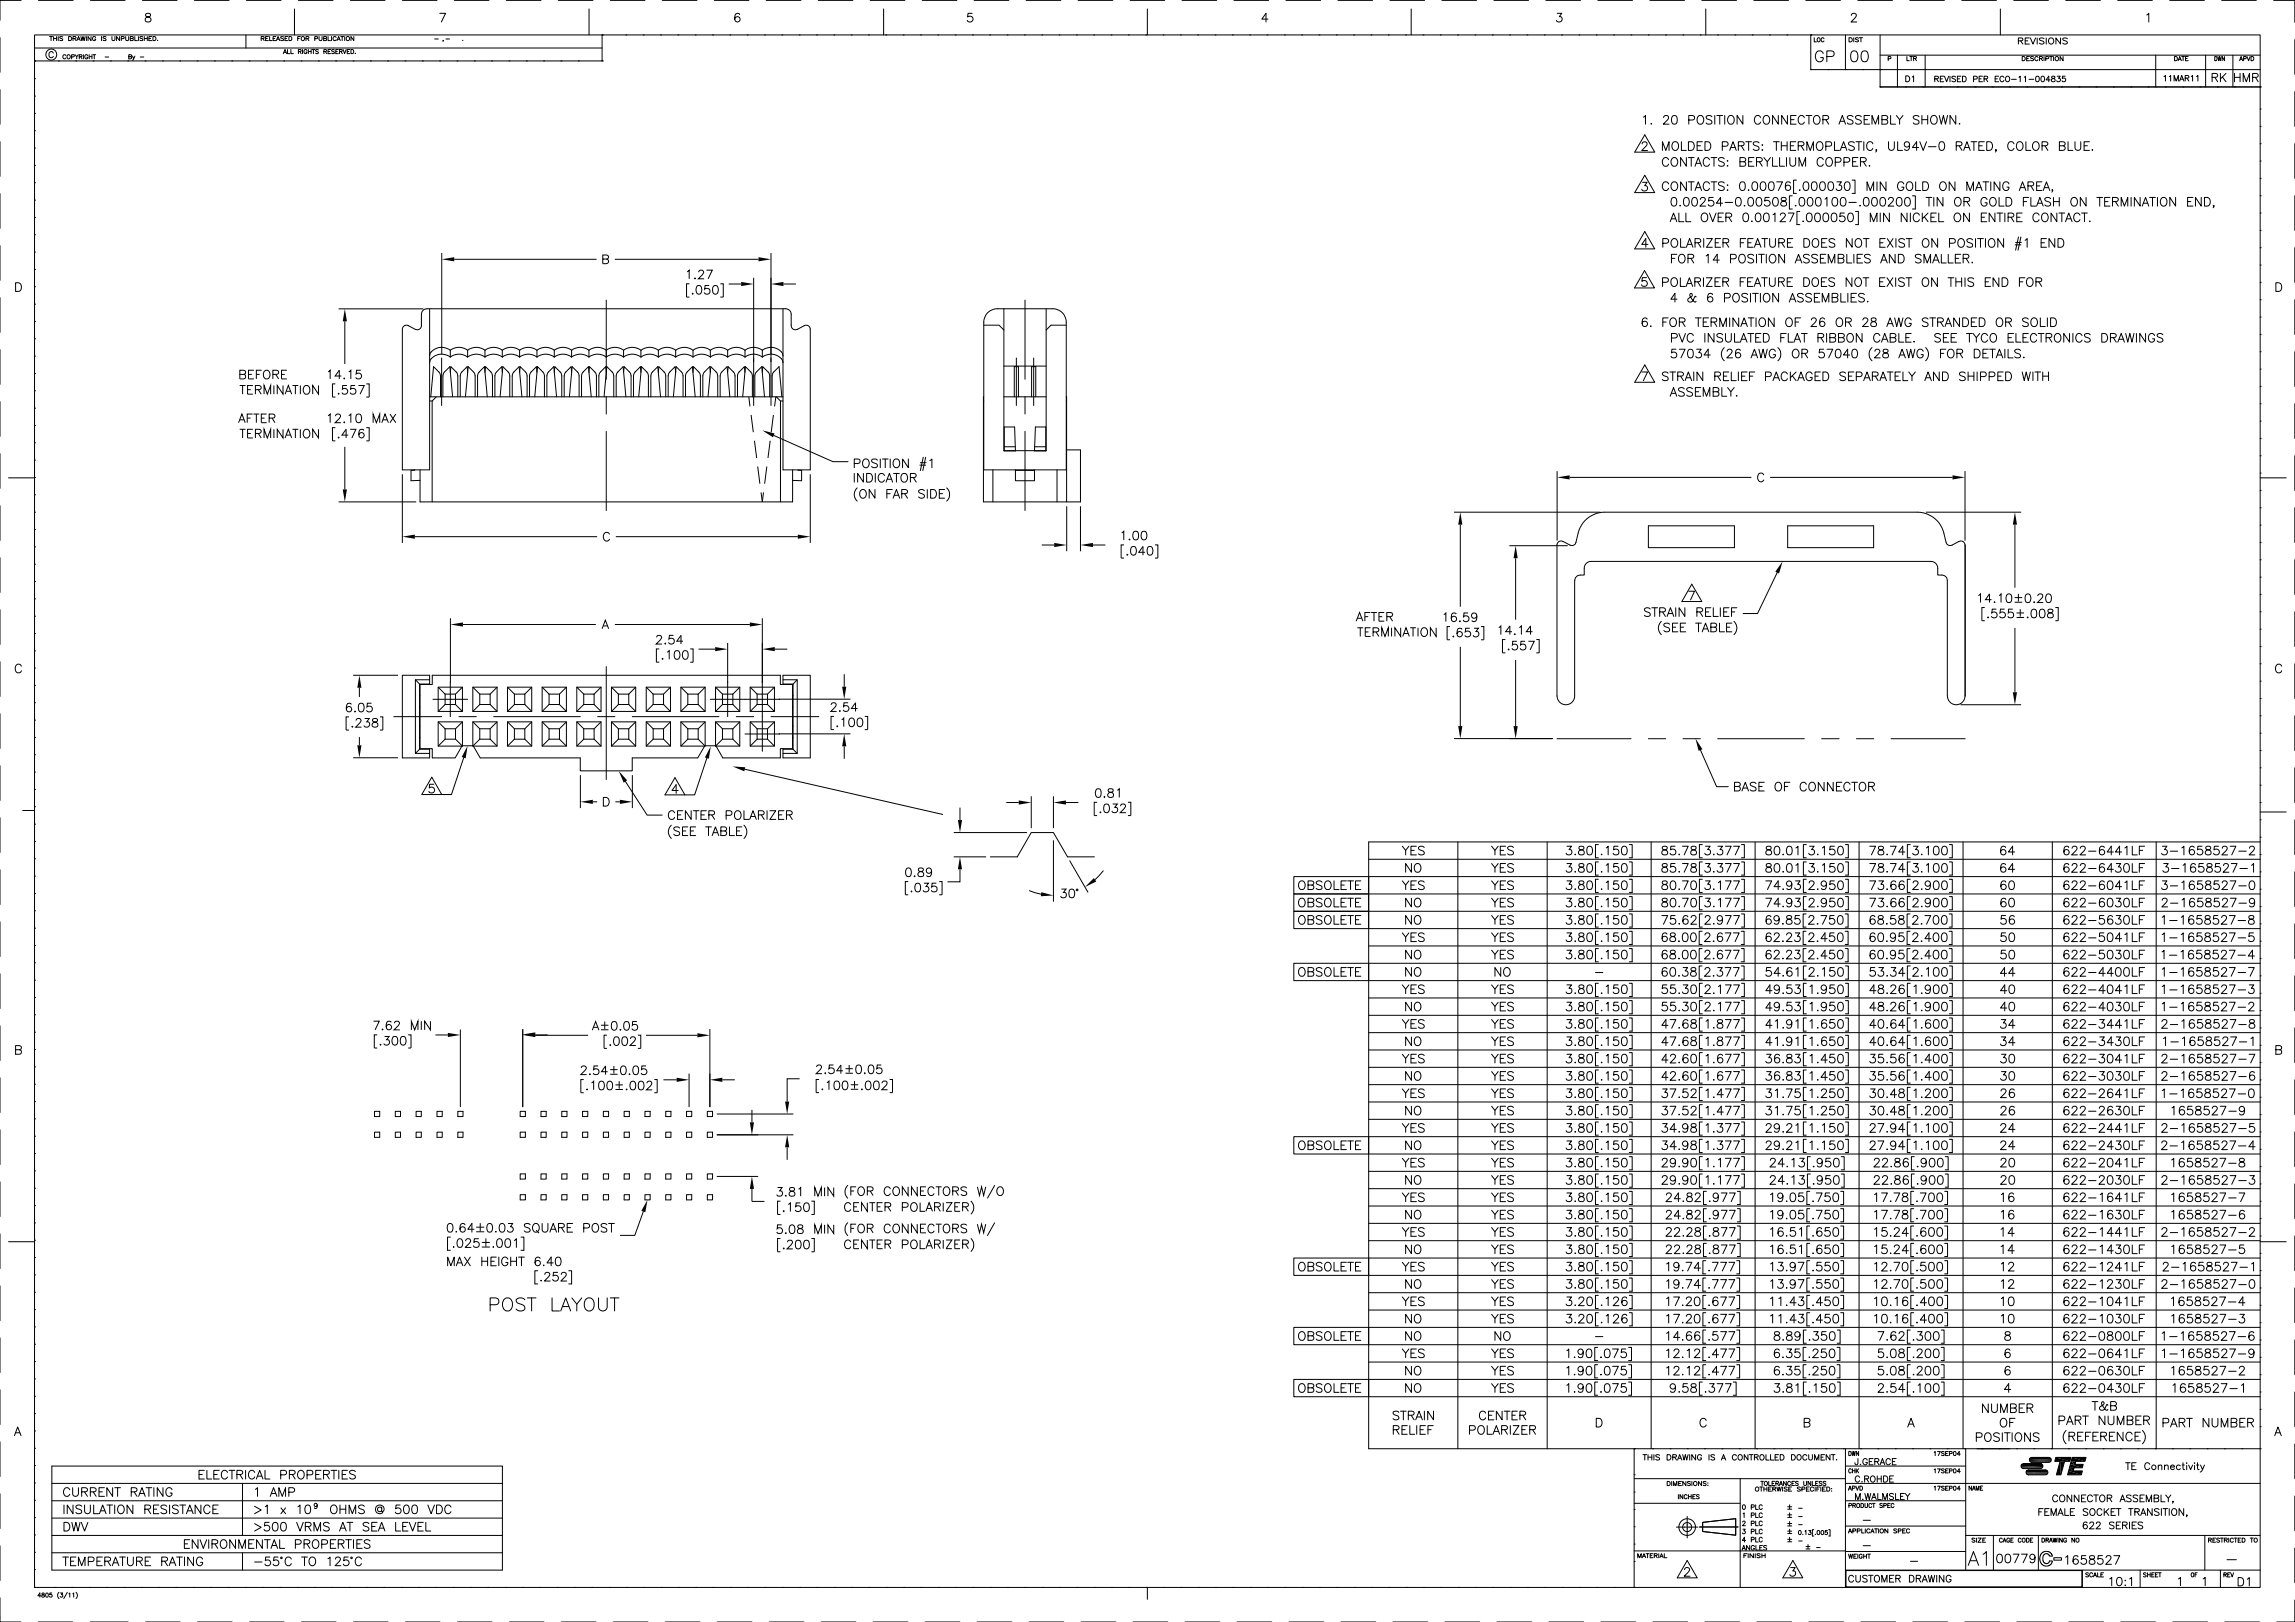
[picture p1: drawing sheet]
<svg xmlns="http://www.w3.org/2000/svg" width="841mm" height="594mm" viewBox="0 0 841 594" stroke-linecap="round" stroke-linejoin="round" font-family="sans-serif">
<g fill="none" stroke="#000" stroke-width=".37">
<path d="M0 13.8v12.7M7.7 .1h-7.7v7.3M12.7 12.8h815.6v568.6h-815.6zM12.7 17.6h207.9M14.1 .1h12.7M18.2 13.4h1.1M18.7 13.4v1.5M19.5 19.4a.8 .8 0 0 0-.9-.5 .8 .8 0 0 0-.7 .8v.6a.81 .81 0 0 0 .7 .8 .81 .81 0 0 0 .9-.5M19.6 14.1h1.1M19.6 13.4v1.5M20.7 13.4v1.5M21.3 13.4v1.5"/>
<path d="M23 13.6l-.4-.2-.7 .2 .1 .3 .9 .4-.1 .5-.9-.1M25.1 13.4h.6a.76 .76 0 0 1 .6 .7 .76 .76 0 0 1-.6 .8h-.6zM26.8 14.1l.9-.1 .2-.4-1.1-.2v1.5M27.3 14.1l.6 .8M28.2 14.9l.6-1.5 .6 1.5M28.4 14.4h.8M29.6 13.4l.4 1.5 .4-1.5 .4 1.5 .4-1.5M31.7 13.4v1.5M33.1 .1h12.7M33.4 13.4v1.5l-1.1-1.5v1.5M35.1 13.7a.6 .6 0 0 0-.7-.3 .6 .6 0 0 0-.5 .5v.4a.57 .57 0 0 0 .6 .6 .57 .57 0 0 0 .6-.6h-.4M37.2 13.4v1.5"/>
<path d="M38.9 13.6l-.4-.2-.7 .2v.3l1 .4-.1 .5-.9-.1M41 13.4v1l.5 .5 .5-.2 .1-1.3M43.8 13.4v1.5l-1.1-1.5v1.5M44.5 14.1h.9v-.7h-.9v1.5M46.1 13.4v1l.4 .5 .6-.2 .1-1.3M47.8 14.1l.9-.1 .2-.4-1.1-.2v1.5l1-.2 .1-.3-.4-.3M49.4 13.4v1.5h.9M50.7 13.4v1.5M52.2 .1h12.7M52.3 13.6l-.4-.2-.6 .2v.3l.9 .3v.6l-.9-.1M52.9 14.1h1.1M52.9 13.4v1.5"/>
<path d="M53.5 5.1a.63 .63 0 0 0 .3 1 1.14 1.14 0 0 1 1.3 .4 1.14 1.14 0 0 1-.1 1.4l-1 .2-.7-.3a1.17 1.17 0 0 1 .2-1.3 1.17 1.17 0 0 1 1.2-.4 .66 .66 0 0 0 .3-1zM54 13.4v1.5M54.6 14.1h.6M55.6 13.4h-1v1.5h1M56 13.4h.6a.76 .76 0 0 1 .6 .7 .76 .76 0 0 1-.6 .8h-.6zM57.7 14.7h.1M71.2 .1h12.7M90.1 12.8v4.8M90.3 .1h12.7M95.7 14.1l.9-.1 .2-.4-1.1-.2v1.5M96.3 14.1l.5 .8M97.3 14.1h.7"/>
<path d="M98.3 13.4h-1v1.5h1M98.8 13.4v1.5h.9M100.1 14.1h.6M101.1 13.4h-1v1.5h1M101.3 14.9l.6-1.5 .6 1.5M101.5 14.4h.8M103.8 19.7l.6-1.6 .6 1.6M103.9 13.6l-.4-.2-.7 .2 .1 .3 .9 .3v.6l-1-.1M104.1 19.1h.7M104.4 14.1h.6M105.4 18.1v1.6h.9M105.4 13.4h-1v1.5h1"/>
<path d="M105.9 13.4h.5a.78 .78 0 0 1 .6 .7 .78 .78 0 0 1-.6 .8h-.5zM106.6 18.1v1.6h.9M107.9 3.3v9.5M109.1 14.1h.6M109.3 18.9l.9-.1 .1-.5-1-.2v1.6M109.3 .1h12.7M109.9 18.9l.5 .8M110.1 13.4h-1v1.5M110.9 18.1v1.6M112.1 14.1l.9-.1 .2-.4-1.1-.2v1.5M112.5 18.5a.62 .62 0 0 0-.9-.3 .62 .62 0 0 0-.2 .9 .55 .55 0 0 0 .5 .6 .55 .55 0 0 0 .6-.6h-.4M112.6 14.1l.6 .8"/>
<path d="M113 18.1v1.6M113 18.9h1M114 18.1v1.6M114.3 18.1h1.1M114.9 18.1v1.6M115.4 14.1h.8l.2-.5-1-.2v1.5M116.7 18.3l-.4-.2-.6 .2 1 .9-.4 .5-.6-.3M116.9 13.4v1l.5 .5 .5-.2 .1-1.3M118.6 14.1l.9-.1v-.6h-.9v1.5l.9-.1 .2-.4-.4-.3M118.7 18.9l.8-.1 .2-.4-1-.3v1.6M119.2 18.9l.5 .8M120.2 13.4v1.5h.9"/>
<path d="M120.2 18.9h.6M121.2 18.1h-1v1.6h1M121.5 13.4v1.5M122.6 18.3l-.4-.2-.7 .2 .2 .4 .9 .5-.4 .5-.7-.3M123.1 18.9h.5M123.2 13.7a.6 .6 0 0 0-.7-.3 .6 .6 0 0 0-.5 .5v.4a.6 .6 0 0 0 .5 .6 .6 .6 0 0 0 .7-.4M123.5 14.9l.6-1.5 .6 1.5M123.7 14.4h.8M124 18.1h-.9v1.6h.9M124.4 18.9l.9-.1 .1-.4-1-.3v1.6M124.9 13.4h1M124.9 18.9l.5 .8"/>
<path d="M125.4 13.4v1.5M125.7 18.1l.6 1.6 .6-1.6M126.3 13.4v1.5M127.3 18.9h.5M128.2 18.1h-.9v1.6h.9M128.4 .1h12.7M128.6 18.1h.5a.81 .81 0 0 1 .5 .8 .81 .81 0 0 1-.5 .8h-.5zM129.7 13.4v1.5l-1.1-1.5v1.5M130.2 19.5h.1M147.4 .1h12.7M159.3 14.3h1.3M161.2 4.9h2.1l-1.5 3.2"/>
<path d="M162.5 14.8l-.2 .4M163.4 14.3h1.3M166.5 .1h12.7M169.6 14.7h.1M185.5 .1h12.7M204.6 .1h12.7M215.9 3.3v9.5M220.6 12.8h.1M220.6 12.8v9.5h-207.9M223.6 .1h12.7M229.4 12.8h.1M235.7 12.8h.1"/>
<path d="M242.1 12.8h.1M242.7 .1h12.7M248.4 12.8h.1M254.8 12.8h.1M261.1 12.8h.1M261.7 .1h12.7M267.5 12.8h.1M271.1 5.3a.89 .89 0 0 0-.9-.4 .89 .89 0 0 0-.8 .6 1.82 1.82 0 0 0 .8 2.6 .99 .99 0 0 0 1-1 .99 .99 0 0 0-.9-1 .99 .99 0 0 0-1.1 .9M273.8 12.8h.1M280.2 12.8h.1M280.8 .1h12.7M286.5 12.8h.1"/>
<path d="M292.9 12.8h.1M299.2 12.8h.1M299.8 .1h12.7M305.6 12.8h.1M311.9 12.8h.1M318.3 12.8h.1M318.9 .1h12.7M323.8 3.3v9.5M324.6 12.8h.1M331 12.8h.1M337.3 12.8h.1M337.9 .1h12.7"/>
<path d="M343.7 12.8h.1M350 12.8h.1M356.3 4.9h-1.5l-.2 1.3a1.13 1.13 0 0 1 1.7 0 1.13 1.13 0 0 1-.2 1.7 1.13 1.13 0 0 1-1.6-.4M356.4 12.8h.1M357 .1h12.7M362.7 12.8h.1M369.1 12.8h.1M375.4 12.8h.1M376 .1h12.7M381.8 12.8h.1M388.1 12.8h.1M394.5 12.8h.1"/>
<path d="M395.1 .1h12.7M400.8 12.8h.1M407.2 12.8h.1M413.5 12.8h.1M414.1 .1h12.7M419.9 12.8h.1M420.5 3.3v9.5M426.2 12.8h.1M432.6 12.8h.1M433.2 .1h12.7M438.9 12.8h.1M445.3 12.8h.1"/>
<path d="M451.6 12.8h.1M452.2 .1h12.7M458 12.8h.1M464.3 12.8h.1M464.7 7h-2.3l1.5-2.1v3.2M470.7 12.8h.1M471.3 .1h12.7M477 12.8h.1M483.4 12.8h.1M489.7 12.8h.1M490.3 .1h12.7M496.1 12.8h.1"/>
<path d="M502.4 12.8h.1M508.8 12.8h.1M509.4 .1h12.7M515.1 12.8h.1M517.1 3.3v9.5M521.5 12.8h.1M527.8 12.8h.1M528.4 .1h12.7M534.2 12.8h.1M540.5 12.8h.1M546.9 12.8h.1M547.5 .1h12.7"/>
<path d="M553.2 12.8h.1M559.6 12.8h.1M565.9 12.8h.1M566.5 .1h12.7M570.7 4.9h1.6l-.9 1.2a1.06 1.06 0 0 1 1 1.5 1.06 1.06 0 0 1-1.7 .3l-.3-.4M572.3 12.8h.1M578.6 12.8h.1M585 12.8h.1M585.6 .1h12.7M591.3 12.8h.1M597.7 12.8h.1M604 12.8h.1"/>
<path d="M604.6 .1h12.7M610.4 12.8h.1M616.7 12.8h.1M623.1 12.8h.1M623.7 .1h12.7M625.1 3.3v9.5M629.4 12.8h.1M635.8 12.8h.1M642.1 12.8h.1M642.7 .1h12.7M648.5 12.8h.1M654.8 12.8h.1"/>
<path d="M661.8 .1h12.7M663.6 12.8h.1M663.6 12.8v12.7M664.8 13.8v1.5h.9M668.1 19.6a1.49 1.49 0 0 0-1.6-1 1.49 1.49 0 0 0-1.2 1.6 1.75 1.75 0 0 0 .4 1.9 1.75 1.75 0 0 0 1.9 .3l.5-.7v-.6h-.9M668.4 14.2a.52 .52 0 0 0-.6-.4 .52 .52 0 0 0-.4 .6 .61 .61 0 0 0 .2 .8 .61 .61 0 0 0 .8-.1v-.1M676.3 12.8v12.7M677.6 13.8h.6a.78 .78 0 0 1 .6 .8 .78 .78 0 0 1-.6 .7h-.6zM678.4 5.6l.7-.7h.6l.6 .6-.5 1-1.5 1.6h2.1M678.7 18.8a1.32 1.32 0 0 1 1.9 .6 2.01 2.01 0 0 1-1.3 3.2 1.79 1.79 0 0 1-1.1-2.3zM679.3 13.8v1.5M680.8 .1h12.7"/>
<path d="M681.1 14l-.5-.2-.7 .2 .2 .4 1 .5-.5 .4-.7-.2M681.4 13.8h1.1M682 13.8v1.5M682.5 18.8a1.31 1.31 0 0 1 1.9 .6 2.01 2.01 0 0 1-1.3 3.2 1.78 1.78 0 0 1-1.1-2.3zM689 12.8v19M699.9 .1h12.7M718.9 .1h12.7M733 3.3v9.5M738 .1h12.7M739.6 15l1.4-.2 .3-.5-.3-.3-1.4-.1v2.2M740.5 15l.8 1.1M742.1 15h1"/>
<path d="M743.7 13.9h-1.6v2.2h1.6M744.1 13.9l.9 2.2 1-2.2M746.6 13.9v2.2M749.1 14.2l-.6-.3-1.1 .3 .2 .5 1.2 .5 .3 .6-.6 .3-1.1-.3M749.9 13.9v2.2M755.1 13.9v2.2l-1.7-2.2v2.2M757 .1h12.7M757.6 14.2l-.6-.3-1.1 .3 .3 .5 .9 .3 .5 .5v.3l-.6 .3-1.1-.3M776.1 .1h12.7M786.7 5.5l.7-.6v3.2M795.1 .1h12.7M814.2 .1h12.7"/>
<path d="M833.2 .1h7.8v8.1M841 14.5v12.7M0 32.8v12.7M12.7 22.3h.1M12.7 28.8h.1M12.7 35.2h.1M21.4 22.3h.1M24.1 20.4a.57 .57 0 0 0-.6-.4 .57 .57 0 0 0-.5 .6v.4a.56 .56 0 0 0 .5 .6 .56 .56 0 0 0 .6-.4M26.2 20.8h.9l.1-.6-1-.2v1.6M27.5 20l.6 .8v.8M27.8 22.3h.1M28.7 20l-.6 .8"/>
<path d="M29 20.8l.9-.1v-.6l-.9-.1v1.6M29.5 20.8l.6 .8M30.6 20v1.6M32.2 20.4a.57 .57 0 0 0-.7-.4 .57 .57 0 0 0-.4 .6v.4a.55 .55 0 0 0 .5 .6 .55 .55 0 0 0 .6-.6h-.4M32.7 20v1.6M32.7 20.8h1M33.7 20v1.6M34 20h1.1M34.1 22.3h.1M34.5 20v1.6M38.5 20.9h1.3M40.5 22.3h.1"/>
<path d="M46.8 22.3h.1M47.2 20.8l.8-.1 .2-.4-1-.3v1.6l.9-.2 .1-.3-.4-.3M48.6 20.5l.4 1.1 .4-1.1M49 21.6l-.5 .5M51.4 20.9h1.3M53.2 22.3h.1M59.5 22.3h.1M65.9 22.3h.1M72.2 22.3h.1M78.6 22.3h.1M84.9 22.3h.1M91.3 22.3h.1"/>
<path d="M97.6 22.3h.1M104 22.3h.1M110.3 22.3h.1M116.7 22.3h.1M123 22.3h.1M129.4 22.3h.1M135.7 22.3h.1M142.1 22.3h.1M148.4 22.3h.1M154.8 22.3h.1M161.1 22.3h.1M167.5 22.3h.1"/>
<path d="M173.8 22.3h.1M180.2 22.3h.1M186.5 22.3h.1M192.9 22.3h.1M199.2 22.3h.1M205.6 22.3h.1M211.9 22.3h.1M220.6 22.3h.1M663.6 25.5h.1M663.6 25.5h164.7M669.5 20.7h1.7a1.04 1.04 0 0 0 1-1 1.04 1.04 0 0 0-1-1.1h-1.7v4M669.9 25.5h.1"/>
<path d="M676.3 25.5h.1M682.6 25.5h.1M689 25.5h.1M689 31.8h.1M689 31.8h139.3M689 20.2h139.3M691.9 21.5l.9-.1 .1-.6-1-.1v1.5M695.3 20.2v11.6M698.3 31.8h.1M698.4 27.8h.7a1.15 1.15 0 0 1 .7 1.1 1.15 1.15 0 0 1-.7 1h-.7zM698.8 20.7v1.5h.9M699.9 20.7h1"/>
<path d="M700.4 20.7v1.5M700.7 28.2l.6-.4v2.1M701.3 21.4l.9-.1v-.5l-.9-.1v1.5M701.8 21.4l.5 .8M704.6 31.8h.1M705.5 20.2v11.6M709 28.9l1.1-.1 .2-.7-1.3-.2v2M709.7 28.9l.7 1M711 31.8h.1M711 28.9h.8M712.3 27.9h-1.3v2h1.3M712.6 27.9l.8 2 .7-2"/>
<path d="M714.6 27.9v2M716.6 28.2l-.4-.3-.9 .3 .2 .5 1 .4v.8h-.7l-.5-.3M717.3 28.9h.8M717.3 31.8h.1M718.6 27.9h-1.3v2h1.3M719.2 27.9h.6a1.08 1.08 0 0 1 .7 1 1.08 1.08 0 0 1-.7 1h-.6zM723.2 29l1.2-.1 .1-.8-1.3-.2v2M723.7 31.8h.1M725.3 28.9h.7M726.5 27.9h-1.2v2h1.2M727.1 28.9l1.2-.1v-.7l-1.2-.2v2M727.8 28.9l.6 1"/>
<path d="M730 31.8h.1M731.1 28.9h.8M732.4 27.9h-1.3v2h1.3M734.4 28.4a.77 .77 0 0 0-.9-.5 .77 .77 0 0 0-.6 .8v.5a.76 .76 0 0 0 .6 .7 .76 .76 0 0 0 .9-.5M735.1 28.2l.2-.2a.96 .96 0 0 1 1.2 .9 .96 .96 0 0 1-1.2 1l-.4-.7zM736.4 31.8h.1M737.2 29.1h1.7M739.9 28.3l.4-.4v2M741 20.7h.6a.79 .79 0 0 1 .6 .8 .79 .79 0 0 1-.6 .7h-.6zM741.8 28.3l.5-.4v2M742.7 21.4h.6M742.7 31.8h.1"/>
<path d="M743.5 29.1h1.8M743.7 20.7h-1v1.5h1M745.2 20.9l-.9-.1-.1 .4 .8 .4 .2 .4-.4 .2-.7-.2M746.3 28l.3-.1a1.05 1.05 0 0 1 .7 1 1.05 1.05 0 0 1-.7 1 1.3 1.3 0 0 1-.3-1.9zM746.8 21.1a.62 .62 0 0 0-.6-.4 .62 .62 0 0 0-.5 .6 .68 .68 0 0 0 .2 .8 .68 .68 0 0 0 .9-.1v-.1M747.4 21.4h.7l.4-.4-.2-.2-.9-.1v1.5M748 21.4l.5 .8M748.2 28a1 1 0 0 1 1.2 .7 1 1 0 0 1-.7 1.2l-.7-.3-.1-.8zM749.1 20.7v1.5M749.1 31.8h.1M749.7 21.5l.9-.1 .1-.6-1-.1v1.5M751.1 20.7h1.1"/>
<path d="M751.3 29.3h-1.5l1-1.4v2M751.6 20.7v1.5M752 28v.6a.84 .84 0 0 1 .9 .3 .84 .84 0 0 1 0 1h-.9a.82 .82 0 0 1 0-1.1 .82 .82 0 0 1 .9-.2v-.6zM752.6 20.7v1.5M753.9 27.9h1.1l-.6 .8a.68 .68 0 0 1 .5 1.1 .68 .68 0 0 1-1.2-.2M755.4 31.8h.1M756 20.7v1.5l-1.1-1.5v1.5M756.8 27.9h-1l-.1 .9a.73 .73 0 0 1 1.1-.1 .73 .73 0 0 1-.1 1.1 .73 .73 0 0 1-1.1-.2M761.8 31.8h.1M768.1 31.8h.1M774.5 31.8h.1M780.8 31.8h.1"/>
<path d="M787.2 31.8h.1M790 20.2v11.6M793 28l.5-.3v2M793.5 31.8h.1M795 28l.4-.3v2M796.7 29.7v-2l.8 2 .8-2v2M796.9 20.7h.5a.81 .81 0 0 1 .5 .8 .81 .81 0 0 1-.5 .7h-.5zM798.2 22.2l.6-1.5 .6 1.5M798.4 21.7h.8M798.7 29.7l.8-2 .8 2M799 29h1M799.5 20.7h1"/>
<path d="M799.9 31.8h.1M800 20.7v1.5M800.8 28.6l1.2-.1 .1-.6-1.3-.2v2M800.9 21.4h.6M801.5 28.6l.6 1.1M801.9 20.7h-1v1.5h1M803 28l.5-.3v2M804.9 28l.5-.3v2M806.2 31.8h.1M808.3 20.2v11.6M810.6 28.3l1.8-.1 .3-.4-.2-.6-.5-.3h-1.4v3M811.6 20.7a.77 .77 0 0 1 .9 .8 .77 .77 0 0 1-.9 .7z"/>
<path d="M811.7 28.3l1 1.6M812.6 31.8h.1M812.8 20.7l.3 1.5 .3-1.5 .2 1.5 .4-1.5M813.7 26.9v3M814.4 28.2l1.3 1.7M815.2 20.7v1.5l-.9-1.5v1.5M815.7 26.9l-2 2M818.3 20.2v11.6M818.9 26.9v3M818.9 28.3h2M818.9 31.8h.1M820.7 22.2l.6-1.5 .5 1.5"/>
<path d="M820.9 26.9v3M820.9 21.7h.7M822 29.9v-3l1.2 3 1.2-3v3M822.2 21.5l.8-.1v-.6l-.8-.1v1.5M823.4 20.7l.6 1.5 .6-1.5M824.9 20.7h.5a.81 .81 0 0 1 .6 .8 .81 .81 0 0 1-.6 .7h-.5zM825.5 28.3l1.7-.1 .3-.4-.1-.6-.6-.3h-1.3v3M826.5 28.3l1 1.6M828.3 39.9h.1M828.3 31.8h.1M841 33.6v12.7M0 51.9v12.7"/>
<path d="M12.7 41.5h.1M12.7 47.9h.1M12.7 54.2h.1M601.8 52.7l.6-.7 1.1 .3a1.02 1.02 0 0 1-.4 1.3l-1.5 1.5h2.2M602.2 42.9l.8-.6v3.2M602.7 49.4l3.7 6.3h-7.3zM605.1 45.2v.3zM609.2 55.1v-3.2l1.3 3.2 1.1-3.2v3.2M609.6 43.1l.7-.8h.6l.6 .6-.5 1.1-1.5 1.5h2.1M611.5 58.5a1.18 1.18 0 0 0-1.4-.8 1.18 1.18 0 0 0-.9 1.2v.8a1.18 1.18 0 0 0 .9 1.2 1.18 1.18 0 0 0 1.4-.8M612.7 58.2l.3-.3a1.52 1.52 0 0 1 1.8 .7 1.52 1.52 0 0 1-.3 1.9 1.19 1.19 0 0 1-1.4 .3 1.19 1.19 0 0 1-.7-1.1zM613 42.5a1.02 1.02 0 0 1 1.5 .4 2.9 2.9 0 0 1-.3 2.5 1.08 1.08 0 0 1-1.5-.5 2.46 2.46 0 0 1 .3-2.4z"/>
<path d="M613.3 52a1.6 1.6 0 0 1 1.9 1.1 1.6 1.6 0 0 1-1 2 1.68 1.68 0 0 1-1.5-1.2 1.68 1.68 0 0 1 .6-1.9zM616.2 51.9v3.2h1.8M618 57.7v3.2l-2.1-3.2v3.2M618.7 57.7h2.1M618.7 51.9h1.1a1.69 1.69 0 0 1 1.1 1.6 1.69 1.69 0 0 1-1.1 1.6h-1.1zM618.9 44l1.8-.2 .3-.4-.1-.8-.7-.3h-1.3v3.2M619.8 57.7v3.2M621.6 59.8h1.5M621.9 53.4h1.2M622.2 42.8a1.17 1.17 0 0 1 1.4-.5 1.17 1.17 0 0 1 .7 1.2v.8a1.21 1.21 0 0 1-1.2 1.2 1.21 1.21 0 0 1-1.2-1.2zM623.9 51.9h-2v3.2h2M624.8 51.9h1.1a1.69 1.69 0 0 1 1.1 1.6 1.69 1.69 0 0 1-1.1 1.6h-1.1z"/>
<path d="M626.5 58.5a1.18 1.18 0 0 0-1.4-.8 1.18 1.18 0 0 0-.9 1.2v.8a1.18 1.18 0 0 0 .9 1.2 1.18 1.18 0 0 0 1.4-.8M627 57.7h2.2M627.3 42.8a1.19 1.19 0 0 0-1.1-.5 1.19 1.19 0 0 0-1 .8l.3 .4 1.5 .6a.76 .76 0 0 1 0 1.3 1.49 1.49 0 0 1-1.8-.4M628.1 57.7v3.2M628.4 42.3v3.2M629.2 42.3h2.1M630.2 42.3v3.2M631.1 53.6h1.4a.85 .85 0 0 0 .8-.6 .85 .85 0 0 0-.3-1l-1.9-.1v3.2M631.9 58.2a1.19 1.19 0 0 0-1.2-.5 1.19 1.19 0 0 0-.9 .8l.2 .4 1.6 .6a.76 .76 0 0 1 0 1.3 1.57 1.57 0 0 1-1.8-.3M632 42.3v3.2M633.1 58.8v.3zM633.4 42.8l.3-.3a1.51 1.51 0 0 1 1.8 .6 1.51 1.51 0 0 1-.3 1.9 1.08 1.08 0 0 1-1.5 .4l-.6-1.1z"/>
<path d="M633.9 55.1l1.2-3.2 1.2 3.2M634.3 54h1.5M637 53.4l1.9-.1 .3-.5-.2-.6-.6-.3h-1.4v3.2M637.6 59.2l1.8-.1 .3-.5-.1-.6-.6-.3h-1.4v3.2h1.4a.83 .83 0 0 0 .7-.6 .83 .83 0 0 0-.3-.9l-.4-.2M638.1 53.4l1.1 1.7M638.7 42.3v3.2l-2.1-3.2v3.2M639.7 51.9h2.2M640.8 59.2h1.2M640.8 51.9v3.2M642.8 57.7h-2v3.2h2M643.7 59.2l1.8-.1 .3-.5-.2-.6-.6-.3h-1.3v3.2M644.6 52.3a1.21 1.21 0 0 0-2.1 .4l.3 .4 1.5 .6 .3 .9a1.38 1.38 0 0 1-2.1 0"/>
<path d="M644.7 59.2l1.1 1.7M645.2 43.1a1.18 1.18 0 0 0-1.3-.8 1.18 1.18 0 0 0-1 1.2v.8a1.18 1.18 0 0 0 1 1.2 1.18 1.18 0 0 0 1.3-.8M645.8 53v.3zM645.8 54.8v.3zM646.4 57.7l1.2 1.5v1.7M646.7 42.5a1.51 1.51 0 0 1 1.8 .6 1.51 1.51 0 0 1-.3 1.9 1.17 1.17 0 0 1-1.3 .4 1.17 1.17 0 0 1-.8-1.1v-.8zM648.8 57.7l-1.2 1.5M649.6 57.7v3.2h1.8M649.9 51.9h2.1M651 51.9v3.2M651.7 42.3v3.2l-2.1-3.2v3.2M652.1 57.7v3.2h1.9"/>
<path d="M652.8 53.4h2.1M652.8 51.9v3.2M654.7 57.7v3.2M654.9 51.9v3.2M655 42.3v3.2l-2.1-3.2v3.2M655.9 57.7v2.3a1.07 1.07 0 0 0 1.1 .9 1.07 1.07 0 0 0 1-.9v-2.3M656.1 53.4h1.2M656.2 43.8h1.2M658.1 51.9h-2v3.2h2M658.2 42.3h-2v3.2h2M659 53.4l1.8-.1 .3-.8-.3-.5-1.8-.1v3.2M660 53.4l1.1 1.7"/>
<path d="M661.2 43.1a1.15 1.15 0 0 0-1.3-.8 1.15 1.15 0 0 0-.9 1.2v.8a1.15 1.15 0 0 0 .9 1.2 1.15 1.15 0 0 0 1.3-.8M661.8 42.3h2.2M662.1 55.1v-3.2l1.3 3.2 1.2-3.2v3.2M662.9 42.3v3.2M664.8 42.8l.3-.3a1.51 1.51 0 0 1 1.9 .6 1.51 1.51 0 0 1-.3 1.9 1.16 1.16 0 0 1-1.4 .4 1.16 1.16 0 0 1-.7-1.1zM665.9 52.3a1.18 1.18 0 0 1 1.3-.4 1.18 1.18 0 0 1 .8 1.2 1.39 1.39 0 0 1-.3 1.5 1.39 1.39 0 0 1-1.5 .3l-.6-1zM668 43.8l1.8-.1 .3-.8-.7-.6h-1.4v3.2M668.1 58.5a1.15 1.15 0 0 0-1.3-.8 1.15 1.15 0 0 0-.9 1.2v.8a1.15 1.15 0 0 0 .9 1.2 1.15 1.15 0 0 0 1.3-.8M669.1 53.6l1.8-.2 .3-.4-.1-.8-.7-.3h-1.3v3.2M669.1 43.8l1 1.7M669.4 58.2a1.17 1.17 0 0 1 1.3-.4 1.17 1.17 0 0 1 .8 1.1v.8a1.21 1.21 0 0 1-1.2 1.2 1.21 1.21 0 0 1-1.2-1.2zM672.3 51.9v3.2h1.8"/>
<path d="M672.6 59.4h1.3a.85 .85 0 0 0 .8-.8 .85 .85 0 0 0-.8-.9h-1.3v3.2M673.9 45.5l1.2-3.2 1.2 3.2M674.4 55.1l1.2-3.2 1.2 3.2M674.4 44.4h1.5M674.8 54h1.6M675.7 59.4h1.4a.85 .85 0 0 0 .8-.8 .85 .85 0 0 0-.8-.9h-1.4v3.2M678.9 59.2h1.2M679.1 42.8a1.19 1.19 0 0 0-1.2-.5 1.19 1.19 0 0 0-.9 .8l.3 .4 1.5 .6a.77 .77 0 0 1 0 1.3 1.5 1.5 0 0 1-1.8-.4M679.5 52.3a1.21 1.21 0 0 0-2.1 .4l.3 .4 1.5 .6 .3 .9a1.38 1.38 0 0 1-2.1 0M680.1 51.9h2.1M680.9 57.7h-2v3.2h2M681.2 51.9v3.2"/>
<path d="M681.8 59.2l1.8-.1 .3-.5-.2-.6-.6-.3h-1.3v3.2M682.1 42.8a1.19 1.19 0 0 0-1.2-.5 1.19 1.19 0 0 0-.9 .8l.3 .4 1.5 .6a.76 .76 0 0 1 0 1.3 1.5 1.5 0 0 1-1.8-.4M682.8 59.2l1.1 1.7M683 51.9v3.2M683.1 43.8h1.3M685.1 42.3h-2v3.2h2M686 45.5v-3.2l1.2 3.2 1.2-3.2v3.2M686.3 52.7a1.15 1.15 0 0 0-1.3-.8 1.15 1.15 0 0 0-.9 1.2 1.39 1.39 0 0 0 .3 1.5 1.39 1.39 0 0 0 1.5 .3l.4-.6M687.7 54.9h-.3h.3l-.3 .8M689.7 43.8l1.8-.1 .3-.5-.2-.6-.6-.3h-1.3v3.2h1.3a.83 .83 0 0 0 .8-.8 .83 .83 0 0 0-.8-.9M692.1 51.9v2.3a1.07 1.07 0 0 0 1 .9 1.07 1.07 0 0 0 1.1-.9v-2.3M692.8 42.3v3.2h1.9"/>
<path d="M694.9 42.3l1.2 1.5v1.7M695.4 51.9v3.2h1.8M697.4 42.3l-1.3 1.5M699.8 53a.98 .98 0 0 1-1.4 .7 .98 .98 0 0 1-.3-1.5 .98 .98 0 0 1 1.5 .1 2.3 2.3 0 0 1-.7 2.8l-.8-.2-.1-.3M703.1 54h-2.3l1.6-2.1v3.2M703.2 42.8a1.19 1.19 0 0 0-1.1-.5 1.19 1.19 0 0 0-1 .8l.3 .4 1.5 .6a.76 .76 0 0 1 0 1.3 1.49 1.49 0 0 1-1.8-.4M703.5 51.9l1.3 3.2 1.2-3.2M704.3 43.8h2.1M704.3 42.3v3.2M706.4 42.3v3.2M706.7 53.7h2.8M707.8 42.8a1.16 1.16 0 0 1 1.3-.5 1.16 1.16 0 0 1 .8 1.2v.8a1.21 1.21 0 0 1-1.2 1.2 1.21 1.21 0 0 1-1.2-1.2z"/>
<path d="M710.7 42.3l.7 3.2 .8-3.2 .7 3.2 .8-3.2M710.9 52a1.08 1.08 0 0 1 1.6 .5 1.49 1.49 0 0 1 .1 1.8 1.49 1.49 0 0 1-1.7 .6 2.59 2.59 0 0 1 0-2.9zM716.7 42.3v3.2l-2.1-3.2v3.2M716.9 53.4l1.8-.1 .3-.8-.3-.5-1.8-.1v3.2M717.9 53.4l1.1 1.7M718.1 45.2v.3zM719.6 55.1l1.2-3.2 1.2 3.2M720 54h1.5M722.3 51.9h2.1M723.4 51.9v3.2M725.2 53.4h1.2M727.2 51.9h-2v3.2h2"/>
<path d="M728.1 51.9h1a1.69 1.69 0 0 1 1.1 1.6 1.69 1.69 0 0 1-1.1 1.6h-1zM731.5 54.9h-.3h.3l-.3 .8M738 52.7a1.18 1.18 0 0 0-1.3-.8 1.18 1.18 0 0 0-.9 1.2v.8a1.18 1.18 0 0 0 .9 1.2 1.18 1.18 0 0 0 1.3-.8M739.2 52.3a1.18 1.18 0 0 1 1.4-.4 1.18 1.18 0 0 1 .7 1.2v.8a1.21 1.21 0 0 1-1.2 1.2 1.21 1.21 0 0 1-1.2-1.2zM742.4 51.9v3.2h1.8M745.2 52.3a1.19 1.19 0 0 1 1.3-.3 1.19 1.19 0 0 1 .8 1.1v.8a1.23 1.23 0 0 1-1.3 1.2 1.23 1.23 0 0 1-1.2-1.2zM748.3 53.4l1.8-.1 .3-.8-.7-.6h-1.4v3.2M749.4 53.4l1 1.7M754.7 53.4l1.8-.1 .3-.5-.2-.6-.6-.3h-1.3v3.2h1.3a.85 .85 0 0 0 .8-.9 .85 .85 0 0 0-.8-.8M757.9 51.9v3.2h1.7M760.4 51.9v2.3a1.07 1.07 0 0 0 1.1 .9 1.07 1.07 0 0 0 1-.9v-2.3M763.7 53.4h1.2"/>
<path d="M765.7 51.9h-2v3.2h2M766.7 54.8v.3zM828.3 59h.1M828.3 52.6h.1M828.3 46.3h.1M841 52.6v12.7M0 70.9v12.7M12.7 60.6h.1M12.7 66.9h.1M12.7 73.3h.1M12.7 79.6h.1M601.9 66.8h1.7l-.9 1.2a1.07 1.07 0 0 1 1 1.5 1.07 1.07 0 0 1-1.8 .3l-.3-.4"/>
<path d="M602.7 64.2l3.7 6.3h-7.3zM611.5 67.4a1.18 1.18 0 0 0-1.4-.8 1.18 1.18 0 0 0-.9 1.2v.8a1.18 1.18 0 0 0 .9 1.2 1.18 1.18 0 0 0 1.4-.8M612.7 67a1.18 1.18 0 0 1 1.3-.4 1.18 1.18 0 0 1 .8 1.2v.8a1.23 1.23 0 0 1-1.2 1.2 1.23 1.23 0 0 1-1.2-1.2zM612.8 72.5a1.03 1.03 0 0 1 1.5 .4 2.13 2.13 0 0 1-.7 2.6h-.3a1.98 1.98 0 0 1-.5-3zM615.2 78v3.2h1.8M615.5 75.3h.4zM617.3 72.5a1.03 1.03 0 0 1 1.6 .4 1.6 1.6 0 0 1-1.1 2.6 2.06 2.06 0 0 1-.5-3zM617.8 78v3.2h1.8M618 66.6v3.2l-2.1-3.2v3.2M618.7 66.6h2.1M619.8 66.6v3.2M620.4 72.5a.97 .97 0 0 1 1.5 .4 1.6 1.6 0 0 1-1.1 2.6 2.01 2.01 0 0 1-.4-3z"/>
<path d="M621.2 60.9l1.1-3.2 1.3 3.2M621.2 69.8l1.1-3.2 1.3 3.2M621.6 68.7h1.5M623.1 73.1l.6-.8 1.1 .3a.94 .94 0 0 1-.3 1.4l-1.6 1.5h2.2M623.7 78.5a1.3 1.3 0 0 1 1.7-.2 1.3 1.3 0 0 1 .4 1.7 1.21 1.21 0 0 1-1.2 1.3 1.21 1.21 0 0 1-1.2-1.3zM626.5 78l1.1 3.2 1.3-3.2M626.5 67.4a1.18 1.18 0 0 0-1.4-.8 1.18 1.18 0 0 0-.9 1.2v.8a1.18 1.18 0 0 0 .9 1.2 1.18 1.18 0 0 0 1.4-.8M627 66.6h2.2M627.8 72.3h-1.5l-.2 1.4a1.13 1.13 0 0 1 1.7-.1 1.13 1.13 0 0 1-.2 1.7 1.13 1.13 0 0 1-1.6-.4M628.1 66.6v3.2M629.6 79.6h1.2M631.3 74.4h-2.3l1.5-2.1v3.2"/>
<path d="M631.6 78h-2v3.2h2M631.9 67a1.21 1.21 0 0 0-2.1 .4l.2 .4 1.7 .8 .2 .7a1.37 1.37 0 0 1-2.1 0M632.2 74.1h2.7M632.5 79.6l1.8-.2 .3-.5-.2-.6-.5-.3h-1.4v3.2M632.9 67.8h.3zM632.9 69.6h.3zM633.1 60.6v.3zM633.5 79.6l1.1 1.6M636.4 72.5a1.03 1.03 0 0 1 1.5 .4 1.6 1.6 0 0 1-1 2.6 2.06 2.06 0 0 1-.5-3zM637.9 66.7a1.08 1.08 0 0 1 1.5 .5 1.63 1.63 0 0 1-1 2.6 2.02 2.02 0 0 1-.5-3.1zM639.2 78.2a.99 .99 0 0 1 1.4 .4 1.6 1.6 0 0 1-1 2.6 2.01 2.01 0 0 1-.4-3zM639.3 75.2v.3z"/>
<path d="M640.6 69.6h.3zM640.9 72.5a1.03 1.03 0 0 1 1.6 .4 1.6 1.6 0 0 1-1.1 2.6 2.06 2.06 0 0 1-.5-3zM642.5 66.7a1.08 1.08 0 0 1 1.5 .5 1.63 1.63 0 0 1-1.1 2.6 2.02 2.02 0 0 1-.4-3.1zM643.7 78.2a.98 .98 0 0 1 1.5 .4 1.6 1.6 0 0 1-1.1 2.6 2.01 2.01 0 0 1-.4-3zM644 72.5a1.03 1.03 0 0 1 1.5 .4 2.13 2.13 0 0 1-.8 2.6h-.3a1.98 1.98 0 0 1-.4-3zM645.5 66.7a1.05 1.05 0 0 1 1.5 .5 1.48 1.48 0 0 1 .1 1.7 1.48 1.48 0 0 1-1.6 .7 2.38 2.38 0 0 1 0-2.9zM646.7 78.2a1.03 1.03 0 0 1 1.5 .4l.1 .8a1.4 1.4 0 0 1-.9 1.8h-.2a1.98 1.98 0 0 1-.5-3zM648.3 72.3h-1.4l-.2 1.4a1.13 1.13 0 0 1 1.7-.1 1.13 1.13 0 0 1-.2 1.7 1.13 1.13 0 0 1-1.6-.4M648.5 66.7a1.08 1.08 0 0 1 1.5 .5 1.63 1.63 0 0 1-1 2.6 2.02 2.02 0 0 1-.5-3.1zM649.7 78.6l.8-.6v3.2M650 72.5a.97 .97 0 0 1 1.5 .4 1.6 1.6 0 0 1-1 2.6 2.01 2.01 0 0 1-.5-3zM651.1 66.6h2.1l-1.5 3.2"/>
<path d="M652.4 78.8l.2-.5a1.01 1.01 0 0 1 1.7 .3l-.5 1.1-1.5 1.5h2.1M652.9 72.5a.63 .63 0 0 0 .3 1 1.11 1.11 0 0 1 1.3 .5 1.11 1.11 0 0 1-.1 1.3l-.4 .2a1.13 1.13 0 0 1-1.4-.6 1.61 1.61 0 0 1 1.8-1.5l.2-.6a1.14 1.14 0 0 0-1.7-.3zM655.3 78h2.1l-1.5 3.2M656.1 67a.96 .96 0 0 0-1.7 .2 1.91 1.91 0 0 0 .8 2.6 .99 .99 0 0 0 1-.9 .99 .99 0 0 0-.9-1.1 .99 .99 0 0 0-1 .9M656.8 71.7h-1.1v4.9h1.1M657.9 75.3h.3zM658.3 66h-1v4.8h1M659.3 60.9v-3.2l1.1 3.2 1.3-3.2v3.2M659.4 69.6h.3zM659.6 77.4h-1.1v4.9h1.1M659.7 72.5a1.03 1.03 0 0 1 1.5 .4 1.6 1.6 0 0 1-1.1 2.6 2.06 2.06 0 0 1-.4-3zM661.2 66.7a1.08 1.08 0 0 1 1.5 .5 1.63 1.63 0 0 1-1 2.6 2.02 2.02 0 0 1-.5-3.1z"/>
<path d="M662.4 78.2a.99 .99 0 0 1 1.5 .4 1.6 1.6 0 0 1-1 2.6 2.01 2.01 0 0 1-.5-3zM662.7 72.5a.98 .98 0 0 1 1.5 .4 1.6 1.6 0 0 1-1 2.6 2.01 2.01 0 0 1-.5-3zM664.2 66.7a1.08 1.08 0 0 1 1.5 .5 1.49 1.49 0 0 1 .2 1.8 1.49 1.49 0 0 1-1.7 .6 2.59 2.59 0 0 1 0-2.9zM665.4 78.2a1.03 1.03 0 0 1 1.6 .4 2.13 2.13 0 0 1-.8 2.6h-.3a1.97 1.97 0 0 1-.5-3zM665.7 72.5a1.03 1.03 0 0 1 1.6 .4l.1 .8a1.4 1.4 0 0 1-.9 1.8h-.3a1.98 1.98 0 0 1-.5-3zM667.3 66.7a1.08 1.08 0 0 1 1.5 .5 1.63 1.63 0 0 1-1.1 2.6 2.02 2.02 0 0 1-.4-3.1zM668.4 78.2a1.03 1.03 0 0 1 1.6 .4 1.6 1.6 0 0 1-1.1 2.6 2.06 2.06 0 0 1-.5-3zM668.8 72.9l.7-.6v3.2M670.3 66.7a1.08 1.08 0 0 1 1.5 .5 1.49 1.49 0 0 1 .1 1.8 1.49 1.49 0 0 1-1.6 .6l-.5-1.2zM671.5 78.2a1.02 1.02 0 0 1 1.5 .4 2.12 2.12 0 0 1-.7 2.6h-.3a1.97 1.97 0 0 1-.5-3zM671.8 72.5a1.03 1.03 0 0 1 1.5 .4 2.13 2.13 0 0 1-.7 2.6h-.3a1.98 1.98 0 0 1-.5-3zM673.1 66.6h1.7l-.9 1.2a1.05 1.05 0 0 1 .8 1.7 1.05 1.05 0 0 1-1.9-.4"/>
<path d="M674.8 72.5a1.02 1.02 0 0 1 1.5 .4 1.6 1.6 0 0 1-1 2.6 2.06 2.06 0 0 1-.5-3zM675.9 78h-1.5l-.2 1.4a1.13 1.13 0 0 1 1.7-.1 1.13 1.13 0 0 1-.2 1.7 1.13 1.13 0 0 1-1.6-.4M676.3 66.7a1.08 1.08 0 0 1 1.5 .5l.2 .8a1.36 1.36 0 0 1-1.2 1.8 2.02 2.02 0 0 1-.5-3.1zM677.5 78.2a.97 .97 0 0 1 1.5 .4 1.6 1.6 0 0 1-1 2.6 2.01 2.01 0 0 1-.5-3zM677.5 74.1h2.8M678.7 66h1.1v4.8h-1.1M680 77.4h1v4.9h-1M681.6 75.2v.3zM683.3 72.5a1.03 1.03 0 0 1 1.5 .4 1.6 1.6 0 0 1-1.1 2.6 2.06 2.06 0 0 1-.4-3zM684.2 69.8v-3.2l1.2 3.2 1.2-3.2v3.2M685.1 60.6v.3zM686.3 72.5a1.03 1.03 0 0 1 1.5 .4 2.13 2.13 0 0 1-.7 2.6h-.3a1.98 1.98 0 0 1-.5-3z"/>
<path d="M687.8 66.6v3.2M689 78v3.2M689.3 72.5a1.03 1.03 0 0 1 1.5 .4 1.6 1.6 0 0 1-1 2.6 2.06 2.06 0 0 1-.5-3zM691.1 66.6v3.2l-2.1-3.2v3.2M692.1 73.1l.6-.8h.6l.5 .6-.4 1.1-1.5 1.5h2.1M692.4 78v3.2l-2.2-3.2v3.2M695.4 72.5a1.03 1.03 0 0 1 1.5 .4 2.13 2.13 0 0 1-.8 2.6h-.3a1.98 1.98 0 0 1-.4-3zM697.7 67.4a1.18 1.18 0 0 0-1.4-.8 1.18 1.18 0 0 0-.9 1.2v.8a1.15 1.15 0 0 0 1.1 1.2 1.15 1.15 0 0 0 1.2-1.2h-.8M698.4 72.5a.99 .99 0 0 1 1.5 .4 1.6 1.6 0 0 1-1.1 2.6 2.01 2.01 0 0 1-.4-3zM698.8 67a1.18 1.18 0 0 1 1.4-.4 1.18 1.18 0 0 1 .8 1.2 1.39 1.39 0 0 1-.3 1.5 1.39 1.39 0 0 1-1.6 .3l-.6-1zM698.8 78v3.2l-2.1-3.2v3.2M700.1 78v3.2"/>
<path d="M700.8 71.7h1.1v4.9h-1.1M702 66.6v3.2h1.8M703.4 78.8a1.15 1.15 0 0 0-1.4-.8 1.15 1.15 0 0 0-.9 1.3 1.3 1.3 0 0 0 .4 1.6 1.3 1.3 0 0 0 1.7-.2l.2-.3M704.4 78v3.2M704.6 66.6h1.1a1.69 1.69 0 0 1 1.1 1.6 1.69 1.69 0 0 1-1.1 1.6h-1.1zM705.2 79.4l1.3 1.8M705.8 72.3h2.1M706.5 78l-2.1 2.1M706.9 72.3v3.2M707.6 79.6h1.2M708.7 72.3v3.2M709.6 78h-2v3.2h2"/>
<path d="M710.5 78v3.2h1.8M711.1 67a1.19 1.19 0 0 1 1.3-.4 1.19 1.19 0 0 1 .8 1.2v.8a1.23 1.23 0 0 1-1.2 1.2 1.23 1.23 0 0 1-1.2-1.2zM712 72.3v3.2l-2.1-3.2v3.2M716.4 78.5a1.3 1.3 0 0 1 1.7-.2 1.3 1.3 0 0 1 .4 1.7 1.23 1.23 0 0 1-1.2 1.2 1.23 1.23 0 0 1-1.2-1.2zM716.4 66.6v3.2l-2.1-3.2v3.2M716.5 72.8a1.31 1.31 0 0 1 1.7-.2 1.31 1.31 0 0 1 .5 1.7 1.21 1.21 0 0 1-1.3 1.2 1.21 1.21 0 0 1-1.2-1.2zM719.7 73.8l1.8-.1 .3-.5-.1-.6-.6-.3h-1.4v3.2M720.8 69.8v-3.2l1.2 3.2 1.2-3.2v3.2M720.8 73.8l1 1.7M721.7 78v3.2l-2.1-3.2v3.2M723.9 69.8l1.3-3.2 1.2 3.2M724.4 68.7h1.5"/>
<path d="M726.1 79.6h1.2M726.7 66.6h2.1M727.7 66.6v3.2M728.1 78h-2v3.2h2M728.2 73.1a1.15 1.15 0 0 0-1.4-.8 1.15 1.15 0 0 0-.9 1.2 1.3 1.3 0 0 0 .4 1.7 1.3 1.3 0 0 0 1.8-.2l.1-.7h-.8M729.4 72.8a1.3 1.3 0 0 1 1.7-.2 1.3 1.3 0 0 1 .4 1.7 1.21 1.21 0 0 1-1.2 1.2 1.21 1.21 0 0 1-1.2-1.2zM729.5 66.6v3.2M731.1 78v3.2l-2.2-3.2v3.2M731.8 78h2.1M732.6 72.3v3.2h1.8M732.9 66.6v3.2l-2.1-3.2v3.2M732.9 78v3.2"/>
<path d="M734.7 78v3.2M735.1 72.3h1.1a1.7 1.7 0 0 1 1.1 1.6 1.7 1.7 0 0 1-1.1 1.6h-1.1zM735.9 79.6l1.8-.2 .3-.5-.1-.6-.7-.3h-1.3v3.2M736.2 67.4a1.15 1.15 0 0 0-1.3-.8 1.15 1.15 0 0 0-1 1.2v.8a1.13 1.13 0 0 0 1.2 1.2 1.13 1.13 0 0 0 1.1-1.2h-.7M736.9 79.6l1.1 1.6M739.1 79.6h1.2M740 69.8l1.2-3.2 1.2 3.2M740.4 68.7h1.5M741 78h-1.9v3.2h1.9M741.5 73.8h1.2M743.2 68.1l1.8-.1 .3-.8-.3-.5-1.8-.1v3.2M743.5 72.3h-2v3.2"/>
<path d="M744.2 72.3v3.2h1.8M744.2 68.1l1.1 1.7M746.3 75.5l1.2-3.2 1.3 3.2M746.3 68.1h1.2M746.8 74.4h1.5M747.2 78.8a1.15 1.15 0 0 0-1.3-.8 1.15 1.15 0 0 0-.9 1.3 1.3 1.3 0 0 0 .4 1.6 1.3 1.3 0 0 0 1.7-.2l.1-.3M748.3 66.6h-2v3.2h2M748.5 78.5a1.3 1.3 0 0 1 1.7-.2 1.3 1.3 0 0 1 .4 1.7 1.21 1.21 0 0 1-1.2 1.2 1.21 1.21 0 0 1-1.2-1.2zM748.8 69.8l1.1-3.2 1.3 3.2M749.2 68.7h1.5M751.5 72.8a1.19 1.19 0 0 0-1.2-.5 1.19 1.19 0 0 0-1 .8l.3 .4 1.6 .6a.73 .73 0 0 1 0 1.2 1.42 1.42 0 0 1-1.9-.3M752.2 69.6h-.3h.3l-.3 .8"/>
<path d="M752.5 73.8h2.1M752.5 72.3v3.2M753.7 78v3.2l-2.1-3.2v3.2M754.5 78h2.1M754.6 72.3v3.2M755.6 78v3.2M759.2 72.8a1.31 1.31 0 0 1 1.7-.2 1.31 1.31 0 0 1 .4 1.7 1.21 1.21 0 0 1-1.2 1.2 1.21 1.21 0 0 1-1.2-1.2zM762.2 78.8a1.18 1.18 0 0 0-1.3-.8 1.18 1.18 0 0 0-1 1.3 1.29 1.29 0 0 0 .6 1.7 1.29 1.29 0 0 0 1.7-.6M762.8 78h2.1M763.9 78v3.2M764.5 72.3v3.2l-2.2-3.2v3.2M768.4 72.3h2.1"/>
<path d="M769.5 72.3v3.2M771.3 73.8h1.2M773.2 72.3h-1.9v3.2h1.9M774.1 73.8l1.9-.1 .3-.8-.8-.6h-1.4v3.2M775.2 73.8l1.1 1.7M777.3 75.5v-3.2l1.2 3.2 1.2-3.2v3.2M781 72.3v3.2M784.3 72.3v3.2l-2.1-3.2v3.2M785 75.5l1.3-3.2 1.1 3.2M785.5 74.4h1.5M787.7 72.3h2.2M788.8 72.3v3.2"/>
<path d="M790.6 72.3v3.2M792 72.8a1.3 1.3 0 0 1 1.7-.2 1.3 1.3 0 0 1 .4 1.7 1.21 1.21 0 0 1-1.2 1.2 1.21 1.21 0 0 1-1.2-1.2zM797.3 72.3v3.2l-2.2-3.2v3.2M801.7 73.8h1.2M803.6 72.3h-1.9v3.2h1.9M806.7 72.3v3.2l-2.2-3.2v3.2M807.8 72.3h1.1a1.7 1.7 0 0 1 1.1 1.6 1.7 1.7 0 0 1-1.1 1.6h-1.1zM811.3 75.3h-.3h.3l-.3 .8M828.3 78h.1M828.3 71.7h.1M828.3 65.3h.1M841 71.7v12.7"/>
<path d="M0 90v12.7M12.7 86h.1M12.7 92.3h.1M12.7 98.7h.1M161.9 92.7v37.1M166.5 95h52.1M220.9 94.9l1.8-.1 .3-.5-.2-.6-.5-.3h-1.4v3.2h1.4a.85 .85 0 0 0 .7-.9 .85 .85 0 0 0-.7-.8M225.3 95h52.7M251.8 99.6l.8-.7v3.2M256 99.7l.3-.6 1-.2 .6 1-2 2.2h2.1M258.9 98.9h2.1l-1.5 3.2M282.5 92.7v55.8"/>
<path d="M602.7 99.1l3.6 6.4h-7.3zM602.7 84.8l3.7 6.4h-7.3zM603.9 89.5h-2.3l1.5-2.1v3.2M609.4 89.1h1.3a.85 .85 0 0 0 .8-.9 .85 .85 0 0 0-.8-.8h-1.3v3.2M612.1 81.2l1.2-3.2 1.2 3.2M612.5 94.6h1.3M612.5 80.1h1.5M612.7 87.9l.3-.3a1.52 1.52 0 0 1 1.8 .6 1.52 1.52 0 0 1-.3 1.9 1.18 1.18 0 0 1-1.4 .4 1.18 1.18 0 0 1-.7-1.1zM614.5 93.1h-2v3.2M615.7 93.3a1.53 1.53 0 0 1 1.8 .6 1.53 1.53 0 0 1-.3 2 1.16 1.16 0 0 1-1.3 .4 1.16 1.16 0 0 1-.8-1.2l.1-1.2zM615.9 87.4v3.2h1.7M618 90.6l1.2-3.2 1.2 3.2"/>
<path d="M618.4 89.5h1.5M618.6 94.6l1.8-.1 .3-.8-.3-.4-1.8-.2v3.2M619.6 94.6l1.1 1.7M621.2 88.9l1.7-.1 .4-.8-.8-.6h-1.3v3.2M622.2 88.9l1.1 1.7M624.3 87.4v3.2M625.2 93.7l.8-.6v3.2M625.4 87.4h2.1l-2.1 3.2h2.1M628.6 88.9h1.2M630 95.3h-2.2l1.5-2.2v3.2M630.5 87.4h-1.9v3.2h1.9M631.4 88.9l1.8-.1 .3-.5-.1-.6-.6-.3h-1.4v3.2"/>
<path d="M632.5 88.9l1 1.7M634.2 94.8h1.3a.85 .85 0 0 0 .8-.6 .85 .85 0 0 0-.3-.9l-1.8-.2v3.2M637.8 93.3a1.6 1.6 0 0 1 1.9 1.1 1.6 1.6 0 0 1-1 1.9 1.69 1.69 0 0 1-1.6-1.2 1.69 1.69 0 0 1 .7-1.8zM637.8 88.9h1.2M639.7 87.4h-1.9v3.2M640.5 88.9h1.2M642 80.9v.3zM642.5 87.4h-2v3.2h2M642.6 93.6a1.21 1.21 0 0 0-2.1 .3l.3 .4 1.5 .7 .3 .9a1.38 1.38 0 0 1-2.1 0M642.9 90.6l1.2-3.2 1.2 3.2M643.4 89.5h1.5M643.7 93.1v3.2"/>
<path d="M644.4 93.1h2.2M645.5 93.1v3.2M645.6 87.4h2.1M646.7 87.4v3.2M647.3 93.1v3.2M648.5 87.4v2.3a1.07 1.07 0 0 0 1.1 .9 1.07 1.07 0 0 0 1-.9v-2.3M649 93.3a1.54 1.54 0 0 1 1.9 1.3 1.54 1.54 0 0 1-1.6 1.7 1.84 1.84 0 0 1-.3-3zM651.8 88.9l1.8-.1 .4-.8-.8-.6h-1.4v3.2M652.9 88.9l1.1 1.7M654 93.1v3.2l-2.2-3.2v3.2M655 88.9h1.2M657 87.4h-2v3.2h2"/>
<path d="M657.9 96.3l1.2-3.2 1.2 3.2M658.3 95.3h1.6M660.7 80.9v.3zM661 87.4h1.1a1.7 1.7 0 0 1 1.1 1.6 1.7 1.7 0 0 1-1.1 1.6h-1.1zM663 93.6a1.21 1.21 0 0 0-2.1 .3l.3 .4 1.5 .7 .3 .9a1.37 1.37 0 0 1-2.1 0M664.4 87.9l.3-.3a1.53 1.53 0 0 1 1.8 .6 1.53 1.53 0 0 1-.3 1.9 1.18 1.18 0 0 1-1.3 .4 1.18 1.18 0 0 1-.8-1.1zM666 93.6a1.21 1.21 0 0 0-2.1 .3l.3 .4 1.7 .8 .1 .8a1.37 1.37 0 0 1-2.1 0M667.1 94.6h1.2M667.6 88.9h1.2M669.1 93.1h-2v3.2h2M669.5 87.4h-1.9v3.2h1.9M670 96.3v-3.2l1.2 3.2 1.2-3.2v3.2"/>
<path d="M672.4 87.9a1.19 1.19 0 0 0-1.2-.6 1.19 1.19 0 0 0-.9 .9l.3 .4 1.5 .6a.76 .76 0 0 1 0 1.2 1.57 1.57 0 0 1-1.8-.3M673.6 94.6l1.8-.1 .3-.5-.3-.7-1.8-.2v3.2h1.4l.7-.6a.89 .89 0 0 0-.7-1.1M676.8 93.1v3.2h1.8M678.7 87.4v3.2l-2.1-3.2v3.2M679.4 93.1v3.2M680.1 87.9a1.16 1.16 0 0 1 1.3-.5 1.16 1.16 0 0 1 .8 1.2 1.38 1.38 0 0 1-.3 1.5 1.38 1.38 0 0 1-1.5 .3l-.6-1zM680.6 94.6h1.2M682.5 93.1h-1.9v3.2h1.9M682.8 87.4h2.2M683.9 87.4v3.2M685.4 93.6a1.21 1.21 0 0 0-2.1 .3l.3 .4 1.7 .8 .1 .8a1.36 1.36 0 0 1-2.1 0M685.4 81.2v-3.2l1.2 3.2 1.2-3.2v3.2"/>
<path d="M688.9 88.9h1.2M689.2 96.3l1.2-3.2 1.2 3.2M689.6 95.3h1.5M690.8 87.4h-1.9v3.2h1.9M691.6 87.4l2.1 3.2M693.7 87.4l-2.1 3.2M694.5 93.1v3.2l-2.1-3.2v3.2M694.8 87.4v3.2M695.7 93.1h1a1.69 1.69 0 0 1 1.1 1.6 1.69 1.69 0 0 1-1.1 1.6h-1zM698 87.9a1.19 1.19 0 0 0-1.2-.6 1.19 1.19 0 0 0-1 .9l.3 .4 1.6 .6a.76 .76 0 0 1 0 1.2 1.56 1.56 0 0 1-1.9-.3M698.5 87.4h2.2M699.6 87.4v3.2"/>
<path d="M704 93.6a1.21 1.21 0 0 0-2.1 .3l.3 .4 1.5 .7 .3 .9a1.37 1.37 0 0 1-2.1 0M705.1 87.6a1.52 1.52 0 0 1 1.8 .6 1.52 1.52 0 0 1-.4 1.9 1.18 1.18 0 0 1-1.3 .4 1.18 1.18 0 0 1-.8-1.1v-.8zM705.1 96.3v-3.2l1.1 3.2 1.3-3.2v3.2M708.2 96.3l1.2-3.2 1.3 3.2M708.7 95.3h1.5M710.1 87.4v3.2l-2.2-3.2v3.2M711.4 93.1v3.2h1.8M714 93.1v3.2h1.8M714.4 89.1l1.8-.2 .3-.5-.1-.7-.6-.3h-1.4v3.2M716.5 94.6h1.3M718.1 87.6a1.53 1.53 0 0 1 1.8 .6 1.53 1.53 0 0 1-.3 1.9 1.18 1.18 0 0 1-1.4 .4 1.18 1.18 0 0 1-.7-1.1 1.8 1.8 0 0 1 .6-1.8zM718.5 93.1h-2v3.2h2"/>
<path d="M719.4 94.6l1.8-.1 .3-.8-.3-.4-1.8-.2v3.2M720.5 94.6l1 1.7M722.6 96.2h.3zM722.9 87.9a1.19 1.19 0 0 0-1.2-.6 1.19 1.19 0 0 0-.9 .9l.3 .4 1.5 .6a.76 .76 0 0 1 0 1.2 1.57 1.57 0 0 1-1.8-.3M723.9 87.4v3.2M724.7 87.4h2.1M725.8 87.4v3.2M727.6 87.4v3.2M728.9 87.9l.3-.3a1.53 1.53 0 0 1 1.9 .6 1.53 1.53 0 0 1-.3 1.9 1.18 1.18 0 0 1-1.4 .4 1.18 1.18 0 0 1-.8-1.1zM734.2 87.4v3.2l-2.1-3.2v3.2M738.5 89.7h2.1M738.6 88.8h2.1"/>
<path d="M739.7 86.8l-1.1 4.8M740.6 86.8l-1.1 4.8M742.1 88l.8-.6v3.2M748 88.9h1.2M749.9 87.4h-1.9v3.2h1.9M753 87.4v3.2l-2.1-3.2v3.2M754.2 87.4h1a1.7 1.7 0 0 1 1.1 1.6 1.7 1.7 0 0 1-1.1 1.6h-1zM756.9 81.2l1.2-3.2 1.2 3.2M757.3 80.1h1.6M765.8 80.9v.3zM828.3 97.1h.1M828.3 90.7h.1"/>
<path d="M828.3 84.4h.1M841 90.7v12.7M0 109v12.7M5.7 103.6h1.1a1.7 1.7 0 0 1 1.1 1.5 1.7 1.7 0 0 1-1.1 1.6h-1.1zM12.7 105h.1M12.7 111.4h.1M12.7 117.7h.1M124.1 113.1h31.1M126.4 117.7v15.6M149.6 119.2l2.6 1.4a1.53 1.53 0 0 0 2.2-1.5v-4l.3-1a1.87 1.87 0 0 1 1.7-1h131.6l.9 .2a1.87 1.87 0 0 1 1 1.8v4a1.54 1.54 0 0 0 2.2 1.5l2.7-1.4M157.4 113.1v59h-10v-51.5a1.47 1.47 0 0 1 2.3-1.3M222.2 109.9v29"/>
<path d="M252.6 103.9h-1v4.9h1M253.8 107.4v.4zM254.5 102h.3zM255.5 104.7a1.03 1.03 0 0 1 1.5 .5 1.48 1.48 0 0 1 .2 1.7 1.48 1.48 0 0 1-1.7 .7 2.42 2.42 0 0 1 0-2.9zM259.9 104.6h-1.5l-.2 1.3a1.11 1.11 0 0 1 1.7 0 1.11 1.11 0 0 1-.2 1.7 1.11 1.11 0 0 1-1.6-.5M261.6 104.7a1.05 1.05 0 0 1 1.5 .5 1.48 1.48 0 0 1 .1 1.7 1.48 1.48 0 0 1-1.6 .7 2.42 2.42 0 0 1 0-2.9zM264 103.9h1.1v4.9h-1.1M267 104h4.6M276.2 101.7v46.8M286.9 113.1v59h10v-51.5a1.47 1.47 0 0 0-2.2-1.3M287.1 104h4.6M360.5 119.1h5.6l1.8 1.8"/>
<path d="M362 114.5l1.2-.9 1.5-.5h21.1a4.9 4.9 0 0 1 4.9 4.9v54.1h-30.2v-54.1l.3-1.5zM367.9 113.1v52h15.5v-52M375.6 109.9v29M390.7 119.1h-5.6l-1.7 1.8M603.4 101.7h-1.5l-.2 1.4a1.13 1.13 0 0 1 1.7-.1 1.13 1.13 0 0 1-.2 1.7 1.13 1.13 0 0 1-1.6-.4M603.6 116.9a.9 .9 0 0 0-.9-.5 .9 .9 0 0 0-.8 .6 1.83 1.83 0 0 0 .8 2.6 .99 .99 0 0 0 1-.9 .99 .99 0 0 0-.9-1.1 .99 .99 0 0 0-1 .9M604.9 119.3v.3zM609.3 103.4l1.8-.2 .3-.4-.1-.8-.7-.3h-1.3v3.2M609.4 118h1.2M611.3 116.4h-1.9v3.2M612.5 116.6a1.53 1.53 0 0 1 1.8 .7 1.53 1.53 0 0 1-.3 1.9 1.18 1.18 0 0 1-1.3 .4 1.18 1.18 0 0 1-.8-1.2 1.79 1.79 0 0 1 .6-1.8zM612.6 102.2a1.18 1.18 0 0 1 1.3-.4 1.18 1.18 0 0 1 .8 1.1v.8a1.21 1.21 0 0 1-1.2 1.2 1.21 1.21 0 0 1-1.2-1.2z"/>
<path d="M614.6 109.6h-2.3l1.5-2.1v3.1M615.4 118l1.8-.2 .3-.7-.7-.7h-1.4v3.2M615.8 101.7v3.2h1.8M616.5 118l1 1.6M617.9 104.9l1.2-3.2 1.2 3.2M618.3 103.9h1.5M621.1 103.2l1.8-.1 .3-.8-.3-.4-1.8-.2v3.2M621.3 116.4h2.1M621.5 108.8l-.3-.3-.6 1.2a1.13 1.13 0 0 1-.9 .9 1.13 1.13 0 0 1-1.2-.6l.3-.7 1.2-.8a.57 .57 0 0 0 .1-.7 .57 .57 0 0 0-.7-.2 2.63 2.63 0 0 0 1.4 2.9l.6 .1 .1-.3M622.1 103.2l1.1 1.7M622.3 116.4v3.2M624.2 118h1.2"/>
<path d="M624.3 101.7v3.2M625.3 101.7h2.1l-2.1 3.2h2.1M626.1 116.4h-1.9v3.2h1.9M627 118l1.9-.2 .3-.7-.8-.7h-1.4v3.2M627.6 107.9a.95 .95 0 0 0-1.4-.3 1.82 1.82 0 0 0 .6 3 .99 .99 0 0 0 .9-1 .99 .99 0 0 0-1-.9 .99 .99 0 0 0-1 .9M628.1 118l1.1 1.6M628.5 103.2h1.2M630.2 119.6v-3.2l1.2 3.2 1.2-3.2v3.2M630.4 101.7h-1.9v3.2h1.9M631.4 103.2l1.7-.1 .4-.8-.8-.6h-1.3v3.2M632 109.1h1.3a.83 .83 0 0 0 .8-.8 .83 .83 0 0 0-.8-.8h-1.3v3.1M632.4 103.2l1.1 1.7"/>
<path d="M633.9 116.4v3.2M635.6 107.6a1.59 1.59 0 0 1 1.9 1.1 1.59 1.59 0 0 1-1 1.9 1.67 1.67 0 0 1-1.6-1.2 1.67 1.67 0 0 1 .7-1.8zM637.2 116.4v3.2l-2.2-3.2v3.2M637.7 103.2h1.2M637.9 119.6l1.3-3.2 1.1 3.2M638.4 118.5h1.5M639.7 101.7h-2v3.2M640.4 107.9a1.19 1.19 0 0 0-1.1-.5 1.19 1.19 0 0 0-1 .8l.3 .4 1.5 .7 .3 .9a1.38 1.38 0 0 1-2.1 0M640.4 103.2h1.2M640.6 116.4h2.2M641.5 107.5v3.1M641.7 116.4v3.2"/>
<path d="M642.2 107.5h2.2M642.4 101.7h-2v3.2h2M642.8 104.9l1.3-3.2 1.1 3.2M643.3 103.9h1.5M643.3 107.5v3.1M643.5 116.4v3.2M644.9 116.9a1.16 1.16 0 0 1 1.3-.4 1.16 1.16 0 0 1 .8 1.2 1.39 1.39 0 0 1-.3 1.5 1.39 1.39 0 0 1-1.5 .3l-.6-1.1zM645.1 107.5v3.1M645.5 101.7h2.2M646.6 101.7v3.2M646.8 107.6a1.54 1.54 0 0 1 1.9 1.3 1.54 1.54 0 0 1-1.6 1.7 1.9 1.9 0 0 1-.3-3zM648.4 101.7v2.3a1.07 1.07 0 0 0 1.1 .9 1.07 1.07 0 0 0 1-.9v-2.3"/>
<path d="M650.2 116.4v3.2l-2.2-3.2v3.2M651.8 103.2l1.8-.1 .3-.8-.3-.4-1.8-.2v3.2M651.8 107.5v3.1l-2.2-3.1v3.1M652.8 103.2l1.1 1.7M654.7 116.9a1.16 1.16 0 0 1 1.3-.4 1.16 1.16 0 0 1 .8 1.2 1.37 1.37 0 0 1-.3 1.5 1.37 1.37 0 0 1-1.5 .3l-.6-1.1zM654.9 103.2h1.2M655.7 110.6l1.2-3.1 1.2 3.1M656.1 109.6h1.6M656.9 101.7h-2v3.2h2M657.9 118h1.2M659.9 116.4h-2v3.2M660.8 107.9a1.19 1.19 0 0 0-1.1-.5 1.19 1.19 0 0 0-1 .8l.3 .4 1.5 .7 .3 .9a1.37 1.37 0 0 1-2.1 0"/>
<path d="M661 101.7h1.1a1.69 1.69 0 0 1 1.1 1.6 1.69 1.69 0 0 1-1.1 1.6h-1.1zM663.8 117.2l.3-.6 .9-.2 .4 .4 .2 .6-2 2.2h2.1M663.8 107.9a1.19 1.19 0 0 0-1.1-.5 1.19 1.19 0 0 0-1 .8l.4 .4 1.6 .8 .1 .8a1.35 1.35 0 0 1-2.1 0M664.3 102.2a1.18 1.18 0 0 1 1.3-.4 1.18 1.18 0 0 1 .8 1.1v.8a1.21 1.21 0 0 1-1.2 1.3 1.21 1.21 0 0 1-1.2-1.3zM664.9 109h1.2M666.9 107.5h-2v3.1h2M667.5 103.2h1.2M667.8 110.6v-3.1l1.2 3.1 1.2-3.1v3.1M668.6 116.9a.89 .89 0 0 0-1.3-.3 1.8 1.8 0 0 0 .6 3 .98 .98 0 0 0 .9-1 .98 .98 0 0 0-1-1 .98 .98 0 0 0-1 .9M669.5 101.7h-2v3.2h2M671.4 109l1.8-.2 .3-.5-.3-.7-1.8-.1v3.1h1.4a.85 .85 0 0 0 .7-.6 .85 .85 0 0 0-.3-.9l-.4-.1M672.3 102.2a1.22 1.22 0 0 0-2.1 .3l.3 .4 1.5 .6a.76 .76 0 0 1 0 1.2 1.42 1.42 0 0 1-1.8-.3"/>
<path d="M673.4 116.6a1.53 1.53 0 0 1 1.9 .7 1.53 1.53 0 0 1-.3 1.9 1.18 1.18 0 0 1-1.4 .4 1.18 1.18 0 0 1-.8-1.2v-.7zM674.6 107.5v3.1h1.8M676.3 118l1.8-.2 .3-.4-.1-.6-.6-.4h-1.4v3.2M677.2 107.5v3.1M677.4 118l1 1.6M678.4 109h1.2M678.7 101.7v3.2l-2.2-3.2v3.2M680 102.2a1.18 1.18 0 0 1 1.4-.4 1.18 1.18 0 0 1 .8 1.1v.8a1.23 1.23 0 0 1-1.3 1.3 1.23 1.23 0 0 1-1.2-1.3zM680.3 107.5h-1.9v3.1h1.9M682.7 117.2l.3-.6 .9-.2 .6 1-2 2.2h2.2M682.8 101.7h2.1M683.2 107.9a1.18 1.18 0 0 0-1.1-.5 1.18 1.18 0 0 0-1 .8l.3 .4 1.7 .8 .1 .8a1.37 1.37 0 0 1-2.1 0"/>
<path d="M683.8 101.7v3.2M684.4 110.3v.3zM685.8 116.6a.68 .68 0 0 0 .3 1.1 1.17 1.17 0 0 1 1.3 .3 1.17 1.17 0 0 1 .1 1.3l-1.2 .3a.89 .89 0 0 1-.8-.9 .89 .89 0 0 1 .9-.9l.7-.1a.68 .68 0 0 0 .3-1.1zM688.8 103.2h1.2M690.8 101.7h-2v3.2h2M691.4 119.6l1.3-3.2 1.1 3.2M691.5 101.7l2.1 3.2M691.9 118.5h1.5M693.6 101.7l-2.1 3.2M694.3 116.4l.8 3.2 .7-3.2 .8 3.2 .8-3.2M694.7 101.7v3.2M697.9 102.2a1.22 1.22 0 0 0-2.1 .3l.2 .4 1.6 .6a.76 .76 0 0 1 0 1.2 1.42 1.42 0 0 1-1.8-.3"/>
<path d="M698.5 101.7h2.1M699.5 101.7v3.2M700.4 117.2a1.18 1.18 0 0 0-1.4-.8 1.18 1.18 0 0 0-.9 1.3v.7a1.15 1.15 0 0 0 1.1 1.2 1.15 1.15 0 0 0 1.2-1.2h-.8M704.7 102.2a1.18 1.18 0 0 1 1.3-.4 1.18 1.18 0 0 1 .8 1.1v.8a1.21 1.21 0 0 1-1.2 1.2 1.21 1.21 0 0 1-1.2-1.2zM706.5 116.9a1.19 1.19 0 0 0-1.1-.5 1.19 1.19 0 0 0-1 .8l.4 .5 1.4 .5a.76 .76 0 0 1 0 1.3 1.56 1.56 0 0 1-1.8-.3M707.2 116.4h2.1M708.2 116.4v3.2M710 101.7v3.2l-2.1-3.2v3.2M710.1 118l1.7-.2 .4-.7-.8-.7h-1.3v3.2M711.1 118l1.1 1.6M712.8 119.6l1.2-3.2 1.2 3.2M713.2 118.5h1.5"/>
<path d="M713.9 101.7h2.1M714.9 101.7v3.2M716.7 103.2h2.2M716.7 101.7v3.2M718.1 116.4v3.2l-2.2-3.2v3.2M718.9 101.7v3.2M719.2 116.4h1.1a1.7 1.7 0 0 1 1.1 1.6 1.7 1.7 0 0 1-1.1 1.6h-1.1zM720.1 101.7v3.2M722.4 118h1.2M723.3 102.2a1.23 1.23 0 0 0-2.2 .3l.3 .4 1.6 .6a.76 .76 0 0 1 0 1.2 1.42 1.42 0 0 1-1.9-.3M724.4 116.4h-2v3.2h2M725.3 116.4h1.1a1.7 1.7 0 0 1 1.1 1.6 1.7 1.7 0 0 1-1.1 1.6h-1.1z"/>
<path d="M727.5 103.2h1.2M729.4 101.7h-1.9v3.2h1.9M731.8 116.9a1.17 1.17 0 0 1 1.4-.4 1.17 1.17 0 0 1 .7 1.2v.7a1.21 1.21 0 0 1-1.2 1.2 1.21 1.21 0 0 1-1.2-1.2zM732.5 101.7v3.2l-2.1-3.2v3.2M733.7 101.7h1a1.69 1.69 0 0 1 1.1 1.6 1.69 1.69 0 0 1-1.1 1.6h-1zM735 118l1.8-.2 .3-.7-.8-.7h-1.3v3.2M736.1 118l1 1.6M740 103.2h1.3M742 101.7h-2v3.2M742.9 102.2a1.18 1.18 0 0 1 1.3-.4 1.18 1.18 0 0 1 .8 1.1 1.39 1.39 0 0 1-.3 1.5 1.39 1.39 0 0 1-1.5 .3l-.6-1zM743.3 116.9a1.19 1.19 0 0 0-1.2-.5 1.19 1.19 0 0 0-.9 .8l.3 .5 1.5 .5a.77 .77 0 0 1 0 1.3 1.57 1.57 0 0 1-1.8-.3M744.5 116.9a1.17 1.17 0 0 1 1.4-.4 1.17 1.17 0 0 1 .7 1.2v.7a1.21 1.21 0 0 1-1.2 1.2 1.21 1.21 0 0 1-1.2-1.2z"/>
<path d="M746.1 103.2l1.8-.1 .3-.5-.1-.6-.7-.3h-1.3v3.2M747.1 103.2l1.1 1.7M747.7 116.4v3.2h1.8M750.3 116.4v3.2M751.5 116.4h1a1.7 1.7 0 0 1 1.1 1.6 1.7 1.7 0 0 1-1.1 1.6h-1zM828.3 116.1h.1M828.3 109.8h.1M828.3 103.4h.1M834 103.6h1.1a1.7 1.7 0 0 1 1.1 1.5 1.7 1.7 0 0 1-1.1 1.6h-1.1zM841 109.8v12.7M0 128.1v12.7M12.7 124.1h.1"/>
<path d="M12.7 130.4h.1M12.7 136.8h.1M87.9 137.1l1.8-.1 .3-.5-.1-.6-.7-.3h-1.3v3.2h1.3l.7-.3v-1.1l-.7-.3M91.1 137.1h1.2M93 135.6h-1.9v3.2h1.9M93.9 137.1h1.3M95.9 135.6h-2v3.2M96.8 136.1a1.17 1.17 0 0 1 1.4-.4 1.17 1.17 0 0 1 .7 1.1v.8a1.21 1.21 0 0 1-1.2 1.2 1.21 1.21 0 0 1-1.2-1.2zM100 137.1l1.8-.1 .3-.8-.8-.6h-1.3v3.2M101.1 137.1l1 1.7M103.2 137.1h1.2M105.1 135.6h-1.9v3.2h1.9"/>
<path d="M120.2 136.2l.8-.6v3.2M125.1 137.7h-2.3l1.5-2.1v3.2M126.2 138.5v.3zM127.8 136.2l.8-.6v3.2M132.2 135.6h-1.5l-.2 1.4a1.13 1.13 0 0 1 1.7-.1 1.13 1.13 0 0 1-.2 1.7 1.13 1.13 0 0 1-1.6-.4M161.8 131.1v17.4M165 128.3a4.9 4.9 0 0 0-7.5 1.5l-.1 .6M165 130.8a4.9 4.9 0 0 0-7.5 1.5l-.1 .6M165 136.4l.2-2.1 2 1.9 .5 1 .1 8.1M165 128.3a5.2 5.2 0 0 1 6.4 0M165 130.8a5.2 5.2 0 0 1 6.4 0M165 128.3v2.5"/>
<path d="M171.4 136.4l-.2-2.1-2 1.9-.5 1v8.1M171.4 128.3a5.2 5.2 0 0 1 6.3 0M171.4 130.8a5.2 5.2 0 0 1 6.3 0M171.4 128.3v2.5M177.7 136.4l.2-2.1 2 1.9 .5 1 .1 8.1M177.7 128.3a5.2 5.2 0 0 1 6.4 0M177.7 130.8a5.2 5.2 0 0 1 6.4 0M177.7 128.3v2.5M184.1 136.4l-.2-2.1-2 1.9-.5 1v8.1M184.1 128.3a5.2 5.2 0 0 1 6.3 0M184.1 130.8a5.2 5.2 0 0 1 6.3 0M184.1 128.3v2.5"/>
<path d="M190.4 136.4l.2-2.1 2 1.9 .5 1 .1 8.1M190.4 128.3a5.2 5.2 0 0 1 6.4 0M190.4 130.8a5.2 5.2 0 0 1 6.4 0M190.4 128.3v2.5M196.8 136.4l-.2-2.1-2 1.9-.5 1v8.1M196.8 128.3a5.2 5.2 0 0 1 6.3 0M196.8 130.8a5.2 5.2 0 0 1 6.3 0M196.8 128.3v2.5M203.1 136.4l.2-2.1 2 1.9 .5 1 .1 8.1M203.1 128.3a5.2 5.2 0 0 1 6.4 0M203.1 130.8a5.2 5.2 0 0 1 6.4 0M203.1 128.3v2.5"/>
<path d="M209.5 136.4l-.2-2.1-2 1.9-.5 1v8.1M209.5 128.3a5.2 5.2 0 0 1 6.3 0M209.5 130.8a5.2 5.2 0 0 1 6.3 0M209.5 128.3v2.5M215.8 136.4l.2-2.1 2 1.9 .5 1 .1 8.1M215.8 128.3a5.2 5.2 0 0 1 6.4 0 5.2 5.2 0 0 1 6.3 0M215.8 130.8a5.2 5.2 0 0 1 6.4 0 5.2 5.2 0 0 1 6.3 0M215.8 128.3v2.5M222.2 136.4l-.2-2.1-2 1.9-.5 1v8.1M228.5 136.4l.2-2.1 2 1.9 .5 1 .1 8.1M228.5 128.3a5.2 5.2 0 0 1 6.4 0M228.5 130.8a5.2 5.2 0 0 1 6.4 0"/>
<path d="M228.5 128.3v2.5M234.9 136.4l-.2-2.1-2 1.9-.5 1v8.1M234.9 128.3v2.5M234.9 128.3a5.2 5.2 0 0 1 6.4 0M234.9 130.8a5.2 5.2 0 0 1 6.4 0M241.3 136.4l.1-2.1 2 1.9 .5 1 .1 8.1M241.3 128.3a5.2 5.2 0 0 1 6.3 0M241.3 130.8a5.2 5.2 0 0 1 6.3 0M241.3 128.3v2.5M247.6 128.3a5.2 5.2 0 0 1 6.4 0M247.6 130.8a5.2 5.2 0 0 1 6.4 0M247.6 136.4l-.2-2.1-2 1.9-.5 1v8.1"/>
<path d="M247.6 128.3v2.5M254 136.4l.1-2.1 2 1.9 .5 1 .1 8.1M254 128.3a5.2 5.2 0 0 1 6.3 0M254 130.8a5.2 5.2 0 0 1 6.3 0M254 128.3v2.5M260.3 136.4l-.2-2.1-2 1.9-.5 1v8.1M260.3 128.3a5.2 5.2 0 0 1 6.4 0M260.3 130.8a5.2 5.2 0 0 1 6.4 0M260.3 128.3v2.5M266.7 136.4l.1-2.1 2 1.9 .5 1 .1 8.1M266.7 128.3a5.2 5.2 0 0 1 6.3 0M266.7 130.8a5.2 5.2 0 0 1 6.3 0"/>
<path d="M266.7 128.3v2.5M273 136.4l-.2-2.1-2 1.9-.5 1v8.1M273 128.3a5.2 5.2 0 0 1 6.4 0M273 130.8a5.2 5.2 0 0 1 6.4 0M273 128.3v2.5M279.4 128.3a4.9 4.9 0 0 1 7.5 1.5v.6M279.4 130.8a4.9 4.9 0 0 1 7.5 1.5v.6M279.4 136.4l.1-2.1 2 1.9 .5 1 .1 8.1M279.4 128.3v2.5M367.9 134.1h15.5M372.4 131.1v17.4M378.8 131.1v17.4"/>
<path d="M601.6 136.2h2.2l-1.6 3.2M602.7 133.7l3.7 6.3h-7.3zM611.3 136.7a1.19 1.19 0 0 0-1.2-.5 1.19 1.19 0 0 0-.9 .8l.3 .5 1.5 .6a.77 .77 0 0 1 0 1.2 1.57 1.57 0 0 1-1.8-.3M611.9 136.2h2.1M612.5 123.8h1.4a.82 .82 0 0 0 .7-.6 .82 .82 0 0 0-.3-.9l-1.8-.2v3.2M613 136.2v3.2M614.2 127.9h-1.5l-.2 1.4a1.11 1.11 0 0 1 1.7 0 1.11 1.11 0 0 1-.2 1.7 1.11 1.11 0 0 1-1.6-.5M614.8 137.8l1.8-.2 .3-.7-.7-.7h-1.4v3.2M615.2 122.1l1.3 3.2 1.1-3.2M615.4 127.9h2.1l-1.5 3.2M615.9 137.8l1 1.6M617.5 139.4l1.2-3.2 1.2 3.2"/>
<path d="M618 138.4h1.5M618.9 128.1a1.01 1.01 0 0 1 1.5 .4l.1 .8a1.38 1.38 0 0 1-.9 1.8h-.3a1.98 1.98 0 0 1-.4-3zM620.5 122.9a1.15 1.15 0 0 0-1.3-.8 1.15 1.15 0 0 0-.9 1.3 1.3 1.3 0 0 0 .4 1.6 1.3 1.3 0 0 0 1.7-.1l.1-.3M620.7 136.2v3.2M621.8 127.9h1.6l-.9 1.2a1.07 1.07 0 0 1 1 1.5 1.07 1.07 0 0 1-1.7 .3l-.3-.4M624 136.2v3.2l-2.1-3.2v3.2M624.8 122.1v3.2M626.7 130h-2.2l1.5-2.1v3.2M628.1 122.1v3.2l-2.1-3.2v3.2M628.4 137.8l1.8-.2 .3-.7-.7-.7h-1.4v3.2M629.5 137.8l1 1.6M631.3 122.6a1.19 1.19 0 0 0-1.2-.5 1.19 1.19 0 0 0-.9 .8l.3 .5 1.5 .6a.72 .72 0 0 1 0 1.2 1.42 1.42 0 0 1-1.8-.3"/>
<path d="M631.6 137.8h1.2M631.9 127.3a3.2 3.2 0 0 0 0 4.8M632.3 122.1v2.3a1.07 1.07 0 0 0 1.1 .9 1.07 1.07 0 0 0 1-.9v-2.3M632.9 128.7l.3-.6 1-.2 .5 .9-1.9 2.3h2.1M633.5 136.2h-1.9v3.2h1.9M634.4 136.2v3.2h1.9M635.6 122.1v3.2h1.9M637 136.2v3.2M637.8 125.3l1.2-3.2 1.2 3.2M637.8 128.4a.89 .89 0 0 0-1.4-.3 2.61 2.61 0 0 0 0 2.8 .98 .98 0 0 0 1.4-.3 .98 .98 0 0 0-.6-1.4 .98 .98 0 0 0-1.2 .8M638.2 137.8h1.2M638.2 124.3h1.5"/>
<path d="M640.2 136.2h-2v3.2h2M640.5 122.1h2.1M641.1 137.8h1.2M641.6 122.1v3.2M641.7 131.1l1.2-3.2 1.2 3.2M642.2 130h1.5M643 136.2h-1.9v3.2M643.4 123.7h1.2M644.6 127.9l.7 3.2 .8-3.2 .8 3.2 .7-3.2M645.3 122.1h-1.9v3.2h1.9M646.2 122.1h1.1a1.7 1.7 0 0 1 1.1 1.6 1.7 1.7 0 0 1-1.1 1.6h-1.1zM647 137.9l1.8-.1 .3-.5-.1-.7-.7-.4h-1.3v3.2"/>
<path d="M649.7 139.4l1.2-3.2 1.2 3.2M650.2 138.4h1.5M650.6 128.7a1.18 1.18 0 0 0-1.3-.8 1.18 1.18 0 0 0-1 1.2v.8a1.15 1.15 0 0 0 1.2 1.2 1.15 1.15 0 0 0 1.1-1.2h-.7M651.5 127.3a3.2 3.2 0 0 1 0 4.8M652.6 123.7h1.2M654.6 122.1h-2v3.2M655 137a1.18 1.18 0 0 0-1.3-.8 1.18 1.18 0 0 0-1 1.3v.7a1.18 1.18 0 0 0 1 1.2 1.18 1.18 0 0 0 1.3-.7M655.3 122.1v3.2h1.8M656.1 136.2v3.2M656.8 137.6l1.4 1.8M657.1 128.4a1.17 1.17 0 0 1 1.4-.5 1.17 1.17 0 0 1 .8 1.2v.8a1.23 1.23 0 0 1-1.3 1.2 1.23 1.23 0 0 1-1.2-1.2zM657.4 125.3l1.2-3.2 1.3 3.2"/>
<path d="M657.9 124.3h1.5M658.2 136.2l-2.1 2.2M658.8 139.4l1.2-3.2 1.2 3.2M659.3 138.4h1.4M660.1 122.1h2.2M660.3 129.4l1.8-.1 .3-.8-.7-.6h-1.4v3.2M661.2 122.1v3.2M661.4 129.4l1 1.7M664.1 137a1.18 1.18 0 0 0-1.4-.8 1.18 1.18 0 0 0-.9 1.3v.7a1.14 1.14 0 0 0 1.1 1.2 1.14 1.14 0 0 0 1.2-1.2h-.8M665.1 137.8h1.2M666.2 123.7l1.8-.2 .3-.8-.7-.6h-1.4v3.2M667.1 136.2h-2v3.2h2"/>
<path d="M667.3 123.7l1 1.6M668 136.2h1.1a1.7 1.7 0 0 1 1.1 1.6 1.7 1.7 0 0 1-1.1 1.6h-1.1zM668.3 127.9h-1.5l-.1 1.4a1.11 1.11 0 0 1 1.7 0 1.11 1.11 0 0 1-.3 1.7 1.11 1.11 0 0 1-1.6-.5M669.4 122.1v3.2M669.5 127.9h2.1l-1.5 3.2M670.6 123.7l1.8-.2 .3-.5-.1-.6-.6-.3h-1.4v3.2h1.4l.6-.3v-1l-.6-.3M673 128.1a.97 .97 0 0 1 1.5 .4 1.48 1.48 0 0 1 .1 1.8 1.48 1.48 0 0 1-1.6 .6 2.42 2.42 0 0 1 0-2.8zM673.7 123.7l1.9-.2 .3-.5-.2-.6-.6-.3h-1.4v3.2h1.4l.6-.3v-1l-.6-.3M676.3 136.7a1.19 1.19 0 0 0-1.1-.5 1.19 1.19 0 0 0-1 .8l.3 .5 1.5 .6a.77 .77 0 0 1 0 1.2 1.58 1.58 0 0 1-1.8-.3M677.1 122.6a1.31 1.31 0 0 1 1.7-.2 1.31 1.31 0 0 1 .4 1.7 1.21 1.21 0 0 1-1.2 1.3 1.21 1.21 0 0 1-1.2-1.3zM677.4 137.8h1.2M677.8 130h-2.2l1.5-2.1v3.2"/>
<path d="M679 128.1a1.01 1.01 0 0 1 1.6 .4 1.49 1.49 0 0 1 .1 1.8 1.49 1.49 0 0 1-1.7 .6l-.4-1.2zM679.4 136.2h-2v3.2h2M680.3 137.9h1.3l.8-.6a.89 .89 0 0 0-.8-1.1h-1.3v3.2M682.4 122.1v3.2l-2.1-3.2v3.2M683 139.4l1.2-3.2 1.2 3.2M683.4 138.4h1.6M686 127.3a3.3 3.3 0 0 0 0 4.8M686.1 137.8l1.9-.2 .3-.4-.2-.6-.6-.4h-1.4v3.2M687.1 128.7l.3-.6 .9-.2 .4 .3 .2 .6-2 2.3h2.1M687.2 137.8l1.1 1.6M688.9 139.4l1.2-3.2 1.2 3.2M688.9 122.9a1.18 1.18 0 0 0-1.4-.8 1.18 1.18 0 0 0-.9 1.3 1.29 1.29 0 0 0 .5 1.7 1.29 1.29 0 0 0 1.8-.5"/>
<path d="M689.3 138.4h1.5M689.5 125.3l1.2-3.2 1.2 3.2M689.9 124.3h1.5M690.2 128.1a.63 .63 0 0 0 .3 1 1.17 1.17 0 0 1 1.3 .4 1.17 1.17 0 0 1 .1 1.3l-.6 .3-1.2-.3a1.17 1.17 0 0 1 .1-1.3 1.17 1.17 0 0 1 1.2-.4 .63 .63 0 0 0 .3-1zM691.6 136.2h2.1M692.7 123.7l1.8-.2 .3-.5-.2-.6-.6-.3h-1.3v3.2h1.3a.85 .85 0 0 0 .8-.6 .85 .85 0 0 0-.3-.9l-.5-.1M692.7 136.2v3.2M694.5 137.8h1.2M695.8 122.1v3.2h1.9M695.8 131.1l1.2-3.2 1.2 3.2M696.3 130h1.5M696.4 136.2h-1.9v3.2h1.9"/>
<path d="M697.4 136.2v3.2h1.7M698.4 123.7h1.2M698.7 127.9l.8 3.2 .7-3.2 .8 3.2 .7-3.2M699.5 136.2l1.2 1.6v1.6M700.4 122.1h-2v3.2h2M701.3 125.2h.3zM701.9 136.2l-1.2 1.6M704.8 128.7a1.18 1.18 0 0 0-1.4-.8 1.18 1.18 0 0 0-.9 1.2v.8a1.15 1.15 0 0 0 1.1 1.2 1.15 1.15 0 0 0 1.2-1.2h-.8M705.4 139.4l1.1-3.2 1.3 3.2M705.7 127.3a3.3 3.3 0 0 1 0 4.8M705.8 138.4h1.5M710.7 136.2v3.2l-2.2-3.2v3.2"/>
<path d="M711.1 122.6a1.18 1.18 0 0 0-1.1-.5 1.18 1.18 0 0 0-1 .8l.3 .5 1.6 .7 .2 .8a1.37 1.37 0 0 1-2.1 0M711.1 129.4h1.2M711.8 136.2h1.1a1.7 1.7 0 0 1 1.1 1.6 1.7 1.7 0 0 1-1.1 1.6h-1.1zM712.2 123.7h1.2M713.1 127.9h-2v3.2M714 128.4a1.16 1.16 0 0 1 1.3-.5 1.16 1.16 0 0 1 .8 1.2 1.37 1.37 0 0 1-.3 1.5 1.37 1.37 0 0 1-1.5 .3l-.6-1zM714.1 122.1h-1.9v3.2h1.9M715 123.7h1.2M717 122.1h-2v3.2h2M717.1 129.4l1.8-.1 .3-.5-.1-.6-.6-.3h-1.4v3.2M718.2 129.4l1 1.7M720.2 136.7a1.19 1.19 0 0 0-1.2-.5 1.19 1.19 0 0 0-.9 .8l.3 .5 1.5 .6a.76 .76 0 0 1 0 1.2 1.58 1.58 0 0 1-1.8-.3"/>
<path d="M720.6 122.1h2.2M721.2 137.8h2.2M721.2 136.2v3.2M721.7 122.1v3.2M723.1 122.1l1.1 1.6v1.6M723.4 136.2v3.2M723.5 127.9h1a1.7 1.7 0 0 1 1.1 1.6 1.7 1.7 0 0 1-1.1 1.6h-1zM724.5 136.2v3.2M725.5 122.1l-1.3 1.6M725.8 137.9h1.3a.85 .85 0 0 0 .8-.8 .85 .85 0 0 0-.8-.9h-1.3v3.2M726.7 129.4h1.2M728.3 122.9a1.18 1.18 0 0 0-1.3-.8 1.18 1.18 0 0 0-.9 1.3 1.29 1.29 0 0 0 .5 1.7 1.29 1.29 0 0 0 1.7-.5"/>
<path d="M728.6 127.9h-1.9v3.2h1.9M728.9 137.9h1.4l.8-.6a.89 .89 0 0 0-.8-1.1h-1.4v3.2M729.1 127.9h2.1M729.5 122.6a1.31 1.31 0 0 1 1.7-.2 1.31 1.31 0 0 1 .5 1.7 1.21 1.21 0 0 1-1.3 1.3 1.21 1.21 0 0 1-1.2-1.3zM730.2 127.9v3.2M731.5 131.1l1.2-3.2 1.2 3.2M731.9 130h1.6M732.1 137.8h1.2M734.1 136.2h-2v3.2h2M734.7 127.9v3.2M735 136.2h1.1a1.7 1.7 0 0 1 1 1.6 1.7 1.7 0 0 1-1 1.6h-1.1zM735.9 127.9v3.2h1.8"/>
<path d="M735.9 123.7h1.2M737.9 122.1h-2v3.2h2M738.8 122.1v3.2h1.8M740.4 128.4a1.19 1.19 0 0 0-1.1-.5 1.19 1.19 0 0 0-1 .8l.3 .4 1.5 .6a.76 .76 0 0 1 0 1.2 1.57 1.57 0 0 1-1.8-.2M741 136.2l.8 3.2 .7-3.2 .8 3.2 .8-3.2M741.3 123.7h1.2M741.6 130.8v.3zM743.3 122.1h-2v3.2h2M745 136.2v3.2M745.7 136.2h2.1M746.3 122.9a1.18 1.18 0 0 0-1.3-.8 1.18 1.18 0 0 0-.9 1.3 1.29 1.29 0 0 0 .5 1.7 1.29 1.29 0 0 0 1.7-.5M746.8 136.2v3.2"/>
<path d="M746.9 122.1h2.2M748 122.1v3.2M748.6 137.8h2.1M748.6 136.2v3.2M749.8 123.7l1.8-.2 .3-.8-.7-.6h-1.4v3.2M750.7 136.2v3.2M750.9 123.7l1 1.6M753.1 122.6a1.31 1.31 0 0 1 1.7-.2 1.31 1.31 0 0 1 .4 1.7 1.21 1.21 0 0 1-1.2 1.3 1.21 1.21 0 0 1-1.2-1.3zM758.4 122.1v3.2l-2.1-3.2v3.2M759.6 122.1v3.2M763 122.9a1.18 1.18 0 0 0-1.4-.8 1.18 1.18 0 0 0-.9 1.3 1.29 1.29 0 0 0 .5 1.7 1.29 1.29 0 0 0 1.8-.5M766 122.6a1.19 1.19 0 0 0-1.2-.5 1.19 1.19 0 0 0-.9 .8l.3 .5 1.5 .6a.73 .73 0 0 1 0 1.2 1.42 1.42 0 0 1-1.8-.3"/>
<path d="M770.2 122.1h1.1a1.7 1.7 0 0 1 1.1 1.6 1.7 1.7 0 0 1-1.1 1.6h-1.1zM773.4 123.7l1.8-.2 .3-.8-.8-.6h-1.3v3.2M774.4 123.7l1.1 1.6M776.1 125.3l1.2-3.2 1.2 3.2M776.6 124.3h1.5M779 122.1l.7 3.2 .8-3.2 .8 3.2 .7-3.2M782.9 122.1v3.2M786.3 122.1v3.2l-2.2-3.2v3.2M789.6 122.9a1.15 1.15 0 0 0-1.4-.8 1.15 1.15 0 0 0-.9 1.3 1.3 1.3 0 0 0 .4 1.6 1.3 1.3 0 0 0 1.7-.1l.2-.8h-.8M792.6 122.6a1.18 1.18 0 0 0-1.1-.5 1.18 1.18 0 0 0-1 .8l.3 .5 1.6 .7 .2 .8a1.37 1.37 0 0 1-2.1 0M828.3 135.2h.1M828.3 128.8h.1"/>
<path d="M828.3 122.5h.1M841 128.8v12.7M0 147.1v12.7M12.7 143.1h.1M12.7 149.5h.1M12.7 155.8h.1M87.4 154.8l1.2-3.1 1.3 3.1M87.8 141.2h2.2M87.8 157.2h2.2M87.9 153.8h1.5M88.9 141.2v3.2M88.9 157.2v3.2"/>
<path d="M90.6 153.1h1.2M90.7 142.7h1.2M90.7 158.8h1.2M92.6 151.7h-2v3.1M92.7 141.2h-2v3.2h2M92.7 157.2h-2v3.2h2M92.9 151.7h2.1M93.6 142.7l1.8-.2 .3-.7-.7-.6h-1.4v3.2M93.6 158.8l1.8-.2 .3-.8-.3-.4-1.8-.2v3.2M93.9 151.7v3.1M94.7 142.7l1 1.7M94.7 158.8l1 1.6"/>
<path d="M95.8 153.1h1.1M96.8 144.4v-3.2l1.2 3.2 1.2-3.2v3.2M97.7 151.7h-1.9v3.1h1.9M98.6 153.1l1.9-.1 .3-.8-.3-.4-1.9-.1v3.1M99.7 153.1l1.1 1.7M100.4 141.2v3.2M100.4 157.2v3.2M103.7 141.2v3.2l-2.1-3.2v3.2M103.7 157.2v3.2l-2.1-3.2v3.2M104.5 144.4l1.2-3.2 1.2 3.2M104.9 143.3h1.5M104.9 159.4h1.5"/>
<path d="M107.2 141.2h2.1M107.2 157.2h2.1M108.2 141.2v3.2M108.2 157.2v3.2M110.1 141.2v3.2M110.1 157.2v3.2M111.7 141.4a1.51 1.51 0 0 1 1.8 .6 1.51 1.51 0 0 1-.3 1.9 1.09 1.09 0 0 1-1.5 .3l-.6-1v-.8zM111.7 157.4a1.6 1.6 0 0 1 1.9 1 1.6 1.6 0 0 1-1 2 1.68 1.68 0 0 1-1.5-1.2 1.68 1.68 0 0 1 .6-1.8zM116.7 141.2v3.2l-2.1-3.2v3.2M116.7 157.2v3.2l-2.1-3.2v3.2M120.2 152.2l.8-.5v3.1M122.9 140.6h-1.1v4.8h1.1"/>
<path d="M122.9 156.6h-1.1v4.9h1.1M123 152.4l.1-.5 .5-.2 .9 .1 .3 .4-.5 1.1-1.5 1.5h2.1M124.1 144.1v.3zM126 154.7h.3zM127.1 141.2h-1.5l-.1 1.3a1.12 1.12 0 0 1 1.7 .1 1.12 1.12 0 0 1-.3 1.6 1.12 1.12 0 0 1-1.6-.4M127.6 159.4h-2.3l1.5-2.2v3.2M127.8 152.2l.8-.5v3.1M128.3 157.2h2.1l-1.5 3.2M130.1 141.2h-1.4l-.2 1.3a1.12 1.12 0 0 1 1.7 .1 1.12 1.12 0 0 1-.3 1.6 1.12 1.12 0 0 1-1.6-.4M130.8 151.8a1.08 1.08 0 0 1 1.5 .4 1.49 1.49 0 0 1 .2 1.8 1.49 1.49 0 0 1-1.7 .7 2.59 2.59 0 0 1 0-2.9zM131.4 141.2h2.1l-1.5 3.2M133.3 157.7a.94 .94 0 0 0-1.3-.3 1.83 1.83 0 0 0 .5 3 .99 .99 0 0 0 1-1 .99 .99 0 0 0-1-1 .99 .99 0 0 0-1 1"/>
<path d="M134.2 140.6h1.1v4.8h-1.1M134.2 156.6h1.1v4.9h-1.1M136.7 154.8v-3.1l1.2 3.1 1.3-3.1v3.1M139.9 154.8l1.2-3.1 1.2 3.1M140.3 153.8h1.6M142.9 151.7l2.1 3.1M145 151.7l-2.1 3.1M157.4 145.3h129.5M157.9 145.3l1-11 1.9 1.9 .5 1 .1 8.1M158.4 146.9v36.9M159.9 145.3l-1.5 1.6h-1M162.3 145.3l.1-8.1 .5-1 1.9-1.9 1.1 11"/>
<path d="M170.6 145.3l1-11 1.9 1.9 .5 1 .1 8.1M175 145.3l.1-8.1 .5-1 1.9-1.9 1.1 11M183.3 145.3l1-11 1.9 1.9 .5 1 .1 8.1M187.7 145.3l.1-8.1 .5-1 1.9-1.9 1.1 11M196 145.3l1-11 1.9 1.9 .5 1 .1 8.1M200.4 145.3l.1-8.1 .5-1 1.9-1.9 1.1 11M208.7 145.3l1-11 1.9 1.9 .5 1 .1 8.1M213.1 145.3l.1-8.1 .5-1 1.9-1.9 1.1 11M221.4 145.3l1-11 1.9 1.9 .5 1 .1 8.1M222.2 145.3v6.4M222.2 158v29M225.8 145.3l.1-8.1 .5-1 1.9-1.9 1.1 11"/>
<path d="M234.1 145.3l1-11 1.9 1.9 .5 1 .1 8.1M238.5 145.3l.1-8.1 .5-1 1.9-1.9 1.1 11M246.8 145.3l1-11 1.9 1.9 .5 1 .1 8.1M251.2 145.3l.1-8.1 .5-1 1.9-1.9 1.1 11M259.5 145.3l1-11 1.9 1.9 .5 1 .1 8.1M263.9 145.3l.1-8.1 .5-1 1.9-1.9 1.1 11M272.2 145.3l1-11 1.9 1.9 .5 1 .1 8.1M274.4 145.3l.4 3.6M275.3 152l.8 6.3M276.6 145.3l.1-8.1 .5-1 1.9-1.9 1.1 11M283 145.3v-8.1l.5-1 2-1.9 1 11M283.4 152l-.8 6.3"/>
<path d="M283.5 159.5l21.7 9.6h5.6M284.3 145.3l-.5 3.6M284.5 145.3l1.5 1.6h.9M286 146.9v36.9M360.4 146.9h.1M360.5 145.3l-.1 38.5h35.5v-19h-5M367.9 145.3h15.5M368 156.4h3.8l.3 8.8h-4.1zM371.7 145.3v-11h1.5v11M375.6 145.3v6.4M375.6 158v29M378 145.3v-11h1.6v11"/>
<path d="M379.4 156.4h3.8v8.8h-4.1zM390.7 145.3l.2 38.5M390.7 146.9h.2M612.1 145.1l1.2-3.1 1.2 3.1M612.5 144.1h1.5M617.2 142.4a1.19 1.19 0 0 0-1.1-.5 1.19 1.19 0 0 0-1 .8l.3 .5 1.5 .6a.76 .76 0 0 1 0 1.2 1.57 1.57 0 0 1-1.8-.3M620.2 142.4a1.19 1.19 0 0 0-1.1-.5 1.19 1.19 0 0 0-1 .8l.3 .5 1.5 .6a.77 .77 0 0 1 0 1.2 1.57 1.57 0 0 1-1.8-.3M621.3 143.5h1.2M623.3 142h-2v3.1h2M624.2 145.1v-3.1l1.2 3.1 1.2-3.1v3.1M627.8 143.5l1.8-.1 .3-.5-.3-.8-1.8-.1v3.1h1.4a.83 .83 0 0 0 .7-.5 .83 .83 0 0 0-.3-1l-.4-.1M631 142v3.1h1.8"/>
<path d="M633.1 142l1.2 1.5v1.6M635.5 142l-1.2 1.5M636.4 144.8v.3zM828.3 154.2h.1M828.3 147.9h.1M828.3 141.5h.1M841 147.9v12.7M0 166.2v12.7M3.1 175h9.6M12.7 162.2h.1M12.7 168.5h.1M12.7 174.9h.1"/>
<path d="M96.8 160.4v-3.2l1.2 3.2 1.2-3.2v3.2M104.5 160.4l1.2-3.2 1.2 3.2M124 160.2h.2zM126.4 163.6v15.7M147.4 173.7v25.2M152 172.1l-1.4 .2v3.8l3.3-.1M153.9 172.1v11.7h136.5v-11.7M276.5 161.4l.8 6.3M277.7 170.9l.8 6.3M281 170.9l-.8 6.3M282.2 161.4l-.8 6.3M292.4 172.1l1.4 .2v3.8l-3.4-.1"/>
<path d="M296.9 173.7v25.2M313.1 169.8l1.8-.2 .3-.4-.2-.8-.6-.3h-1.3v3.2M313.1 173.4v3.2M314.1 178.7a3.3 3.3 0 0 0 0 4.8M315.3 179.8a1.3 1.3 0 0 1 1.8-.2 1.3 1.3 0 0 1 .4 1.6 1.21 1.21 0 0 1-1.2 1.3 1.21 1.21 0 0 1-1.3-1.3zM316.4 173.4v3.2l-2.1-3.2v3.2M316.7 168.2a1.53 1.53 0 0 1 1.8 .7 1.53 1.53 0 0 1-.3 1.9 1.17 1.17 0 0 1-1.3 .5 1.17 1.17 0 0 1-.8-1.2l.1-1.2zM317.6 173.4h1a1.69 1.69 0 0 1 1.2 1.6 1.69 1.69 0 0 1-1.2 1.6h-1zM320.6 179.3v3.2l-2.1-3.2v3.2M320.8 173.4v3.2M321.5 168.5a1.21 1.21 0 0 0-2.1 .4l.3 .4 1.7 .8 .1 .7a1.37 1.37 0 0 1-2.1 0M322.6 168.1v3.2"/>
<path d="M323.3 168.1h2.2M324.1 174.2a1.18 1.18 0 0 0-1.3-.8 1.18 1.18 0 0 0-1 1.2v.8a1.18 1.18 0 0 0 1 1.2 1.18 1.18 0 0 0 1.3-.8M324.4 168.1v3.2M324.7 176.6l1.2-3.2 1.2 3.2M325.2 175.5h1.5M326.2 168.1v3.2M327 179.3h-2v3.2M327.4 173.4h2.2M327.9 168.2a1.6 1.6 0 0 1 1.9 1.1 1.6 1.6 0 0 1-1 2 1.68 1.68 0 0 1-1.6-1.2 1.68 1.68 0 0 1 .7-1.9zM328.5 173.4v3.2M330.8 173.5a1.53 1.53 0 0 1 1.8 .7 1.53 1.53 0 0 1-.3 1.9l-.3 .3a1.53 1.53 0 0 1-1.8-.6 1.53 1.53 0 0 1 .3-2zM332.9 168.1v3.2l-2.1-3.2v3.2"/>
<path d="M333.6 174.9l1.9-.1 .2-.8-.2-.5-1.9-.1v3.2M334.7 174.9l1 1.7M337.1 170.4h2.1M337.3 169.5h2.1M338.3 167.5l-1 4.9M338.8 179.8a1.19 1.19 0 0 0-1.2-.6 1.19 1.19 0 0 0-1 .9l.4 .4 1.5 .6a.73 .73 0 0 1 0 1.2 1.42 1.42 0 0 1-1.9-.3M339.2 167.5l-1 4.9M339.8 179.3v3.2M340.7 168.7l.8-.6v3.2M341 179.3h1.1a1.7 1.7 0 0 1 1.1 1.6 1.7 1.7 0 0 1-1.1 1.6h-1.1zM346.2 179.3h-2v3.2h2M346.9 178.7a3.3 3.3 0 0 1 0 4.8"/>
<path d="M363.9 172.1v11.7M368 163.6h4.1M372.1 172.1v4h7v-4M372.1 172.3h7M379.2 163.6h4M387.4 172.1v11.7M570.6 172.6v25.4M575.2 174.8h66.6M646.4 174a1.19 1.19 0 0 0-1.3-.7 1.19 1.19 0 0 0-1 1.2v.7a1.18 1.18 0 0 0 .9 1.3 1.18 1.18 0 0 0 1.4-.8M648.7 174.8h66.8M720.1 172.6v25.4M828.3 179.6h.1"/>
<path d="M828.3 173.3h.1M828.3 166.9h.1M828.3 160.6h.1M828.3 175h9.5M841 166.9v12.7M0 185.2v12.7M12.7 181.2h.1M12.7 187.6h.1M12.7 193.9h.1M124.1 183.8h28.4M152 196.6h66.8M223.4 195.7a1.19 1.19 0 0 0-1.3-.7 1.19 1.19 0 0 0-1 1.2v.7a1.18 1.18 0 0 0 .9 1.3 1.18 1.18 0 0 0 1.4-.8"/>
<path d="M225.7 196.6h66.7M278.9 180.4l.5 3.4 .4-3.4M325 180.8h1.2M327.3 182.5l1.2-3.2 1.2 3.2M327.7 181.4h1.5M330.5 180.8l1.8-.2 .3-.7-.8-.6h-1.3v3.2M331.5 180.8l1.1 1.7M344.2 180.8h1.2M381.8 199.6h4.5M390.9 185.4v16.5M395.9 185.4v16.5M400.5 199.6h4.6"/>
<path d="M411.1 195.2l.7-.6v3.2M411.9 199.6h-1.1v4.8h1.1M413.8 197.6h.3zM415.6 194.7a1.08 1.08 0 0 1 1.5 .5 1.63 1.63 0 0 1-1 2.6 2.02 2.02 0 0 1-.5-3.1zM418.6 194.7a1.05 1.05 0 0 1 1.5 .5 1.48 1.48 0 0 1 .2 1.7 1.48 1.48 0 0 1-1.7 .7 2.4 2.4 0 0 1 0-2.9zM423.2 199.6h1.1v4.8h-1.1M532.9 187.6h53.6M535.1 192.2v30M553.1 199.9h21.4M578.3 195.3a10 10 0 0 1 9.8-7.7h114.5a10 10 0 0 1 9.7 7.7M578.3 195.3l-.8 3.3-.6 1-1.2 .2-2.8-1.4a1.46 1.46 0 0 0-1.6-.1 1.46 1.46 0 0 0-.7 1.3v55.3a3.2 3.2 0 0 0 3.2 3.2 3.2 3.2 0 0 0 3.2-3.2l.1-42.3 .2-1a2.59 2.59 0 0 1 3.3-1 4.8 4.8 0 0 1 .5-4l.9-.7 1.1-.3h124.5l1.1 .3 .9 .7a4.7 4.7 0 0 1 .5 4 3.1 3.1 0 0 1 3.3 1l.2 1v42.3M604.1 192.6h31.5v8h-31.5z"/>
<path d="M655.1 192.6h31.5v8h-31.5zM705.8 187.6h34.9M712.3 195.3l.9 3.3M713.2 198.6l.3 .8 1.1 .4 3.2-1.5a1.49 1.49 0 0 1 2.3 1.3v55.3a3.2 3.2 0 0 1-3.2 3.2 3.2 3.2 0 0 1-3.2-3.2M738.4 192.2v23M828.3 198.7h.1M828.3 192.3h.1M828.3 186h.1M841 186v12.7M0 204.3v12.7M12.7 200.3h.1M12.7 206.6h.1"/>
<path d="M12.7 213h.1M12.7 219.3h.1M413 203.2h.3zM414.8 200.3a1.05 1.05 0 0 1 1.5 .5 1.6 1.6 0 0 1-1.1 2.5 2.05 2.05 0 0 1-.4-3zM419.6 202.3h-2.3l1.5-2.1v3.1M420.8 200.3a1.08 1.08 0 0 1 1.5 .5 1.6 1.6 0 0 1-1 2.5 2.1 2.1 0 0 1-.5-3zM555.4 204.4v22.6M618.9 216.5h2.1l-1.5 3.2M620 214l3.7 6.3h-7.4zM651.3 209.7l-7.2 15h-5.3M725 218.2l.8-.7v3.2M729.8 219.6h-2.2l1.5-2.1v3.2"/>
<path d="M732.6 218.2l.7-.7v3.2M735.6 217.7a1.01 1.01 0 0 1 1.5 .5l.1 .7a1.4 1.4 0 0 1-.9 1.8h-.2a1.98 1.98 0 0 1-.5-3zM738.3 218.9h2.7M739.6 217.5v2.8M742.5 217.7a1.01 1.01 0 0 1 1.6 .5 1.49 1.49 0 0 1 .1 1.7 1.49 1.49 0 0 1-1.7 .7l-.4-1.3zM746.8 218.3l.3-.6a1.03 1.03 0 0 1 1.4 .1 1.06 1.06 0 0 1-.4 1.4l-1.5 1.5h2.2M750.1 217.7a1.01 1.01 0 0 1 1.5 .5 2.09 2.09 0 0 1-.7 2.5h-.3a1.98 1.98 0 0 1-.5-3zM828.3 217.7h.1M828.3 211.4h.1M828.3 205h.1M841 205v12.7M0 223.3v12.7"/>
<path d="M12.7 225.7h.1M12.7 232h.1M12.7 238.4h.1M165.1 226.5v23.6M169.6 228.7h48.8M220.6 230.3l1.2-3.2 1.3 3.2M221.1 229.2h1.5M225.3 228.7h49.5M240.6 233.4l.3-.6 .9-.1 .5 .3 .1 .6-1.9 2.3h2.1M241.6 237.7h-1.1v4.8h1.1M243.6 235.7h.3zM244.5 238.9l.7-.6v3.2"/>
<path d="M246.8 232.7h-1.5l-.1 1.4a1.11 1.11 0 0 1 1.6 0 1.11 1.11 0 0 1-.2 1.6 1.11 1.11 0 0 1-1.6-.4M247.5 238.4a1.08 1.08 0 0 1 1.5 .5 1.49 1.49 0 0 1 .1 1.8 1.49 1.49 0 0 1-1.6 .6 2.6 2.6 0 0 1 0-2.9zM250.3 234.8h-2.3l1.6-2.1v3.2M250.5 238.4a1.08 1.08 0 0 1 1.6 .5 1.63 1.63 0 0 1-1.1 2.6 2.02 2.02 0 0 1-.5-3.1zM252.9 237.7h1.1v4.8h-1.1M256 237.8h6.1M266.7 235.5v27M279.4 226.5v48.7M283.9 237.8h4.6M497 227.5l1.2-3.2 1.2 3.2M497.4 229.9h2.1M497.5 226.5h1.5"/>
<path d="M498.5 229.9v3.2M500.2 225.9h1.2M500.3 231.4h1.2M502.2 224.3h-2v3.2M502.2 229.9h-1.9v3.2h1.9M502.5 224.3h2.1M503.2 231.4l1.8-.1 .3-.8-.8-.6h-1.3v3.2M503.5 224.3v3.2M504.2 231.4l1.1 1.7M505.3 225.9h1.2M506.4 233.1v-3.2l1.1 3.2 1.3-3.2v3.2M507.3 224.3h-2v3.2h2"/>
<path d="M508.2 225.9l1.8-.2 .3-.8-.3-.4-1.8-.2v3.2M509.3 225.9l1 1.6M509.9 229.9v3.2M513.3 229.9v3.2l-2.1-3.2v3.2M514.1 233.1l1.1-3.2 1.3 3.2M514.5 232h1.5M516.8 229.9h2.1M517.8 229.9v3.2M519.6 229.9v3.2M521 230.4a1.3 1.3 0 0 1 1.7-.2 1.3 1.3 0 0 1 .4 1.7 1.21 1.21 0 0 1-1.2 1.2 1.21 1.21 0 0 1-1.2-1.2zM526.3 229.9v3.2l-2.1-3.2v3.2M529.1 225.1l.7-.6v3.2"/>
<path d="M531.4 229.5h-1.1v4.8h1.1M532.4 233.1h.3zM533.7 224.9a.96 .96 0 0 0-1.7 .2 1.91 1.91 0 0 0 .7 2.6 .99 .99 0 0 0 1.1-.9 .99 .99 0 0 0-.9-1.1 .99 .99 0 0 0-1.1 .9M534.8 227.5h.3zM535.1 236.9v29.1M535.8 230.6a.93 .93 0 0 0-.9-.5 .93 .93 0 0 0-.8 .6 1.91 1.91 0 0 0 .7 2.6 .99 .99 0 0 0 1.1-.9 .99 .99 0 0 0-.9-1.1 .99 .99 0 0 0-1 .9M538 224.5h-1.5l-.1 1.4a1.11 1.11 0 0 1 1.7 0 1.11 1.11 0 0 1-.3 1.6 1.11 1.11 0 0 1-1.6-.5M538.6 230.1h-1.5l-.1 1.3a1.13 1.13 0 0 1 1.7 0 1.13 1.13 0 0 1-.2 1.7 1.13 1.13 0 0 1-1.7-.4M540.1 230.1h1.7l-.9 1.2a1.06 1.06 0 0 1 .8 1.7 1.06 1.06 0 0 1-1.9-.3M541.2 225.6a.98 .98 0 0 1-1.4 .7 .98 .98 0 0 1-.3-1.5 .98 .98 0 0 1 1.6 .1 2.29 2.29 0 0 1-.8 2.8l-.8-.2-.1-.3M542.7 229.5h1.1v4.8h-1.1M549.2 229.9l.8-.7v3.2"/>
<path d="M551.6 234.2h-1v4.9h1M552.8 237.7v.4zM554.1 231.4h-2.3l1.5-2.2v3.2M554.9 232.3h.4zM555.9 234.9h-1.5l-.2 1.3a1.11 1.11 0 0 1 1.7 0 1.11 1.11 0 0 1-.2 1.7 1.11 1.11 0 0 1-1.6-.5M556.8 229.9l.7-.7v3.2M558.9 234.9h-1.5l-.2 1.3a1.11 1.11 0 0 1 1.7 0 1.11 1.11 0 0 1-.2 1.7 1.11 1.11 0 0 1-1.6-.5M560.1 234.9h2.1l-1.5 3.2M561.6 231.4h-2.2l1.5-2.2v3.2M563 234.2h1.1v4.9h-1.1M604.7 223.1a1.19 1.19 0 0 0-1.1-.5 1.19 1.19 0 0 0-1 .8l.3 .4 1.5 .6 .3 1a1.47 1.47 0 0 1-2.1 0M605.3 222.6h2.1"/>
<path d="M606.4 222.6v3.2M608.2 224.1l1.8-.1 .3-.5-.1-.6-.6-.3h-1.4v3.2M608.8 227.6a3.3 3.3 0 0 0 0 4.9M609.3 224.1l1 1.7M610.9 225.8l1.2-3.2 1.3 3.2M611.4 224.7h1.5M611.8 228.7a1.22 1.22 0 0 0-2.1 .3l.3 .4 1.6 .6a.77 .77 0 0 1 0 1.2 1.42 1.42 0 0 1-1.9-.3M612.9 229.7h1.2M614.1 222.6v3.2M614.9 228.2h-2v3.2h2M615.8 229.7h1.2M617.4 222.6v3.2l-2.1-3.2v3.2"/>
<path d="M617.7 228.2h-1.9v3.2h1.9M621.4 228.2h2.1M621.8 224.1l1.8-.1 .4-.8-.8-.6h-1.4v3.2M622.4 228.2v3.2M622.9 224.1l1.1 1.7M623.8 231.4l1.2-3.2 1.2 3.2M624.3 230.3h1.4M625 224.1h1.2M627 222.6h-2v3.2h2M627 229.7l1.8-.1 .3-.5-.3-.7-1.8-.2v3.2h1.3a.85 .85 0 0 0 .8-.8 .85 .85 0 0 0-.8-.9M627.9 222.6v3.2h1.8M630.1 228.2v3.2h1.9"/>
<path d="M630.4 222.6v3.2M631.7 224.1h1.1M632.7 229.7h1.2M633.6 222.6h-1.9v3.2h1.9M634.5 224.1h1.2M634.7 228.2h-2v3.2h2M635.4 227.6a3.3 3.3 0 0 1 0 4.9M636.5 222.6h-2v3.2M727.3 222.5h-1v4.8h1M728.4 226.2h.3zM730.9 220.4v.3zM731.6 223.1h-1.5l-.2 1.4a1.12 1.12 0 0 1 1.7 0 1.12 1.12 0 0 1-.2 1.7 1.12 1.12 0 0 1-1.7-.5"/>
<path d="M734.6 223.1h-1.5l-.2 1.4a1.12 1.12 0 0 1 1.7-.1 1.12 1.12 0 0 1-.2 1.7 1.12 1.12 0 0 1-1.6-.4M737.6 223.1h-1.5l-.1 1.4a1.11 1.11 0 0 1 1.7 0 1.11 1.11 0 0 1-.3 1.7 1.11 1.11 0 0 1-1.6-.5M738.3 220.6h2.7M738.4 230v23.5M739 224.5h2.7M739 226.2h2.7M740.3 223.1v2.8M743.1 226v.3zM744.7 223.3a1.01 1.01 0 0 1 1.6 .4l.1 .8a1.38 1.38 0 0 1-.9 1.8h-.3a1.68 1.68 0 0 1-.8-2.6zM745.4 220.4v.3zM747.7 223.3a1 1 0 0 1 1.6 .4 1.49 1.49 0 0 1 .1 1.8 1.49 1.49 0 0 1-1.7 .7l-.4-1.3zM750.6 223.3a.68 .68 0 0 0 .3 1 1.18 1.18 0 0 1 1.3 .4 1.18 1.18 0 0 1 .1 1.3l-1.2 .3a.89 .89 0 0 1-.8-1 .89 .89 0 0 1 1-.8l.5-.2a.63 .63 0 0 0 .3-1z"/>
<path d="M753.2 222.5h1.1v4.8h-1.1M828.3 236.8h.1M828.3 230.4h.1M828.3 224.1h.1M841 224.1v12.7M0 242.4v12.7M7.8 244a1.15 1.15 0 0 0-1.3-.7 1.15 1.15 0 0 0-.9 1.2v.7a1.15 1.15 0 0 0 .9 1.2 1.15 1.15 0 0 0 1.3-.7M12.7 244.7h.1M12.7 251h.1M12.7 257.4h.1M128.7 258a.95 .95 0 0 0-1.3-.3 1.83 1.83 0 0 0 .6 3 .99 .99 0 0 0 .9-1 .99 .99 0 0 0-1-.9 .99 .99 0 0 0-1 .9M129.4 247.3h16.4"/>
<path d="M131.7 251.9v3.4M131.7 257.7a1.08 1.08 0 0 1 1.6 .5 1.6 1.6 0 0 1-1.1 2.5 2.1 2.1 0 0 1-.5-3zM136.1 257.6h-1.5l-.1 1.3a1.12 1.12 0 0 1 1.7 0 1.12 1.12 0 0 1-.3 1.7 1.12 1.12 0 0 1-1.6-.4M152.2 249l1.6 1.5M153.8 254.8h.1M153.8 259h.1M153.9 250.7h4.5v-3.4h127.6v3.4h4.4v23.5h-4.4v3.4h-21.1l-2.6-4.5h-4l-2.6 4.5h-24v4.7h-19.1v-4.7h-36.6l-2.6-4.5h-4.1l-2.5 4.5h-8.4v-3.4h-4.5zM157.4 249h-5.2v26.9h5.2M157.4 250.5h-3.6v23.9M157.4 250.7v-3.4h-10v30.3h10v-3.4M158.7 256.1h12.7M160.6 251.7h8.9v8.9h-8.9z"/>
<path d="M160.6 251.7l2.5 2.5M163.1 254.2h3.8v3.8M163.1 258h3.8M163.1 254.2v3.8M163.1 258l-2.5 2.6M165 249.8v12.7M166.9 258l2.6 2.6M169.5 251.7l-2.6 2.5M173.3 251.7h8.9v8.9h-8.9zM173.3 251.7l2.5 2.5M175.8 254.2h3.8v3.8M175.8 258h3.8"/>
<path d="M175.8 254.2v3.8M175.8 258l-2.5 2.6M179.6 258l2.6 2.6M182.2 251.7l-2.6 2.5M186 251.7h8.9v8.9h-8.9zM186 251.7l2.5 2.5M188.5 254.2h3.8v3.8M188.5 258h3.8M188.5 254.2v3.8M188.5 258l-2.5 2.6M192.3 258l2.6 2.6M194.9 251.7l-2.6 2.5"/>
<path d="M198.7 251.7h8.9v8.9h-8.9zM198.7 251.7l2.5 2.5M201.2 254.2h3.8v3.8M201.2 258h3.8M201.2 254.2v3.8M201.2 258l-2.5 2.6M205 258l2.6 2.6M207.6 251.7l-2.6 2.5M211.4 251.7h8.9v8.9h-8.9zM211.4 251.7l2.5 2.5M213.9 254.2h3.8v3.8M213.9 258h3.8"/>
<path d="M213.9 254.2v3.8M213.9 258l-2.5 2.6M217.7 258l2.6 2.6M220.3 251.7l-2.6 2.5M222.2 244.1v41.4M224.1 251.7h8.9v8.9h-8.9zM224.1 251.7l2.5 2.5M226.6 254.2h3.8v3.8M226.6 258h3.8M226.6 254.2v3.8M226.6 258l-2.5 2.6M230.4 258l2.6 2.6"/>
<path d="M233 251.7l-2.6 2.5M236.8 251.7h8.9v8.9h-8.9zM236.8 251.7l2.6 2.5M239.4 254.2h3.8v3.8M239.4 258h3.8M239.4 254.2v3.8M239.4 258l-2.6 2.6M242.7 241.3h.3zM243.2 258l2.5 2.6M245.7 251.7l-2.5 2.5M249.5 251.7h8.9v8.9h-8.9zM249.5 251.7l2.6 2.5"/>
<path d="M252.1 254.2h3.8v3.8M252.1 258h3.8M252.1 254.2v3.8M252.1 258l-2.6 2.6M255.9 258l2.5 2.6M258.4 251.7l-2.5 2.5M260.3 256.1h25.4M262.2 251.7h8.9v8.9h-8.9zM262.2 251.7l2.6 2.5M264.8 254.2h3.8v3.8M264.8 258h3.8M264.8 254.2v3.8"/>
<path d="M264.8 258l-2.6 2.6M268.6 258l2.5 2.6M271.1 251.7l-2.5 2.5M274.9 251.7h8.9v8.9h-8.9zM274.9 251.7l2.6 2.5M277.5 254.2h3.8v3.8M277.5 258h3.8M277.5 254.2v3.8M277.5 258l-2.6 2.6M281.3 258l2.5 2.6M283.8 251.7l-2.5 2.5M285.4 256.1h26.3"/>
<path d="M286.9 250.7v-3.4h10v30.3h-10v-3.4M286.9 250.5h3.7v23.9M286.9 249h5.2v26.9h-5.2M290.4 254.8h.2M290.4 259h.2M292.1 249l-1.5 1.5M304.6 258.2l.6-.8 .9 .1 .3 .5-.4 1.1-1.5 1.5h2.1M309.4 246.9v4.6M310.8 257.4h-1.5l-.1 1.4a1.12 1.12 0 0 1 1.6 0 1.12 1.12 0 0 1-.2 1.6 1.12 1.12 0 0 1-1.6-.4M314.3 259.5h-2.3l1.5-2.1v3.2M555.4 241.7v24.3M718.4 258.1h22.3"/>
<path d="M828.3 255.8h.1M828.3 249.5h.1M828.3 243.1h.1M836.1 244a1.15 1.15 0 0 0-1.3-.7 1.15 1.15 0 0 0-.9 1.2v.7a1.15 1.15 0 0 0 .9 1.2 1.15 1.15 0 0 0 1.3-.7M841 243.1v12.7M0 261.4v12.7M12.7 263.7h.1M12.7 270.1h.1M12.7 276.4h.1M127.9 262.6h-1.1v4.8h1.1M128.9 266.2h.4zM129.4 277.6h16.4"/>
<path d="M130 260.6h.3zM130.5 263.9l.6-.7 1 .3a.94 .94 0 0 1-.3 1.3l-1.5 1.5h2.2M131.7 270v3M133.6 263.2h1.7l-.9 1.2a1.06 1.06 0 0 1 .9 1.6 1.06 1.06 0 0 1-1.8 0l-.1-.3M136.7 263.3a.63 .63 0 0 0 .3 1.1 1.11 1.11 0 0 1 1.3 .4 1.11 1.11 0 0 1-.1 1.4l-.4 .1a1.13 1.13 0 0 1-1.4-.6 1.62 1.62 0 0 1 1.8-1.5l.1-.6a1.14 1.14 0 0 0-1.6-.3zM139.2 262.6h1.1v4.8h-1.1M144.3 262.5h17.5M153.8 270.1h.1M153.8 266h.1M153.8 274.4h3.6M153.8 274.4l-1.6 1.5M160.6 264.4h8.9v8.9h-8.9z"/>
<path d="M160.6 264.4l2.5 2.5M163.1 266.9h3.8v3.8M163.1 270.7h3.8M163.1 270.7l-2.5 2.6M163.1 266.9v3.8M166.9 270.7l2.6 2.6M168.2 262.5h6.3M169.5 264.4l-2.6 2.5M169.9 277.5l-4.5 13.5h-3.5M173.3 264.4h8.9v8.9h-8.9zM173.3 264.4l2.5 2.5M175.8 266.9h3.8v3.8"/>
<path d="M175.8 270.7h3.8M175.8 270.7l-2.5 2.6M175.8 266.9v3.8M179.6 270.7l2.6 2.6M180.9 262.5h31.7M182.2 264.4l-2.6 2.5M186 264.4h8.9v8.9h-8.9zM186 264.4l2.5 2.5M188.5 266.9h3.8v3.8M188.5 270.7h3.8M188.5 270.7l-2.5 2.6M188.5 266.9v3.8"/>
<path d="M192.3 270.7l2.6 2.6M194.9 264.4l-2.6 2.5M198.7 264.4h8.9v8.9h-8.9zM198.7 264.4l2.5 2.5M201.2 266.9h3.8v3.8M201.2 270.7h3.8M201.2 266.9v3.8M201.2 270.7l-2.5 2.6M205 270.7l2.6 2.6M207.6 264.4l-2.6 2.5M211.4 264.4h8.9v8.9h-8.9zM211.4 264.4l2.5 2.5"/>
<path d="M213.9 266.9h3.8v3.8M213.9 270.7h3.8M213.9 270.7l-2.5 2.6M213.9 266.9v3.8M217.7 270.7l2.6 2.6M219 262.5h6.3M220.3 264.4l-2.6 2.5M224.1 264.4h8.9v8.9h-8.9zM224.1 264.4l2.5 2.5M226.6 266.9h3.8v3.8M226.6 270.7h3.8M226.6 270.7l-2.5 2.6"/>
<path d="M226.6 266.9v3.8M230.4 270.7l2.6 2.6M231.7 262.5h31.8M233 264.4l-2.6 2.5M236.8 264.4h8.9v8.9h-8.9zM236.8 264.4l2.6 2.5M239.4 266.9h3.8v3.8M239.4 270.7h3.8M239.4 270.7l-2.6 2.6M239.4 266.9v3.8M243.2 270.7l2.5 2.6M245.7 264.4l-2.5 2.5"/>
<path d="M249.5 264.4h8.9v8.9h-8.9zM249.5 264.4l2.6 2.5M252.1 266.9h3.8v3.8M252.1 270.7h3.8M252.1 270.7l-2.6 2.6M252.1 266.9v3.8M255.9 270.7l2.5 2.6M258.4 264.4l-2.5 2.5M259 277.6l-4.4 13.5h-3.6M262.2 264.4h8.9v8.9h-8.9zM262.2 264.4l2.6 2.5M264.8 266.9h3.8v3.8"/>
<path d="M264.8 270.7l-2.6 2.6M264.8 270.7h3.8M264.8 266.9v3.8M268.6 270.7l2.5 2.6M269.8 262.5h6.4M271.1 264.4l-2.5 2.5M274.9 264.4h8.9v8.9h-8.9zM274.9 264.4l2.6 2.5M277.5 266.9h3.8v3.8M277.5 266.9v3.8M277.5 270.7l-2.6 2.6M277.5 270.7h3.8"/>
<path d="M281.3 270.7l2.5 2.6M282.5 262.5h17.6M283.8 264.4l-2.5 2.5M286.9 274.4h3.7M290.4 270.1h.2M290.4 266h.2M290.6 274.4l1.5 1.5M305.6 262.4h-1.1v4.8h1.1M306.8 265.9v.3zM307.6 260.4h.3zM308.4 263.6l.8-.6v3.2M309.4 273.4v4.5"/>
<path d="M311.5 263.2a1.03 1.03 0 0 1 1.5 .4 2.13 2.13 0 0 1-.7 2.6h-.3a1.98 1.98 0 0 1-.5-3zM311.7 268.8h-38.7M314.5 263.2a1.03 1.03 0 0 1 1.5 .4 1.6 1.6 0 0 1-1 2.6 2.06 2.06 0 0 1-.5-3zM316.9 262.4h1.1v4.8h-1.1M532.9 270.5h36.1M570.6 270.6h27.1M604.1 270.6h6.3M616.8 270.6h6.3M623.1 274.7l6 13.4h4.2M629.5 270.6h31.7M667.6 270.6h6.3M680.3 270.6h6.3"/>
<path d="M693 270.6h27.1M828.3 274.9h.1M828.3 268.5h.1M828.3 262.2h.1M841 262.2v12.7M0 280.5v12.7M0 299.5v12.7M8.3 296.9h4.4M12.7 282.8h.1M12.7 289.1h.1M12.7 295.5h.1M158.2 284.7l3.7 6.3h-7.3z"/>
<path d="M159 287.2h-1.6l-.1 1.4a1.11 1.11 0 0 1 1.7 0 1.11 1.11 0 0 1-.2 1.7 1.11 1.11 0 0 1-1.7-.5M212.7 283.9v12.1M217.3 293.7h1.5M221.1 292.1h1.1a1.7 1.7 0 0 1 1.1 1.6 1.7 1.7 0 0 1-1.1 1.5h-1.1zM225.5 293.7h1.7M229.2 286.2l8 12.3h5.5M231.7 283.9v12.1M247.2 297.7a1.18 1.18 0 0 0-1.3-.8 1.18 1.18 0 0 0-1 1.3v.7a1.18 1.18 0 0 0 1 1.2 1.18 1.18 0 0 0 1.3-.7M247.4 284.8l3.6 6.3h-7.3zM248.3 298.5h1.2M248.5 289.5h-2.2l1.5-2.1v3.2M250.2 296.9h-1.9v3.2h1.9"/>
<path d="M253.3 296.9v3.2l-2.1-3.2v3.2M254 296.9h2.2M255.1 296.9v3.2M256.9 298.5h1.2M258.9 296.9h-2v3.2h2M259.8 298.5l1.8-.2 .3-.4-.2-.6-.6-.4h-1.3v3.2M260.8 298.5l1.1 1.6M266.1 298.6l1.8-.1 .3-.5-.1-.7-.6-.4h-1.4v3.2M269.5 297.4a1.17 1.17 0 0 1 1.3-.4 1.17 1.17 0 0 1 .8 1.2v.7a1.21 1.21 0 0 1-1.2 1.2 1.21 1.21 0 0 1-1.2-1.2zM272.6 296.9v3.2h1.8M272.9 281.7l72.5 16.6M275.2 299.1h1.5"/>
<path d="M277.9 298.5l1.8-.2 .3-.7-.7-.7h-1.4v3.2M279 298.5l1 1.6M281.1 296.9v3.2M282.2 296.9h2.1l-2.1 3.2h2.1M285.3 298.5h1.2M287.3 296.9h-2v3.2h2M288.2 298.5l1.8-.2 .3-.7-.7-.7h-1.4v3.2M289.3 298.5l1 1.6M351.8 295.8v4.6M368.8 293.9h4.5M377.9 291.6v11.7M386 291.6v11.7"/>
<path d="M390.6 293.9h4.6M401.9 289a1.08 1.08 0 0 1 1.5 .5l.1 .8a1.36 1.36 0 0 1-1.2 1.8 2.03 2.03 0 0 1-.4-3.1zM402 293.8h-1v4.9h1M403.1 297.5h.3zM404.8 291.7v.4zM404.9 294.6a1.08 1.08 0 0 1 1.5 .5 1.49 1.49 0 0 1 .1 1.7 1.49 1.49 0 0 1-1.6 .7 2.59 2.59 0 0 1 0-2.9zM406.3 289a.63 .63 0 0 0 .3 1.1 1.17 1.17 0 0 1 1.2 .4 1.17 1.17 0 0 1 .1 1.2 1.13 1.13 0 0 1-1.2 .4 1.13 1.13 0 0 1-.8-1.1 1.77 1.77 0 0 1 1.9-1l.1-.7a1.24 1.24 0 0 0-1.6-.3zM407.8 294.5h1.6l-.9 1.2a1.07 1.07 0 0 1 1 1 1.07 1.07 0 0 1-.8 1.1 1.07 1.07 0 0 1-1.2-.8M409.4 289.5l.8-.6v3.2M410.6 295.2l.6-.7 1 .1 .3 .5-.5 1-1.5 1.6h2.1M413.3 293.8h1.1v4.9h-1.1M635.6 288l1.9-.1 .3-.4-.2-.7-.6-.3h-1.4v3.2h1.4a.83 .83 0 0 0 .7-.6 .83 .83 0 0 0-.2-.9l-.5-.2"/>
<path d="M638.3 289.7l1.3-3.2 1.2 3.2M638.8 288.6h1.5M643.5 287a1.19 1.19 0 0 0-1.1-.5 1.19 1.19 0 0 0-1 .8l.3 .5 1.5 .5 .3 1a1.47 1.47 0 0 1-2.1 0M644.6 288h1.2M646.5 286.5h-1.9v3.2h1.9M650.7 287l.3-.3a1.53 1.53 0 0 1 1.9 .7 1.53 1.53 0 0 1-.3 1.9 1.18 1.18 0 0 1-1.4 .4 1.18 1.18 0 0 1-.7-1.2zM653.9 288h1.3M655.9 286.5h-2v3.2M661.9 287.3a1.16 1.16 0 0 0-1.3-.8 1.16 1.16 0 0 0-.9 1.3v.7a1.15 1.15 0 0 0 .9 1.2 1.15 1.15 0 0 0 1.3-.8M663.2 287l.3-.3a1.53 1.53 0 0 1 1.8 .7 1.53 1.53 0 0 1-.3 1.9 1.18 1.18 0 0 1-1.4 .4 1.18 1.18 0 0 1-.7-1.2zM668.4 286.5v3.2l-2.1-3.2v3.2M671.8 286.5v3.2l-2.1-3.2v3.2"/>
<path d="M673 288h1.2M675 286.5h-2v3.2h2M678 287.3a1.18 1.18 0 0 0-1.4-.8 1.18 1.18 0 0 0-.9 1.3v.7a1.17 1.17 0 0 0 .9 1.2 1.17 1.17 0 0 0 1.4-.8M678.6 286.5h2.1M679.6 286.5v3.2M681.6 287a1.17 1.17 0 0 1 1.4-.4 1.17 1.17 0 0 1 .7 1.2v.7a1.21 1.21 0 0 1-1.2 1.2 1.21 1.21 0 0 1-1.2-1.2zM684.8 288l1.8-.1 .3-.4-.2-.7-.6-.3h-1.3v3.2M685.8 288l1.1 1.7M828.3 293.9h.1M828.3 287.6h.1M828.3 281.2h.1M828.3 297.4h9.5"/>
<path d="M841 281.2v12.7M0 318.6v12.7M12.7 301.9h.1M12.7 308.2h.1M12.7 314.6h.1M246 302.2a3.3 3.3 0 0 0 0 4.9M249 303.3a1.21 1.21 0 0 0-2.1 .3l.6 .6 1.3 .4a.76 .76 0 0 1 0 1.3 1.42 1.42 0 0 1-1.9-.3M250.1 304.3h1.2M252.1 302.9h-2v3.1h2M253 304.3h1.2M254.9 302.9h-1.9v3.1h1.9M258.6 302.9h2.1"/>
<path d="M259.6 302.9v3.1M261 306l1.2-3.1 1.2 3.1M261.5 305h1.4M264.2 304.3l1.8-.1 .3-.4-.3-.8-1.8-.1v3.1h1.3a.85 .85 0 0 0 .8-.8 .85 .85 0 0 0-.8-.9M267.3 302.9v3.1h1.9M269.9 304.3h1.2M271.9 302.9h-2v3.1h2M272.6 302.2a3.3 3.3 0 0 1 0 4.9M274.7 300.1l1.2-3.2 1.3 3.2M332.3 318.1a.96 .96 0 0 1 1.5 .4 1.48 1.48 0 0 1 .1 1.8 1.48 1.48 0 0 1-1.6 .6 2.42 2.42 0 0 1 0-2.8zM336.7 318.1a.68 .68 0 0 0 .3 1 1.17 1.17 0 0 1 1.2 .4 1.17 1.17 0 0 1 .2 1.3l-1.3 .3a.91 .91 0 0 1-.8-1 .91 .91 0 0 1 1-.9l.6-.1a.63 .63 0 0 0 .3-1zM341.4 319a.97 .97 0 0 1-1.3 .8 .97 .97 0 0 1-.5-1.5 .97 .97 0 0 1 1.6 .1 1.67 1.67 0 0 1-1.1 2.7l-.5-.5"/>
<path d="M349.5 304.9h26.8M349.5 313.8h11.9M351.8 318.4v4.6h-4.6M362.9 313.8h9.9l5.1-8.9h8.1l5.2 8.9h9.9M386 307.8v22.5M392 315.2l6.7 11.7M404.4 318.9l-3.1 3.3M501.6 314.7h326.7M513.9 309.9l1.2 1.6v1.6M516.3 309.9l-1.2 1.6M517.1 311.5h1.2M517.2 316.3v3.2l-2.1-3.2v3.2"/>
<path d="M518.6 316.8l.3-.3a1.53 1.53 0 0 1 1.8 .6 1.53 1.53 0 0 1-.3 1.9 1.18 1.18 0 0 1-1.3 .4 1.18 1.18 0 0 1-.8-1.1zM519.1 309.9h-2v3.2h2M521.9 310.4a1.18 1.18 0 0 0-1.1-.5 1.18 1.18 0 0 0-1 .8l.3 .5 1.5 .6 .3 .9a1.46 1.46 0 0 1-2.1 0M534.2 308.4v222.2M546.6 316.3l1.2 1.5v1.7M546.6 309.9l1.2 1.6v1.6M549 316.3l-1.2 1.5M549 309.9l-1.2 1.6M549.8 317.8h1.2M549.8 311.5h1.2M551.7 316.3h-1.9v3.2h1.9M551.7 309.9h-1.9v3.2h1.9"/>
<path d="M554.6 316.8a1.19 1.19 0 0 0-1.1-.6 1.19 1.19 0 0 0-1 .8l.3 .5 1.5 .6a.76 .76 0 0 1 0 1.2 1.57 1.57 0 0 1-1.8-.3M554.6 310.4a1.19 1.19 0 0 0-1.1-.5 1.19 1.19 0 0 0-1 .8l.3 .5 1.5 .6a.76 .76 0 0 1 0 1.2 1.57 1.57 0 0 1-1.8-.3M567 308.4v222.2M574.2 316.3h1.7l-.9 1.2a1.07 1.07 0 0 1 1 1 1.07 1.07 0 0 1-.9 1.1 1.07 1.07 0 0 1-1.2-.7M574.2 309.9h1.7l-.9 1.3a1.07 1.07 0 0 1 1 1 1.07 1.07 0 0 1-.9 1.1 1.07 1.07 0 0 1-1.2-.8M577.3 319.2v.3zM577.3 312.8v.3zM578.7 316.5a.66 .66 0 0 0 .4 1 1.13 1.13 0 0 1 1.3 .5 1.13 1.13 0 0 1-.1 1.3l-1.1 .2a.91 .91 0 0 1-.8-1 .91 .91 0 0 1 1-.9l.6-.1a.63 .63 0 0 0 .3-1zM578.7 310.1a.66 .66 0 0 0 .4 1.1 1.13 1.13 0 0 1 1.3 .4 1.13 1.13 0 0 1-.1 1.4l-1.1 .1a.91 .91 0 0 1-.8-1 .91 .91 0 0 1 1-.8l.6-.1a.63 .63 0 0 0 .3-1.1zM581.9 316.5a1 1 0 0 1 1.5 .4 1.49 1.49 0 0 1 .2 1.8 1.49 1.49 0 0 1-1.7 .6l-.3-.4a2.82 2.82 0 0 1 .3-2.4zM581.9 310.1a1 1 0 0 1 1.5 .5 1.49 1.49 0 0 1 .2 1.7 1.49 1.49 0 0 1-1.7 .7l-.3-.5a2.82 2.82 0 0 1 .3-2.4zM585.7 315.7h-1v4.8h1"/>
<path d="M585.7 309.3h-1v4.9h1M586.9 319.2v.3zM586.9 312.8v.3zM588.6 316.9l.7-.6v3.2M588.6 310.6l.7-.7v3.2M593 316.3h-1.6l-.1 1.3a1.12 1.12 0 0 1 1.7 0 1.12 1.12 0 0 1-.2 1.7 1.12 1.12 0 0 1-1.7-.4M593 309.9h-1.6l-.1 1.4a1.12 1.12 0 0 1 1.7 0 1.12 1.12 0 0 1-.2 1.7 1.12 1.12 0 0 1-1.7-.5M594.6 316.5a1.01 1.01 0 0 1 1.5 .4 1.49 1.49 0 0 1 .2 1.8 1.49 1.49 0 0 1-1.7 .6l-.3-.4a2.82 2.82 0 0 1 .3-2.4zM594.6 310.1a1.01 1.01 0 0 1 1.5 .5 1.49 1.49 0 0 1 .2 1.7 1.49 1.49 0 0 1-1.7 .7l-.3-.5a2.82 2.82 0 0 1 .3-2.4zM597.1 315.7h1v4.8h-1M597.1 309.3h1v4.9h-1M605.1 308.4v222.2"/>
<path d="M609.3 316.5a.63 .63 0 0 0 .3 1 1.15 1.15 0 0 1 1.3 .5 1.15 1.15 0 0 1-.1 1.3l-1 .2-.7-.3a1.17 1.17 0 0 1 .2-1.3 1.17 1.17 0 0 1 1.2-.4 .66 .66 0 0 0 .3-1zM609.3 310.1a.63 .63 0 0 0 .3 1.1 1.15 1.15 0 0 1 1.3 .4 1.15 1.15 0 0 1-.1 1.4l-1 .1-.7-.3a1.17 1.17 0 0 1 .2-1.3 1.17 1.17 0 0 1 1.2-.3 .66 .66 0 0 0 .3-1.1zM613.8 316.3h-1.5l-.1 1.3a1.12 1.12 0 0 1 1.7 0 1.12 1.12 0 0 1-.3 1.7 1.12 1.12 0 0 1-1.6-.4M613.8 309.9h-1.5l-.1 1.4a1.12 1.12 0 0 1 1.7 0 1.12 1.12 0 0 1-.3 1.7 1.12 1.12 0 0 1-1.6-.5M615.4 319.2v.3zM615.4 312.8v.3zM616.5 316.3h2.2l-1.5 3.2M616.5 309.9h2.2l-1.5 3.2M619.9 316.5a.63 .63 0 0 0 .3 1 1.15 1.15 0 0 1 1.3 .5 1.15 1.15 0 0 1-.1 1.3l-1 .2-.7-.3a1.17 1.17 0 0 1 .2-1.3 1.17 1.17 0 0 1 1.2-.4 .66 .66 0 0 0 .3-1zM619.9 310.1a.63 .63 0 0 0 .3 1.1 1.15 1.15 0 0 1 1.3 .4 1.15 1.15 0 0 1-.1 1.4l-1 .1-.7-.3a1.17 1.17 0 0 1 .2-1.3 1.17 1.17 0 0 1 1.2-.3 .66 .66 0 0 0 .3-1.1zM623.8 315.7h-1v4.8h1M623.8 309.3h-1v4.9h1"/>
<path d="M625 316.3h1.7l-.9 1.2a1.07 1.07 0 0 1 1 1 1.07 1.07 0 0 1-.9 1.1 1.07 1.07 0 0 1-1.2-.7M625 309.9h1.7l-.9 1.3a1.07 1.07 0 0 1 1 1 1.07 1.07 0 0 1-.9 1.1 1.07 1.07 0 0 1-1.2-.8M628.1 319.2v.3zM628.1 312.8v.3zM629.5 316.3h1.7l-.9 1.2a1.07 1.07 0 0 1 1 1 1.07 1.07 0 0 1-.8 1.1 1.07 1.07 0 0 1-1.3-.7M629.5 309.9h1.7l-.9 1.3a1.07 1.07 0 0 1 1 1 1.07 1.07 0 0 1-.8 1.1 1.07 1.07 0 0 1-1.3-.8M632.3 316.3h2.1l-1.5 3.2M632.3 309.9h2.1l-1.5 3.2M635.3 316.3h2.1l-1.5 3.2M635.3 309.9h2.1l-1.5 3.2M638.2 315.7h1v4.8h-1M638.2 309.3h1v4.9h-1"/>
<path d="M643.2 308.4v222.2M647.4 316.5a.63 .63 0 0 0 .3 1 1.15 1.15 0 0 1 1.3 .5 1.15 1.15 0 0 1-.1 1.3l-1 .2-.7-.3a1.17 1.17 0 0 1 .2-1.3 1.17 1.17 0 0 1 1.2-.4 .66 .66 0 0 0 .3-1zM647.4 310.1a.63 .63 0 0 0 .3 1.1 1.15 1.15 0 0 1 1.3 .4 1.15 1.15 0 0 1-.1 1.4l-1 .1-.7-.3a1.17 1.17 0 0 1 .2-1.3 1.17 1.17 0 0 1 1.2-.3 .66 .66 0 0 0 .3-1.1zM650.6 316.5a1.01 1.01 0 0 1 1.5 .4 2.09 2.09 0 0 1-.8 2.6h-.3a1.98 1.98 0 0 1-.4-3zM650.6 310.1a1.01 1.01 0 0 1 1.5 .5 2.09 2.09 0 0 1-.8 2.5h-.3a1.98 1.98 0 0 1-.4-3zM653.3 319.3h.3zM653.3 313h.3zM655.1 316.5a1.01 1.01 0 0 1 1.5 .4l.2 .7a1.4 1.4 0 0 1-.9 1.9h-.3a1.98 1.98 0 0 1-.5-3zM655.1 310.1a1.01 1.01 0 0 1 1.5 .5l.2 .7a1.4 1.4 0 0 1-.9 1.8h-.3a1.98 1.98 0 0 1-.5-3zM658.1 316.9l.8-.6v3.2M658.1 310.6l.8-.7v3.2M661.9 315.7h-1v4.8h1"/>
<path d="M661.9 309.3h-1v4.9h1M663.1 316.3h1.7l-.9 1.2a1.07 1.07 0 0 1 1 1 1.07 1.07 0 0 1-.9 1.1 1.07 1.07 0 0 1-1.2-.7M663.1 309.9h1.7l-.9 1.3a1.07 1.07 0 0 1 1 1 1.07 1.07 0 0 1-.9 1.1 1.07 1.07 0 0 1-1.2-.8M666.2 319.2v.3zM666.2 312.8v.3zM667.8 316.9l.8-.6v3.2M667.8 310.6l.8-.7v3.2M672.2 316.3h-1.5l-.2 1.3a1.13 1.13 0 0 1 1.7 0 1.13 1.13 0 0 1-.1 1.7 1.13 1.13 0 0 1-1.7-.4M672.2 309.9h-1.5l-.2 1.4a1.13 1.13 0 0 1 1.7-.1 1.13 1.13 0 0 1-.1 1.7 1.13 1.13 0 0 1-1.7-.4M673.9 316.5a1.01 1.01 0 0 1 1.5 .4 2.09 2.09 0 0 1-.8 2.6h-.3a1.98 1.98 0 0 1-.4-3zM673.9 310.1a1.01 1.01 0 0 1 1.5 .5 2.09 2.09 0 0 1-.8 2.5h-.3a1.98 1.98 0 0 1-.4-3zM676.3 315.7h1v4.8h-1"/>
<path d="M676.3 309.3h1v4.9h-1M681.3 308.4v222.2M685.2 316.3h2.1l-1.5 3.2M685.2 309.9h2.1l-1.5 3.2M688.5 316.5a.68 .68 0 0 0 .3 1 1.17 1.17 0 0 1 1.3 .4 1.17 1.17 0 0 1 .1 1.3l-1.2 .3a.91 .91 0 0 1-.8-1 .91 .91 0 0 1 .9-.9l.6-.1a.63 .63 0 0 0 .3-1zM688.5 310.1a.68 .68 0 0 0 .3 1.1 1.17 1.17 0 0 1 1.3 .3 1.17 1.17 0 0 1 .1 1.3l-1.2 .3a.91 .91 0 0 1-.8-1 .91 .91 0 0 1 .9-.8l.6-.1a.63 .63 0 0 0 .3-1.1zM691.4 319.3h.3zM691.4 313h.3zM692.7 316.3h2.2l-1.5 3.2M692.7 309.9h2.2l-1.5 3.2M698 318.4h-2.2l1.5-2.1v3.2M698 312.1h-2.2l1.5-2.2v3.2"/>
<path d="M700 315.7h-1v4.8h1M700 309.3h-1v4.9h1M701.2 316.3h1.7l-.9 1.2a1.07 1.07 0 0 1 1 1 1.07 1.07 0 0 1-.9 1.1 1.07 1.07 0 0 1-1.2-.7M701.2 309.9h1.7l-.9 1.3a1.07 1.07 0 0 1 1 1 1.07 1.07 0 0 1-.9 1.1 1.07 1.07 0 0 1-1.2-.8M704.1 319.3h.3zM704.1 313h.3zM705.9 316.9l.8-.6v3.2M705.9 310.6l.8-.7v3.2M708.9 316.5a1.01 1.01 0 0 1 1.5 .4 1.49 1.49 0 0 1 .2 1.8 1.49 1.49 0 0 1-1.7 .6l-.3-.4a2.79 2.79 0 0 1 .3-2.4zM708.9 310.1a1.01 1.01 0 0 1 1.5 .5 1.49 1.49 0 0 1 .2 1.7 1.49 1.49 0 0 1-1.7 .7l-.3-.5a2.79 2.79 0 0 1 .3-2.4zM712 316.5a1.01 1.01 0 0 1 1.5 .4 2.09 2.09 0 0 1-.8 2.6h-.3a1.98 1.98 0 0 1-.4-3zM712 310.1a1.01 1.01 0 0 1 1.5 .5 2.09 2.09 0 0 1-.8 2.5h-.3a1.98 1.98 0 0 1-.4-3z"/>
<path d="M714.4 315.7h1v4.8h-1M714.4 309.3h1v4.9h-1M719.4 308.4v222.2M735 316.8a.9 .9 0 0 0-1.4-.3 1.8 1.8 0 0 0 .6 3 .98 .98 0 0 0 .9-1 .98 .98 0 0 0-1-1 .98 .98 0 0 0-1 .9M735 310.4a.9 .9 0 0 0-1.4-.3 1.8 1.8 0 0 0 .6 3 .98 .98 0 0 0 .9-1 .98 .98 0 0 0-1-1 .98 .98 0 0 0-1 1M738.3 318.4h-2.3l1.5-2.1v3.2M738.3 312.1h-2.3l1.5-2.2v3.2M752.1 308.4v222.2M758.1 316.8a.9 .9 0 0 0-1.3-.3 2.62 2.62 0 0 0 0 2.8 .98 .98 0 0 0 1.4-.4 .98 .98 0 0 0-.6-1.3 .98 .98 0 0 0-1.3 .8M758.1 310.4a.9 .9 0 0 0-1.3-.3 2.62 2.62 0 0 0 0 2.9 .98 .98 0 0 0 1.4-.4 .98 .98 0 0 0-.6-1.4 .98 .98 0 0 0-1.3 .9M759.3 317l.6-.7 1.1 .3a.99 .99 0 0 1-.3 1.4l-1.5 1.5h2.1M759.3 310.7l.6-.8 1.1 .3a.99 .99 0 0 1-.3 1.4l-1.5 1.5h2.1"/>
<path d="M762.3 317l.4-.5 .9-.2 .4 .3 .2 .6-2 2.3h2.1M762.3 310.7l.4-.6 .9-.2 .4 .3 .2 .7-2 2.2h2.1M765.4 318.1h2.7M765.4 311.8h2.7M771.1 316.8a.92 .92 0 0 0-.9-.5 .92 .92 0 0 0-.7 .6 2.5 2.5 0 0 0 .2 2.4 .98 .98 0 0 0 1.5-.4 .98 .98 0 0 0-.6-1.3 .98 .98 0 0 0-1.3 .8M771.1 310.4a.92 .92 0 0 0-.9-.5 .92 .92 0 0 0-.7 .7 2.5 2.5 0 0 0 .2 2.4 .98 .98 0 0 0 1.5-.4 .98 .98 0 0 0-.6-1.4 .98 .98 0 0 0-1.3 .9M774.4 318.4h-2.2l1.5-2.1v3.2M774.4 312.1h-2.2l1.5-2.2v3.2M775.5 316.3h1.7l-.9 1.2a1.05 1.05 0 0 1 .7 1.7 1.05 1.05 0 0 1-1.8-.3M777.5 312.1h-2.3l1.5-2.2v3.2M778.7 316.5a1 1 0 0 1 1.5 .4l.1 .7a1.4 1.4 0 0 1-.9 1.9h-.3a1.97 1.97 0 0 1-.4-3zM778.7 310.6l.7-.7v3.2"/>
<path d="M781.4 316.3v3.2h1.8M781.4 309.9v3.2h1.8M784 317.8h1.2M784 311.5h1.2M785.9 316.3h-1.9v3.2M785.9 309.9h-1.9v3.2M790.2 308.4v222.2M792.4 309.9h1.7l-.9 1.3a1.07 1.07 0 0 1 1 1.4 1.07 1.07 0 0 1-1.8 .4l-.3-.5M792.9 316.3h1.7l-.9 1.2a1.07 1.07 0 0 1 .9 1.5 1.07 1.07 0 0 1-1.7 .3l-.3-.4M795.3 311.8h2.7M795.8 318.1h2.7M799.6 310.6l.7-.7v3.2"/>
<path d="M800 316.9l.7-.6v3.2M804.1 310.4a.89 .89 0 0 0-1.4-.3 1.8 1.8 0 0 0 .6 3 .98 .98 0 0 0 .9-1 .98 .98 0 0 0-.9-.9 .98 .98 0 0 0-1 .9M804.5 316.8a.91 .91 0 0 0-1.3-.3 2.41 2.41 0 0 0 0 2.8 .98 .98 0 0 0 1.4-.4 .98 .98 0 0 0-.7-1.3 .98 .98 0 0 0-1.2 .8M807 309.9h-1.6l-.1 1.4a1.12 1.12 0 0 1 1.7 0 1.12 1.12 0 0 1-.2 1.7 1.12 1.12 0 0 1-1.7-.5M807.4 316.3h-1.5l-.2 1.3a1.13 1.13 0 0 1 1.7 0 1.13 1.13 0 0 1-.1 1.7 1.13 1.13 0 0 1-1.7-.4M808.5 310.1a.63 .63 0 0 0 .3 1.1 1.13 1.13 0 0 1 1.3 .4 1.13 1.13 0 0 1-.1 1.4l-1.1 .1a.91 .91 0 0 1-.8-1 .91 .91 0 0 1 1-.8l.6-.1a.63 .63 0 0 0 .3-1.1zM808.9 316.5a.68 .68 0 0 0 .3 1 1.14 1.14 0 0 1 1.3 .5 1.14 1.14 0 0 1-.1 1.3l-1 .2a.91 .91 0 0 1-.8-1 .91 .91 0 0 1 .9-.9l.6-.1a.63 .63 0 0 0 .3-1zM813 309.9h-1.5l-.2 1.4a1.13 1.13 0 0 1 1.7-.1 1.13 1.13 0 0 1-.1 1.7 1.13 1.13 0 0 1-1.7-.4M813.4 316.3h-1.4l-.2 1.3a1.13 1.13 0 0 1 1.7 0 1.13 1.13 0 0 1-.2 1.7 1.13 1.13 0 0 1-1.6-.4M814.4 310.7l.6-.8 1 .3a.98 .98 0 0 1-.3 1.4l-1.5 1.5h2.1M814.8 317l.3-.5 .9-.2 .5 .3 .1 .6-1.9 2.3h2.1M817.3 309.9h2.1l-1.6 3.2"/>
<path d="M817.7 316.3h2.1l-1.5 3.2M820.4 311.8h2.7M820.8 318.1h2.8M824.4 310.7l.3-.6 .8-.2 .5 .3 .1 .7-1.9 2.2h2.1M825.1 316.9l.7-.6v3.2M828.3 319.3h.1M828.3 313h.1M828.3 306.6h.1M828.3 300.3h.1M828.3 308.4h-326.7v222.2h97.2M841 300.3v12.7M841 319.3v12.7"/>
<path d="M0 337.6v12.7M12.7 320.9h.1M12.7 327.2h.1M12.7 333.6h.1M12.7 340h.1M332.8 322.9h-1v4.8h1M334.1 326.4v.3zM335.2 320.8v.3zM335.7 323.7a1.01 1.01 0 0 1 1.5 .4l.2 .8a1.38 1.38 0 0 1-.9 1.8h-.3a1.98 1.98 0 0 1-.5-3zM338.6 323.5h1.6l-.9 1.2a1.07 1.07 0 0 1 1 1.5 1.07 1.07 0 0 1-1.7 .3l-.3-.4M343.1 323.5h-1.5l-.1 1.4a1.11 1.11 0 0 1 1.6 0 1.11 1.11 0 0 1-.2 1.6 1.11 1.11 0 0 1-1.6-.4M344.2 322.9h1v4.8h-1"/>
<path d="M377.1 326.2l4.4 1.3M389 325.6h1.7l-1 1.3a1.07 1.07 0 0 1 1.1 1 1.07 1.07 0 0 1-.9 1.1 1.07 1.07 0 0 1-1.2-.8M392.1 325.8a1.01 1.01 0 0 1 1.6 .5 1.49 1.49 0 0 1 .1 1.7 1.49 1.49 0 0 1-1.7 .7l-.3-.5a2.82 2.82 0 0 1 .3-2.4zM474.1 333.8h27.5v6.3h-27.5zM474.1 327.4h27.5v6.4h-27.5zM474.1 321.1h27.5v6.3h-27.5zM476.2 335.8l.3-.3a1.53 1.53 0 0 1 1.8 .7 1.53 1.53 0 0 1-.3 1.9 1.18 1.18 0 0 1-1.3 .4 1.18 1.18 0 0 1-.8-1.2zM476.2 329.5l.3-.3a1.53 1.53 0 0 1 1.8 .6 1.53 1.53 0 0 1-.3 1.9 1.18 1.18 0 0 1-1.3 .4 1.18 1.18 0 0 1-.8-1.1zM476.2 323.1l.3-.3a1.53 1.53 0 0 1 1.8 .7 1.53 1.53 0 0 1-.3 1.9 1.18 1.18 0 0 1-1.3 .4 1.18 1.18 0 0 1-.8-1.2zM479.3 336.9l1.9-.2 .3-.4-.2-.7-.6-.3h-1.4v3.2h1.4a.82 .82 0 0 0 .8-.6 .82 .82 0 0 0-.3-.9l-.5-.1M479.3 330.5l1.9-.2 .3-.4-.2-.6-.6-.3h-1.4v3.2h1.4a.82 .82 0 0 0 .8-.6 .82 .82 0 0 0-.3-.9l-.5-.2M479.3 324.2l1.9-.2 .3-.4-.2-.7-.6-.3h-1.4v3.2h1.4a.82 .82 0 0 0 .8-.6 .82 .82 0 0 0-.3-.9l-.5-.1"/>
<path d="M484.5 335.8a1.19 1.19 0 0 0-1.2-.5 1.19 1.19 0 0 0-1 .8l.4 .5 1.5 .6a.76 .76 0 0 1 0 1.2 1.57 1.57 0 0 1-1.9-.3M484.5 329.5a1.19 1.19 0 0 0-1.2-.6 1.19 1.19 0 0 0-1 .8l.4 .5 1.5 .6a.76 .76 0 0 1 0 1.2 1.57 1.57 0 0 1-1.9-.3M484.5 323.1a1.19 1.19 0 0 0-1.2-.5 1.19 1.19 0 0 0-1 .8l.4 .5 1.5 .6a.76 .76 0 0 1 0 1.2 1.57 1.57 0 0 1-1.9-.3M486 335.5a1.53 1.53 0 0 1 1.8 .7 1.53 1.53 0 0 1-.3 1.9 1.18 1.18 0 0 1-1.3 .4 1.18 1.18 0 0 1-.8-1.2 1.79 1.79 0 0 1 .6-1.8zM486 329.2a1.53 1.53 0 0 1 1.8 .6 1.53 1.53 0 0 1-.3 1.9 1.18 1.18 0 0 1-1.3 .4 1.18 1.18 0 0 1-.8-1.1 1.79 1.79 0 0 1 .6-1.8zM486 322.8a1.53 1.53 0 0 1 1.8 .7 1.53 1.53 0 0 1-.3 1.9 1.18 1.18 0 0 1-1.3 .4 1.18 1.18 0 0 1-.8-1.2 1.79 1.79 0 0 1 .6-1.8zM488.9 335.3v3.2h1.8M488.9 329v3.2h1.8M488.9 322.6v3.2h1.8M491.4 336.9h1.2M491.4 330.5h1.2M491.4 324.2h1.2"/>
<path d="M493.4 335.3h-2v3.2h2M493.4 329h-2v3.2h2M493.4 322.6h-2v3.2h2M493.9 335.3h2.1M493.9 329h2.1M493.9 322.6h2.1M494.9 322.6v3.2M494.9 329v3.2M494.9 335.3v3.2M496.7 336.9h1.2M496.7 330.5h1.2M496.7 324.2h1.2"/>
<path d="M498.7 335.3h-2v3.2h2M498.7 329h-2v3.2h2M498.7 322.6h-2v3.2h2M501.6 333.8h326.7M501.6 327.4h326.7M501.6 321.1h326.7M513.9 322.6l1.2 1.6v1.6M516.3 322.6l-1.2 1.6M517.1 324.2h1.2M517.2 335.3v3.2l-2.1-3.2v3.2M517.2 329v3.2l-2.1-3.2v3.2M518.6 335.8l.3-.3a1.53 1.53 0 0 1 1.8 .7 1.53 1.53 0 0 1-.3 1.9 1.18 1.18 0 0 1-1.3 .4 1.18 1.18 0 0 1-.8-1.2z"/>
<path d="M518.6 329.5l.3-.3a1.53 1.53 0 0 1 1.8 .6 1.53 1.53 0 0 1-.3 1.9 1.18 1.18 0 0 1-1.3 .4 1.18 1.18 0 0 1-.8-1.1zM519.1 322.6h-2v3.2h2M521.9 323.1a1.18 1.18 0 0 0-1.1-.5 1.18 1.18 0 0 0-1 .8l.3 .5 1.5 .6 .3 .9a1.46 1.46 0 0 1-2.1 0M546.6 335.3l1.2 1.6v1.6M546.6 329l1.2 1.5v1.7M546.6 322.6l1.2 1.6v1.6M549 335.3l-1.2 1.6M549 329l-1.2 1.5M549 322.6l-1.2 1.6M549.8 336.9h1.2M549.8 330.5h1.2M549.8 324.2h1.2"/>
<path d="M551.7 335.3h-1.9v3.2h1.9M551.7 329h-1.9v3.2h1.9M551.7 322.6h-1.9v3.2h1.9M554.6 335.8a1.19 1.19 0 0 0-1.1-.5 1.19 1.19 0 0 0-1 .8l.3 .5 1.5 .6a.76 .76 0 0 1 0 1.2 1.57 1.57 0 0 1-1.8-.3M554.6 329.5a1.19 1.19 0 0 0-1.1-.6 1.19 1.19 0 0 0-1 .8l.3 .5 1.5 .6a.76 .76 0 0 1 0 1.2 1.57 1.57 0 0 1-1.8-.3M554.6 323.1a1.19 1.19 0 0 0-1.1-.5 1.19 1.19 0 0 0-1 .8l.3 .5 1.5 .6a.76 .76 0 0 1 0 1.2 1.57 1.57 0 0 1-1.8-.3M574.2 335.3h1.7l-.9 1.3a1.07 1.07 0 0 1 1 1 1.07 1.07 0 0 1-.9 1.1 1.07 1.07 0 0 1-1.2-.8M574.2 329h1.7l-.9 1.2a1.07 1.07 0 0 1 1 1 1.07 1.07 0 0 1-.9 1.1 1.07 1.07 0 0 1-1.2-.7M574.2 322.6h1.7l-.9 1.3a1.07 1.07 0 0 1 1 1 1.07 1.07 0 0 1-.9 1.1 1.07 1.07 0 0 1-1.2-.8M577.3 338.2v.3zM577.3 331.9v.3zM577.3 325.5v.3z"/>
<path d="M578.7 335.5a.66 .66 0 0 0 .4 1.1 1.13 1.13 0 0 1 1.3 .4 1.13 1.13 0 0 1-.1 1.4l-1.1 .1a.91 .91 0 0 1-.8-1 .91 .91 0 0 1 1-.8l.6-.1a.63 .63 0 0 0 .3-1.1zM578.7 329.2a.66 .66 0 0 0 .4 1 1.13 1.13 0 0 1 1.3 .5 1.13 1.13 0 0 1-.1 1.3l-1.1 .2a.91 .91 0 0 1-.8-1 .91 .91 0 0 1 1-.9l.6-.1a.63 .63 0 0 0 .3-1zM578.7 322.8a.66 .66 0 0 0 .4 1.1 1.13 1.13 0 0 1 1.3 .4 1.13 1.13 0 0 1-.1 1.4l-1.1 .1a.91 .91 0 0 1-.8-1 .91 .91 0 0 1 1-.8l.6-.1a.63 .63 0 0 0 .3-1.1zM581.9 335.5a1 1 0 0 1 1.5 .5 1.49 1.49 0 0 1 .2 1.7 1.49 1.49 0 0 1-1.7 .7l-.3-.5a2.82 2.82 0 0 1 .3-2.4zM581.9 329.2a1 1 0 0 1 1.5 .4 1.49 1.49 0 0 1 .2 1.8 1.49 1.49 0 0 1-1.7 .6l-.3-.4a2.82 2.82 0 0 1 .3-2.4zM581.9 322.8a1 1 0 0 1 1.5 .5 1.49 1.49 0 0 1 .2 1.7 1.49 1.49 0 0 1-1.7 .7l-.3-.5a2.82 2.82 0 0 1 .3-2.4zM585.7 334.7h-1v4.9h1M585.7 328.4h-1v4.8h1M585.7 322h-1v4.9h1M586.9 338.2v.3zM586.9 331.9v.3zM586.9 325.5v.3z"/>
<path d="M588.6 336l.7-.7v3.2M588.6 329.6l.7-.6v3.2M588.6 323.3l.7-.7v3.2M593 335.3h-1.6l-.1 1.4a1.12 1.12 0 0 1 1.7 0 1.12 1.12 0 0 1-.2 1.7 1.12 1.12 0 0 1-1.7-.5M593 329h-1.6l-.1 1.3a1.12 1.12 0 0 1 1.7 0 1.12 1.12 0 0 1-.2 1.7 1.12 1.12 0 0 1-1.7-.4M593 322.6h-1.6l-.1 1.4a1.12 1.12 0 0 1 1.7 0 1.12 1.12 0 0 1-.2 1.7 1.12 1.12 0 0 1-1.7-.5M594.6 335.5a1.01 1.01 0 0 1 1.5 .5 1.49 1.49 0 0 1 .2 1.7 1.49 1.49 0 0 1-1.7 .7l-.3-.5a2.82 2.82 0 0 1 .3-2.4zM594.6 329.2a1.01 1.01 0 0 1 1.5 .4 1.49 1.49 0 0 1 .2 1.8 1.49 1.49 0 0 1-1.7 .6l-.3-.4a2.82 2.82 0 0 1 .3-2.4zM594.6 322.8a1.01 1.01 0 0 1 1.5 .5 1.49 1.49 0 0 1 .2 1.7 1.49 1.49 0 0 1-1.7 .7l-.3-.5a2.82 2.82 0 0 1 .3-2.4zM597.1 334.7h1v4.9h-1M597.1 328.4h1v4.8h-1M597.1 322h1v4.9h-1"/>
<path d="M609 335.3h2.1l-1.5 3.2M609.3 329.2a.63 .63 0 0 0 .3 1 1.15 1.15 0 0 1 1.3 .5 1.15 1.15 0 0 1-.1 1.3l-1 .2-.7-.3a1.17 1.17 0 0 1 .2-1.3 1.17 1.17 0 0 1 1.2-.4 .66 .66 0 0 0 .3-1zM609.3 322.8a.63 .63 0 0 0 .3 1.1 1.15 1.15 0 0 1 1.3 .4 1.15 1.15 0 0 1-.1 1.4l-1 .1-.7-.3a1.17 1.17 0 0 1 .2-1.3 1.17 1.17 0 0 1 1.2-.3 .66 .66 0 0 0 .3-1.1zM612.5 329.2a1.01 1.01 0 0 1 1.5 .4 2.09 2.09 0 0 1-.8 2.6h-.3a1.98 1.98 0 0 1-.4-3zM612.5 322.8a1.01 1.01 0 0 1 1.5 .5 2.09 2.09 0 0 1-.8 2.5h-.3a1.98 1.98 0 0 1-.4-3zM613.8 335.3h-1.5l-.1 1.4a1.12 1.12 0 0 1 1.7 0 1.12 1.12 0 0 1-.3 1.7 1.12 1.12 0 0 1-1.6-.5M615.4 338.2v.3zM615.4 331.9v.3zM615.4 325.5v.3zM616.5 329h2.2l-1.5 3.2M616.5 322.6h2.2l-1.5 3.2M618.5 335.8a.91 .91 0 0 0-1.3-.3 1.88 1.88 0 0 0 .4 3 .98 .98 0 0 0 1.1-.9 .98 .98 0 0 0-.9-1 .98 .98 0 0 0-1.1 .9"/>
<path d="M619.7 336.1l.3-.6a1.03 1.03 0 0 1 1.4 .1 1.06 1.06 0 0 1-.3 1.4l-1.5 1.5h2.1M620 329.2a1.01 1.01 0 0 1 1.5 .4 1.49 1.49 0 0 1 .2 1.8 1.49 1.49 0 0 1-1.7 .6l-.4-1.2zM620 322.8a1.01 1.01 0 0 1 1.5 .5 1.49 1.49 0 0 1 .2 1.7 1.49 1.49 0 0 1-1.7 .7l-.4-1.2zM623.8 334.7h-1v4.9h1M623.8 328.4h-1v4.8h1M623.8 322h-1v4.9h1M624.9 336.1l.1-.5 .5-.3 1 .3a.99 .99 0 0 1-.3 1.4l-1.5 1.5h2.1M625 329h1.7l-.9 1.2a1.07 1.07 0 0 1 1 1 1.07 1.07 0 0 1-.9 1.1 1.07 1.07 0 0 1-1.2-.7M625 322.6h1.7l-.9 1.3a1.07 1.07 0 0 1 1 1 1.07 1.07 0 0 1-.9 1.1 1.07 1.07 0 0 1-1.2-.8M628.1 338.2v.3zM628.1 331.9v.3zM628.1 325.5v.3z"/>
<path d="M629.7 329.6l.8-.6v3.2M629.7 323.3l.8-.7v3.2M631.2 336.4a1 1 0 0 1-1.3 .9 1 1 0 0 1-.4-1.6 1 1 0 0 1 1.6 .1 1.67 1.67 0 0 1-1.1 2.7l-.6-.4M632.3 335.3h2.1l-1.5 3.2M632.3 329h2.1l-1.5 3.2M632.3 322.6h2.1l-1.5 3.2M635.3 335.3h2.1l-1.5 3.2M635.3 329h2.1l-1.5 3.2M635.3 322.6h2.1l-1.5 3.2M638.2 334.7h1v4.9h-1M638.2 328.4h1v4.8h-1M638.2 322h1v4.9h-1"/>
<path d="M647.1 329h2.1l-1.5 3.2M647.1 322.6h2.1l-1.5 3.2M649 335.8a.89 .89 0 0 0-1.4-.3 2.59 2.59 0 0 0 0 2.9 .98 .98 0 0 0 1.5-.4 .98 .98 0 0 0-.7-1.4 .98 .98 0 0 0-1.2 .9M652 336.4a1 1 0 0 1-1.3 .9 1 1 0 0 1-.5-1.5 1 1 0 0 1 1.6 0 1.67 1.67 0 0 1-1 2.7l-.6-.4M652.4 331.1h-2.3l1.5-2.1v3.2M652.4 324.8h-2.3l1.5-2.2v3.2M653.3 332h.3zM653.3 325.7h.3zM653.4 338.2v.3zM654.9 335.5a.63 .63 0 0 0 .3 1.1 1.13 1.13 0 0 1 1.3 .4 1.13 1.13 0 0 1-.1 1.4l-1.1 .1-.6-.3a1.17 1.17 0 0 1 .2-1.3 1.17 1.17 0 0 1 1.2-.3 .63 .63 0 0 0 .3-1.1zM656.6 330a1 1 0 0 1-1.3 .9 1 1 0 0 1-.4-1.5 1 1 0 0 1 1.6 .1 1.67 1.67 0 0 1-1.1 2.7l-.6-.5M656.6 323.7a1 1 0 0 1-1.3 .9 1 1 0 0 1-.4-1.5 1 1 0 0 1 1.6 0 1.67 1.67 0 0 1-1.1 2.7l-.6-.4"/>
<path d="M658 329h1.6l-.8 1.2a1.07 1.07 0 0 1 .9 1.5 1.07 1.07 0 0 1-1.7 .3l-.3-.4M658 322.6h1.6l-.8 1.3a1.07 1.07 0 0 1 .9 1.4 1.07 1.07 0 0 1-1.7 .4l-.3-.5M659.4 335.3h-1.5l-.1 1.4a1.12 1.12 0 0 1 1.7 0 1.12 1.12 0 0 1-.3 1.7 1.12 1.12 0 0 1-1.6-.5M661.8 334.7h-1v4.9h1M661.9 328.4h-1v4.8h1M661.9 322h-1v4.9h1M662.9 336.1l.6-.8 1.1 .3a.99 .99 0 0 1-.3 1.4l-1.6 1.5h2.1M663 329.7l.1-.4 .5-.3 1 .3a.98 .98 0 0 1-.3 1.4l-1.5 1.5h2.1M663 323.4l.6-.8 1 .3a.98 .98 0 0 1-.3 1.4l-1.5 1.5h2.1M666.1 338.2v.3zM666.2 331.9v.3zM666.2 325.5v.3z"/>
<path d="M667.3 335.3h2.1l-1.5 3.2M669.3 330a1 1 0 0 1-1.3 .9 1 1 0 0 1-.4-1.5 1 1 0 0 1 1.6 .1 1.67 1.67 0 0 1-1.1 2.7l-.6-.5M669.3 323.7a1 1 0 0 1-1.3 .9 1 1 0 0 1-.4-1.5 1 1 0 0 1 1.6 0 1.67 1.67 0 0 1-1.1 2.7l-.6-.4M672.1 335.3h-1.5l-.1 1.4a1.12 1.12 0 0 1 1.7 0 1.12 1.12 0 0 1-.3 1.7 1.12 1.12 0 0 1-1.6-.5M672.2 329h-1.5l-.2 1.3a1.13 1.13 0 0 1 1.7 0 1.13 1.13 0 0 1-.1 1.7 1.13 1.13 0 0 1-1.7-.4M672.2 322.6h-1.5l-.2 1.4a1.13 1.13 0 0 1 1.7-.1 1.13 1.13 0 0 1-.1 1.7 1.13 1.13 0 0 1-1.7-.4M673.8 335.5a1.01 1.01 0 0 1 1.5 .5l.1 .7a1.4 1.4 0 0 1-.9 1.8h-.3a1.68 1.68 0 0 1-.7-2.5zM673.9 329.2a1.01 1.01 0 0 1 1.5 .4 2.09 2.09 0 0 1-.8 2.6h-.3a1.98 1.98 0 0 1-.4-3zM673.9 322.8a1.01 1.01 0 0 1 1.5 .5 2.09 2.09 0 0 1-.8 2.5h-.3a1.98 1.98 0 0 1-.4-3zM676.2 334.7h1.1v4.9h-1.1M676.3 328.4h1v4.8h-1M676.3 322h1v4.9h-1"/>
<path d="M685.2 329h2.1l-1.5 3.2M685.2 322.6h2.1l-1.5 3.2M687.1 335.8a.89 .89 0 0 0-1.4-.3 2.59 2.59 0 0 0 0 2.9 .98 .98 0 0 0 1.5-.4 .98 .98 0 0 0-.7-1.4 .98 .98 0 0 0-1.2 .9M688.5 335.5a.63 .63 0 0 0 .3 1.1 1.13 1.13 0 0 1 1.2 .4 1.13 1.13 0 0 1-.1 1.4l-1 .1a.91 .91 0 0 1-.8-1 .91 .91 0 0 1 1-.8l.6-.1a.63 .63 0 0 0 .2-1.1zM688.5 329h1.7l-.9 1.2a1.07 1.07 0 0 1 1 1 1.07 1.07 0 0 1-.9 1.1 1.07 1.07 0 0 1-1.2-.7M688.5 322.6h1.7l-.9 1.3a1.07 1.07 0 0 1 1 1 1.07 1.07 0 0 1-.9 1.1 1.07 1.07 0 0 1-1.2-.8M691.3 338.4h.3zM691.4 332h.3zM691.4 325.7h.3zM694.5 335.3h-1.5l-.2 1.4a1.13 1.13 0 0 1 1.7-.1 1.13 1.13 0 0 1-.1 1.7 1.13 1.13 0 0 1-1.7-.4M694.7 329.5a.92 .92 0 0 0-1.3-.3 2.41 2.41 0 0 0 0 2.8 .98 .98 0 0 0 1.4-.4 .98 .98 0 0 0-.7-1.4 .98 .98 0 0 0-1.2 .9M694.7 323.1a.92 .92 0 0 0-1.3-.3 2.41 2.41 0 0 0 0 2.9 .98 .98 0 0 0 1.4-.5 .98 .98 0 0 0-.7-1.3 .98 .98 0 0 0-1.2 .9"/>
<path d="M696 335.5a.68 .68 0 0 0 .3 1.1 1.15 1.15 0 0 1 1.3 .4 1.15 1.15 0 0 1-.1 1.4l-1 .1a.91 .91 0 0 1-.8-1 .91 .91 0 0 1 .9-.8l.6-.1a.68 .68 0 0 0 .3-1.1zM697.7 329.5a.9 .9 0 0 0-1.3-.3 1.79 1.79 0 0 0 .6 3 .98 .98 0 0 0 .9-1 .98 .98 0 0 0-1-1 .98 .98 0 0 0-1 .9M697.7 323.1a.9 .9 0 0 0-1.3-.3 1.79 1.79 0 0 0 .6 3 .98 .98 0 0 0 .9-1 .98 .98 0 0 0-1-1 .98 .98 0 0 0-1 1M699.9 334.7h-1v4.9h1M700 328.4h-1v4.8h1M700 322h-1v4.9h1M701 336.1l.6-.8 1 .3a.98 .98 0 0 1-.2 1.4l-1.6 1.5h2.1M701.1 329.7l.1-.4 .5-.3 1 .3a.98 .98 0 0 1-.3 1.4l-1.5 1.5h2.1M701.1 323.4l.1-.5 .5-.3 1 .3a.98 .98 0 0 1-.3 1.4l-1.5 1.5h2.1M704.1 332h.3zM704.1 325.7h.3zM704.2 338.2v.3z"/>
<path d="M705.4 335.3h2.1l-1.5 3.2M707.4 330a1 1 0 0 1-1.3 .9 1 1 0 0 1-.4-1.5 1 1 0 0 1 1.6 .1 1.67 1.67 0 0 1-1.1 2.7l-.6-.5M707.4 323.7a1 1 0 0 1-1.3 .9 1 1 0 0 1-.4-1.5 1 1 0 0 1 1.6 0 1.67 1.67 0 0 1-1.1 2.7l-.6-.4M708.9 335.5a.96 .96 0 0 1 1.5 .5 1.48 1.48 0 0 1 .1 1.7 1.48 1.48 0 0 1-1.6 .7 2.42 2.42 0 0 1 0-2.9zM708.9 329.2a1.01 1.01 0 0 1 1.5 .4 1.49 1.49 0 0 1 .2 1.8 1.49 1.49 0 0 1-1.7 .6l-.3-.4a2.79 2.79 0 0 1 .3-2.4zM708.9 322.8a1.01 1.01 0 0 1 1.5 .5 1.49 1.49 0 0 1 .2 1.7 1.49 1.49 0 0 1-1.7 .7l-.3-.5a2.79 2.79 0 0 1 .3-2.4zM711.9 335.5a1.01 1.01 0 0 1 1.5 .5l.1 .7a1.4 1.4 0 0 1-.9 1.8h-.3a1.98 1.98 0 0 1-.4-3zM712 329.2a1.01 1.01 0 0 1 1.5 .4 2.09 2.09 0 0 1-.8 2.6h-.3a1.98 1.98 0 0 1-.4-3zM712 322.8a1.01 1.01 0 0 1 1.5 .5 2.09 2.09 0 0 1-.8 2.5h-.3a1.98 1.98 0 0 1-.4-3zM714.3 334.7h1.1v4.9h-1.1M714.4 328.4h1v4.8h-1M714.4 322h1v4.9h-1"/>
<path d="M735 335.3h-1.5l-.2 1.4a1.12 1.12 0 0 1 1.7 0 1.12 1.12 0 0 1-.2 1.7 1.12 1.12 0 0 1-1.7-.5M735 329.5a.89 .89 0 0 0-1.3-.3 1.8 1.8 0 0 0 .6 3 .98 .98 0 0 0 .9-1 .98 .98 0 0 0-1-1 .98 .98 0 0 0-1 .9M735 323.1a.89 .89 0 0 0-1.3-.3 1.8 1.8 0 0 0 .6 3 .98 .98 0 0 0 .9-1 .98 .98 0 0 0-1-.9 .98 .98 0 0 0-1 .9M736.6 329.2a1.01 1.01 0 0 1 1.5 .4 2.09 2.09 0 0 1-.8 2.6h-.3a1.98 1.98 0 0 1-.4-3zM736.6 322.8a1.01 1.01 0 0 1 1.5 .5 2.09 2.09 0 0 1-.8 2.5h-.3a1.98 1.98 0 0 1-.4-3zM738.1 335.8a.89 .89 0 0 0-1.3-.3 1.8 1.8 0 0 0 .6 3 .98 .98 0 0 0 .9-1 .98 .98 0 0 0-1-.9 .98 .98 0 0 0-1 .9M758.1 335.8a.9 .9 0 0 0-1.3-.3 2.62 2.62 0 0 0 0 2.9 .98 .98 0 0 0 1.4-.4 .98 .98 0 0 0-.6-1.4 .98 .98 0 0 0-1.3 .9M758.1 329.5a.9 .9 0 0 0-1.3-.3 2.62 2.62 0 0 0 0 2.8 .98 .98 0 0 0 1.4-.4 .98 .98 0 0 0-.6-1.3 .98 .98 0 0 0-1.3 .8M758.1 323.1a.9 .9 0 0 0-1.3-.3 2.62 2.62 0 0 0 0 2.9 .98 .98 0 0 0 1.4-.4 .98 .98 0 0 0-.6-1.4 .98 .98 0 0 0-1.3 .9M759.3 336.1l.6-.8 1.1 .3a.99 .99 0 0 1-.3 1.4l-1.5 1.5h2.1M759.3 329.7l.6-.7 1.1 .3a.99 .99 0 0 1-.3 1.4l-1.5 1.5h2.1M759.3 323.4l.6-.8 1.1 .3a.99 .99 0 0 1-.3 1.4l-1.5 1.5h2.1"/>
<path d="M762.3 336.1l.4-.6 .9-.2 .4 .3 .2 .7-2 2.2h2.1M762.3 329.7l.4-.5 .9-.2 .4 .3 .2 .6-2 2.3h2.1M762.3 323.4l.4-.6 .9-.2 .4 .3 .2 .7-2 2.2h2.1M765.4 337.2h2.7M765.4 330.8h2.7M765.4 324.5h2.7M771 335.3h-1.5l-.2 1.4a1.12 1.12 0 0 1 1.7 0 1.12 1.12 0 0 1-.2 1.7 1.12 1.12 0 0 1-1.6-.5M771.1 329.5a.92 .92 0 0 0-.9-.5 .92 .92 0 0 0-.7 .6 2.5 2.5 0 0 0 .2 2.4 .98 .98 0 0 0 1.5-.4 .98 .98 0 0 0-.6-1.3 .98 .98 0 0 0-1.3 .8M771.1 323.1a.92 .92 0 0 0-.9-.5 .92 .92 0 0 0-.7 .7 2.5 2.5 0 0 0 .2 2.4 .98 .98 0 0 0 1.5-.4 .98 .98 0 0 0-.6-1.4 .98 .98 0 0 0-1.3 .9M772.6 329.2a1 1 0 0 1 1.5 .4 1.49 1.49 0 0 1 .2 1.8 1.49 1.49 0 0 1-1.7 .6l-.3-.4a2.82 2.82 0 0 1 .3-2.4zM772.6 322.8a1 1 0 0 1 1.5 .5 1.49 1.49 0 0 1 .2 1.7 1.49 1.49 0 0 1-1.7 .7l-.3-.5a2.82 2.82 0 0 1 .3-2.4zM774.1 335.8a.89 .89 0 0 0-1.3-.3 1.8 1.8 0 0 0 .6 3 .98 .98 0 0 0 .9-1 .98 .98 0 0 0-1-.9 .98 .98 0 0 0-1 .9"/>
<path d="M775.5 335.3h1.7l-.9 1.3a1.05 1.05 0 0 1 .7 1.7 1.05 1.05 0 0 1-1.8-.4M775.5 329h1.7l-.9 1.2a1.05 1.05 0 0 1 .7 1.7 1.05 1.05 0 0 1-1.8-.3M777.5 324.8h-2.3l1.5-2.2v3.2M778.7 335.5a1 1 0 0 1 1.5 .5l.1 .7a1.4 1.4 0 0 1-.9 1.8h-.3a1.97 1.97 0 0 1-.4-3zM778.7 329.2a1 1 0 0 1 1.5 .4l.1 .7a1.4 1.4 0 0 1-.9 1.9h-.3a1.97 1.97 0 0 1-.4-3zM778.7 323.3l.7-.7v3.2M781.4 335.3v3.2h1.8M781.4 329v3.2h1.8M781.4 322.6v3.2h1.8M784 336.9h1.2M784 330.5h1.2M784 324.2h1.2"/>
<path d="M785.9 335.3h-1.9v3.2M785.9 329h-1.9v3.2M785.9 322.6h-1.9v3.2M792.4 336l.7-.7v3.2M792.4 329.7l.2-.5a1.03 1.03 0 0 1 1.4 .1 1.06 1.06 0 0 1-.3 1.4l-1.5 1.5h2.1M792.4 322.6h1.7l-.9 1.3a1.07 1.07 0 0 1 1 1.4 1.07 1.07 0 0 1-1.8 .4l-.3-.5M795.1 337.2h2.7M795.3 324.5h2.7M795.4 330.8h2.7M799.3 336l.8-.7v3.2M799.6 323.3l.7-.7v3.2M799.6 329.6l.8-.6v3.2"/>
<path d="M803.9 335.8a.91 .91 0 0 0-1.4-.3 2.41 2.41 0 0 0 0 2.9 .98 .98 0 0 0 1.4-.5 .98 .98 0 0 0-.6-1.3 .98 .98 0 0 0-1.2 .9M804.1 323.1a.89 .89 0 0 0-1.4-.3 1.8 1.8 0 0 0 .6 3 .98 .98 0 0 0 .9-1 .98 .98 0 0 0-.9-.9 .98 .98 0 0 0-1 .9M804.2 329.5a.9 .9 0 0 0-1.4-.3 1.8 1.8 0 0 0 .6 3 .98 .98 0 0 0 .9-1 .98 .98 0 0 0-1-1 .98 .98 0 0 0-1 .9M806.7 335.3h-1.5l-.1 1.4a1.13 1.13 0 0 1 1.7-.1 1.13 1.13 0 0 1-.2 1.7 1.13 1.13 0 0 1-1.7-.4M807 322.6h-1.6l-.1 1.4a1.12 1.12 0 0 1 1.7 0 1.12 1.12 0 0 1-.2 1.7 1.12 1.12 0 0 1-1.7-.5M807 329h-1.5l-.1 1.3a1.13 1.13 0 0 1 1.7 0 1.13 1.13 0 0 1-.2 1.7 1.13 1.13 0 0 1-1.7-.4M808.2 335.5a.68 .68 0 0 0 .3 1.1 1.18 1.18 0 0 1 1.3 .3 1.18 1.18 0 0 1 .1 1.3l-1.2 .3a.91 .91 0 0 1-.8-1 .91 .91 0 0 1 1-.8l.6-.1a.63 .63 0 0 0 .3-1.1zM808.5 322.8a.63 .63 0 0 0 .3 1.1 1.13 1.13 0 0 1 1.3 .4 1.13 1.13 0 0 1-.1 1.4l-1.1 .1a.91 .91 0 0 1-.8-1 .91 .91 0 0 1 1-.8l.6-.1a.63 .63 0 0 0 .3-1.1zM808.5 329.2a.66 .66 0 0 0 .4 1 1.13 1.13 0 0 1 1.2 .5 1.13 1.13 0 0 1-.1 1.3l-1 .2a.91 .91 0 0 1-.8-1 .91 .91 0 0 1 1-.9l.6-.1a.63 .63 0 0 0 .2-1zM812.8 335.3h-1.5l-.2 1.4a1.13 1.13 0 0 1 1.7-.1 1.13 1.13 0 0 1-.2 1.7 1.13 1.13 0 0 1-1.6-.4M813 322.6h-1.5l-.2 1.4a1.13 1.13 0 0 1 1.7-.1 1.13 1.13 0 0 1-.1 1.7 1.13 1.13 0 0 1-1.7-.4M813.1 329h-1.5l-.2 1.3a1.13 1.13 0 0 1 1.7 0 1.13 1.13 0 0 1-.2 1.7 1.13 1.13 0 0 1-1.6-.4"/>
<path d="M814.2 336.1l.3-.6 .8-.2 .5 .3 .1 .7-1.9 2.2h2.1M814.4 323.4l.6-.8 1 .3a.98 .98 0 0 1-.3 1.4l-1.5 1.5h2.1M814.5 329.7l.1-.4 .4-.3 1.1 .3a.98 .98 0 0 1-.3 1.4l-1.5 1.5h2.1M817 335.3h2.1l-1.5 3.2M817.3 322.6h2.1l-1.6 3.2M817.3 329h2.2l-1.6 3.2M820.2 337.2h2.7M820.4 324.5h2.7M820.5 330.8h2.7M824.3 335.5a.63 .63 0 0 0 .3 1.1 1.15 1.15 0 0 1 1.2 .4 1.15 1.15 0 0 1 0 1.4l-1.1 .1-.6-.3a1.17 1.17 0 0 1 .1-1.3 1.17 1.17 0 0 1 1.3-.3 .66 .66 0 0 0 .3-1.1zM824.7 322.8a.96 .96 0 0 1 1.4 .5 1.48 1.48 0 0 1 .2 1.7 1.48 1.48 0 0 1-1.6 .7 2.42 2.42 0 0 1 0-2.9zM826.2 330a.98 .98 0 0 1-1.4 .8 .98 .98 0 0 1-.3-1.5 .98 .98 0 0 1 1.6 .2 3.1 3.1 0 0 1-.3 2.5 1.05 1.05 0 0 1-1.4-.3"/>
<path d="M828.3 338.4h.1M828.3 332h.1M828.3 325.7h.1M841 338.4v12.7M0 356.7v12.7M12.7 346.3h.1M12.7 352.6h.1M12.7 359h.1M474.1 352.8h27.5v6.4h-27.5zM476.5 354.6a1.51 1.51 0 0 1 1.8 .6 1.51 1.51 0 0 1-.3 1.9 1.16 1.16 0 0 1-1.3 .4 1.16 1.16 0 0 1-.8-1.1 1.79 1.79 0 0 1 .6-1.8zM479.3 355.9l1.9-.2 .3-.4-.2-.6-.6-.3h-1.4v3.2h1.4a.83 .83 0 0 0 .8-.9 .83 .83 0 0 0-.8-.8M484.5 354.9a1.19 1.19 0 0 0-1.2-.6 1.19 1.19 0 0 0-1 .8l.4 .5 1.5 .6a.75 .75 0 0 1 .2 .8 .75 .75 0 0 1-.7 .6l-1-.2-.4-.3"/>
<path d="M486 354.6a1.51 1.51 0 0 1 1.8 .6 1.51 1.51 0 0 1-.3 1.9 1.16 1.16 0 0 1-1.3 .4 1.16 1.16 0 0 1-.8-1.1 1.79 1.79 0 0 1 .6-1.8zM488.9 354.4v3.2h1.8M491.4 355.9h1.2M493.4 354.4h-2v3.2h2M493.9 354.4h2.1M494.9 354.4v3.2M496.7 355.9h1.2M498.7 354.4h-2v3.2h2M501.6 359.2h326.7M501.6 352.8h326.7M501.6 346.5h326.7M501.6 340.1h326.7"/>
<path d="M513.9 341.7l1.2 1.5v1.7M516.3 341.7l-1.2 1.5M517.1 343.2h1.2M517.2 354.4v3.2l-2.1-3.2v3.2M517.2 348v3.2l-2.1-3.2v3.2M518.6 354.9l.3-.3a1.51 1.51 0 0 1 1.8 .6 1.51 1.51 0 0 1-.3 1.9 1.16 1.16 0 0 1-1.3 .4 1.16 1.16 0 0 1-.8-1.1zM518.6 348.5l.3-.3a1.51 1.51 0 0 1 1.8 .6 1.51 1.51 0 0 1-.3 1.9 1.16 1.16 0 0 1-1.3 .5 1.16 1.16 0 0 1-.8-1.2zM519.1 341.7h-2v3.2h2M521.9 342.2a1.18 1.18 0 0 0-1.1-.6 1.18 1.18 0 0 0-1 .8l.3 .5 1.5 .6 .3 .9a1.37 1.37 0 0 1-2.1 0M546.6 341.7l1.2 1.5v1.7M546.6 348l1.2 1.6v1.6M549 341.7l-1.2 1.5"/>
<path d="M549 348l-1.2 1.6M549.8 349.6h1.2M549.8 343.2h1.2M550 354.4v3.2l-2.2-3.2v3.2M551.3 354.9a1.17 1.17 0 0 1 1.4-.5 1.17 1.17 0 0 1 .7 1.2v.8a1.21 1.21 0 0 1-1.2 1.2 1.21 1.21 0 0 1-1.2-1.2zM551.7 341.7h-1.9v3.2h1.9M551.7 348h-1.9v3.2h1.9M554.6 342.2a1.19 1.19 0 0 0-1.1-.6 1.19 1.19 0 0 0-1 .8l.3 .5 1.5 .6a.76 .76 0 0 1 0 1.2 1.49 1.49 0 0 1-1.8-.3M554.6 348.5a1.19 1.19 0 0 0-1.1-.5 1.19 1.19 0 0 0-1 .8l.3 .5 1.5 .6a.76 .76 0 0 1 0 1.2 1.49 1.49 0 0 1-1.8-.4M574.2 348h1.7l-.9 1.3a1.06 1.06 0 0 1 .8 1.7 1.06 1.06 0 0 1-1.9-.4M574.2 341.7h1.7l-.9 1.2a1.06 1.06 0 0 1 .8 1.7 1.06 1.06 0 0 1-1.9-.3M577.3 350.9v.3z"/>
<path d="M577.3 344.6v.3zM578.7 348.2a.66 .66 0 0 0 .4 1.1 1.13 1.13 0 0 1 1.3 .4 1.13 1.13 0 0 1-.1 1.4l-1.1 .1a.91 .91 0 0 1-.8-1 .91 .91 0 0 1 1-.8l.6-.1a.63 .63 0 0 0 .3-1.1zM578.7 341.9a.66 .66 0 0 0 .4 1 1.13 1.13 0 0 1 1.3 .5 1.13 1.13 0 0 1-.1 1.3l-1.1 .2a.91 .91 0 0 1-.8-1 .91 .91 0 0 1 1-.9l.6-.1a.63 .63 0 0 0 .3-1zM581.9 348.2a1.02 1.02 0 0 1 1.5 .4 1.51 1.51 0 0 1 .2 1.8 1.51 1.51 0 0 1-1.7 .7l-.3-.5a2.82 2.82 0 0 1 .3-2.4zM581.9 341.9a1 1 0 0 1 1.5 .4 1.49 1.49 0 0 1 .2 1.8 1.49 1.49 0 0 1-1.7 .6l-.3-.4a2.82 2.82 0 0 1 .3-2.4zM584.7 356.2h2.7M585.7 347.4h-1v4.9h1M585.7 341.1h-1v4.8h1M586.9 350.9v.3zM586.9 344.6v.3zM588.6 348.6l.7-.6v3.2M588.6 342.3l.7-.6v3.2"/>
<path d="M593 348h-1.6l-.1 1.4a1.12 1.12 0 0 1 1.7 0 1.12 1.12 0 0 1-.2 1.7 1.12 1.12 0 0 1-1.7-.5M593 341.7h-1.6l-.1 1.3a1.12 1.12 0 0 1 1.7 0 1.12 1.12 0 0 1-.2 1.7 1.12 1.12 0 0 1-1.7-.4M594.6 348.2a1.03 1.03 0 0 1 1.5 .4 1.6 1.6 0 0 1-1 2.6 1.71 1.71 0 0 1-.8-2.6zM594.6 341.9a1.01 1.01 0 0 1 1.5 .4 1.49 1.49 0 0 1 .2 1.8 1.49 1.49 0 0 1-1.7 .6l-.3-.4a2.82 2.82 0 0 1 .3-2.4zM597.1 347.4h1v4.9h-1M597.1 341.1h1v4.8h-1M610.9 354.9a.9 .9 0 0 0-.9-.5 .9 .9 0 0 0-.8 .6 1.91 1.91 0 0 0 .8 2.6 .98 .98 0 0 0 1-.9 .98 .98 0 0 0-.9-1.1 .98 .98 0 0 0-1 .9M610.9 348.5a.9 .9 0 0 0-.9-.5 .9 .9 0 0 0-.8 .6 1.91 1.91 0 0 0 .8 2.6 .98 .98 0 0 0 1-.9 .98 .98 0 0 0-.9-1 .98 .98 0 0 0-1 .9M610.9 342.2a.89 .89 0 0 0-1.4-.3 1.92 1.92 0 0 0 .5 3 .98 .98 0 0 0 1-.9 .98 .98 0 0 0-.9-1.1 .98 .98 0 0 0-1 .9M612.3 348.2a.63 .63 0 0 0 .3 1.1 1.13 1.13 0 0 1 1.2 .4 1.13 1.13 0 0 1 0 1.4l-1.1 .1a.91 .91 0 0 1-.8-1 .91 .91 0 0 1 1-.8l.6-.1a.63 .63 0 0 0 .3-1.1zM612.3 341.9a.63 .63 0 0 0 .3 1 1.13 1.13 0 0 1 1.2 .5 1.13 1.13 0 0 1 0 1.3l-1.1 .2a.91 .91 0 0 1-.8-1 .91 .91 0 0 1 1-.9l.6-.1a.63 .63 0 0 0 .3-1zM612.4 354.6a1.03 1.03 0 0 1 1.5 .4l.1 .7a1.4 1.4 0 0 1-.8 1.9h-.3a1.98 1.98 0 0 1-.5-3z"/>
<path d="M615.3 357.3v.3zM615.3 350.9v.3zM615.3 344.6v.3zM616.8 354.4h1.6l-.8 1.2a1.07 1.07 0 0 1 .9 1.5 1.07 1.07 0 0 1-1.7 .3l-.3-.4M616.9 348.2a1.03 1.03 0 0 1 1.5 .4 1.51 1.51 0 0 1 .2 1.8 1.51 1.51 0 0 1-1.7 .7l-.4-1.2zM616.9 341.9a1.01 1.01 0 0 1 1.5 .4 1.49 1.49 0 0 1 .2 1.8 1.49 1.49 0 0 1-1.7 .6l-.4-1.2zM619.8 354.6a.68 .68 0 0 0 .3 1 1.15 1.15 0 0 1 1.3 .5 1.15 1.15 0 0 1-.1 1.3l-1 .2a.91 .91 0 0 1-.8-1 .91 .91 0 0 1 .9-.9l.6-.1a.68 .68 0 0 0 .3-1zM620 348.2a.98 .98 0 0 1 1.5 .4 1.6 1.6 0 0 1-1.1 2.6 2.01 2.01 0 0 1-.4-3zM620 341.9a.96 .96 0 0 1 1.5 .4 1.48 1.48 0 0 1 .1 1.8 1.48 1.48 0 0 1-1.6 .6 2.42 2.42 0 0 1 0-2.8zM623.7 353.8h-1v4.8h1M623.7 347.4h-1v4.9h1M623.7 341.1h-1v4.8h1"/>
<path d="M624.8 355.1l.6-.7 1.1 .3a.94 .94 0 0 1-.3 1.3l-1.6 1.6h2.1M624.8 348.8l.6-.8 1.1 .3a.94 .94 0 0 1-.3 1.4l-1.6 1.5h2.1M624.8 342.4l.6-.7 1.1 .3a.94 .94 0 0 1-.3 1.3l-1.6 1.6h2.1M627.8 357.4h.3zM627.8 351.1h.3zM627.8 344.7h.3zM629.5 354.4h1.6l-.8 1.2a1.07 1.07 0 0 1 .9 1.5 1.07 1.07 0 0 1-1.7 .3l-.3-.4M631.1 348.5a.9 .9 0 0 0-.8-.5 .9 .9 0 0 0-.8 .6 1.83 1.83 0 0 0 .8 2.6 .99 .99 0 0 0 1-.9 .99 .99 0 0 0-.9-1.1 .99 .99 0 0 0-1.1 1M631.1 342.2a.89 .89 0 0 0-1.3-.3 1.8 1.8 0 0 0 .6 3 .99 .99 0 0 0 .9-1.1 .99 .99 0 0 0-1-.9 .99 .99 0 0 0-1 .9M632.2 354.4h2.1l-1.5 3.2M632.2 348h2.1l-1.5 3.2M632.2 341.7h2.1l-1.5 3.2"/>
<path d="M635.2 354.4h2.1l-1.5 3.2M635.2 348h2.1l-1.5 3.2M635.2 341.7h2.1l-1.5 3.2M638.1 353.8h1.1v4.8h-1.1M638.1 347.4h1.1v4.9h-1.1M638.1 341.1h1.1v4.8h-1.1M648.9 354.4h-1.5l-.2 1.3a1.13 1.13 0 0 1 1.7 0 1.13 1.13 0 0 1-.1 1.7 1.13 1.13 0 0 1-1.7-.4M649 348.5a.9 .9 0 0 0-.9-.5 .9 .9 0 0 0-.8 .6 1.91 1.91 0 0 0 .8 2.6 .98 .98 0 0 0 1-.9 .98 .98 0 0 0-.8-1 .98 .98 0 0 0-1.1 .9M649 342.2a.89 .89 0 0 0-1.4-.3 1.92 1.92 0 0 0 .5 3 .98 .98 0 0 0 1-.9 .98 .98 0 0 0-.8-1.1 .98 .98 0 0 0-1.1 .9M650.2 348.8l.6-.8 1 .3a.93 .93 0 0 1-.2 1.4l-1.6 1.5h2.1M650.2 342.4l.6-.7 1 .3a.93 .93 0 0 1-.2 1.3l-1.6 1.6h2.1M652.4 356.5h-2.3l1.5-2.1v3.2"/>
<path d="M653.3 357.4h.3zM653.4 350.9v.3zM653.4 344.6v.3zM654.7 348.8l.6-.8 1.1 .3a.93 .93 0 0 1-.3 1.4l-1.5 1.5h2.1M654.7 342.4l.6-.7 1.1 .3a.93 .93 0 0 1-.3 1.3l-1.5 1.6h2.1M656.6 354.9a.94 .94 0 0 0-.9-.5 .94 .94 0 0 0-.8 .6 1.91 1.91 0 0 0 .8 2.6 .99 .99 0 0 0 1.1-.9 .99 .99 0 0 0-.9-1.1 .99 .99 0 0 0-1.1 .9M657.9 348h1.7l-.9 1.3a1.06 1.06 0 0 1 .9 1.5 1.06 1.06 0 0 1-1.8 .1l-.2-.3M657.9 341.7h1.7l-.9 1.2a1.06 1.06 0 0 1 .9 1.6 1.06 1.06 0 0 1-1.8 .1l-.2-.3M658.1 355l.8-.6v3.2M661.8 347.4h-1v4.9h1M661.8 341.1h-1v4.8h1M661.9 353.8h-1v4.8h1"/>
<path d="M662.9 348.8l.6-.8 1.1 .3a.94 .94 0 0 1-.3 1.4l-1.6 1.5h2.1M662.9 342.4l.6-.7 1.1 .3a.94 .94 0 0 1-.3 1.3l-1.6 1.6h2.1M663 355.1l.6-.7 1 .3a.93 .93 0 0 1-.3 1.3l-1.5 1.6h2.1M666.1 350.9v.3zM666.1 344.6v.3zM666.2 357.3v.3zM667.8 355l.8-.6v3.2M669.5 350.2h-2.2l1.5-2.2v3.2M669.5 343.8h-2.2l1.5-2.1v3.2M672.1 348h-1.5l-.1 1.4a1.12 1.12 0 0 1 1.7 0 1.12 1.12 0 0 1-.3 1.7 1.12 1.12 0 0 1-1.6-.5M672.1 341.7h-1.5l-.1 1.3a1.12 1.12 0 0 1 1.7 0 1.12 1.12 0 0 1-.3 1.7 1.12 1.12 0 0 1-1.6-.4M672.2 354.4h-1.5l-.2 1.3a1.13 1.13 0 0 1 1.7 0 1.13 1.13 0 0 1-.1 1.7 1.13 1.13 0 0 1-1.7-.4"/>
<path d="M673.8 348.2a1.03 1.03 0 0 1 1.5 .4l.1 .8a1.4 1.4 0 0 1-.9 1.8h-.3a1.98 1.98 0 0 1-.4-3zM673.8 341.9a1.01 1.01 0 0 1 1.5 .4l.1 .7a1.4 1.4 0 0 1-.9 1.9h-.3a1.98 1.98 0 0 1-.4-3zM673.9 354.6a1.03 1.03 0 0 1 1.5 .4 2.13 2.13 0 0 1-.8 2.6h-.3a1.98 1.98 0 0 1-.4-3zM676.2 347.4h1.1v4.9h-1.1M676.2 341.1h1.1v4.8h-1.1M676.3 353.8h1v4.8h-1M687 354.4h-1.5l-.2 1.3a1.13 1.13 0 0 1 1.7 0 1.13 1.13 0 0 1-.1 1.7 1.13 1.13 0 0 1-1.7-.4M687.1 348.5a.9 .9 0 0 0-.9-.5 .9 .9 0 0 0-.8 .6 1.91 1.91 0 0 0 .8 2.6 .98 .98 0 0 0 1-.9 .98 .98 0 0 0-.8-1 .98 .98 0 0 0-1.1 .9M687.1 342.2a.89 .89 0 0 0-1.4-.3 1.92 1.92 0 0 0 .5 3 .98 .98 0 0 0 1-.9 .98 .98 0 0 0-.8-1.1 .98 .98 0 0 0-1.1 .9M688.5 354.4h1.7l-.9 1.2a1.06 1.06 0 0 1 .8 1.7 1.06 1.06 0 0 1-1.9-.3M688.6 348.2a1.03 1.03 0 0 1 1.5 .4l.1 .8a1.4 1.4 0 0 1-.8 1.8h-.3a1.98 1.98 0 0 1-.5-3zM688.6 341.9a1.01 1.01 0 0 1 1.5 .4l.1 .7a1.4 1.4 0 0 1-.8 1.9h-.3a1.98 1.98 0 0 1-.5-3z"/>
<path d="M691.3 351.1h.3zM691.3 344.7h.3zM691.4 357.4h.3zM693 354.4h1.7l-.9 1.2a1.06 1.06 0 0 1 .8 1.7 1.06 1.06 0 0 1-1.9-.3M694.7 349.1a.98 .98 0 0 1-1.4 .9 .98 .98 0 0 1-.4-1.5 .98 .98 0 0 1 1.6 0 1.67 1.67 0 0 1-1.1 2.7l-.6-.5M694.7 342.7a.98 .98 0 0 1-1.4 .9 .98 .98 0 0 1-.4-1.5 .98 .98 0 0 1 1.6 .1 1.67 1.67 0 0 1-1.1 2.7l-.6-.5M697.5 348h-1.5l-.1 1.4a1.12 1.12 0 0 1 1.7 0 1.12 1.12 0 0 1-.3 1.7 1.12 1.12 0 0 1-1.6-.5M697.5 341.7h-1.5l-.1 1.3a1.12 1.12 0 0 1 1.7 0 1.12 1.12 0 0 1-.3 1.7 1.12 1.12 0 0 1-1.6-.4M698 356.5h-2.2l1.5-2.1v3.2M699.9 347.4h-1v4.9h1M699.9 341.1h-1v4.8h1M700 353.8h-1v4.8h1"/>
<path d="M701 348.8l.6-.8 1 .3a.93 .93 0 0 1-.2 1.4l-1.6 1.5h2.1M701 342.4l.6-.7 1 .3a.93 .93 0 0 1-.2 1.3l-1.6 1.6h2.1M701.1 355.1l.1-.4 .5-.3 1 .3a.93 .93 0 0 1-.3 1.3l-1.5 1.6h2.1M704.1 357.4h.3zM704.2 350.9v.3zM704.2 344.6v.3zM705.9 355l.8-.6v3.2M707.6 350.2h-2.2l1.5-2.2v3.2M707.6 343.8h-2.2l1.5-2.1v3.2M708.9 348.2a.98 .98 0 0 1 1.5 .4 1.6 1.6 0 0 1-1.1 2.6 2.01 2.01 0 0 1-.4-3zM708.9 341.9a.96 .96 0 0 1 1.5 .4 1.48 1.48 0 0 1 .1 1.8 1.48 1.48 0 0 1-1.6 .6 2.42 2.42 0 0 1 0-2.8zM708.9 354.6a1.03 1.03 0 0 1 1.5 .4 1.51 1.51 0 0 1 .2 1.8 1.51 1.51 0 0 1-1.7 .6 2.61 2.61 0 0 1 0-2.8z"/>
<path d="M711.9 348.2a1.03 1.03 0 0 1 1.5 .4l.1 .8a1.4 1.4 0 0 1-.9 1.8h-.3a1.98 1.98 0 0 1-.4-3zM711.9 341.9a1.01 1.01 0 0 1 1.5 .4l.1 .7a1.4 1.4 0 0 1-.9 1.9h-.3a1.98 1.98 0 0 1-.4-3zM712 354.6a1.03 1.03 0 0 1 1.5 .4 2.13 2.13 0 0 1-.8 2.6h-.3a1.98 1.98 0 0 1-.4-3zM714.3 347.4h1.1v4.9h-1.1M714.3 341.1h1.1v4.8h-1.1M714.4 353.8h1v4.8h-1M735 348h-1.5l-.2 1.4a1.12 1.12 0 0 1 1.7 0 1.12 1.12 0 0 1-.2 1.7 1.12 1.12 0 0 1-1.7-.5M735 341.7h-1.5l-.2 1.3a1.12 1.12 0 0 1 1.7 .1 1.12 1.12 0 0 1-.2 1.6 1.12 1.12 0 0 1-1.7-.4M735.3 356.5h-2.2l1.5-2.1v3.2M736.6 348.2a.99 .99 0 0 1 1.5 .4 1.6 1.6 0 0 1-1 2.6 2.01 2.01 0 0 1-.5-3zM736.6 341.9a.97 .97 0 0 1 1.5 .4 1.48 1.48 0 0 1 .2 1.8 1.48 1.48 0 0 1-1.7 .6 2.42 2.42 0 0 1 0-2.8zM738.4 356.5h-2.3l1.5-2.1v3.2"/>
<path d="M758.1 354.9a.9 .9 0 0 0-.9-.5 .9 .9 0 0 0-.7 .6 1.91 1.91 0 0 0 .7 2.6 .98 .98 0 0 0 1.1-.9 .98 .98 0 0 0-.9-1.1 .98 .98 0 0 0-1.1 .9M758.1 348.5a.9 .9 0 0 0-.9-.5 .9 .9 0 0 0-.7 .6 1.91 1.91 0 0 0 .7 2.6 .98 .98 0 0 0 1.1-.9 .98 .98 0 0 0-.9-1 .98 .98 0 0 0-1.1 .9M758.1 342.2a.9 .9 0 0 0-1.3-.3 1.93 1.93 0 0 0 .4 3 .98 .98 0 0 0 1.1-.9 .98 .98 0 0 0-.9-1.1 .98 .98 0 0 0-1.1 .9M759.3 355.1l.6-.7 1.1 .3a.94 .94 0 0 1-.3 1.3l-1.5 1.6h2.1M759.3 348.8l.6-.8 1.1 .3a.94 .94 0 0 1-.3 1.4l-1.5 1.5h2.1M759.3 342.4l.6-.7 1.1 .3a.94 .94 0 0 1-.3 1.3l-1.5 1.6h2.1M762.3 355.1l.7-.7h.6l.6 .6-.5 1-1.5 1.6h2.1M762.3 348.8l.7-.8h.6l.6 .6-.5 1.1-1.5 1.5h2.1M762.3 342.4l.4-.5 .9-.2 .4 .3 .2 .6-2 2.3h2.1M765.4 356.2h2.7M765.4 349.9h2.7M765.4 343.5h2.7"/>
<path d="M771 348h-1.5l-.2 1.4a1.12 1.12 0 0 1 1.7 0 1.12 1.12 0 0 1-.2 1.7 1.12 1.12 0 0 1-1.6-.5M771 341.7h-1.5l-.2 1.3a1.12 1.12 0 0 1 1.7 .1 1.12 1.12 0 0 1-.2 1.6 1.12 1.12 0 0 1-1.6-.4M771.4 356.5h-2.2l1.5-2.1v3.2M772.6 348.2a1.02 1.02 0 0 1 1.5 .4 1.51 1.51 0 0 1 .2 1.8 1.51 1.51 0 0 1-1.7 .7l-.3-.5a2.82 2.82 0 0 1 .3-2.4zM772.6 341.9a1 1 0 0 1 1.5 .4 1.49 1.49 0 0 1 .2 1.8 1.49 1.49 0 0 1-1.7 .6l-.3-.4a2.82 2.82 0 0 1 .3-2.4zM774.4 356.5h-2.2l1.5-2.1v3.2M775.5 348h1.7l-.9 1.3a1.06 1.06 0 0 1 .9 1.5 1.06 1.06 0 0 1-1.8 .1l-.2-.3M775.7 354.6a.98 .98 0 0 1 1.5 .4 1.6 1.6 0 0 1-1.1 2.6 2.01 2.01 0 0 1-.4-3zM777.5 343.8h-2.3l1.5-2.1v3.2M778.7 354.6a1.02 1.02 0 0 1 1.5 .4l.1 .7a1.4 1.4 0 0 1-.9 1.9h-.3a1.97 1.97 0 0 1-.4-3zM778.7 348.2a1.02 1.02 0 0 1 1.5 .4l.1 .8a1.4 1.4 0 0 1-.9 1.8h-.3a1.97 1.97 0 0 1-.4-3zM778.7 342.3l.7-.6v3.2"/>
<path d="M781.4 354.4v3.2h1.8M781.4 348v3.2h1.8M781.4 341.7v3.2h1.8M784 355.9h1.2M784 349.6h1.2M784 343.2h1.2M785.9 354.4h-1.9v3.2M785.9 348h-1.9v3.2M785.9 341.7h-1.9v3.2M792.3 348.6l.7-.6v3.2M792.4 355l.7-.6v3.2M792.4 342.3l.7-.6v3.2"/>
<path d="M795 349.9h2.7M795.1 356.2h2.7M795.1 343.5h2.7M799.3 348.6l.7-.6v3.2M799.3 355l.8-.6v3.2M799.3 342.3l.8-.6v3.2M803.8 348.5a.9 .9 0 0 0-.9-.5 .9 .9 0 0 0-.8 .6 1.86 1.86 0 0 0 .8 2.6 .99 .99 0 0 0 1-.9 .99 .99 0 0 0-.9-1.1 .99 .99 0 0 0-1 1M803.9 354.9a.93 .93 0 0 0-.9-.5 .93 .93 0 0 0-.8 .6 1.91 1.91 0 0 0 .7 2.6 .99 .99 0 0 0 1.1-.9 .99 .99 0 0 0-.9-1.1 .99 .99 0 0 0-1 .9M803.9 342.2a.91 .91 0 0 0-1.4-.3 1.8 1.8 0 0 0 .6 3 .99 .99 0 0 0 .9-1 .99 .99 0 0 0-.9-1 .99 .99 0 0 0-1 .9M806.7 348h-1.6l-.1 1.4a1.13 1.13 0 0 1 1.7-.1 1.13 1.13 0 0 1-.2 1.7 1.13 1.13 0 0 1-1.7-.4M806.7 354.4h-1.5l-.1 1.3a1.13 1.13 0 0 1 1.7 0 1.13 1.13 0 0 1-.2 1.7 1.13 1.13 0 0 1-1.7-.4M806.7 341.7h-1.5l-.1 1.3a1.13 1.13 0 0 1 1.7 0 1.13 1.13 0 0 1-.2 1.7 1.13 1.13 0 0 1-1.7-.4"/>
<path d="M808.1 348.2a.66 .66 0 0 0 .4 1.1 1.13 1.13 0 0 1 1.3 .4 1.13 1.13 0 0 1-.1 1.4l-1.1 .1a.91 .91 0 0 1-.8-1 .91 .91 0 0 1 1-.8l.6-.1a.63 .63 0 0 0 .3-1.1zM808.2 354.6a.68 .68 0 0 0 .3 1 1.18 1.18 0 0 1 1.3 .4 1.18 1.18 0 0 1 .1 1.3l-1.2 .3a.91 .91 0 0 1-.8-1 .91 .91 0 0 1 1-.9l.6-.1a.63 .63 0 0 0 .3-1zM808.2 341.9a.68 .68 0 0 0 .3 1 1.17 1.17 0 0 1 1.3 .4 1.17 1.17 0 0 1 .1 1.3l-1.2 .3a.91 .91 0 0 1-.8-1 .91 .91 0 0 1 1-.9l.6-.1a.63 .63 0 0 0 .3-1zM812.7 348h-1.5l-.2 1.4a1.13 1.13 0 0 1 1.7-.1 1.13 1.13 0 0 1-.1 1.7 1.13 1.13 0 0 1-1.7-.4M812.8 354.4h-1.5l-.2 1.3a1.13 1.13 0 0 1 1.7 0 1.13 1.13 0 0 1-.2 1.7 1.13 1.13 0 0 1-1.6-.4M812.8 341.7h-1.5l-.2 1.3a1.13 1.13 0 0 1 1.7 0 1.13 1.13 0 0 1-.2 1.7 1.13 1.13 0 0 1-1.6-.4M814.1 348.8l.1-.5 .5-.3 1 .3a.94 .94 0 0 1-.3 1.4l-1.5 1.5h2.1M814.2 355.1l.6-.7h.5l.6 .6-.4 1-1.5 1.6h2.1M814.2 342.4l.3-.5 .8-.2 .5 .3 .1 .6-1.9 2.3h2.1M817 348h2.1l-1.6 3.2M817 354.4h2.1l-1.5 3.2M817 341.7h2.1l-1.5 3.2"/>
<path d="M820.1 349.9h2.7M820.2 356.2h2.7M820.2 343.5h2.7M824 354.4h2.1l-1.5 3.2M825.8 341.7h-1.5l-.2 1.3a1.13 1.13 0 0 1 1.7 0 1.13 1.13 0 0 1-.2 1.7 1.13 1.13 0 0 1-1.6-.4M826.1 350.2h-2.2l1.5-2.2v3.2M828.3 357.4h.1M828.3 351.1h.1M828.3 344.7h.1M841 357.4v12.7M0 375.7v12.7M12.7 365.4h.1"/>
<path d="M12.7 371.7h.1M12.7 378.1h.1M136.9 374h2.1l-1.5 3.2M138.2 379h-1v4.8h1M140.2 376.9v.3zM140.9 379.6h1.7l-.9 1.2a1.06 1.06 0 0 1 .8 1.7 1.06 1.06 0 0 1-1.9-.3M143.3 374.5a.92 .92 0 0 0-.8-.5 .92 .92 0 0 0-.8 .6 1.82 1.82 0 0 0 .8 2.6 .99 .99 0 0 0 1-.9 .99 .99 0 0 0-.9-1.1 .99 .99 0 0 0-1.1 .9M144.1 379.7a1.08 1.08 0 0 1 1.5 .5 2.13 2.13 0 0 1-.7 2.6h-.3a2.02 2.02 0 0 1-.5-3.1zM144.6 374.8l.1-.5 .5-.3 .9 .2 .3 .4-.5 1.1-1.5 1.5h2.1M147.2 379.7a1.05 1.05 0 0 1 1.4 .5 1.6 1.6 0 0 1-1 2.6 2.05 2.05 0 0 1-.4-3.1zM149.6 379h1v4.8h-1M150.7 377.2v-3.2l1.3 3.2 1.2-3.2v3.2"/>
<path d="M154.4 374v3.2M157.7 374v3.2l-2.1-3.2v3.2M159.6 379.1h4.5M168.7 377.1v28.4M191.6 376.9v28.6M196.1 379.1h4.6M196.1 379.2h19.4M217 377.3l1.3-3.1 1.2 3.1M217.5 376.3h1.5M220.2 375.5h2.8M220.2 377.2h2.8M221.6 374.2v2.7"/>
<path d="M222.4 379.2h-1v4.8h1M224.5 374.3a1.08 1.08 0 0 1 1.5 .4 1.49 1.49 0 0 1 .1 1.8 1.49 1.49 0 0 1-1.6 .7 2.59 2.59 0 0 1 0-2.9zM225.3 379.9a1.08 1.08 0 0 1 1.5 .4 1.63 1.63 0 0 1-1 2.6 2.02 2.02 0 0 1-.5-3zM227.2 377.2h.3zM228.3 379.9a1.08 1.08 0 0 1 1.5 .4 1.49 1.49 0 0 1 .2 1.8 1.49 1.49 0 0 1-1.7 .6 2.6 2.6 0 0 1 0-2.8zM229 374.3a1.05 1.05 0 0 1 1.5 .4 1.48 1.48 0 0 1 .2 1.8 1.48 1.48 0 0 1-1.7 .7 2.4 2.4 0 0 1 0-2.9zM233.4 374.2h-1.5l-.2 1.3a1.11 1.11 0 0 1 1.7 0 1.11 1.11 0 0 1-.2 1.7 1.11 1.11 0 0 1-1.6-.5M233.8 379.2h1v4.8h-1M236.7 379.2h18.9M260.1 376.9v28.6M501.6 378.2h326.7M501.6 371.9h326.7"/>
<path d="M501.6 365.5h326.7M513.9 373.4l1.2 1.6v1.6M513.9 360.7l1.2 1.6v1.6M516.3 373.4l-1.2 1.6M516.3 360.7l-1.2 1.6M517.1 375h1.2M517.1 362.3h1.2M517.2 379.8v3.2l-2.1-3.2v3.2M517.2 367.1v3.2l-2.1-3.2v3.2M518.6 367.6l.3-.3a1.51 1.51 0 0 1 1.8 .6 1.51 1.51 0 0 1-.3 1.9 1.16 1.16 0 0 1-1.3 .4 1.16 1.16 0 0 1-.8-1.1zM519.1 373.4h-2v3.2h2M519.1 360.7h-2v3.2h2"/>
<path d="M521.9 373.9a1.18 1.18 0 0 0-1.1-.5 1.18 1.18 0 0 0-1 .8l.3 .5 1.5 .6 .3 .8a1.37 1.37 0 0 1-2.1 0M521.9 361.2a1.18 1.18 0 0 0-1.1-.5 1.18 1.18 0 0 0-1 .8l.3 .5 1.5 .6 .3 .8a1.37 1.37 0 0 1-2.1 0M546.6 360.7l1.2 1.6v1.6M546.6 367.1l1.2 1.5v1.7M546.6 373.4l1.2 1.6v1.6M546.6 379.8l1.2 1.5v1.7M549 360.7l-1.2 1.6M549 367.1l-1.2 1.5M549 373.4l-1.2 1.6M549 379.8l-1.2 1.5M549.8 375h1.2M549.8 368.6h1.2"/>
<path d="M549.8 362.3h1.2M551.7 360.7h-1.9v3.2h1.9M551.7 367.1h-1.9v3.2h1.9M551.7 373.4h-1.9v3.2h1.9M551.7 379.8h-1.9v3.2h1.9M554.6 361.2a1.19 1.19 0 0 0-1.1-.5 1.19 1.19 0 0 0-1 .8l.3 .5 1.5 .6a.76 .76 0 0 1 0 1.2 1.49 1.49 0 0 1-1.8-.4M554.6 367.6a1.19 1.19 0 0 0-1.1-.6 1.19 1.19 0 0 0-1 .8l.3 .5 1.5 .6a.76 .76 0 0 1 0 1.2 1.49 1.49 0 0 1-1.8-.3M554.6 373.9a1.19 1.19 0 0 0-1.1-.5 1.19 1.19 0 0 0-1 .8l.3 .5 1.5 .6a.76 .76 0 0 1 0 1.2 1.5 1.5 0 0 1-1.8-.4M574.2 379.8h1.7l-.9 1.2a1.06 1.06 0 0 1 .8 1.7 1.06 1.06 0 0 1-1.9-.3M574.2 373.4h1.7l-.9 1.3a1.06 1.06 0 0 1 .8 1.7 1.06 1.06 0 0 1-1.9-.4M574.2 367.1h1.7l-.9 1.2a1.06 1.06 0 0 1 .8 1.7 1.06 1.06 0 0 1-1.9-.3M574.2 360.7h1.7l-.9 1.3a1.06 1.06 0 0 1 .8 1.7 1.06 1.06 0 0 1-1.9-.4"/>
<path d="M577.3 376.3v.3zM577.3 370v.3zM577.3 363.6v.3zM578.7 380a.66 .66 0 0 0 .4 1 1.13 1.13 0 0 1 1.3 .5 1.13 1.13 0 0 1-.1 1.3l-1.1 .2a.91 .91 0 0 1-.8-1 .91 .91 0 0 1 1-.9l.6-.1a.63 .63 0 0 0 .3-1zM578.7 373.6a.66 .66 0 0 0 .4 1.1 1.13 1.13 0 0 1 1.3 .4 1.13 1.13 0 0 1-.1 1.4l-1.1 .1a.91 .91 0 0 1-.8-1 .91 .91 0 0 1 1-.8l.6-.1a.63 .63 0 0 0 .3-1.1zM578.7 367.3a.66 .66 0 0 0 .4 1 1.13 1.13 0 0 1 1.3 .5 1.13 1.13 0 0 1-.1 1.3l-1.1 .2a.91 .91 0 0 1-.8-1 .91 .91 0 0 1 1-.9l.6-.1a.63 .63 0 0 0 .3-1zM578.7 360.9a.66 .66 0 0 0 .4 1.1 1.13 1.13 0 0 1 1.3 .4 1.13 1.13 0 0 1-.1 1.4l-1.1 .1a.91 .91 0 0 1-.8-1 .91 .91 0 0 1 1-.8l.6-.1a.63 .63 0 0 0 .3-1.1zM581.9 380a1.02 1.02 0 0 1 1.5 .4 1.51 1.51 0 0 1 .2 1.8 1.51 1.51 0 0 1-1.7 .6l-.3-.4a2.82 2.82 0 0 1 .3-2.4zM581.9 373.6a1.02 1.02 0 0 1 1.5 .4 1.51 1.51 0 0 1 .2 1.8 1.51 1.51 0 0 1-1.7 .7l-.3-.5a2.82 2.82 0 0 1 .3-2.4zM581.9 367.3a1.02 1.02 0 0 1 1.5 .4 1.51 1.51 0 0 1 .2 1.8 1.51 1.51 0 0 1-1.7 .6l-.3-.4a2.82 2.82 0 0 1 .3-2.4zM581.9 360.9a1.02 1.02 0 0 1 1.5 .4 1.51 1.51 0 0 1 .2 1.8 1.51 1.51 0 0 1-1.7 .7l-.3-.5a2.82 2.82 0 0 1 .3-2.4zM585.7 379.2h-1v4.8h1"/>
<path d="M585.7 372.8h-1v4.9h1M585.7 366.5h-1v4.8h1M585.7 360.1h-1v4.9h1M586.9 376.3v.3zM586.9 370v.3zM586.9 363.6v.3zM588.6 374l.7-.6v3.2M588.6 367.7l.7-.6v3.2M588.6 361.3l.7-.6v3.2M593 379.8h-1.6l-.1 1.3a1.12 1.12 0 0 1 1.7 0 1.12 1.12 0 0 1-.2 1.7 1.12 1.12 0 0 1-1.7-.4M593 373.4h-1.6l-.1 1.4a1.12 1.12 0 0 1 1.7 0 1.12 1.12 0 0 1-.2 1.7 1.12 1.12 0 0 1-1.7-.5M593 367.1h-1.6l-.1 1.3a1.12 1.12 0 0 1 1.7 0 1.12 1.12 0 0 1-.2 1.7 1.12 1.12 0 0 1-1.7-.4"/>
<path d="M593 360.7h-1.6l-.1 1.4a1.12 1.12 0 0 1 1.7 0 1.12 1.12 0 0 1-.2 1.7 1.12 1.12 0 0 1-1.7-.5M594.6 380a1.03 1.03 0 0 1 1.5 .4 1.6 1.6 0 0 1-1 2.6 1.7 1.7 0 0 1-.8-2.6zM594.6 373.6a1.03 1.03 0 0 1 1.5 .4 1.6 1.6 0 0 1-1 2.6 1.71 1.71 0 0 1-.8-2.6zM594.6 367.3a1.03 1.03 0 0 1 1.5 .4 1.6 1.6 0 0 1-1 2.6 1.71 1.71 0 0 1-.8-2.6zM594.6 360.9a1.03 1.03 0 0 1 1.5 .4 1.6 1.6 0 0 1-1 2.6 1.71 1.71 0 0 1-.8-2.6zM597.1 379.2h1v4.8h-1M597.1 372.8h1v4.9h-1M597.1 366.5h1v4.8h-1M597.1 360.1h1v4.9h-1M610.8 367.1h-1.5l-.2 1.3a1.13 1.13 0 0 1 1.7 0 1.13 1.13 0 0 1-.1 1.7 1.13 1.13 0 0 1-1.7-.4M610.8 360.7h-1.5l-.2 1.4a1.13 1.13 0 0 1 1.7-.1 1.13 1.13 0 0 1-.1 1.7 1.13 1.13 0 0 1-1.7-.4M611.3 375.6h-2.3l1.5-2.2v3.2"/>
<path d="M612 379.8h2.1l-1.5 3.2M612 373.4h2.1l-1.5 3.2M613.8 367.1h-1.5l-.1 1.3a1.12 1.12 0 0 1 1.7 0 1.12 1.12 0 0 1-.3 1.7 1.12 1.12 0 0 1-1.6-.4M613.8 360.7h-1.5l-.1 1.4a1.12 1.12 0 0 1 1.7 0 1.12 1.12 0 0 1-.3 1.7 1.12 1.12 0 0 1-1.6-.5M615.4 370v.3zM615.4 363.6v.3zM615.4 376.3v.3zM616.8 367.1h1.7l-.9 1.2a1.06 1.06 0 0 1 .8 1.7 1.06 1.06 0 0 1-1.9-.3M616.8 360.7h1.7l-.9 1.3a1.06 1.06 0 0 1 .8 1.7 1.06 1.06 0 0 1-1.9-.4M618.5 373.9a.93 .93 0 0 0-.9-.5 .93 .93 0 0 0-.8 .6 1.9 1.9 0 0 0 .8 2.6 .99 .99 0 0 0 1.1-.9 .99 .99 0 0 0-.9-1.1 .99 .99 0 0 0-1.1 1M619.9 380a.63 .63 0 0 0 .3 1 1.15 1.15 0 0 1 1.3 .5 1.15 1.15 0 0 1-.1 1.3l-1 .2-.7-.3a1.17 1.17 0 0 1 .2-1.3 1.17 1.17 0 0 1 1.2-.4 .66 .66 0 0 0 .3-1zM619.9 373.6a.63 .63 0 0 0 .3 1.1 1.15 1.15 0 0 1 1.3 .4 1.15 1.15 0 0 1-.1 1.4l-1 .1-.7-.3a1.17 1.17 0 0 1 .2-1.3 1.17 1.17 0 0 1 1.2-.3 .66 .66 0 0 0 .3-1.1z"/>
<path d="M620 367.3a1.03 1.03 0 0 1 1.5 .4 1.51 1.51 0 0 1 .2 1.8 1.51 1.51 0 0 1-1.7 .6l-.4-1.2zM620 360.9a1.03 1.03 0 0 1 1.5 .4 1.51 1.51 0 0 1 .2 1.8 1.51 1.51 0 0 1-1.7 .7l-.4-1.2zM623.8 379.2h-1v4.8h1M623.8 366.5h-1v4.8h1M623.8 360.1h-1v4.9h1M623.8 372.8h-1v4.9h1M624.9 367.8l.1-.4 .5-.3 1 .3a.94 .94 0 0 1-.3 1.3l-1.5 1.6h2.1M624.9 361.5l.1-.5 .5-.3 1 .3a.94 .94 0 0 1-.3 1.4l-1.5 1.5h2.1M625.2 374l.7-.6v3.2M628.1 370v.3zM628.1 363.6v.3zM628.1 376.3v.3z"/>
<path d="M629.5 380a.66 .66 0 0 0 .4 1 1.13 1.13 0 0 1 1.3 .5 1.13 1.13 0 0 1-.1 1.3l-1.1 .2a.91 .91 0 0 1-.8-1 .91 .91 0 0 1 1-.9l.6-.1a.63 .63 0 0 0 .3-1zM629.5 373.6a.66 .66 0 0 0 .4 1.1 1.13 1.13 0 0 1 1.3 .4 1.13 1.13 0 0 1-.1 1.4l-1.1 .1a.91 .91 0 0 1-.8-1 .91 .91 0 0 1 1-.8l.6-.1a.63 .63 0 0 0 .3-1.1zM629.7 367.7l.8-.6v3.2M629.7 361.3l.8-.6v3.2M632.3 379.8h2.1l-1.5 3.2M632.3 367.1h2.1l-1.5 3.2M632.3 360.7h2.1l-1.5 3.2M632.3 373.4h2.1l-1.5 3.2M635.3 379.8h2.1l-1.5 3.2M635.3 367.1h2.1l-1.5 3.2M635.3 360.7h2.1l-1.5 3.2M635.3 373.4h2.1l-1.5 3.2"/>
<path d="M638.2 379.2h1v4.8h-1M638.2 366.5h1v4.8h-1M638.2 360.1h1v4.9h-1M638.2 372.8h1v4.9h-1M649.4 369.2h-2.3l1.5-2.1v3.2M649.4 362.9h-2.3l1.5-2.2v3.2M649.4 375.6h-2.3l1.5-2.2v3.2M650.6 374l.7-.6v3.2M652.1 368.1a1 1 0 0 1-1.3 .9 1 1 0 0 1-.5-1.5 1 1 0 0 1 1.6 .1 1.67 1.67 0 0 1-1 2.7l-.5-.2-.1-.3M652.1 361.8a1 1 0 0 1-1.3 .9 1 1 0 0 1-.5-1.5 1 1 0 0 1 1.6 0 1.67 1.67 0 0 1-1 2.7l-.5-.1-.1-.4M653.3 370.1h.3zM653.3 363.8h.3z"/>
<path d="M653.3 376.5h.3zM656.5 367.1h-1.6l-.1 1.3a1.12 1.12 0 0 1 1.7 0 1.12 1.12 0 0 1-.2 1.7 1.12 1.12 0 0 1-1.7-.4M656.5 360.7h-1.6l-.1 1.4a1.12 1.12 0 0 1 1.7 0 1.12 1.12 0 0 1-.2 1.7 1.12 1.12 0 0 1-1.7-.5M656.6 374.5a1 1 0 0 1-1.3 .9 1 1 0 0 1-.4-1.5 1 1 0 0 1 1.6 0 1.67 1.67 0 0 1-1.1 2.7l-.5-.1-.1-.4M658 367.1h1.6l-.8 1.2a1.07 1.07 0 0 1 .9 1.5 1.07 1.07 0 0 1-1.7 .3l-.3-.4M658 360.7h1.6l-.8 1.3a1.07 1.07 0 0 1 .9 1.4 1.07 1.07 0 0 1-1.7 .4l-.3-.5M658.1 374l.8-.6v3.2M661.9 379.2h-1v4.8h1M661.9 366.5h-1v4.8h1M661.9 360.1h-1v4.9h1M661.9 372.8h-1v4.9h1M663.3 367.7l.7-.6v3.2"/>
<path d="M663.3 361.3l.7-.6v3.2M663.3 374l.7-.6v3.2M666.2 370v.3zM666.2 363.6v.3zM666.2 376.3v.3zM669.3 368.1a1 1 0 0 1-1.3 .9 1 1 0 0 1-.4-1.5 1 1 0 0 1 1.6 .1 1.67 1.67 0 0 1-1.1 2.7l-.5-.2-.1-.3M669.3 361.8a1 1 0 0 1-1.3 .9 1 1 0 0 1-.4-1.5 1 1 0 0 1 1.6 0 1.67 1.67 0 0 1-1.1 2.7l-.5-.1-.1-.4M669.3 373.9a.93 .93 0 0 0-.9-.5 .93 .93 0 0 0-.8 .6 1.91 1.91 0 0 0 .8 2.6 .99 .99 0 0 0 1.1-.9 .99 .99 0 0 0-.9-1.1 .99 .99 0 0 0-1.1 1M672.2 379.8h-1.5l-.2 1.3a1.13 1.13 0 0 1 1.7 0 1.13 1.13 0 0 1-.1 1.7 1.13 1.13 0 0 1-1.7-.4M672.2 367.1h-1.5l-.2 1.3a1.13 1.13 0 0 1 1.7 0 1.13 1.13 0 0 1-.1 1.7 1.13 1.13 0 0 1-1.7-.4M672.2 360.7h-1.5l-.2 1.4a1.13 1.13 0 0 1 1.7-.1 1.13 1.13 0 0 1-.1 1.7 1.13 1.13 0 0 1-1.7-.4M672.2 373.4h-1.5l-.2 1.4a1.13 1.13 0 0 1 1.7-.1 1.13 1.13 0 0 1-.1 1.7 1.13 1.13 0 0 1-1.7-.4"/>
<path d="M673.9 380a1.03 1.03 0 0 1 1.5 .4 2.13 2.13 0 0 1-.8 2.6h-.3a1.98 1.98 0 0 1-.4-3zM673.9 367.3a1.03 1.03 0 0 1 1.5 .4 2.13 2.13 0 0 1-.8 2.6h-.3a1.98 1.98 0 0 1-.4-3zM673.9 360.9a1.03 1.03 0 0 1 1.5 .4 2.13 2.13 0 0 1-.8 2.6h-.3a1.98 1.98 0 0 1-.4-3zM673.9 373.6a1.03 1.03 0 0 1 1.5 .4 2.13 2.13 0 0 1-.8 2.6h-.3a1.98 1.98 0 0 1-.4-3zM676.3 379.2h1v4.8h-1M676.3 366.5h1v4.8h-1M676.3 360.1h1v4.9h-1M676.3 372.8h1v4.9h-1M687.5 369.2h-2.3l1.5-2.1v3.2M687.5 362.9h-2.3l1.5-2.2v3.2M687.5 375.6h-2.3l1.5-2.2v3.2M688.5 367.3a.68 .68 0 0 0 .3 1 1.17 1.17 0 0 1 1.3 .4 1.17 1.17 0 0 1 .1 1.3l-1.2 .3a.91 .91 0 0 1-.8-1 .91 .91 0 0 1 .9-.9l.6-.1a.63 .63 0 0 0 .3-1z"/>
<path d="M688.5 360.9a.68 .68 0 0 0 .3 1.1 1.17 1.17 0 0 1 1.3 .3 1.17 1.17 0 0 1 .1 1.3l-1.2 .3a.91 .91 0 0 1-.8-1 .91 .91 0 0 1 .9-.8l.6-.1a.63 .63 0 0 0 .3-1.1zM688.7 380a1.02 1.02 0 0 1 1.5 .4 2.12 2.12 0 0 1-.8 2.6h-.3a1.97 1.97 0 0 1-.4-3zM688.7 373.6a1.02 1.02 0 0 1 1.5 .4 2.12 2.12 0 0 1-.8 2.6h-.3a1.97 1.97 0 0 1-.4-3zM691.4 370.1h.3zM691.4 363.8h.3zM691.4 376.5h.3zM692.9 367.8l.1-.4a1.02 1.02 0 0 1 1.6 0 .93 .93 0 0 1-.3 1.3l-1.6 1.6h2.2M692.9 361.5l.1-.5a1.02 1.02 0 0 1 1.6 0 .93 .93 0 0 1-.3 1.4l-1.6 1.5h2.2M694.7 373.9a.94 .94 0 0 0-.9-.5 .94 .94 0 0 0-.8 .6 1.91 1.91 0 0 0 .8 2.6 .99 .99 0 0 0 1.1-.9 .99 .99 0 0 0-.9-1.1 .99 .99 0 0 0-1.1 1M697.7 367.6a.9 .9 0 0 0-.8-.5 .9 .9 0 0 0-.8 .6 1.82 1.82 0 0 0 .8 2.6 .99 .99 0 0 0 1-1 .99 .99 0 0 0-.9-1 .99 .99 0 0 0-1.1 .9M697.7 361.2a.9 .9 0 0 0-.8-.5 .9 .9 0 0 0-.8 .6 1.82 1.82 0 0 0 .8 2.6 .99 .99 0 0 0 1-.9 .99 .99 0 0 0-.9-1.1 .99 .99 0 0 0-1.1 1M698 375.6h-2.2l1.5-2.2v3.2"/>
<path d="M700 379.2h-1v4.8h1M700 366.5h-1v4.8h1M700 360.1h-1v4.9h1M700 372.8h-1v4.9h1M701.4 367.7l.7-.6v3.2M701.4 361.3l.7-.6v3.2M701.4 374l.7-.6v3.2M704.1 370.1h.3zM704.1 363.8h.3zM704.1 376.5h.3zM707.4 368.1a1 1 0 0 1-1.3 .9 1 1 0 0 1-.4-1.5 1 1 0 0 1 1.6 .1 1.67 1.67 0 0 1-1.1 2.7l-.5-.2-.1-.3M707.4 361.8a1 1 0 0 1-1.3 .9 1 1 0 0 1-.4-1.5 1 1 0 0 1 1.6 0 1.67 1.67 0 0 1-1.1 2.7l-.5-.1-.1-.4"/>
<path d="M707.4 373.9a.94 .94 0 0 0-.9-.5 .94 .94 0 0 0-.8 .6 1.91 1.91 0 0 0 .8 2.6 .99 .99 0 0 0 1.1-.9 .99 .99 0 0 0-.9-1.1 .99 .99 0 0 0-1.1 1M708.9 380a1.03 1.03 0 0 1 1.5 .4 1.51 1.51 0 0 1 .2 1.8 1.51 1.51 0 0 1-1.7 .6 2.61 2.61 0 0 1 0-2.8zM708.9 367.3a1.03 1.03 0 0 1 1.5 .4 1.51 1.51 0 0 1 .2 1.8 1.51 1.51 0 0 1-1.7 .6 2.61 2.61 0 0 1 0-2.8zM708.9 360.9a1.03 1.03 0 0 1 1.5 .4 1.51 1.51 0 0 1 .2 1.8 1.51 1.51 0 0 1-1.7 .7 2.61 2.61 0 0 1 0-2.9zM708.9 373.6a1.03 1.03 0 0 1 1.5 .4 1.51 1.51 0 0 1 .2 1.8 1.51 1.51 0 0 1-1.7 .7 2.61 2.61 0 0 1 0-2.9zM712 380a1.03 1.03 0 0 1 1.5 .4 2.13 2.13 0 0 1-.8 2.6h-.3a1.98 1.98 0 0 1-.4-3zM712 367.3a1.03 1.03 0 0 1 1.5 .4 2.13 2.13 0 0 1-.8 2.6h-.3a1.98 1.98 0 0 1-.4-3zM712 360.9a1.03 1.03 0 0 1 1.5 .4 2.13 2.13 0 0 1-.8 2.6h-.3a1.98 1.98 0 0 1-.4-3zM712 373.6a1.03 1.03 0 0 1 1.5 .4 2.13 2.13 0 0 1-.8 2.6h-.3a1.98 1.98 0 0 1-.4-3zM714.4 379.2h1v4.8h-1M714.4 366.5h1v4.8h-1M714.4 360.1h1v4.9h-1"/>
<path d="M714.4 372.8h1v4.9h-1M733.4 379.8h1.6l-.9 1.2a1.07 1.07 0 0 1 1 1.5 1.07 1.07 0 0 1-1.7 .3l-.3-.4M733.4 373.4h1.6l-.9 1.3a1.07 1.07 0 0 1 1 1.4 1.07 1.07 0 0 1-1.7 .4l-.3-.5M735.4 369.2h-2.3l1.6-2.1v3.2M735.4 362.9h-2.3l1.6-2.2v3.2M736.6 367.3a.99 .99 0 0 1 1.5 .4 1.6 1.6 0 0 1-1 2.6 2.01 2.01 0 0 1-.5-3zM736.6 360.9a.99 .99 0 0 1 1.5 .4 1.6 1.6 0 0 1-1 2.6 2.01 2.01 0 0 1-.5-3zM738.4 375.6h-2.3l1.5-2.2v3.2M758.1 373.9a.9 .9 0 0 0-.9-.5 .9 .9 0 0 0-.7 .6 1.91 1.91 0 0 0 .7 2.6 .98 .98 0 0 0 1.1-.9 .98 .98 0 0 0-.9-1 .98 .98 0 0 0-1.1 .9M758.1 367.6a.9 .9 0 0 0-.9-.5 .9 .9 0 0 0-.7 .6 1.91 1.91 0 0 0 .7 2.6 .98 .98 0 0 0 1.1-.9 .98 .98 0 0 0-.9-1.1 .98 .98 0 0 0-1.1 .9M758.1 361.2a.9 .9 0 0 0-.9-.5 .9 .9 0 0 0-.7 .6 1.91 1.91 0 0 0 .7 2.6 .98 .98 0 0 0 1.1-.9 .98 .98 0 0 0-.9-1 .98 .98 0 0 0-1.1 .9M759.3 374.2l.6-.8 1.1 .3a.94 .94 0 0 1-.3 1.4l-1.5 1.5h2.1"/>
<path d="M759.3 367.8l.6-.7 1.1 .3a.94 .94 0 0 1-.3 1.3l-1.5 1.6h2.1M759.3 361.5l.6-.8 1.1 .3a.94 .94 0 0 1-.3 1.4l-1.5 1.5h2.1M762.3 374.2l.7-.8h.6l.6 .6-.5 1.1-1.5 1.5h2.1M762.3 367.8l.7-.7h.6l.6 .6-.5 1-1.5 1.6h2.1M762.3 361.5l.7-.8h.6l.6 .6-.5 1.1-1.5 1.5h2.1M765.4 375.3h2.7M765.4 368.9h2.7M765.4 362.6h2.7M769.5 379.8h1.6l-.9 1.2a1.06 1.06 0 0 1 .8 1.7 1.06 1.06 0 0 1-1.8-.3M769.5 373.4h1.6l-.9 1.3a1.06 1.06 0 0 1 .8 1.7 1.06 1.06 0 0 1-1.8-.4M771.4 369.2h-2.2l1.5-2.1v3.2M771.4 362.9h-2.2l1.5-2.2v3.2"/>
<path d="M772.6 367.3a1.02 1.02 0 0 1 1.5 .4 1.51 1.51 0 0 1 .2 1.8 1.51 1.51 0 0 1-1.7 .6l-.3-.4a2.82 2.82 0 0 1 .3-2.4zM772.6 360.9a1.02 1.02 0 0 1 1.5 .4 1.51 1.51 0 0 1 .2 1.8 1.51 1.51 0 0 1-1.7 .7l-.3-.5a2.82 2.82 0 0 1 .3-2.4zM774.4 375.6h-2.2l1.5-2.2v3.2M775.5 379.8h1.7l-.9 1.2a1.06 1.06 0 0 1 .9 1.6 1.06 1.06 0 0 1-1.8 .1l-.2-.3M775.5 367.1h1.7l-.9 1.2a1.06 1.06 0 0 1 .9 1.6 1.06 1.06 0 0 1-1.8 .1l-.2-.3M777.5 375.6h-2.3l1.5-2.2v3.2M777.5 362.9h-2.3l1.5-2.2v3.2M778.7 380a1.02 1.02 0 0 1 1.5 .4l.1 .7a1.4 1.4 0 0 1-.9 1.9h-.3a1.97 1.97 0 0 1-.4-3zM778.7 367.3a1.02 1.02 0 0 1 1.5 .4l.1 .7a1.4 1.4 0 0 1-.9 1.9h-.3a1.97 1.97 0 0 1-.4-3zM778.7 374l.7-.6v3.2M778.7 361.3l.7-.6v3.2M781.4 379.8v3.2h1.8"/>
<path d="M781.4 373.4v3.2h1.8M781.4 367.1v3.2h1.8M781.4 360.7v3.2h1.8M784 375h1.2M784 368.6h1.2M784 362.3h1.2M785.9 379.8h-1.9v3.2M785.9 373.4h-1.9v3.2M785.9 367.1h-1.9v3.2M785.9 360.7h-1.9v3.2M792.3 374.2l.6-.8h.6l.6 .6-.4 1.1-1.6 1.5h2.2M792.4 367.7l.7-.6v3.2"/>
<path d="M792.4 361.3l.7-.6v3.2M795.1 368.9h2.7M795.1 362.6h2.7M795.3 375.3h2.7M799.3 367.7l.8-.6v3.2M799.3 361.3l.8-.6v3.2M799.6 374l.7-.6v3.2M803.9 367.6a.93 .93 0 0 0-.9-.5 .93 .93 0 0 0-.8 .6 1.91 1.91 0 0 0 .7 2.6 .99 .99 0 0 0 1.1-.9 .99 .99 0 0 0-.9-1.1 .99 .99 0 0 0-1 .9M803.9 361.2a.93 .93 0 0 0-.9-.5 .93 .93 0 0 0-.8 .6 1.91 1.91 0 0 0 .7 2.6 .99 .99 0 0 0 1.1-.9 .99 .99 0 0 0-.9-1.1 .99 .99 0 0 0-1 1M804.1 373.9a.9 .9 0 0 0-.9-.5 .9 .9 0 0 0-.8 .6 1.83 1.83 0 0 0 .8 2.6 .99 .99 0 0 0 1-.9 .99 .99 0 0 0-.9-1.1 .99 .99 0 0 0-1 1M806.7 367.1h-1.5l-.1 1.3a1.13 1.13 0 0 1 1.7 0 1.13 1.13 0 0 1-.2 1.7 1.13 1.13 0 0 1-1.7-.4M806.7 360.7h-1.5l-.1 1.4a1.13 1.13 0 0 1 1.7-.1 1.13 1.13 0 0 1-.2 1.7 1.13 1.13 0 0 1-1.7-.4"/>
<path d="M807 373.4h-1.6l-.1 1.4a1.12 1.12 0 0 1 1.7 0 1.12 1.12 0 0 1-.2 1.7 1.12 1.12 0 0 1-1.7-.5M807.2 379.8h-1.5l-.2 1.3a1.12 1.12 0 0 1 1.7 0 1.12 1.12 0 0 1-.2 1.7 1.12 1.12 0 0 1-1.6-.4M808.2 367.3a.68 .68 0 0 0 .3 1 1.18 1.18 0 0 1 1.3 .4 1.18 1.18 0 0 1 .1 1.3l-1.2 .3a.91 .91 0 0 1-.8-1 .91 .91 0 0 1 1-.9l.6-.1a.63 .63 0 0 0 .3-1zM808.2 360.9a.68 .68 0 0 0 .3 1.1 1.18 1.18 0 0 1 1.3 .3 1.18 1.18 0 0 1 .1 1.3l-1.2 .3a.91 .91 0 0 1-.8-1 .91 .91 0 0 1 1-.8l.6-.1a.63 .63 0 0 0 .3-1.1zM808.5 373.6a.63 .63 0 0 0 .3 1.1 1.13 1.13 0 0 1 1.3 .4 1.13 1.13 0 0 1-.1 1.4l-1.1 .1a.91 .91 0 0 1-.8-1 .91 .91 0 0 1 1-.8l.6-.1a.63 .63 0 0 0 .3-1.1zM808.7 380a.63 .63 0 0 0 .3 1 1.15 1.15 0 0 1 1.3 .5 1.15 1.15 0 0 1-.1 1.3l-1 .2-.7-.3a1.18 1.18 0 0 1 .2-1.3 1.18 1.18 0 0 1 1.2-.4 .68 .68 0 0 0 .3-1zM812.8 367.1h-1.5l-.2 1.3a1.13 1.13 0 0 1 1.7 0 1.13 1.13 0 0 1-.2 1.7 1.13 1.13 0 0 1-1.6-.4M812.8 360.7h-1.5l-.2 1.4a1.13 1.13 0 0 1 1.7-.1 1.13 1.13 0 0 1-.2 1.7 1.13 1.13 0 0 1-1.6-.4M813 373.4h-1.5l-.2 1.4a1.13 1.13 0 0 1 1.7-.1 1.13 1.13 0 0 1-.1 1.7 1.13 1.13 0 0 1-1.7-.4M813.2 379.8h-1.5l-.1 1.3a1.12 1.12 0 0 1 1.7 0 1.12 1.12 0 0 1-.3 1.7 1.12 1.12 0 0 1-1.6-.4M814.2 367.8l.6-.7h.5l.6 .6-.4 1-1.5 1.6h2.1M814.2 361.5l.1-.5 .5-.3h.5l.6 .6-.4 1.1-1.5 1.5h2.1"/>
<path d="M814.4 374.2l.6-.8 1 .3a.93 .93 0 0 1-.3 1.4l-1.5 1.5h2.1M817 367.1h2.1l-1.5 3.2M817 360.7h2.1l-1.5 3.2M817.3 373.4h2.1l-1.6 3.2M817.5 379.8h2.1l-1.5 3.2M820.2 368.9h2.7M820.2 362.6h2.7M820.4 375.3h2.7M824.1 367.8l.3-.5a1.03 1.03 0 0 1 1.4 .1 1 1 0 0 1-.3 1.3l-1.5 1.6h2.1M824.3 360.7h1.6l-.9 1.3a1.07 1.07 0 0 1 1 1.4 1.07 1.07 0 0 1-1.7 .4l-.3-.5M824.5 373.6a.68 .68 0 0 0 .3 1.1 1.15 1.15 0 0 1 1.3 .4 1.15 1.15 0 0 1-.1 1.4l-1.1 .1a.91 .91 0 0 1-.8-1 .91 .91 0 0 1 1-.8l.6-.1a.68 .68 0 0 0 .3-1.1zM828.3 376.5h.1"/>
<path d="M828.3 370.1h.1M828.3 363.8h.1M841 376.5v12.7M0 394.8v12.7M5.7 384.5l1.8-.2 .3-.4-.1-.6-.6-.3h-1.4v3.1h1.4l.6-.3v-1l-.6-.3M12.7 384.4h.1M12.7 390.8h.1M12.7 397.1h.1M139.4 382.5v.3zM213 391.2l.1-.5 .5-.3 1.1 .3a.94 .94 0 0 1-.3 1.4l-1.5 1.5h2.1M213.9 395.4h-1v4.8h1M215.1 398.9v.3z"/>
<path d="M216 393.5h.3zM216.8 396.6l.8-.6v3.2M219.2 390.4h-1.5l-.1 1.4a1.12 1.12 0 0 1 1.6 0 1.12 1.12 0 0 1-.2 1.6 1.12 1.12 0 0 1-1.6-.4M219.8 396.2a1.01 1.01 0 0 1 1.5 .4 1.49 1.49 0 0 1 .1 1.8 1.49 1.49 0 0 1-1.6 .6l-.3-.4a2.82 2.82 0 0 1 .3-2.4zM222.7 392.5h-2.3l1.5-2.1v3.2M222.8 396.2a1.01 1.01 0 0 1 1.6 .4 2.09 2.09 0 0 1-.8 2.6h-.3a1.98 1.98 0 0 1-.5-3zM223.5 382.7h.3zM223.6 391.8h2.7M223.6 393.5h2.7M225 390.4v2.7M225.6 397.4h2.7M225.6 399h2.7"/>
<path d="M226.9 396v2.8M227.8 390.6a.98 .98 0 0 1 1.5 .4 1.6 1.6 0 0 1-1 2.6 2.01 2.01 0 0 1-.5-3zM229.7 398.9v.3zM230.5 393.5h.3zM231.1 380.5l.1-.5 .4-.3 .9 .2 .3 .4-.4 1.1-1.5 1.5h2.1M231.3 396.2a1.01 1.01 0 0 1 1.5 .4 2.09 2.09 0 0 1-.7 2.6h-.3a1.98 1.98 0 0 1-.5-3zM232.4 390.6a1.03 1.03 0 0 1 1.5 .4 2.13 2.13 0 0 1-.8 2.6h-.3a1.98 1.98 0 0 1-.4-3zM234.3 396.2a1.01 1.01 0 0 1 1.5 .4 1.49 1.49 0 0 1 .2 1.8 1.49 1.49 0 0 1-1.7 .6l-.3-.4a2.82 2.82 0 0 1 .3-2.4zM236.7 390.4h-1.5l-.1 1.4a1.13 1.13 0 0 1 1.7-.1 1.13 1.13 0 0 1-.2 1.7 1.13 1.13 0 0 1-1.6-.4M237.1 396.8l.3-.6 .9-.2 .4 .3 .1 .6-1.9 2.3h2.1M239.8 395.4h1v4.8h-1M243.1 395.5h4.8"/>
<path d="M252.5 393.2v12.3M264.7 395.5h4.6M293 395.1h-4.5v8.4M299.3 390.8l.3-.6 .8-.1 .5 .3 .1 .6-1.9 2.2h2.1M300.1 395.4h-1v4.8h1M301.2 399h.3zM302.3 393.1h.3zM303 396.5l.8-.5v3.1M305.4 390.1h-1.5l-.1 1.3a1.11 1.11 0 0 1 1.7 0 1.11 1.11 0 0 1-.3 1.7 1.11 1.11 0 0 1-1.6-.5M306 396.1a1.08 1.08 0 0 1 1.6 .4 1.6 1.6 0 0 1-1.1 2.6 2.1 2.1 0 0 1-.5-3zM308.9 392.2h-2.2l1.4-2.1v3.1M309.1 396.1a1.03 1.03 0 0 1 1.5 .4 1.6 1.6 0 0 1-1.1 2.6 2.05 2.05 0 0 1-.4-3z"/>
<path d="M309.8 391.4h2.7M309.8 393.1h2.7M311.2 390.1v2.7M311.8 397.3h2.7M311.8 399h2.7M313.1 396v2.7M314.1 390.2a1.05 1.05 0 0 1 1.5 .5 1.48 1.48 0 0 1 .1 1.7 1.48 1.48 0 0 1-1.6 .7 2.42 2.42 0 0 1 0-2.9zM315.8 398.8v.3zM316.9 392.9v.3zM317.5 396.1a1.03 1.03 0 0 1 1.5 .4 1.6 1.6 0 0 1-1 2.6 2.05 2.05 0 0 1-.5-3zM318.6 390.2a1.03 1.03 0 0 1 1.5 .5 1.48 1.48 0 0 1 .1 1.7 1.48 1.48 0 0 1-1.6 .7 2.42 2.42 0 0 1 0-2.9zM320.5 396.1a1.08 1.08 0 0 1 1.6 .4 2.13 2.13 0 0 1-.8 2.6h-.3a2.02 2.02 0 0 1-.5-3z"/>
<path d="M323 390.1h-1.5l-.2 1.3a1.11 1.11 0 0 1 1.7 0 1.11 1.11 0 0 1-.2 1.7 1.11 1.11 0 0 1-1.7-.5M323.3 396.7l.6-.7 .9 .1 .3 .4-.4 1.1-1.6 1.5h2.1M326 395.4h1.1v4.8h-1.1M501.6 397.3h326.7M501.6 390.9h326.7M501.6 384.6h326.7M513.9 398.8l1.2 1.6v1.6M513.9 386.1l1.2 1.6v1.6M516.3 398.8l-1.2 1.6M516.3 386.1l-1.2 1.6M517.1 387.7h1.2M517.2 392.5v3.2l-2.1-3.2v3.2"/>
<path d="M518.6 393l.3-.3a1.51 1.51 0 0 1 1.8 .6 1.51 1.51 0 0 1-.3 1.9 1.16 1.16 0 0 1-1.3 .4 1.16 1.16 0 0 1-.8-1.1zM518.6 380.3l.3-.3a1.51 1.51 0 0 1 1.8 .6 1.51 1.51 0 0 1-.3 1.9 1.16 1.16 0 0 1-1.3 .4 1.16 1.16 0 0 1-.8-1.1zM519.1 398.8h-2v3.2h2M519.1 386.1h-2v3.2h2M521.9 399.3a1.18 1.18 0 0 0-1.1-.5 1.18 1.18 0 0 0-1 .8l.3 .5 1.5 .6 .3 .8a1.37 1.37 0 0 1-2.1 0M521.9 386.6a1.18 1.18 0 0 0-1.1-.5 1.18 1.18 0 0 0-1 .8l.3 .5 1.5 .6 .3 .8a1.37 1.37 0 0 1-2.1 0M546.6 386.1l1.2 1.6v1.6M546.6 392.5l1.2 1.5v1.7M546.6 398.8l1.2 1.6v1.6M549 386.1l-1.2 1.6M549 392.5l-1.2 1.5M549 398.8l-1.2 1.6"/>
<path d="M549.8 394h1.2M549.8 387.7h1.2M549.8 381.3h1.2M551.7 386.1h-1.9v3.2h1.9M551.7 392.5h-1.9v3.2h1.9M551.7 398.8h-1.9v3.2h1.9M554.6 380.3a1.19 1.19 0 0 0-1.1-.6 1.19 1.19 0 0 0-1 .8l.3 .5 1.5 .6a.76 .76 0 0 1 0 1.2 1.5 1.5 0 0 1-1.8-.3M554.6 386.6a1.19 1.19 0 0 0-1.1-.5 1.19 1.19 0 0 0-1 .8l.3 .5 1.5 .6a.76 .76 0 0 1 0 1.2 1.49 1.49 0 0 1-1.8-.4M554.6 393a1.19 1.19 0 0 0-1.1-.6 1.19 1.19 0 0 0-1 .8l.3 .5 1.5 .6a.76 .76 0 0 1 0 1.2 1.5 1.5 0 0 1-1.8-.3M554.6 399.3a1.19 1.19 0 0 0-1.1-.5 1.19 1.19 0 0 0-1 .8l.3 .5 1.5 .6a.76 .76 0 0 1 0 1.2 1.49 1.49 0 0 1-1.8-.4M574.2 398.8h1.7l-.9 1.3a1.06 1.06 0 0 1 .8 1.7 1.06 1.06 0 0 1-1.9-.4M574.2 392.5h1.7l-.9 1.2a1.06 1.06 0 0 1 .8 1.7 1.06 1.06 0 0 1-1.9-.3"/>
<path d="M574.2 386.1h1.7l-.9 1.3a1.06 1.06 0 0 1 .8 1.7 1.06 1.06 0 0 1-1.9-.4M577.3 395.4v.3zM577.3 389v.3zM577.3 382.7v.3zM578.7 399a.66 .66 0 0 0 .4 1.1 1.13 1.13 0 0 1 1.3 .4 1.13 1.13 0 0 1-.1 1.4l-1.1 .1a.91 .91 0 0 1-.8-1 .91 .91 0 0 1 1-.8l.6-.1a.63 .63 0 0 0 .3-1.1zM578.7 392.7a.66 .66 0 0 0 .4 1 1.13 1.13 0 0 1 1.3 .5 1.13 1.13 0 0 1-.1 1.3l-1.1 .2a.91 .91 0 0 1-.8-1 .91 .91 0 0 1 1-.9l.6-.1a.63 .63 0 0 0 .3-1zM578.7 386.3a.66 .66 0 0 0 .4 1.1 1.13 1.13 0 0 1 1.3 .4 1.13 1.13 0 0 1-.1 1.4l-1.1 .1a.91 .91 0 0 1-.8-1 .91 .91 0 0 1 1-.8l.6-.1a.63 .63 0 0 0 .3-1.1zM581.9 399a1.02 1.02 0 0 1 1.5 .4 1.51 1.51 0 0 1 .2 1.8 1.51 1.51 0 0 1-1.7 .7l-.3-.5a2.82 2.82 0 0 1 .3-2.4zM581.9 392.7a1.02 1.02 0 0 1 1.5 .4 1.51 1.51 0 0 1 .2 1.8 1.51 1.51 0 0 1-1.7 .6l-.3-.4a2.82 2.82 0 0 1 .3-2.4zM581.9 386.3a1.02 1.02 0 0 1 1.5 .4 1.51 1.51 0 0 1 .2 1.8 1.51 1.51 0 0 1-1.7 .7l-.3-.5a2.82 2.82 0 0 1 .3-2.4zM585.7 398.2h-1v4.9h1M585.7 391.9h-1v4.8h1"/>
<path d="M585.7 385.5h-1v4.9h1M586.9 395.4v.3zM586.9 389v.3zM586.9 382.7v.3zM588.6 399.4l.7-.6v3.2M588.6 393.1l.7-.6v3.2M588.6 386.7l.7-.6v3.2M588.6 380.4l.7-.6v3.2M593 398.8h-1.6l-.1 1.4a1.12 1.12 0 0 1 1.7 0 1.12 1.12 0 0 1-.2 1.7 1.12 1.12 0 0 1-1.7-.5M593 392.5h-1.6l-.1 1.3a1.12 1.12 0 0 1 1.7 0 1.12 1.12 0 0 1-.2 1.7 1.12 1.12 0 0 1-1.7-.4M593 386.1h-1.6l-.1 1.4a1.12 1.12 0 0 1 1.7 0 1.12 1.12 0 0 1-.2 1.7 1.12 1.12 0 0 1-1.7-.5M594.6 399a1.03 1.03 0 0 1 1.5 .4 1.6 1.6 0 0 1-1 2.6 1.71 1.71 0 0 1-.8-2.6z"/>
<path d="M594.6 392.7a1.03 1.03 0 0 1 1.5 .4 1.6 1.6 0 0 1-1 2.6 1.7 1.7 0 0 1-.8-2.6zM594.6 386.3a1.03 1.03 0 0 1 1.5 .4 1.6 1.6 0 0 1-1 2.6 1.71 1.71 0 0 1-.8-2.6zM597.1 398.2h1v4.9h-1M597.1 391.9h1v4.8h-1M597.1 385.5h1v4.9h-1M609.3 398.8h1.7l-.9 1.3a1.07 1.07 0 0 1 .9 1.4 1.07 1.07 0 0 1-1.7 .4l-.3-.5M611.3 394.6h-2.3l1.5-2.1v3.2M611.3 381.9h-2.3l1.5-2.1v3.2M611.3 388.3h-2.3l1.5-2.2v3.2M612 398.8h2.1l-1.5 3.2M612.2 393.2l.1-.4 .5-.3 1 .3a.93 .93 0 0 1-.3 1.3l-1.5 1.6h2.1M612.2 386.9l.1-.5 .5-.3 1 .3a.93 .93 0 0 1-.3 1.4l-1.5 1.5h2.1"/>
<path d="M615.4 395.4v.3zM615.4 382.7v.3zM615.4 389v.3zM618.4 398.8h-1.6l-.1 1.4a1.12 1.12 0 0 1 1.7 0 1.12 1.12 0 0 1-.2 1.7 1.12 1.12 0 0 1-1.7-.5M618.5 393a.93 .93 0 0 0-.9-.5 .93 .93 0 0 0-.8 .6 1.9 1.9 0 0 0 .8 2.6 .99 .99 0 0 0 1.1-.9 .99 .99 0 0 0-.9-1.1 .99 .99 0 0 0-1.1 .9M618.5 380.3a.93 .93 0 0 0-.9-.5 .93 .93 0 0 0-.8 .6 1.9 1.9 0 0 0 .8 2.6 .99 .99 0 0 0 1.1-.9 .99 .99 0 0 0-.9-1.1 .99 .99 0 0 0-1.1 .9M618.5 386.6a.93 .93 0 0 0-.9-.5 .93 .93 0 0 0-.8 .6 1.9 1.9 0 0 0 .8 2.6 .99 .99 0 0 0 1.1-.9 .99 .99 0 0 0-.9-1.1 .99 .99 0 0 0-1.1 1M619.7 399.6l.3-.6a1.03 1.03 0 0 1 1.4 .1 1 1 0 0 1-.3 1.4l-1.5 1.5h2.1M620 392.7a1.03 1.03 0 0 1 1.5 .4 1.51 1.51 0 0 1 .2 1.8 1.51 1.51 0 0 1-1.7 .6l-.4-1.2zM620 386.3a1.03 1.03 0 0 1 1.5 .4 1.51 1.51 0 0 1 .2 1.8 1.51 1.51 0 0 1-1.7 .7l-.4-1.2zM623.8 391.9h-1v4.8h1M623.8 398.2h-1v4.9h1"/>
<path d="M623.8 385.5h-1v4.9h1M625.2 393.1l.7-.6v3.2M625.2 380.4l.7-.6v3.2M625.2 399.4l.7-.6v3.2M625.2 386.7l.7-.6v3.2M628.1 395.4v.3zM628.1 382.7v.3zM628.1 389v.3zM631.2 393a.93 .93 0 0 0-.9-.5 .93 .93 0 0 0-.8 .6 1.91 1.91 0 0 0 .8 2.6 .99 .99 0 0 0 1.1-.9 .99 .99 0 0 0-.9-1.1 .99 .99 0 0 0-1.1 .9M631.2 386.6a.93 .93 0 0 0-.9-.5 .93 .93 0 0 0-.8 .6 1.91 1.91 0 0 0 .8 2.6 .99 .99 0 0 0 1.1-.9 .99 .99 0 0 0-.9-1.1 .99 .99 0 0 0-1.1 1M632.3 392.5h2.1l-1.5 3.2M632.3 398.8h2.1l-1.5 3.2"/>
<path d="M632.3 386.1h2.1l-1.5 3.2M635.3 392.5h2.1l-1.5 3.2M635.3 398.8h2.1l-1.5 3.2M635.3 386.1h2.1l-1.5 3.2M638.2 391.9h1v4.8h-1M638.2 398.2h1v4.9h-1M638.2 385.5h1v4.9h-1M647.4 392.5h1.7l-.9 1.2a1.07 1.07 0 0 1 .9 1.5 1.07 1.07 0 0 1-1.7 .3l-.3-.4M647.4 398.8h1.7l-.9 1.3a1.07 1.07 0 0 1 .9 1.4 1.07 1.07 0 0 1-1.7 .4l-.3-.5M647.4 386.1h1.7l-.9 1.3a1.07 1.07 0 0 1 .9 1.4 1.07 1.07 0 0 1-1.7 .4l-.3-.5M649.4 381.9h-2.3l1.5-2.1v3.2M650.6 380.4l.7-.6v3.2"/>
<path d="M650.6 399.4l.7-.6v3.2M652.1 393a.94 .94 0 0 0-.9-.5 .94 .94 0 0 0-.8 .6 1.91 1.91 0 0 0 .8 2.6 .99 .99 0 0 0 1.1-.9 .99 .99 0 0 0-.9-1.1 .99 .99 0 0 0-1.1 .9M652.1 386.6a.94 .94 0 0 0-.9-.5 .94 .94 0 0 0-.8 .6 1.91 1.91 0 0 0 .8 2.6 .99 .99 0 0 0 1.1-.9 .99 .99 0 0 0-.9-1.1 .99 .99 0 0 0-1.1 1M653.3 395.5h.3zM653.3 382.8h.3zM653.3 389.2h.3zM654.6 398.8h2.2l-1.5 3.2M654.9 392.7a.66 .66 0 0 0 .4 1 1.13 1.13 0 0 1 1.3 .5 1.13 1.13 0 0 1-.1 1.3l-1.1 .2a.91 .91 0 0 1-.8-1 .91 .91 0 0 1 1-.9l.6-.1a.63 .63 0 0 0 .3-1zM654.9 386.3a.66 .66 0 0 0 .4 1.1 1.13 1.13 0 0 1 1.3 .4 1.13 1.13 0 0 1-.1 1.4l-1.1 .1a.91 .91 0 0 1-.8-1 .91 .91 0 0 1 1-.8l.6-.1a.63 .63 0 0 0 .3-1.1zM656.6 380.8a1 1 0 0 1-1.3 .9 1 1 0 0 1-.4-1.5 1 1 0 0 1 1.6 .1 1.67 1.67 0 0 1-1.1 2.7l-.5-.2-.1-.3M658 392.5h1.6l-.8 1.2a1.07 1.07 0 0 1 .9 1.5 1.07 1.07 0 0 1-1.7 .3l-.3-.4M658 386.1h1.6l-.8 1.3a1.07 1.07 0 0 1 .9 1.4 1.07 1.07 0 0 1-1.7 .4l-.3-.5"/>
<path d="M658.1 380.4l.8-.6v3.2M659.5 398.8h-1.5l-.2 1.4a1.13 1.13 0 0 1 1.7-.1 1.13 1.13 0 0 1-.2 1.7 1.13 1.13 0 0 1-1.6-.4M661.9 391.9h-1v4.8h1M661.9 398.2h-1v4.9h1M661.9 385.5h-1v4.9h1M663.3 393.1l.7-.6v3.2M663.3 380.4l.7-.6v3.2M663.3 399.4l.7-.6v3.2M663.3 386.7l.7-.6v3.2M666.2 395.4v.3zM666.2 382.7v.3zM666.2 389v.3z"/>
<path d="M667.5 399.6l.1-.5a1.01 1.01 0 0 1 1.7 .3l-.4 1.1-1.6 1.5h2.2M669.3 380.3a.93 .93 0 0 0-.9-.5 .93 .93 0 0 0-.8 .6 1.91 1.91 0 0 0 .8 2.6 .99 .99 0 0 0 1.1-.9 .99 .99 0 0 0-.9-1.1 .99 .99 0 0 0-1.1 .9M669.6 394.6h-2.3l1.6-2.1v3.2M669.6 388.3h-2.3l1.6-2.2v3.2M672.2 392.5h-1.5l-.2 1.3a1.13 1.13 0 0 1 1.7 0 1.13 1.13 0 0 1-.1 1.7 1.13 1.13 0 0 1-1.7-.4M672.2 398.8h-1.5l-.2 1.4a1.13 1.13 0 0 1 1.7-.1 1.13 1.13 0 0 1-.1 1.7 1.13 1.13 0 0 1-1.7-.4M672.2 386.1h-1.5l-.2 1.4a1.13 1.13 0 0 1 1.7-.1 1.13 1.13 0 0 1-.1 1.7 1.13 1.13 0 0 1-1.7-.4M673.9 392.7a1.03 1.03 0 0 1 1.5 .4 2.13 2.13 0 0 1-.8 2.6h-.3a1.98 1.98 0 0 1-.4-3zM673.9 399a1.03 1.03 0 0 1 1.5 .4 2.13 2.13 0 0 1-.8 2.6h-.3a1.98 1.98 0 0 1-.4-3zM673.9 386.3a1.03 1.03 0 0 1 1.5 .4 2.13 2.13 0 0 1-.8 2.6h-.3a1.98 1.98 0 0 1-.4-3zM676.3 391.9h1v4.8h-1M676.3 398.2h1v4.9h-1"/>
<path d="M676.3 385.5h1v4.9h-1M685.5 392.5h1.7l-.9 1.2a1.07 1.07 0 0 1 .9 1.5 1.07 1.07 0 0 1-1.7 .3l-.3-.4M685.5 398.8h1.7l-.9 1.3a1.07 1.07 0 0 1 .9 1.4 1.07 1.07 0 0 1-1.7 .4l-.3-.5M685.5 386.1h1.7l-.9 1.3a1.07 1.07 0 0 1 .9 1.4 1.07 1.07 0 0 1-1.7 .4l-.3-.5M687.5 381.9h-2.3l1.5-2.1v3.2M688.7 399a1.02 1.02 0 0 1 1.5 .4 2.12 2.12 0 0 1-.8 2.6h-.3a1.97 1.97 0 0 1-.4-3zM690 392.5h-1.5l-.1 1.3a1.12 1.12 0 0 1 1.7 0 1.12 1.12 0 0 1-.3 1.7 1.12 1.12 0 0 1-1.6-.4M690 386.1h-1.5l-.1 1.4a1.12 1.12 0 0 1 1.7 0 1.12 1.12 0 0 1-.3 1.7 1.12 1.12 0 0 1-1.6-.5M691.4 395.5h.3zM691.4 382.8h.3zM691.4 389.2h.3zM694.6 392.5h-1.6l-.1 1.3a1.12 1.12 0 0 1 1.7 0 1.12 1.12 0 0 1-.2 1.7 1.12 1.12 0 0 1-1.7-.4"/>
<path d="M694.6 386.1h-1.6l-.1 1.4a1.12 1.12 0 0 1 1.7 0 1.12 1.12 0 0 1-.2 1.7 1.12 1.12 0 0 1-1.7-.5M694.7 380.3a.94 .94 0 0 0-.9-.5 .94 .94 0 0 0-.8 .6 1.91 1.91 0 0 0 .8 2.6 .99 .99 0 0 0 1.1-.9 .99 .99 0 0 0-.9-1.1 .99 .99 0 0 0-1.1 .9M696.1 399a.63 .63 0 0 0 .3 1.1 1.15 1.15 0 0 1 1.3 .4 1.15 1.15 0 0 1-.1 1.4l-1 .1-.7-.3a1.17 1.17 0 0 1 .2-1.3 1.17 1.17 0 0 1 1.2-.3 .66 .66 0 0 0 .3-1.1zM697.7 393a.9 .9 0 0 0-.8-.5 .9 .9 0 0 0-.8 .6 1.81 1.81 0 0 0 .8 2.6 .99 .99 0 0 0 1-1 .99 .99 0 0 0-.9-1 .99 .99 0 0 0-1.1 .9M697.7 386.6a.9 .9 0 0 0-.8-.5 .9 .9 0 0 0-.8 .6 1.82 1.82 0 0 0 .8 2.6 .99 .99 0 0 0 1-.9 .99 .99 0 0 0-.9-1.1 .99 .99 0 0 0-1.1 1M698 381.9h-2.2l1.5-2.1v3.2M700 391.9h-1v4.8h1M700 398.2h-1v4.9h1M700 385.5h-1v4.9h1M701.4 393.1l.7-.6v3.2M701.4 380.4l.7-.6v3.2M701.4 399.4l.7-.6v3.2"/>
<path d="M701.4 386.7l.7-.6v3.2M704.1 395.5h.3zM704.1 382.8h.3zM704.1 389.2h.3zM705.6 399.6l.1-.5 .5-.3 1.1 .3a.93 .93 0 0 1-.3 1.4l-1.6 1.5h2.2M707.4 380.3a.94 .94 0 0 0-.9-.5 .94 .94 0 0 0-.8 .6 1.91 1.91 0 0 0 .8 2.6 .99 .99 0 0 0 1.1-.9 .99 .99 0 0 0-.9-1.1 .99 .99 0 0 0-1.1 .9M707.7 394.6h-2.3l1.6-2.1v3.2M707.7 388.3h-2.3l1.6-2.2v3.2M708.9 392.7a1.03 1.03 0 0 1 1.5 .4 1.51 1.51 0 0 1 .2 1.8 1.51 1.51 0 0 1-1.7 .6 2.61 2.61 0 0 1 0-2.8zM708.9 399a1.03 1.03 0 0 1 1.5 .4 1.51 1.51 0 0 1 .2 1.8 1.51 1.51 0 0 1-1.7 .7 2.61 2.61 0 0 1 0-2.9zM708.9 386.3a1.03 1.03 0 0 1 1.5 .4 1.51 1.51 0 0 1 .2 1.8 1.51 1.51 0 0 1-1.7 .7 2.61 2.61 0 0 1 0-2.9zM712 392.7a1.03 1.03 0 0 1 1.5 .4 2.13 2.13 0 0 1-.8 2.6h-.3a1.98 1.98 0 0 1-.4-3z"/>
<path d="M712 399a1.03 1.03 0 0 1 1.5 .4 2.13 2.13 0 0 1-.8 2.6h-.3a1.98 1.98 0 0 1-.4-3zM712 386.3a1.03 1.03 0 0 1 1.5 .4 2.13 2.13 0 0 1-.8 2.6h-.3a1.98 1.98 0 0 1-.4-3zM714.4 391.9h1v4.8h-1M714.4 398.2h1v4.9h-1M714.4 385.5h1v4.9h-1M733.3 399.6l.6-.8 1.1 .3a.94 .94 0 0 1-.3 1.4l-1.6 1.5h2.1M733.5 392.5h1.6l-.9 1.2a1.06 1.06 0 0 1 .8 1.7 1.06 1.06 0 0 1-1.9-.3M733.5 386.1h1.6l-.9 1.3a1.06 1.06 0 0 1 .8 1.7 1.06 1.06 0 0 1-1.9-.4M736.6 392.7a.99 .99 0 0 1 1.5 .4 1.6 1.6 0 0 1-1 2.6 2.01 2.01 0 0 1-.5-3zM736.6 386.3a.99 .99 0 0 1 1.5 .4 1.6 1.6 0 0 1-1 2.6 2.01 2.01 0 0 1-.5-3zM738.1 399.3a.9 .9 0 0 0-.8-.5 .9 .9 0 0 0-.8 .6 1.83 1.83 0 0 0 .7 2.6 .99 .99 0 0 0 1.1-.9 .99 .99 0 0 0-.9-1.1 .99 .99 0 0 0-1.1 1M738.4 381.9h-2.3l1.5-2.1v3.2"/>
<path d="M758.1 399.3a.9 .9 0 0 0-.9-.5 .9 .9 0 0 0-.7 .6 1.91 1.91 0 0 0 .7 2.6 .98 .98 0 0 0 1.1-.9 .98 .98 0 0 0-.9-1 .98 .98 0 0 0-1.1 .9M758.1 393a.9 .9 0 0 0-.9-.5 .9 .9 0 0 0-.7 .6 1.91 1.91 0 0 0 .7 2.6 .98 .98 0 0 0 1.1-.9 .98 .98 0 0 0-.9-1.1 .98 .98 0 0 0-1.1 .9M758.1 386.6a.9 .9 0 0 0-.9-.5 .9 .9 0 0 0-.7 .6 1.91 1.91 0 0 0 .7 2.6 .98 .98 0 0 0 1.1-.9 .98 .98 0 0 0-.9-1 .98 .98 0 0 0-1.1 .9M758.1 380.3a.9 .9 0 0 0-.9-.5 .9 .9 0 0 0-.7 .6 1.91 1.91 0 0 0 .7 2.6 .98 .98 0 0 0 1.1-.9 .98 .98 0 0 0-.9-1.1 .98 .98 0 0 0-1.1 .9M759.3 399.6l.6-.8 1.1 .3a.94 .94 0 0 1-.3 1.4l-1.5 1.5h2.1M759.3 393.2l.6-.7 1.1 .3a.94 .94 0 0 1-.3 1.3l-1.5 1.6h2.1M759.3 386.9l.6-.8 1.1 .3a.94 .94 0 0 1-.3 1.4l-1.5 1.5h2.1M759.3 380.5l.6-.7 1.1 .3a.94 .94 0 0 1-.3 1.3l-1.5 1.6h2.1M762.3 399.6l.7-.8h.6l.6 .6-.5 1.1-1.5 1.5h2.1M762.3 393.2l.7-.7h.6l.6 .6-.5 1-1.5 1.6h2.1M762.3 386.9l.7-.8h.6l.6 .6-.5 1.1-1.5 1.5h2.1M762.3 380.5l.7-.7h.6l.6 .6-.5 1-1.5 1.6h2.1"/>
<path d="M765.4 394.3h2.7M765.4 388h2.7M765.4 381.6h2.7M769.3 399.6l.2-.5 .4-.3 1.1 .3a.94 .94 0 0 1-.3 1.4l-1.5 1.5h2.1M769.5 392.5h1.6l-.9 1.2a1.06 1.06 0 0 1 .8 1.7 1.06 1.06 0 0 1-1.8-.3M769.5 386.1h1.6l-.9 1.3a1.06 1.06 0 0 1 .8 1.7 1.06 1.06 0 0 1-1.8-.4M772.6 392.7a1.02 1.02 0 0 1 1.5 .4 1.51 1.51 0 0 1 .2 1.8 1.51 1.51 0 0 1-1.7 .6l-.3-.4a2.82 2.82 0 0 1 .3-2.4zM772.6 386.3a1.02 1.02 0 0 1 1.5 .4 1.51 1.51 0 0 1 .2 1.8 1.51 1.51 0 0 1-1.7 .7l-.3-.5a2.82 2.82 0 0 1 .3-2.4zM774.1 399.3a.9 .9 0 0 0-.8-.5 .9 .9 0 0 0-.8 .6 1.83 1.83 0 0 0 .8 2.6 .99 .99 0 0 0 1-.9 .99 .99 0 0 0-.9-1.1 .99 .99 0 0 0-1.1 1M774.4 381.9h-2.2l1.5-2.1v3.2M775.5 392.5h1.7l-.9 1.2a1.06 1.06 0 0 1 .9 1.6 1.06 1.06 0 0 1-1.8 .1l-.2-.3M777.5 388.3h-2.3l1.5-2.2v3.2"/>
<path d="M778.7 392.7a1.02 1.02 0 0 1 1.5 .4l.1 .7a1.4 1.4 0 0 1-.9 1.9h-.3a1.97 1.97 0 0 1-.4-3zM778.7 399.4l.7-.6v3.2M778.7 386.7l.7-.6v3.2M781.4 398.8v3.2h1.8M781.4 392.5v3.2h1.8M781.4 386.1v3.2h1.8M784 394h1.2M784 387.7h1.2M784 381.3h1.2M785.9 398.8h-1.9v3.2M785.9 392.5h-1.9v3.2M785.9 386.1h-1.9v3.2"/>
<path d="M792.3 393.2l.6-.7h.6l.6 .6-.4 1-1.6 1.6h2.2M792.3 386.9l.6-.8h.6l.6 .6-.4 1.1-1.6 1.5h2.2M792.4 399.4l.7-.6v3.2M792.8 380.4l.8-.6v3.2M795.3 394.3h2.7M795.3 388h2.7M795.5 381.6h2.8M799.3 399.4l.8-.6v3.2M799.6 393.1l.7-.6v3.2M799.6 386.7l.7-.6v3.2M799.8 380.4l.7-.6v3.2M803.9 399.3a.93 .93 0 0 0-.9-.5 .93 .93 0 0 0-.8 .6 1.91 1.91 0 0 0 .7 2.6 .99 .99 0 0 0 1.1-.9 .99 .99 0 0 0-.9-1.1 .99 .99 0 0 0-1 1"/>
<path d="M804.1 393a.9 .9 0 0 0-.9-.5 .9 .9 0 0 0-.8 .6 1.83 1.83 0 0 0 .8 2.6 .99 .99 0 0 0 1-1 .99 .99 0 0 0-.9-1 .99 .99 0 0 0-1 .9M804.1 386.6a.9 .9 0 0 0-.9-.5 .9 .9 0 0 0-.8 .6 1.83 1.83 0 0 0 .8 2.6 .99 .99 0 0 0 1-.9 .99 .99 0 0 0-.9-1.1 .99 .99 0 0 0-1 1M804.3 380.3a.9 .9 0 0 0-.9-.5 .9 .9 0 0 0-.8 .6 1.91 1.91 0 0 0 .8 2.6 .98 .98 0 0 0 1.1-.9 .98 .98 0 0 0-.9-1.1 .98 .98 0 0 0-1.1 .9M806.7 398.8h-1.5l-.1 1.4a1.13 1.13 0 0 1 1.7-.1 1.13 1.13 0 0 1-.2 1.7 1.13 1.13 0 0 1-1.7-.4M807 392.5h-1.6l-.1 1.3a1.12 1.12 0 0 1 1.7 0 1.12 1.12 0 0 1-.2 1.7 1.12 1.12 0 0 1-1.7-.4M807 386.1h-1.6l-.1 1.4a1.12 1.12 0 0 1 1.7 0 1.12 1.12 0 0 1-.2 1.7 1.12 1.12 0 0 1-1.7-.5M808.2 399a.68 .68 0 0 0 .3 1.1 1.17 1.17 0 0 1 1.3 .3 1.17 1.17 0 0 1 .1 1.3l-1.2 .3a.91 .91 0 0 1-.8-1 .91 .91 0 0 1 1-.8l.6-.1a.63 .63 0 0 0 .3-1.1zM808.5 392.7a.63 .63 0 0 0 .3 1 1.13 1.13 0 0 1 1.3 .5 1.13 1.13 0 0 1-.1 1.3l-1.1 .2a.91 .91 0 0 1-.8-1 .91 .91 0 0 1 1-.9l.6-.1a.63 .63 0 0 0 .3-1zM808.5 386.3a.63 .63 0 0 0 .3 1.1 1.13 1.13 0 0 1 1.3 .4 1.13 1.13 0 0 1-.1 1.4l-1.1 .1a.91 .91 0 0 1-.8-1 .91 .91 0 0 1 1-.8l.6-.1a.63 .63 0 0 0 .3-1.1zM812.8 398.8h-1.5l-.2 1.4a1.13 1.13 0 0 1 1.7-.1 1.13 1.13 0 0 1-.2 1.7 1.13 1.13 0 0 1-1.6-.4M813 392.5h-1.5l-.2 1.3a1.13 1.13 0 0 1 1.7 0 1.13 1.13 0 0 1-.1 1.7 1.13 1.13 0 0 1-1.7-.4M813 386.1h-1.5l-.2 1.4a1.13 1.13 0 0 1 1.7-.1 1.13 1.13 0 0 1-.1 1.7 1.13 1.13 0 0 1-1.7-.4"/>
<path d="M814.2 399.6l.6-.8h.5l.6 .6-.4 1.1-1.5 1.5h2.1M814.4 393.2l.6-.7 1 .3a.93 .93 0 0 1-.3 1.3l-1.5 1.6h2.1M814.4 386.9l.6-.8 1 .3a.93 .93 0 0 1-.3 1.4l-1.5 1.5h2.1M814.6 380.5l.6-.7 1.1 .3a1 1 0 0 1-.4 1.3l-1.4 1.6h2.1M817 398.8h2.1l-1.5 3.2M817.3 392.5h2.1l-1.6 3.2M817.3 386.1h2.1l-1.6 3.2M820.4 394.3h2.7M820.4 388h2.7M820.6 381.6h2.7M824.2 386.1h2.1l-1.5 3.2M824.4 399a1.03 1.03 0 0 1 1.5 .4 1.51 1.51 0 0 1 .2 1.8 1.51 1.51 0 0 1-1.7 .7l-.4-1.2z"/>
<path d="M824.9 380.4l.7-.6v3.2M826.1 393a.9 .9 0 0 0-.8-.5 .9 .9 0 0 0-.8 .6 1.91 1.91 0 0 0 .7 2.6 .98 .98 0 0 0 1.1-.9 .98 .98 0 0 0-.9-1.1 .98 .98 0 0 0-1 .9M828.3 395.5h.1M828.3 389.2h.1M828.3 382.8h.1M834 384.5l1.8-.2 .3-.4-.1-.6-.6-.3h-1.4v3.1h1.4l.6-.3v-1l-.6-.3M841 395.5v12.7M0 413.8v12.7M12.7 403.5h.1M12.7 409.8h.1M12.7 416.2h.1M137.2 414.7h2v1.9h-2z"/>
<path d="M137.2 407h2v2h-2zM144.9 414.7h1.9v1.9h-1.9zM144.9 407h1.9v2h-1.9zM152.5 414.7h1.9v1.9h-1.9zM152.5 407h1.9v2h-1.9zM160.1 414.7h2v1.9h-2zM160.1 407h2v2h-2zM167.8 414.7h1.9v1.9h-1.9zM167.8 407h1.9v2h-1.9zM190.6 407h1.9v2h-1.9zM190.6 414.7h1.9v1.9h-1.9zM198.2 407h2v2h-2z"/>
<path d="M198.2 414.7h2v1.9h-2zM205.9 407h1.9v2h-1.9zM205.9 414.7h1.9v1.9h-1.9zM213.5 407h1.9v2h-1.9zM213.5 414.7h1.9v1.9h-1.9zM221.1 407h1.9v2h-1.9zM221.1 414.7h1.9v1.9h-1.9zM228.7 407h1.9v2h-1.9zM228.7 414.7h1.9v1.9h-1.9zM236.3 407h2v2h-2zM236.3 414.7h2v1.9h-2zM244 407h1.9v2h-1.9z"/>
<path d="M244 414.7h1.9v1.9h-1.9zM251.6 407h1.9v2h-1.9zM251.6 414.7h1.9v1.9h-1.9zM259.2 407h1.9v2h-1.9zM259.2 414.7h1.9v1.9h-1.9zM262.7 415.6h28M262.7 408h28M275.5 406.5v4.6M474.1 416.3h27.5v6.4h-27.5zM476.5 418.1a1.51 1.51 0 0 1 1.8 .6 1.51 1.51 0 0 1-.3 1.9 1.16 1.16 0 0 1-1.3 .4 1.16 1.16 0 0 1-.8-1.1 1.8 1.8 0 0 1 .6-1.8zM479.3 419.4l1.9-.2 .3-.4-.2-.6-.6-.3h-1.4v3.2h1.4a.83 .83 0 0 0 .8-.9 .83 .83 0 0 0-.8-.8M484.5 418.4a1.19 1.19 0 0 0-1.2-.6 1.19 1.19 0 0 0-1 .8l.4 .5 1.5 .6a.75 .75 0 0 1 .2 .8 .75 .75 0 0 1-.7 .6l-1-.2-.4-.3"/>
<path d="M486 418.1a1.51 1.51 0 0 1 1.8 .6 1.51 1.51 0 0 1-.3 1.9 1.16 1.16 0 0 1-1.3 .4 1.16 1.16 0 0 1-.8-1.1 1.79 1.79 0 0 1 .6-1.8zM488.9 417.9v3.2h1.8M491.4 419.4h1.2M493.4 417.9h-2v3.2h2M493.9 417.9h2.1M494.9 417.9v3.2M496.7 419.4h1.2M498.7 417.9h-2v3.2h2M501.6 416.3h326.7M501.6 410h326.7M501.6 403.6h326.7M513.9 411.5l1.2 1.6v1.6"/>
<path d="M516.3 411.5l-1.2 1.6M517.1 413.1h1.2M517.1 400.4h1.2M517.2 417.9v3.2l-2.1-3.2v3.2M517.2 405.2v3.2l-2.1-3.2v3.2M518.6 405.7l.3-.3a1.51 1.51 0 0 1 1.8 .6 1.51 1.51 0 0 1-.3 1.9 1.16 1.16 0 0 1-1.3 .4 1.16 1.16 0 0 1-.8-1.1zM518.9 418.1a1.51 1.51 0 0 1 1.8 .6 1.51 1.51 0 0 1-.3 1.9 1.16 1.16 0 0 1-1.3 .4 1.16 1.16 0 0 1-.8-1.1 1.8 1.8 0 0 1 .6-1.8zM519.1 411.5h-2v3.2h2M521.9 412a1.18 1.18 0 0 0-1.1-.5 1.18 1.18 0 0 0-1 .8l.3 .5 1.5 .6 .3 .8a1.37 1.37 0 0 1-2.1 0M546.6 417.9l1.2 1.5v1.7M546.6 411.5l1.2 1.6v1.6M546.6 405.2l1.2 1.5v1.7"/>
<path d="M549 417.9l-1.2 1.5M549 411.5l-1.2 1.6M549 405.2l-1.2 1.5M549.8 419.4h1.2M549.8 413.1h1.2M549.8 406.7h1.2M549.8 400.4h1.2M551.7 417.9h-1.9v3.2h1.9M551.7 411.5h-1.9v3.2h1.9M551.7 405.2h-1.9v3.2h1.9M554.6 418.4a1.19 1.19 0 0 0-1.1-.6 1.19 1.19 0 0 0-1 .8l.3 .5 1.5 .6a.76 .76 0 0 1 0 1.2 1.49 1.49 0 0 1-1.8-.3M554.6 412a1.19 1.19 0 0 0-1.1-.5 1.19 1.19 0 0 0-1 .8l.3 .5 1.5 .6a.76 .76 0 0 1 0 1.2 1.5 1.5 0 0 1-1.8-.4"/>
<path d="M554.6 405.7a1.19 1.19 0 0 0-1.1-.6 1.19 1.19 0 0 0-1 .8l.3 .5 1.5 .6a.76 .76 0 0 1 0 1.2 1.49 1.49 0 0 1-1.8-.3M574.2 417.9h1.7l-.9 1.2a1.06 1.06 0 0 1 .8 1.7 1.06 1.06 0 0 1-1.9-.3M574.2 411.5h1.7l-.9 1.3a1.06 1.06 0 0 1 .8 1.7 1.06 1.06 0 0 1-1.9-.4M574.2 405.2h1.7l-.9 1.2a1.06 1.06 0 0 1 .8 1.7 1.06 1.06 0 0 1-1.9-.3M577.3 414.4v.3zM577.3 408.1v.3zM577.3 401.7v.3zM578.7 418.1a.66 .66 0 0 0 .4 1 1.13 1.13 0 0 1 1.3 .5 1.13 1.13 0 0 1-.1 1.3l-1.1 .2a.91 .91 0 0 1-.8-1 .91 .91 0 0 1 1-.9l.6-.1a.63 .63 0 0 0 .3-1zM578.7 411.7a.66 .66 0 0 0 .4 1.1 1.13 1.13 0 0 1 1.3 .4 1.13 1.13 0 0 1-.1 1.4l-1.1 .1a.91 .91 0 0 1-.8-1 .91 .91 0 0 1 1-.8l.6-.1a.63 .63 0 0 0 .3-1.1zM578.7 405.4a.66 .66 0 0 0 .4 1 1.13 1.13 0 0 1 1.3 .5 1.13 1.13 0 0 1-.1 1.3l-1.1 .2a.91 .91 0 0 1-.8-1 .91 .91 0 0 1 1-.9l.6-.1a.63 .63 0 0 0 .3-1zM581.9 418.1a1.02 1.02 0 0 1 1.5 .4 1.51 1.51 0 0 1 .2 1.8 1.51 1.51 0 0 1-1.7 .6l-.3-.4a2.82 2.82 0 0 1 .3-2.4zM581.9 411.7a1.02 1.02 0 0 1 1.5 .4 1.51 1.51 0 0 1 .2 1.8 1.51 1.51 0 0 1-1.7 .7l-.3-.5a2.82 2.82 0 0 1 .3-2.4z"/>
<path d="M581.9 405.4a1.02 1.02 0 0 1 1.5 .4 1.51 1.51 0 0 1 .2 1.8 1.51 1.51 0 0 1-1.7 .6l-.3-.4a2.82 2.82 0 0 1 .3-2.4zM585.7 417.3h-1v4.8h1M585.7 410.9h-1v4.9h1M585.7 404.6h-1v4.8h1M586.9 414.4v.3zM586.9 408.1v.3zM586.9 401.7v.3zM588.6 418.5l.7-.6v3.2M588.6 412.1l.7-.6v3.2M588.6 405.8l.7-.6v3.2M593 417.9h-1.6l-.1 1.3a1.12 1.12 0 0 1 1.7 0 1.12 1.12 0 0 1-.2 1.7 1.12 1.12 0 0 1-1.7-.4M593 411.5h-1.6l-.1 1.4a1.12 1.12 0 0 1 1.7 0 1.12 1.12 0 0 1-.2 1.7 1.12 1.12 0 0 1-1.7-.5"/>
<path d="M593 405.2h-1.6l-.1 1.3a1.12 1.12 0 0 1 1.7 0 1.12 1.12 0 0 1-.2 1.7 1.12 1.12 0 0 1-1.7-.4M594.6 418.1a1.03 1.03 0 0 1 1.5 .4 1.6 1.6 0 0 1-1 2.6 1.71 1.71 0 0 1-.8-2.6zM594.6 411.7a1.03 1.03 0 0 1 1.5 .4 1.6 1.6 0 0 1-1 2.6 1.71 1.71 0 0 1-.8-2.6zM594.6 405.4a1.03 1.03 0 0 1 1.5 .4 1.6 1.6 0 0 1-1 2.6 1.71 1.71 0 0 1-.8-2.6zM597.1 417.3h1v4.8h-1M597.1 410.9h1v4.9h-1M597.1 404.6h1v4.8h-1M609.3 417.9h1.7l-.9 1.2a1.07 1.07 0 0 1 .9 1.5 1.07 1.07 0 0 1-1.7 .3l-.3-.4M609.3 411.5h1.7l-.9 1.3a1.07 1.07 0 0 1 .9 1.4 1.07 1.07 0 0 1-1.7 .4l-.3-.5M609.3 405.2h1.7l-.9 1.2a1.07 1.07 0 0 1 .9 1.5 1.07 1.07 0 0 1-1.7 .3l-.3-.4M612 405.2h2.1l-1.5 3.2M614.3 413.7h-2.3l1.5-2.2v3.2"/>
<path d="M615.4 414.4v.3zM615.4 408.1v.3zM615.4 401.7v.3zM618.4 405.2h-1.6l-.1 1.3a1.12 1.12 0 0 1 1.7 0 1.12 1.12 0 0 1-.2 1.7 1.12 1.12 0 0 1-1.7-.4M618.5 418.9a1 1 0 0 1-1.3 .9 1 1 0 0 1-.4-1.5 1 1 0 0 1 1.6 .1 1.67 1.67 0 0 1-1.1 2.7l-.5-.2-.1-.3M618.5 412.6a1 1 0 0 1-1.3 .9 1 1 0 0 1-.4-1.5 1 1 0 0 1 1.6 0 1.67 1.67 0 0 1-1.1 2.7l-.5-.1-.1-.4M619.7 405.9l.3-.5a1.03 1.03 0 0 1 1.4 .1 1 1 0 0 1-.3 1.3l-1.5 1.6h2.1M619.9 418.1a.63 .63 0 0 0 .3 1 1.15 1.15 0 0 1 1.3 .5 1.15 1.15 0 0 1-.1 1.3l-1 .2-.7-.3a1.17 1.17 0 0 1 .2-1.3 1.17 1.17 0 0 1 1.2-.4 .66 .66 0 0 0 .3-1zM619.9 411.7a.63 .63 0 0 0 .3 1.1 1.15 1.15 0 0 1 1.3 .4 1.15 1.15 0 0 1-.1 1.4l-1 .1-.7-.3a1.16 1.16 0 0 1 .2-1.3 1.16 1.16 0 0 1 1.2-.3 .66 .66 0 0 0 .3-1.1zM623.8 417.3h-1v4.8h1M623.8 410.9h-1v4.9h1M623.8 404.6h-1v4.8h1"/>
<path d="M625.2 418.5l.7-.6v3.2M625.2 412.1l.7-.6v3.2M625.2 405.8l.7-.6v3.2M628.1 414.4v.3zM628.1 408.1v.3zM628.1 401.7v.3zM629.5 417.9h1.7l-.9 1.2a1.06 1.06 0 0 1 .8 1.7 1.06 1.06 0 0 1-1.9-.3M629.5 411.5h1.7l-.9 1.3a1.06 1.06 0 0 1 .8 1.7 1.06 1.06 0 0 1-1.9-.4M631.5 407.3h-2.3l1.6-2.1v3.2M631.5 401h-2.3l1.6-2.2v3.2M632.3 417.9h2.1l-1.5 3.2M632.3 411.5h2.1l-1.5 3.2"/>
<path d="M632.3 405.2h2.1l-1.5 3.2M635.3 417.9h2.1l-1.5 3.2M635.3 411.5h2.1l-1.5 3.2M635.3 405.2h2.1l-1.5 3.2M638.2 417.3h1v4.8h-1M638.2 410.9h1v4.9h-1M638.2 404.6h1v4.8h-1M647.2 418.6l.3-.5a1.03 1.03 0 0 1 1.4 .1 1 1 0 0 1-.3 1.3l-1.5 1.6h2.1M647.2 412.3l.3-.6a1.03 1.03 0 0 1 1.4 .1 1 1 0 0 1-.3 1.4l-1.5 1.5h2.1M647.4 405.2h1.7l-.9 1.2a1.07 1.07 0 0 1 .9 1.5 1.07 1.07 0 0 1-1.7 .3l-.3-.4M650.6 405.8l.7-.6v3.2M652.1 418.9a1 1 0 0 1-1.3 .9 1 1 0 0 1-.5-1.5 1 1 0 0 1 1.6 .1 1.67 1.67 0 0 1-1 2.7l-.5-.2-.1-.3"/>
<path d="M652.1 412.6a1 1 0 0 1-1.3 .9 1 1 0 0 1-.5-1.5 1 1 0 0 1 1.6 0 1.67 1.67 0 0 1-1 2.7l-.5-.1-.1-.4M653.3 414.6h.3zM653.3 408.2h.3zM653.3 401.9h.3zM654.6 405.2h2.2l-1.5 3.2M654.8 418.6l.1-.4 .5-.3 1.1 .3a.93 .93 0 0 1-.3 1.3l-1.6 1.6h2.2M654.8 412.3l.1-.5 .5-.3 1.1 .3a.93 .93 0 0 1-.3 1.4l-1.6 1.5h2.2M658.1 418.5l.8-.6v3.2M658.1 412.1l.8-.6v3.2M659.5 405.2h-1.5l-.2 1.3a1.13 1.13 0 0 1 1.7 0 1.13 1.13 0 0 1-.2 1.7 1.13 1.13 0 0 1-1.6-.4M661.9 417.3h-1v4.8h1M661.9 410.9h-1v4.9h1"/>
<path d="M661.9 404.6h-1v4.8h1M663.3 418.5l.7-.6v3.2M663.3 412.1l.7-.6v3.2M663.3 405.8l.7-.6v3.2M666.2 414.4v.3zM666.2 408.1v.3zM666.2 401.7v.3zM667.5 405.9l.1-.4 .5-.3 1.1 .3a.93 .93 0 0 1-.3 1.3l-1.6 1.6h2.2M667.8 418.5l.8-.6v3.2M667.8 412.1l.8-.6v3.2M672.2 417.9h-1.5l-.2 1.3a1.13 1.13 0 0 1 1.7 0 1.13 1.13 0 0 1-.1 1.7 1.13 1.13 0 0 1-1.7-.4M672.2 411.5h-1.5l-.2 1.4a1.13 1.13 0 0 1 1.7-.1 1.13 1.13 0 0 1-.1 1.7 1.13 1.13 0 0 1-1.7-.4"/>
<path d="M672.2 405.2h-1.5l-.2 1.3a1.13 1.13 0 0 1 1.7 0 1.13 1.13 0 0 1-.1 1.7 1.13 1.13 0 0 1-1.7-.4M673.9 418.1a1.03 1.03 0 0 1 1.5 .4 2.13 2.13 0 0 1-.8 2.6h-.3a1.98 1.98 0 0 1-.4-3zM673.9 411.7a1.03 1.03 0 0 1 1.5 .4 2.13 2.13 0 0 1-.8 2.6h-.3a1.98 1.98 0 0 1-.4-3zM673.9 405.4a1.03 1.03 0 0 1 1.5 .4 2.13 2.13 0 0 1-.8 2.6h-.3a1.98 1.98 0 0 1-.4-3zM676.3 417.3h1v4.8h-1M676.3 410.9h1v4.9h-1M676.3 404.6h1v4.8h-1M685.3 418.6l.7-.7 1 .3a1 1 0 0 1-.3 1.3l-1.5 1.6h2.1M685.3 412.3l.7-.8 1 .3a1 1 0 0 1-.3 1.4l-1.5 1.5h2.1M685.5 405.2h1.7l-.9 1.2a1.07 1.07 0 0 1 .9 1.5 1.07 1.07 0 0 1-1.7 .3l-.3-.4M688.2 417.9h2.1l-1.5 3.2M688.2 411.5h2.1l-1.5 3.2"/>
<path d="M688.7 405.4a1.02 1.02 0 0 1 1.5 .4 2.12 2.12 0 0 1-.8 2.6h-.3a1.97 1.97 0 0 1-.4-3zM691.4 414.6h.3zM691.4 408.2h.3zM691.4 401.9h.3zM694.7 418.9a1 1 0 0 1-1.3 .9 1 1 0 0 1-.4-1.5 1 1 0 0 1 1.6 .1 1.67 1.67 0 0 1-1.1 2.7l-.5-.2-.1-.3M694.7 412.6a1 1 0 0 1-1.3 .9 1 1 0 0 1-.4-1.5 1 1 0 0 1 1.6 0 1.67 1.67 0 0 1-1.1 2.7l-.5-.1-.1-.4M695 407.3h-2.3l1.6-2.1v3.2M695 401h-2.3l1.6-2.2v3.2M696.1 405.4a.63 .63 0 0 0 .3 1 1.15 1.15 0 0 1 1.3 .5 1.15 1.15 0 0 1-.1 1.3l-1 .2-.7-.3a1.17 1.17 0 0 1 .2-1.3 1.17 1.17 0 0 1 1.2-.4 .66 .66 0 0 0 .3-1zM698 413.7h-2.2l1.5-2.2v3.2M700 417.3h-1v4.8h1M700 410.9h-1v4.9h1"/>
<path d="M700 404.6h-1v4.8h1M701.4 418.5l.7-.6v3.2M701.4 412.1l.7-.6v3.2M701.4 405.8l.7-.6v3.2M704.1 414.6h.3zM704.1 408.2h.3zM704.1 401.9h.3zM705.6 405.9l.1-.4 .5-.3 1.1 .3a.93 .93 0 0 1-.3 1.3l-1.6 1.6h2.2M705.9 418.5l.8-.6v3.2M705.9 412.1l.8-.6v3.2M708.9 418.1a1.03 1.03 0 0 1 1.5 .4 1.51 1.51 0 0 1 .2 1.8 1.51 1.51 0 0 1-1.7 .6 2.61 2.61 0 0 1 0-2.8zM708.9 411.7a1.03 1.03 0 0 1 1.5 .4 1.51 1.51 0 0 1 .2 1.8 1.51 1.51 0 0 1-1.7 .7 2.61 2.61 0 0 1 0-2.9z"/>
<path d="M708.9 405.4a1.03 1.03 0 0 1 1.5 .4 1.51 1.51 0 0 1 .2 1.8 1.51 1.51 0 0 1-1.7 .6 2.61 2.61 0 0 1 0-2.8zM712 418.1a1.03 1.03 0 0 1 1.5 .4 2.13 2.13 0 0 1-.8 2.6h-.3a1.98 1.98 0 0 1-.4-3zM712 411.7a1.03 1.03 0 0 1 1.5 .4 2.13 2.13 0 0 1-.8 2.6h-.3a1.98 1.98 0 0 1-.4-3zM712 405.4a1.03 1.03 0 0 1 1.5 .4 2.13 2.13 0 0 1-.8 2.6h-.3a1.98 1.98 0 0 1-.4-3zM714.4 417.3h1v4.8h-1M714.4 410.9h1v4.9h-1M714.4 404.6h1v4.8h-1M733.2 418.6l.7-.7 1 .3a1 1 0 0 1-.3 1.3l-1.5 1.6h2.1M733.2 412.3l.7-.8 1 .3a1 1 0 0 1-.3 1.4l-1.5 1.5h2.1M733.3 405.9l.6-.7 1.1 .3a.94 .94 0 0 1-.3 1.3l-1.6 1.6h2.1M738.1 405.7a.9 .9 0 0 0-.8-.5 .9 .9 0 0 0-.8 .6 1.83 1.83 0 0 0 .7 2.6 .99 .99 0 0 0 1.1-1 .99 .99 0 0 0-.9-1 .99 .99 0 0 0-1.1 .9M738.4 413.7h-2.3l1.5-2.2v3.2"/>
<path d="M758.1 418.4a.9 .9 0 0 0-.9-.5 .9 .9 0 0 0-.7 .6 1.91 1.91 0 0 0 .7 2.6 .98 .98 0 0 0 1.1-.9 .98 .98 0 0 0-.9-1.1 .98 .98 0 0 0-1.1 .9M758.1 412a.9 .9 0 0 0-.9-.5 .9 .9 0 0 0-.7 .6 1.91 1.91 0 0 0 .7 2.6 .98 .98 0 0 0 1.1-.9 .98 .98 0 0 0-.9-1 .98 .98 0 0 0-1.1 .9M758.1 405.7a.9 .9 0 0 0-.9-.5 .9 .9 0 0 0-.7 .6 1.91 1.91 0 0 0 .7 2.6 .98 .98 0 0 0 1.1-.9 .98 .98 0 0 0-.9-1.1 .98 .98 0 0 0-1.1 .9M759.3 418.6l.6-.7 1.1 .3a.94 .94 0 0 1-.3 1.3l-1.5 1.6h2.1M759.3 412.3l.6-.8 1.1 .3a.94 .94 0 0 1-.3 1.4l-1.5 1.5h2.1M759.3 405.9l.6-.7 1.1 .3a.94 .94 0 0 1-.3 1.3l-1.5 1.6h2.1M762.3 418.6l.7-.7h.6l.6 .6-.5 1-1.5 1.6h2.1M762.3 412.3l.7-.8h.6l.6 .6-.5 1.1-1.5 1.5h2.1M762.3 405.9l.7-.7h.6l.6 .6-.5 1-1.5 1.6h2.1M765.4 419.7h2.7M765.4 413.4h2.7M765.4 407h2.7"/>
<path d="M765.4 400.7h2.7M769.3 418.6l.2-.4 .4-.3 1.1 .3a.94 .94 0 0 1-.3 1.3l-1.5 1.6h2.1M769.3 412.3l.2-.5 .4-.3 1.1 .3a.94 .94 0 0 1-.3 1.4l-1.5 1.5h2.1M769.3 405.9l.2-.4 .4-.3 1.1 .3a.94 .94 0 0 1-.3 1.3l-1.5 1.6h2.1M774.1 405.7a.9 .9 0 0 0-.8-.5 .9 .9 0 0 0-.8 .6 1.83 1.83 0 0 0 .8 2.6 .99 .99 0 0 0 1-1 .99 .99 0 0 0-.9-1 .99 .99 0 0 0-1.1 .9M774.4 413.7h-2.2l1.5-2.2v3.2M775.5 417.9h1.7l-.9 1.2a1.06 1.06 0 0 1 .9 1.6 1.06 1.06 0 0 1-1.8 .1l-.2-.3M775.5 405.2h1.7l-.9 1.2a1.06 1.06 0 0 1 .9 1.6 1.06 1.06 0 0 1-1.8 .1l-.2-.3M777.5 413.7h-2.3l1.5-2.2v3.2M777.5 401h-2.3l1.5-2.2v3.2M778.7 418.1a1.02 1.02 0 0 1 1.5 .4l.1 .7a1.4 1.4 0 0 1-.9 1.9h-.3a1.97 1.97 0 0 1-.4-3zM778.7 405.4a1.02 1.02 0 0 1 1.5 .4l.1 .7a1.4 1.4 0 0 1-.9 1.9h-.3a1.97 1.97 0 0 1-.4-3z"/>
<path d="M778.7 412.1l.7-.6v3.2M781.4 417.9v3.2h1.8M781.4 411.5v3.2h1.8M781.4 405.2v3.2h1.8M784 419.4h1.2M784 413.1h1.2M784 406.7h1.2M784 400.4h1.2M785.9 417.9h-1.9v3.2M785.9 411.5h-1.9v3.2M785.9 405.2h-1.9v3.2M792.2 418.6l.2-.4 .4-.3 1.1 .3a.93 .93 0 0 1-.3 1.3l-1.5 1.6h2.1"/>
<path d="M792.3 412.3l.6-.8h.6l.6 .6-.4 1.1-1.6 1.5h2.2M795.1 400.7h2.7M795.2 419.7h2.7M795.3 413.4h2.7M795.9 405.8l.8-.6v3.2M799.5 418.5l.7-.6v3.2M799.6 412.1l.7-.6v3.2M800.4 405.7a.9 .9 0 0 0-.8-.5 .9 .9 0 0 0-.8 .6 1.81 1.81 0 0 0 .8 2.6 .99 .99 0 0 0 1-1 .99 .99 0 0 0-.9-1 .99 .99 0 0 0-1.1 .9M803.3 405.2h-1.5l-.1 1.3a1.12 1.12 0 0 1 1.7 0 1.12 1.12 0 0 1-.3 1.7 1.12 1.12 0 0 1-1.6-.4M804 418.4a.9 .9 0 0 0-.9-.5 .9 .9 0 0 0-.8 .6 1.83 1.83 0 0 0 .8 2.6 .99 .99 0 0 0 1.1-1 .99 .99 0 0 0-1-1 .99 .99 0 0 0-1 .9M804.1 412a.9 .9 0 0 0-.9-.5 .9 .9 0 0 0-.8 .6 1.83 1.83 0 0 0 .8 2.6 .99 .99 0 0 0 1-.9 .99 .99 0 0 0-.9-1.1 .99 .99 0 0 0-1 1M804.8 405.4a.63 .63 0 0 0 .3 1 1.15 1.15 0 0 1 1.3 .5 1.15 1.15 0 0 1 0 1.3l-1.1 .2-.6-.3a1.17 1.17 0 0 1 .1-1.3 1.17 1.17 0 0 1 1.2-.4 .66 .66 0 0 0 .4-1z"/>
<path d="M806.9 417.9h-1.5l-.2 1.3a1.12 1.12 0 0 1 1.7 0 1.12 1.12 0 0 1-.2 1.7 1.12 1.12 0 0 1-1.6-.4M807 411.5h-1.6l-.1 1.4a1.12 1.12 0 0 1 1.7 0 1.12 1.12 0 0 1-.2 1.7 1.12 1.12 0 0 1-1.7-.5M808.4 418.1a.63 .63 0 0 0 .3 1 1.15 1.15 0 0 1 1.3 .5 1.15 1.15 0 0 1-.1 1.3l-1 .2-.7-.3a1.17 1.17 0 0 1 .2-1.3 1.17 1.17 0 0 1 1.2-.4 .66 .66 0 0 0 .3-1zM808.5 411.7a.63 .63 0 0 0 .3 1.1 1.13 1.13 0 0 1 1.3 .4 1.13 1.13 0 0 1-.1 1.4l-1.1 .1a.91 .91 0 0 1-.8-1 .91 .91 0 0 1 1-.8l.6-.1a.63 .63 0 0 0 .3-1.1zM809.4 405.2h-1.6l-.1 1.3a1.12 1.12 0 0 1 1.7 0 1.12 1.12 0 0 1-.2 1.7 1.12 1.12 0 0 1-1.6-.4M810.7 405.9l.6-.7 1.1 .3a.93 .93 0 0 1-.3 1.3l-1.5 1.6h2.1M812.9 417.9h-1.5l-.1 1.3a1.12 1.12 0 0 1 1.7 0 1.12 1.12 0 0 1-.3 1.7 1.12 1.12 0 0 1-1.6-.4M813 411.5h-1.5l-.2 1.4a1.13 1.13 0 0 1 1.7-.1 1.13 1.13 0 0 1-.1 1.7 1.13 1.13 0 0 1-1.7-.4M813.6 405.2h2.1l-1.5 3.2M814.3 418.6l.6-.7 1 .3a.94 .94 0 0 1-.3 1.3l-1.4 1.6h2.1M814.4 412.3l.6-.8 1 .3a.93 .93 0 0 1-.3 1.4l-1.5 1.5h2.1M816.8 407h2.7"/>
<path d="M817.2 417.9h2.1l-1.5 3.2M817.3 411.5h2.1l-1.6 3.2M820.2 400.7h2.7M820.3 419.7h2.7M820.4 413.4h2.7M822.5 406.2a1 1 0 0 1-1.3 .9 1 1 0 0 1-.4-1.5 1 1 0 0 1 1.6 .1 1.67 1.67 0 0 1-1.1 2.7l-.5-.2-.1-.3M826 411.5h-1.5l-.1 1.4a1.12 1.12 0 0 1 1.6 0 1.12 1.12 0 0 1-.2 1.7 1.12 1.12 0 0 1-1.6-.5M828.3 414.6h.1M828.3 408.2h.1M828.3 401.9h.1M841 414.6v12.7M0 432.9v12.7"/>
<path d="M12.7 422.5h.1M12.7 428.9h.1M12.7 435.2h.1M190.6 437.6h1.9v1.9h-1.9zM190.6 430h1.9v1.9h-1.9zM198.2 437.6h2v1.9h-2zM198.2 430h2v1.9h-2zM205.9 437.6h1.9v1.9h-1.9zM205.9 430h1.9v1.9h-1.9zM213.5 437.6h1.9v1.9h-1.9zM213.5 430h1.9v1.9h-1.9zM221.1 437.6h1.9v1.9h-1.9z"/>
<path d="M221.1 430h1.9v1.9h-1.9zM228.7 437.6h1.9v1.9h-1.9zM228.7 430h1.9v1.9h-1.9zM236.3 437.6h2v1.9h-2zM236.3 430h2v1.9h-2zM244 437.6h1.9v1.9h-1.9zM244 430h1.9v1.9h-1.9zM251.6 437.6h1.9v1.9h-1.9zM251.6 430h1.9v1.9h-1.9zM259.2 437.6h1.9v1.9h-1.9zM259.2 430h1.9v1.9h-1.9zM262.7 430.9h15.1"/>
<path d="M275.5 435.5v4.5h4.6M284.9 434.9h1.7l-.9 1.3a1.05 1.05 0 0 1 .8 1.7 1.05 1.05 0 0 1-1.8-.4M286 439.9h-1.1v4.9h1.1M287.8 438h.3zM288.5 420.2v4.6M289.5 435.1a.68 .68 0 0 0 .3 1.1 1.17 1.17 0 0 1 1.2 .3 1.17 1.17 0 0 1 .2 1.3l-1.3 .3a.89 .89 0 0 1-.8-1 .89 .89 0 0 1 1-.8l.6-.1a.63 .63 0 0 0 .3-1.1zM292.7 435.6l.7-.7v3.2M297.4 439.9h1v4.9h-1M298.6 438.1v-3.2l1.2 3.2 1.2-3.2v3.2M302.2 434.9v3.2M305.5 434.9v3.2l-2.1-3.2v3.2M310.7 434.1a3.3 3.3 0 0 0 0 4.8"/>
<path d="M311.8 436.2h1.2M313.7 434.7h-1.9v3.2M314.7 435.2a1.31 1.31 0 0 1 1.7-.2 1.31 1.31 0 0 1 .4 1.6 1.21 1.21 0 0 1-1.2 1.3 1.21 1.21 0 0 1-1.2-1.3zM317.8 436.2l1.9-.2 .3-.7-.8-.6h-1.4v3.2M318.9 436.2l1.1 1.7M326.3 435.5a1.18 1.18 0 0 0-1.3-.8 1.18 1.18 0 0 0-1 1.2 1.29 1.29 0 0 0 .6 1.8 1.29 1.29 0 0 0 1.7-.6M327.5 435.2a1.3 1.3 0 0 1 1.7-.2 1.3 1.3 0 0 1 .4 1.6 1.21 1.21 0 0 1-1.2 1.3 1.21 1.21 0 0 1-1.2-1.3zM332.8 434.7v3.2l-2.1-3.2v3.2M336.1 434.7v3.2l-2.1-3.2v3.2M337.3 436.2h1.2M339.3 434.7h-2v3.2h2M342.3 435.5a1.15 1.15 0 0 0-1.3-.8 1.15 1.15 0 0 0-.9 1.2 1.27 1.27 0 0 0 .5 1.8 1.27 1.27 0 0 0 1.7-.6"/>
<path d="M342.9 434.7h2.2M344 434.7v3.2M345.9 435.2a1.3 1.3 0 0 1 1.8-.2 1.3 1.3 0 0 1 .4 1.6 1.21 1.21 0 0 1-1.2 1.3 1.21 1.21 0 0 1-1.2-1.3zM349.1 436.2l1.8-.2 .3-.7-.7-.6h-1.4v3.2M350.2 436.2l1 1.7M354.2 435.2a1.19 1.19 0 0 0-1.1-.6 1.19 1.19 0 0 0-1 .9l.4 .4 1.4 .6a.72 .72 0 0 1 0 1.2 1.42 1.42 0 0 1-1.8-.3M355.8 439.9a3.3 3.3 0 0 1 0 4.8M358.2 434.7l.7 3.2 .8-3.2 .8 3.2 .7-3.2M364.5 434.1l-2.7 4.8M365.6 435.2a1.3 1.3 0 0 1 1.7-.2 1.3 1.3 0 0 1 .4 1.6 1.21 1.21 0 0 1-1.2 1.3 1.21 1.21 0 0 1-1.2-1.3zM501.6 435.4h326.7M501.6 429h326.7"/>
<path d="M501.6 422.7h326.7M513.9 436.9l1.2 1.6v1.6M513.9 424.2l1.2 1.6v1.6M516.3 436.9l-1.2 1.6M516.3 424.2l-1.2 1.6M517.1 438.5h1.2M517.1 425.8h1.2M517.2 430.6v3.2l-2.1-3.2v3.2M518.9 430.8a1.51 1.51 0 0 1 1.8 .6 1.51 1.51 0 0 1-.3 1.9 1.16 1.16 0 0 1-1.3 .4 1.16 1.16 0 0 1-.8-1.1 1.8 1.8 0 0 1 .6-1.8zM519.1 436.9h-2v3.2h2M519.1 424.2h-2v3.2h2M521.9 437.4a1.18 1.18 0 0 0-1.1-.5 1.18 1.18 0 0 0-1 .8l.3 .5 1.5 .6 .3 .8a1.37 1.37 0 0 1-2.1 0"/>
<path d="M521.9 424.7a1.18 1.18 0 0 0-1.1-.5 1.18 1.18 0 0 0-1 .8l.3 .5 1.5 .6 .3 .8a1.37 1.37 0 0 1-2.1 0M546.6 436.9l1.2 1.6v1.6M546.6 430.6l1.2 1.5v1.7M546.6 424.2l1.2 1.6v1.6M549 436.9l-1.2 1.6M549 430.6l-1.2 1.5M549 424.2l-1.2 1.6M549.8 438.5h1.2M549.8 432.1h1.2M549.8 425.8h1.2M551.7 436.9h-1.9v3.2h1.9M551.7 430.6h-1.9v3.2h1.9"/>
<path d="M551.7 424.2h-1.9v3.2h1.9M554.6 437.4a1.19 1.19 0 0 0-1.1-.5 1.19 1.19 0 0 0-1 .8l.3 .5 1.5 .6a.76 .76 0 0 1 0 1.2 1.49 1.49 0 0 1-1.8-.4M554.6 431.1a1.19 1.19 0 0 0-1.1-.6 1.19 1.19 0 0 0-1 .8l.3 .5 1.5 .6a.76 .76 0 0 1 0 1.2 1.5 1.5 0 0 1-1.8-.3M554.6 424.7a1.19 1.19 0 0 0-1.1-.5 1.19 1.19 0 0 0-1 .8l.3 .5 1.5 .6a.76 .76 0 0 1 0 1.2 1.49 1.49 0 0 1-1.8-.4M574.2 436.9h1.7l-.9 1.3a1.06 1.06 0 0 1 .8 1.7 1.06 1.06 0 0 1-1.9-.4M574.2 430.6h1.7l-.9 1.2a1.06 1.06 0 0 1 .8 1.7 1.06 1.06 0 0 1-1.9-.3M574.2 424.2h1.7l-.9 1.3a1.06 1.06 0 0 1 .8 1.7 1.06 1.06 0 0 1-1.9-.4M577.3 439.8v.3zM577.3 433.5v.3zM577.3 427.1v.3zM577.3 420.8v.3zM578.7 437.1a.66 .66 0 0 0 .4 1.1 1.13 1.13 0 0 1 1.3 .4 1.13 1.13 0 0 1-.1 1.4l-1.1 .1a.91 .91 0 0 1-.8-1 .91 .91 0 0 1 1-.8l.6-.1a.63 .63 0 0 0 .3-1.1z"/>
<path d="M578.7 430.8a.66 .66 0 0 0 .4 1 1.13 1.13 0 0 1 1.3 .5 1.13 1.13 0 0 1-.1 1.3l-1.1 .2a.91 .91 0 0 1-.8-1 .91 .91 0 0 1 1-.9l.6-.1a.63 .63 0 0 0 .3-1zM578.7 424.4a.66 .66 0 0 0 .4 1.1 1.13 1.13 0 0 1 1.3 .4 1.13 1.13 0 0 1-.1 1.4l-1.1 .1a.91 .91 0 0 1-.8-1 .91 .91 0 0 1 1-.8l.6-.1a.63 .63 0 0 0 .3-1.1zM581.9 437.1a1.02 1.02 0 0 1 1.5 .4 1.51 1.51 0 0 1 .2 1.8 1.51 1.51 0 0 1-1.7 .7l-.3-.5a2.82 2.82 0 0 1 .3-2.4zM581.9 430.8a1.02 1.02 0 0 1 1.5 .4 1.51 1.51 0 0 1 .2 1.8 1.51 1.51 0 0 1-1.7 .6l-.3-.4a2.82 2.82 0 0 1 .3-2.4zM581.9 424.4a1.02 1.02 0 0 1 1.5 .4 1.51 1.51 0 0 1 .2 1.8 1.51 1.51 0 0 1-1.7 .7l-.3-.5a2.82 2.82 0 0 1 .3-2.4zM585.7 436.3h-1v4.9h1M585.7 430h-1v4.8h1M585.7 423.6h-1v4.9h1M586.9 439.8v.3zM586.9 433.5v.3zM586.9 427.1v.3zM586.9 420.8v.3z"/>
<path d="M588.6 437.5l.7-.6v3.2M588.6 431.2l.7-.6v3.2M588.6 424.8l.7-.6v3.2M593 436.9h-1.6l-.1 1.4a1.12 1.12 0 0 1 1.7 0 1.12 1.12 0 0 1-.2 1.7 1.12 1.12 0 0 1-1.7-.5M593 430.6h-1.6l-.1 1.3a1.12 1.12 0 0 1 1.7 0 1.12 1.12 0 0 1-.2 1.7 1.12 1.12 0 0 1-1.7-.4M593 424.2h-1.6l-.1 1.4a1.12 1.12 0 0 1 1.7 0 1.12 1.12 0 0 1-.2 1.7 1.12 1.12 0 0 1-1.7-.5M594.6 437.1a1.03 1.03 0 0 1 1.5 .4 1.6 1.6 0 0 1-1 2.6 1.71 1.71 0 0 1-.8-2.6zM594.6 430.8a1.03 1.03 0 0 1 1.5 .4 1.6 1.6 0 0 1-1 2.6 1.71 1.71 0 0 1-.8-2.6zM594.6 424.4a1.03 1.03 0 0 1 1.5 .4 1.6 1.6 0 0 1-1 2.6 1.71 1.71 0 0 1-.8-2.6zM597.1 436.3h1v4.9h-1M597.1 430h1v4.8h-1M597.1 423.6h1v4.9h-1"/>
<path d="M609.1 431.3l.3-.5a1.03 1.03 0 0 1 1.4 .1 1 1 0 0 1-.3 1.3l-1.5 1.6h2.1M609.1 425l.3-.6a1.03 1.03 0 0 1 1.4 .1 1 1 0 0 1-.3 1.4l-1.5 1.5h2.1M610.7 437.7l.6-.8 1 .3a.93 .93 0 0 1-.3 1.4l-1.5 1.5h2.1M614 431.6a1 1 0 0 1-1.3 .9 1 1 0 0 1-.5-1.5 1 1 0 0 1 1.6 .1 1.67 1.67 0 0 1-1 2.7l-.5-.2-.1-.3M614 425.3a1 1 0 0 1-1.3 .9 1 1 0 0 1-.5-1.5 1 1 0 0 1 1.6 0 1.67 1.67 0 0 1-1 2.7l-.5-.1-.1-.4M614.3 420h-2.3l1.5-2.1v3.2M615.4 433.5v.3zM615.4 420.8v.3zM615.4 427.1v.3zM615.8 439.1h-2.3l1.6-2.2v3.2M616.8 439.8v.3zM618.4 437.1a.68 .68 0 0 0 .3 1.1 1.15 1.15 0 0 1 1.2 .4 1.15 1.15 0 0 1 0 1.4l-1.1 .1a.91 .91 0 0 1-.8-1 .91 .91 0 0 1 1-.8l.6-.1a.68 .68 0 0 0 .3-1.1z"/>
<path d="M618.5 431.6a1 1 0 0 1-1.3 .9 1 1 0 0 1-.4-1.5 1 1 0 0 1 1.6 .1 1.67 1.67 0 0 1-1.1 2.7l-.5-.2-.1-.3M618.5 425.3a1 1 0 0 1-1.3 .9 1 1 0 0 1-.4-1.5 1 1 0 0 1 1.6 0 1.67 1.67 0 0 1-1.1 2.7l-.5-.1-.1-.4M620 430.8a1.03 1.03 0 0 1 1.5 .4 1.51 1.51 0 0 1 .2 1.8 1.51 1.51 0 0 1-1.7 .6l-.4-1.2zM620 424.4a1.03 1.03 0 0 1 1.5 .4 1.51 1.51 0 0 1 .2 1.8 1.51 1.51 0 0 1-1.7 .7l-.4-1.2zM621.2 437.7l.6-.8 1.1 .3a.94 .94 0 0 1-.3 1.4l-1.5 1.5h2.1M623.8 430h-1v4.8h1M623.8 423.6h-1v4.9h1M625.2 431.2l.7-.6v3.2M625.2 424.8l.7-.6v3.2M625.3 436.3h-1v4.9h1M626.4 440h.3zM628.1 433.5v.3z"/>
<path d="M628.1 420.8v.3zM628.1 427.1v.3zM629.7 431.2l.8-.6v3.2M629.7 438a.97 .97 0 0 1-1.3 .9 .97 .97 0 0 1-.4-1.6 .97 .97 0 0 1 1.5 .1 1.67 1.67 0 0 1-1 2.7l-.6-.5M629.7 424.8l.8-.6v3.2M630.8 436.9h2.1l-1.5 3.2M632.3 430.6h2.1l-1.5 3.2M632.3 424.2h2.1l-1.5 3.2M633.8 436.9h2.1l-1.5 3.2M635.3 430.6h2.1l-1.5 3.2M635.3 424.2h2.1l-1.5 3.2M636.7 436.3h1v4.9h-1"/>
<path d="M638.2 430h1v4.8h-1M638.2 423.6h1v4.9h-1M648.8 431.3l.6-.7 1 .3a.93 .93 0 0 1-.3 1.3l-1.5 1.6h2.1M648.8 425l.6-.8 1 .3a.93 .93 0 0 1-.3 1.4l-1.5 1.5h2.1M648.8 437.5l.8-.6v3.2M653.3 420.9h.3zM653.4 438a.97 .97 0 0 1-1.3 .9 .97 .97 0 0 1-.5-1.6 .97 .97 0 0 1 1.6 .1 1.67 1.67 0 0 1-1.1 2.7l-.5-.5M653.9 432.7h-2.3l1.6-2.1v3.2M653.9 426.4h-2.3l1.6-2.2v3.2M654.7 439.8v.3zM654.9 433.5v.3zM654.9 427.1v.3z"/>
<path d="M656.4 437.1a1.03 1.03 0 0 1 1.5 .4 1.51 1.51 0 0 1 .1 1.8 1.51 1.51 0 0 1-1.6 .7l-.4-1.2zM656.6 431.2l.8-.6v3.2M656.6 424.8l.8-.6v3.2M659.5 430.6h1.7l-1 1.2a1.06 1.06 0 0 1 .8 1.7 1.06 1.06 0 0 1-1.8-.3M659.5 424.2h1.7l-1 1.3a1.06 1.06 0 0 1 .8 1.7 1.06 1.06 0 0 1-1.8-.4M660.8 436.9h-1.5l-.2 1.4a1.12 1.12 0 0 1 1.7 0 1.12 1.12 0 0 1-.2 1.7 1.12 1.12 0 0 1-1.6-.5M663.2 436.3h-1.1v4.9h1.1M663.4 430h-1v4.8h1M663.4 423.6h-1v4.9h1M664.4 439.8v.3zM664.6 433.5v.3zM664.6 427.1v.3z"/>
<path d="M665.6 436.9h2.1l-1.5 3.2M666.2 420.8v.3zM667.8 431.6a.97 .97 0 0 1-1.3 .9 .97 .97 0 0 1-.4-1.5 .97 .97 0 0 1 1.5 .1 1.67 1.67 0 0 1-1 2.7l-.6-.5M667.8 425.3a.97 .97 0 0 1-1.3 .9 .97 .97 0 0 1-.4-1.6 .97 .97 0 0 1 1.5 .1 1.67 1.67 0 0 1-1 2.7l-.6-.5M670.5 436.9h-1.5l-.2 1.4a1.13 1.13 0 0 1 1.7-.1 1.13 1.13 0 0 1-.2 1.7 1.13 1.13 0 0 1-1.6-.4M670.7 430.6h-1.5l-.2 1.3a1.12 1.12 0 0 1 1.7 0 1.12 1.12 0 0 1-.2 1.7 1.12 1.12 0 0 1-1.6-.4M670.7 424.2h-1.5l-.2 1.4a1.12 1.12 0 0 1 1.7 0 1.12 1.12 0 0 1-.2 1.7 1.12 1.12 0 0 1-1.6-.5M672.1 437.1a1.03 1.03 0 0 1 1.6 .4 2.13 2.13 0 0 1-.8 2.6h-.3a1.98 1.98 0 0 1-.5-3zM672.3 430.8a1.03 1.03 0 0 1 1.6 .4l.1 .7a1.4 1.4 0 0 1-.9 1.9h-.3a1.71 1.71 0 0 1-.8-2.6zM672.3 424.4a1.03 1.03 0 0 1 1.6 .4l.1 .8a1.4 1.4 0 0 1-.9 1.8h-.3a1.98 1.98 0 0 1-.5-3zM674.5 436.3h1.1v4.9h-1.1M674.8 430h1v4.8h-1"/>
<path d="M674.8 423.6h1v4.9h-1M686.9 431.3l.6-.7 1 .3a.93 .93 0 0 1-.3 1.3l-1.5 1.6h2.1M686.9 425l.6-.8 1 .3a.93 .93 0 0 1-.3 1.4l-1.5 1.5h2.1M686.9 437.5l.8-.6v3.2M689.5 436.9h2.1l-1.5 3.2M689.9 431.3l.6-.7h.6l.6 .6-.4 1-1.6 1.6h2.2M689.9 425l.6-.8h.6l.6 .6-.4 1.1-1.6 1.5h2.2M691.4 420.9h.3zM692.8 439.8v.3zM693 433.5v.3zM693 427.1v.3zM694.1 436.9h2.1l-1.5 3.2"/>
<path d="M694.6 430.8a.68 .68 0 0 0 .3 1 1.15 1.15 0 0 1 1.2 .5 1.15 1.15 0 0 1 0 1.3l-1.1 .2a.91 .91 0 0 1-.8-1 .91 .91 0 0 1 1-.9l.6-.1a.68 .68 0 0 0 .3-1zM694.6 424.4a.68 .68 0 0 0 .3 1.1 1.15 1.15 0 0 1 1.2 .4 1.15 1.15 0 0 1 0 1.4l-1.1 .1a.91 .91 0 0 1-.8-1 .91 .91 0 0 1 1-.8l.6-.1a.68 .68 0 0 0 .3-1.1zM697.4 437.1a.68 .68 0 0 0 .3 1.1 1.18 1.18 0 0 1 1.2 .3 1.18 1.18 0 0 1 .2 1.3l-1.3 .3a.91 .91 0 0 1-.8-1 .91 .91 0 0 1 1-.8l.6-.1a.63 .63 0 0 0 .3-1.1zM698 420h-2.2l1.5-2.1v3.2M699.3 431.1a.9 .9 0 0 0-.9-.5 .9 .9 0 0 0-.8 .6 1.85 1.85 0 0 0 .7 2.6 .99 .99 0 0 0 1.1-.9 .99 .99 0 0 0-.9-1.1 .99 .99 0 0 0-1.1 .9M699.3 424.7a.9 .9 0 0 0-.9-.5 .9 .9 0 0 0-.8 .6 1.85 1.85 0 0 0 .7 2.6 .99 .99 0 0 0 1.1-.9 .99 .99 0 0 0-.9-1.1 .99 .99 0 0 0-1.1 1M701.3 436.3h-1.1v4.9h1.1M701.5 430h-1.1v4.8h1.1M701.5 423.6h-1.1v4.9h1.1M702.5 439.8v.3zM702.7 433.5v.3zM702.7 427.1v.3z"/>
<path d="M703.7 436.9h2.1l-1.5 3.2M704.1 420.9h.3zM705.9 431.6a.98 .98 0 0 1-1.3 .9 .98 .98 0 0 1-.4-1.5 .98 .98 0 0 1 1.5 .1 1.67 1.67 0 0 1-1 2.7l-.6-.5M705.9 425.3a.98 .98 0 0 1-1.3 .9 .98 .98 0 0 1-.4-1.5 .98 .98 0 0 1 1.5 0 1.67 1.67 0 0 1-1 2.7l-.6-.5M707.2 437.1a1.02 1.02 0 0 1 1.5 .4 1.51 1.51 0 0 1 .2 1.8 1.51 1.51 0 0 1-1.7 .7l-.3-.5a2.82 2.82 0 0 1 .3-2.4zM707.4 430.8a.97 .97 0 0 1 1.5 .4 1.6 1.6 0 0 1-1 2.6 2.01 2.01 0 0 1-.5-3zM707.4 424.4a.97 .97 0 0 1 1.5 .4 1.6 1.6 0 0 1-1 2.6 2.01 2.01 0 0 1-.5-3zM710.2 437.1a1.03 1.03 0 0 1 1.6 .4 2.13 2.13 0 0 1-.8 2.6h-.3a1.98 1.98 0 0 1-.5-3zM710.4 430.8a1.03 1.03 0 0 1 1.6 .4l.1 .7a1.4 1.4 0 0 1-.9 1.9h-.3a1.98 1.98 0 0 1-.5-3zM710.4 424.4a1.03 1.03 0 0 1 1.6 .4l.1 .8a1.4 1.4 0 0 1-.9 1.8h-.3a1.98 1.98 0 0 1-.5-3zM712.6 436.3h1.1v4.9h-1.1M712.9 430h1v4.8h-1"/>
<path d="M712.9 423.6h1v4.9h-1M733.3 431.3l.6-.7 1.1 .3a.94 .94 0 0 1-.3 1.3l-1.6 1.6h2.1M733.3 425l.6-.8 1.1 .3a.94 .94 0 0 1-.3 1.4l-1.6 1.5h2.1M733.4 437.5l.7-.6v3.2M736.6 430.8a.99 .99 0 0 1 1.5 .4 1.6 1.6 0 0 1-1 2.6 2.01 2.01 0 0 1-.5-3zM736.6 424.4a.99 .99 0 0 1 1.5 .4 1.6 1.6 0 0 1-1 2.6 2.01 2.01 0 0 1-.5-3zM737.9 437.4a.9 .9 0 0 0-.9-.5 .9 .9 0 0 0-.7 .6 1.83 1.83 0 0 0 .7 2.6 .99 .99 0 0 0 1.1-.9 .99 .99 0 0 0-1-1.1 .99 .99 0 0 0-1 1M738.4 420h-2.3l1.5-2.1v3.2M758.1 437.4a.9 .9 0 0 0-.9-.5 .9 .9 0 0 0-.7 .6 1.91 1.91 0 0 0 .7 2.6 .98 .98 0 0 0 1.1-.9 .98 .98 0 0 0-.9-1 .98 .98 0 0 0-1.1 .9M758.1 431.1a.9 .9 0 0 0-.9-.5 .9 .9 0 0 0-.7 .6 1.91 1.91 0 0 0 .7 2.6 .98 .98 0 0 0 1.1-.9 .98 .98 0 0 0-.9-1.1 .98 .98 0 0 0-1.1 .9M758.1 424.7a.9 .9 0 0 0-.9-.5 .9 .9 0 0 0-.7 .6 1.91 1.91 0 0 0 .7 2.6 .98 .98 0 0 0 1.1-.9 .98 .98 0 0 0-.9-1 .98 .98 0 0 0-1.1 .9M759.3 437.7l.6-.8 1.1 .3a.94 .94 0 0 1-.3 1.4l-1.5 1.5h2.1"/>
<path d="M759.3 431.3l.6-.7 1.1 .3a.94 .94 0 0 1-.3 1.3l-1.5 1.6h2.1M759.3 425l.6-.8 1.1 .3a.94 .94 0 0 1-.3 1.4l-1.5 1.5h2.1M762.3 437.7l.7-.8h.6l.6 .6-.5 1.1-1.5 1.5h2.1M762.3 431.3l.7-.7h.6l.6 .6-.5 1-1.5 1.6h2.1M762.3 425l.7-.8h.6l.6 .6-.5 1.1-1.5 1.5h2.1M765.4 438.8h2.7M765.4 432.4h2.7M765.4 426.1h2.7M769.3 431.3l.2-.4 .4-.3 1.1 .3a.94 .94 0 0 1-.3 1.3l-1.5 1.6h2.1M769.3 425l.2-.5 .4-.3 1.1 .3a.94 .94 0 0 1-.3 1.4l-1.5 1.5h2.1M769.6 437.5l.8-.6v3.2M772.6 430.8a1.02 1.02 0 0 1 1.5 .4 1.51 1.51 0 0 1 .2 1.8 1.51 1.51 0 0 1-1.7 .6l-.3-.4a2.82 2.82 0 0 1 .3-2.4z"/>
<path d="M772.6 424.4a1.02 1.02 0 0 1 1.5 .4 1.51 1.51 0 0 1 .2 1.8 1.51 1.51 0 0 1-1.7 .7l-.3-.5a2.82 2.82 0 0 1 .3-2.4zM774.1 437.4a.9 .9 0 0 0-.8-.5 .9 .9 0 0 0-.8 .6 1.83 1.83 0 0 0 .8 2.6 .99 .99 0 0 0 1-.9 .99 .99 0 0 0-.9-1.1 .99 .99 0 0 0-1.1 1M774.4 420h-2.2l1.5-2.1v3.2M775.5 430.6h1.7l-.9 1.2a1.06 1.06 0 0 1 .9 1.6 1.06 1.06 0 0 1-1.8 .1l-.2-.3M777.5 439.1h-2.3l1.5-2.2v3.2M777.5 426.4h-2.3l1.5-2.2v3.2M778.7 430.8a1.02 1.02 0 0 1 1.5 .4l.1 .7a1.4 1.4 0 0 1-.9 1.9h-.3a1.97 1.97 0 0 1-.4-3zM778.7 437.5l.7-.6v3.2M778.7 424.8l.7-.6v3.2M781.4 436.9v3.2h1.8M781.4 430.6v3.2h1.8M781.4 424.2v3.2h1.8"/>
<path d="M784 438.5h1.2M784 432.1h1.2M784 425.8h1.2M785.9 436.9h-1.9v3.2M785.9 430.6h-1.9v3.2M785.9 424.2h-1.9v3.2M792.3 431.3l.6-.7h.6l.6 .6-.4 1-1.6 1.6h2.2M795.3 432.4h2.7M795.8 437.5l.8-.6v3.2M795.8 424.8l.8-.6v3.2M799.6 431.2l.7-.6v3.2M800.4 437.4a.94 .94 0 0 0-.9-.5 .94 .94 0 0 0-.8 .6 1.91 1.91 0 0 0 .8 2.6 .99 .99 0 0 0 1.1-.9 .99 .99 0 0 0-1-1.1 .99 .99 0 0 0-1 1"/>
<path d="M800.4 424.7a.94 .94 0 0 0-.9-.5 .94 .94 0 0 0-.8 .6 1.91 1.91 0 0 0 .8 2.6 .99 .99 0 0 0 1.1-.9 .99 .99 0 0 0-1-1.1 .99 .99 0 0 0-1 1M803.2 436.9h-1.4l-.2 1.4a1.13 1.13 0 0 1 1.7-.1 1.13 1.13 0 0 1-.2 1.7 1.13 1.13 0 0 1-1.6-.4M803.2 424.2h-1.4l-.2 1.4a1.13 1.13 0 0 1 1.7-.1 1.13 1.13 0 0 1-.2 1.7 1.13 1.13 0 0 1-1.6-.4M804.1 431.1a.9 .9 0 0 0-.9-.5 .9 .9 0 0 0-.8 .6 1.83 1.83 0 0 0 .8 2.6 .99 .99 0 0 0 1-1 .99 .99 0 0 0-.9-1 .99 .99 0 0 0-1 .9M804.8 437.1a.68 .68 0 0 0 .3 1.1 1.15 1.15 0 0 1 1.2 .4 1.15 1.15 0 0 1 0 1.4l-1.1 .1a.91 .91 0 0 1-.8-1 .91 .91 0 0 1 1-.8l.6-.1a.68 .68 0 0 0 .3-1.1zM804.8 424.4a.68 .68 0 0 0 .3 1.1 1.15 1.15 0 0 1 1.2 .4 1.15 1.15 0 0 1 0 1.4l-1.1 .1a.91 .91 0 0 1-.8-1 .91 .91 0 0 1 1-.8l.6-.1a.68 .68 0 0 0 .3-1.1zM807 430.6h-1.6l-.1 1.3a1.12 1.12 0 0 1 1.7 0 1.12 1.12 0 0 1-.2 1.7 1.12 1.12 0 0 1-1.7-.4M808.5 430.8a.63 .63 0 0 0 .3 1 1.13 1.13 0 0 1 1.3 .5 1.13 1.13 0 0 1-.1 1.3l-1.1 .2a.91 .91 0 0 1-.8-1 .91 .91 0 0 1 1-.9l.6-.1a.63 .63 0 0 0 .3-1zM809.3 436.9h-1.5l-.2 1.4a1.12 1.12 0 0 1 1.7 0 1.12 1.12 0 0 1-.2 1.7 1.12 1.12 0 0 1-1.6-.5M809.3 424.2h-1.5l-.2 1.4a1.12 1.12 0 0 1 1.7 0 1.12 1.12 0 0 1-.2 1.7 1.12 1.12 0 0 1-1.6-.5M810.6 437.7l.7-.8h.6l.6 .6-.5 1.1-1.5 1.5h2.1M810.6 425l.7-.8h.6l.6 .6-.5 1.1-1.5 1.5h2.1"/>
<path d="M813 430.6h-1.5l-.2 1.3a1.13 1.13 0 0 1 1.7 0 1.13 1.13 0 0 1-.1 1.7 1.13 1.13 0 0 1-1.7-.4M813.5 436.9h2.1l-1.4 3.2M813.5 424.2h2.1l-1.4 3.2M814.4 431.3l.6-.7 1 .3a.93 .93 0 0 1-.3 1.3l-1.5 1.6h2.1M816.7 438.8h2.8M816.7 426.1h2.8M817.3 430.6h2.1l-1.6 3.2M820.4 432.4h2.7M820.5 436.9h2.1l-1.5 3.2M820.8 424.4a.63 .63 0 0 0 .3 1.1 1.13 1.13 0 0 1 1.3 .4 1.13 1.13 0 0 1-.1 1.4l-1.1 .1-.6-.3a1.17 1.17 0 0 1 .2-1.3 1.17 1.17 0 0 1 1.2-.3 .63 .63 0 0 0 .3-1.1zM824.5 430.6h1.6l-.9 1.2a1.06 1.06 0 0 1 1 1.6 1.06 1.06 0 0 1-1.8 .1l-.2-.3M826.4 420h-2.3l1.5-2.1v3.2"/>
<path d="M828.3 440h.1M828.3 433.6h.1M828.3 427.3h.1M828.3 420.9h.1M841 433.6v12.7M0 451.9v12.7M3.1 454.8h9.6M12.7 441.6h.1M12.7 447.9h.1M12.7 454.3h.1M164.3 448.3a1.03 1.03 0 0 1 1.6 .4 2.13 2.13 0 0 1-.8 2.6h-.3a1.98 1.98 0 0 1-.5-3zM165.1 453.1h-1.1v4.8h1.1"/>
<path d="M166.2 456.6v.3zM167.2 451v.3zM167.9 453.9a.96 .96 0 0 1 1.5 .4 1.48 1.48 0 0 1 .2 1.8 1.48 1.48 0 0 1-1.7 .6 2.42 2.42 0 0 1 0-2.8zM170.4 448.6a.93 .93 0 0 0-.9-.5 .93 .93 0 0 0-.8 .6 1.91 1.91 0 0 0 .8 2.6 .99 .99 0 0 0 1-.9 .99 .99 0 0 0-.9-1.1 .99 .99 0 0 0-1 .9M170.6 454.5l.6-.8 1.1 .3a.99 .99 0 0 1-.3 1.4l-1.5 1.5h2.1M173.7 450.2h-2.2l1.4-2.1v3.2M174.6 451.2h2.7M174.6 449.5h2.7M175.3 453.7h-1.5l-.1 1.4a1.13 1.13 0 0 1 1.7-.1 1.13 1.13 0 0 1-.2 1.7 1.13 1.13 0 0 1-1.7-.4M176 448.1v2.7M176.7 455.1h2.7M176.7 456.7h2.7"/>
<path d="M178.1 453.7v2.8M178.9 448.3a.98 .98 0 0 1 1.4 .4 1.6 1.6 0 0 1-1 2.6 2.01 2.01 0 0 1-.4-3zM180.8 456.6v.3zM181.7 451v.3zM182.5 453.9a.97 .97 0 0 1 1.4 .4 1.48 1.48 0 0 1 .2 1.8 1.48 1.48 0 0 1-1.6 .6 2.42 2.42 0 0 1 0-2.8zM183.4 448.3a1.03 1.03 0 0 1 1.5 .4 2.13 2.13 0 0 1-.7 2.6h-.3a1.98 1.98 0 0 1-.5-3zM185.5 453.9a1.01 1.01 0 0 1 1.5 .4l.1 .8a1.4 1.4 0 0 1-.9 1.8h-.3a1.98 1.98 0 0 1-.4-3zM186.3 448.1h1.6l-.9 1.2a1.07 1.07 0 0 1 1 1.5 1.07 1.07 0 0 1-1.7 .4l-.3-.5M188.5 454.3l.7-.6v3.2M190.9 453.1h1.1v4.8h-1.1M194.3 448.6a1.19 1.19 0 0 0-1.2-.5 1.19 1.19 0 0 0-.9 .8l.2 .4 1.6 .6a.76 .76 0 0 1 0 1.3 1.5 1.5 0 0 1-1.8-.4M195.5 448.6a1.17 1.17 0 0 1 1.3-.4 1.17 1.17 0 0 1 .8 1.1v.8a1.23 1.23 0 0 1-1.2 1.2 1.23 1.23 0 0 1-1.2-1.2z"/>
<path d="M196.6 450.7l.8 .9M198.7 448.1v2.3a1.07 1.07 0 0 0 1 .9 1.07 1.07 0 0 0 1.1-.9v-2.3M201.5 451.3l1.2-3.2 1.3 3.2M202 450.2h1.5M204.7 449.6l1.8-.1 .3-.5-.1-.6-.6-.3h-1.4v3.2M205.7 449.6l1.1 1.7M207.9 449.6h1.2M209.8 448.1h-1.9v3.2h1.9M213.9 449.8l1.8-.2 .3-.4-.1-.8-.6-.3h-1.4v3.2M217.6 448.3a1.51 1.51 0 0 1 1.8 .6 1.51 1.51 0 0 1-.3 1.9 1.16 1.16 0 0 1-1.4 .5 1.16 1.16 0 0 1-.7-1.2 1.79 1.79 0 0 1 .6-1.8zM222.4 448.6a1.19 1.19 0 0 0-1.2-.5 1.19 1.19 0 0 0-.9 .8l.3 .4 1.5 .6a.76 .76 0 0 1 0 1.3 1.49 1.49 0 0 1-1.8-.4M223 448.1h2.1"/>
<path d="M224.1 448.1v3.2M235.8 443.8l-3.2 8.7h-5.3M286 453.6h-1.1v4.9h1.1M286.5 448.6h-1.6l-.1 1.4a1.11 1.11 0 0 1 1.7 0 1.11 1.11 0 0 1-.2 1.7 1.11 1.11 0 0 1-1.6-.5M287.2 443.4v.4zM287.2 457.1v.3zM288 451.5v.3zM288.6 455l.3-.6 .9-.1 .4 .2 .2 .6-2 2.3h2.1M288.9 441.2l.7-.6v3.2M289.6 448.8a1.01 1.01 0 0 1 1.6 .5 2.09 2.09 0 0 1-.8 2.5h-.3a1.98 1.98 0 0 1-.5-3zM291.9 454.4a1.08 1.08 0 0 1 1.5 .4 1.49 1.49 0 0 1 .1 1.8 1.49 1.49 0 0 1-1.6 .7l-.4-1.3zM292.5 448.8a.63 .63 0 0 0 .3 1 1.17 1.17 0 0 1 1.2 .4 1.17 1.17 0 0 1 .2 1.3l-.6 .3-1.2-.3a1.17 1.17 0 0 1 .1-1.3 1.17 1.17 0 0 1 1.2-.4 .63 .63 0 0 0 .3-1z"/>
<path d="M293.3 440.6h-1.5l-.2 1.3a1.12 1.12 0 0 1 1.7 0 1.12 1.12 0 0 1-.2 1.7 1.12 1.12 0 0 1-1.6-.5M294.9 440.7a1.08 1.08 0 0 1 1.6 .5 1.63 1.63 0 0 1-1.1 2.6 2.03 2.03 0 0 1-.5-3.1zM294.9 454.4a1.08 1.08 0 0 1 1.6 .4 1.63 1.63 0 0 1-1.1 2.6 2.03 2.03 0 0 1-.5-3zM297.4 453.6h1v4.9h-1M298.6 451.8v-3.2l1.2 3.2 1.2-3.2v3.2M302.2 448.6v3.2M305.5 448.6v3.2l-2.1-3.2v3.2M310.7 447.8a3.3 3.3 0 0 0 0 4.8M311.8 441.3a1.18 1.18 0 0 0-1.4-.8 1.18 1.18 0 0 0-.9 1.2v.8a1.18 1.18 0 0 0 1 1.2 1.18 1.18 0 0 0 1.3-.8M311.8 454.9a1.18 1.18 0 0 0-1.4-.7 1.18 1.18 0 0 0-.9 1.2v.8a1.18 1.18 0 0 0 1 1.1 1.18 1.18 0 0 0 1.3-.7M311.8 449.9h1.2M312.8 442h1.2"/>
<path d="M312.8 455.7h1.2M313.7 448.4h-1.9v3.1M314.8 440.5h-2v3.2h2M314.8 454.2h-2v3.1h2M315 448.5a1.54 1.54 0 0 1 1.8 1.3 1.54 1.54 0 0 1-1.5 1.7 1.89 1.89 0 0 1-.3-3zM317.8 440.5v3.2l-2.1-3.2v3.2M317.8 454.2v3.1l-2.1-3.1v3.1M317.8 449.9l1.9-.2 .3-.7-.3-.5-1.9-.1v3.1M318.6 440.5h2.1M318.6 454.2h2.1M318.9 449.9l1.1 1.6M319.7 440.5v3.2"/>
<path d="M319.7 454.2v3.1M321.4 442h1.3M321.4 455.7h1.3M323.4 440.5h-2v3.2h2M323.4 454.2h-2v3.1h2M324.3 442l1.8-.2 .3-.4-.1-.6-.6-.3h-1.4v3.2M324.3 455.7l1.8-.2 .3-.4-.1-.6-.6-.3h-1.4v3.1M325.4 442l1 1.7M325.4 455.7l1 1.6M326.3 449.1a1.18 1.18 0 0 0-1.3-.7 1.18 1.18 0 0 0-1 1.2v.7a1.18 1.18 0 0 0 1 1.2 1.18 1.18 0 0 0 1.3-.7M327.8 448.5a1.6 1.6 0 0 1 1.9 1.1 1.6 1.6 0 0 1-1 1.9 1.68 1.68 0 0 1-1.5-1.2 1.68 1.68 0 0 1 .6-1.8zM330.7 442.2l1.8-.2 .3-.4-.1-.8-.7-.3h-1.3v3.2"/>
<path d="M330.7 455.9l1.8-.2 .3-.5-.1-.7-.7-.3h-1.3v3.1M332.8 448.4v3.1l-2.1-3.1v3.1M334.3 440.7a1.53 1.53 0 0 1 1.8 .6 1.53 1.53 0 0 1-.3 1.9 1.18 1.18 0 0 1-1.3 .4 1.18 1.18 0 0 1-.8-1.1 1.79 1.79 0 0 1 .6-1.8zM334.3 454.3a1.53 1.53 0 0 1 1.8 .7 1.53 1.53 0 0 1-.3 1.9 1.18 1.18 0 0 1-1.3 .4 1.18 1.18 0 0 1-.8-1.1 1.79 1.79 0 0 1 .6-1.9zM336.1 448.4v3.1l-2.1-3.1v3.1M337.2 440.5v3.2h1.8M337.2 454.2v3.1h1.8M337.3 449.9h1.2M339.3 443.7l1.2-3.2 1.2 3.2M339.3 457.3l1.2-3.1 1.2 3.1M339.3 448.4h-2v3.1h2M339.8 442.6h1.5"/>
<path d="M339.8 456.3h1.5M342.3 449.1a1.15 1.15 0 0 0-1.3-.7 1.15 1.15 0 0 0-.9 1.2 1.39 1.39 0 0 0 .3 1.5 1.39 1.39 0 0 0 1.5 .3l.4-.6M342.5 442l1.8-.2 .3-.4-.2-.6-.6-.3h-1.3v3.2M342.5 455.7l1.8-.2 .3-.4-.2-.6-.6-.3h-1.3v3.1M342.9 448.4h2.2M343.5 442l1.1 1.7M343.5 455.7l1.1 1.6M344 448.4v3.1M345.7 440.5v3.2M345.7 454.2v3.1M346.2 448.5a1.54 1.54 0 0 1 1.8 .7 1.54 1.54 0 0 1-.2 1.9l-.3 .3a1.51 1.51 0 0 1-1.8-.7 1.51 1.51 0 0 1 .2-1.9zM346.7 440.5h2.1l-2.1 3.2h2.1"/>
<path d="M346.7 454.2h2.1l-2.1 3.1h2.1M349.1 449.9l1.8-.2 .3-.7-.3-.5-1.8-.1v3.1M349.9 442h1.2M349.9 455.7h1.2M350.2 449.9l1 1.6M351.8 440.5h-1.9v3.2h1.9M351.8 454.2h-1.9v3.1h1.9M352.8 442l1.8-.2 .3-.4-.2-.6-.6-.3h-1.3v3.2M352.8 455.7l1.8-.2 .3-.4-.2-.6-.6-.3h-1.3v3.1M353.8 442l1.1 1.7M353.8 455.7l1.1 1.6M354.2 448.8a1.19 1.19 0 0 0-1.1-.5 1.19 1.19 0 0 0-1 .8l.4 .5 1.6 .7 .1 .8a1.36 1.36 0 0 1-2.1 0"/>
<path d="M355.8 453.6a3.3 3.3 0 0 1 0 4.8M358.2 448.4l.7 3.1 .8-3.1 .8 3.1 .7-3.1M364.5 447.8l-2.7 4.8M501.6 454.4h326.7M501.6 448.1h326.7M501.6 441.7h326.7M513.9 449.6l1.2 1.6v1.6M516.3 449.6l-1.2 1.6M517.1 451.2h1.2M517.2 456v3.2l-2.1-3.2v3.2M517.2 443.3v3.2l-2.1-3.2v3.2M518.6 456.5l.3-.3a1.51 1.51 0 0 1 1.8 .6 1.51 1.51 0 0 1-.3 1.9 1.16 1.16 0 0 1-1.3 .4 1.16 1.16 0 0 1-.8-1.1z"/>
<path d="M518.9 443.5a1.51 1.51 0 0 1 1.8 .6 1.51 1.51 0 0 1-.3 1.9 1.16 1.16 0 0 1-1.3 .4 1.16 1.16 0 0 1-.8-1.1 1.8 1.8 0 0 1 .6-1.8zM519.1 449.6h-2v3.2h2M521.9 450.1a1.18 1.18 0 0 0-1.1-.5 1.18 1.18 0 0 0-1 .8l.3 .5 1.5 .6 .3 .8a1.37 1.37 0 0 1-2.1 0M546.6 456l1.2 1.5v1.7M546.6 449.6l1.2 1.6v1.6M546.6 443.3l1.2 1.5v1.7M549 456l-1.2 1.5M549 449.6l-1.2 1.6M549 443.3l-1.2 1.5M549.8 457.5h1.2M549.8 451.2h1.2M549.8 444.8h1.2"/>
<path d="M551.7 456h-1.9v3.2h1.9M551.7 449.6h-1.9v3.2h1.9M551.7 443.3h-1.9v3.2h1.9M554.6 456.5a1.19 1.19 0 0 0-1.1-.6 1.19 1.19 0 0 0-1 .8l.3 .5 1.5 .6a.76 .76 0 0 1 0 1.2 1.5 1.5 0 0 1-1.8-.3M554.6 450.1a1.19 1.19 0 0 0-1.1-.5 1.19 1.19 0 0 0-1 .8l.3 .5 1.5 .6a.76 .76 0 0 1 0 1.2 1.5 1.5 0 0 1-1.8-.4M554.6 443.8a1.19 1.19 0 0 0-1.1-.6 1.19 1.19 0 0 0-1 .8l.3 .5 1.5 .6a.76 .76 0 0 1 0 1.2 1.49 1.49 0 0 1-1.8-.3M574.2 456h1.7l-.9 1.2a1.06 1.06 0 0 1 .8 1.7 1.06 1.06 0 0 1-1.9-.3M574.2 449.6h1.7l-.9 1.3a1.06 1.06 0 0 1 .8 1.7 1.06 1.06 0 0 1-1.9-.4M574.2 443.3h1.7l-.9 1.2a1.06 1.06 0 0 1 .8 1.7 1.06 1.06 0 0 1-1.9-.3M577.3 458.9v.3zM577.3 452.5v.3zM577.3 446.2v.3z"/>
<path d="M578.7 456.2a.66 .66 0 0 0 .4 1 1.13 1.13 0 0 1 1.3 .5 1.13 1.13 0 0 1-.1 1.3l-1.1 .2a.91 .91 0 0 1-.8-1 .91 .91 0 0 1 1-.9l.6-.1a.63 .63 0 0 0 .3-1zM578.7 449.8a.66 .66 0 0 0 .4 1.1 1.13 1.13 0 0 1 1.3 .4 1.13 1.13 0 0 1-.1 1.4l-1.1 .1a.91 .91 0 0 1-.8-1 .91 .91 0 0 1 1-.8l.6-.1a.63 .63 0 0 0 .3-1.1zM578.7 443.5a.66 .66 0 0 0 .4 1 1.13 1.13 0 0 1 1.3 .5 1.13 1.13 0 0 1-.1 1.3l-1.1 .2a.91 .91 0 0 1-.8-1 .91 .91 0 0 1 1-.9l.6-.1a.63 .63 0 0 0 .3-1zM581.9 456.2a1.02 1.02 0 0 1 1.5 .4 1.51 1.51 0 0 1 .2 1.8 1.51 1.51 0 0 1-1.7 .6l-.3-.4a2.82 2.82 0 0 1 .3-2.4zM581.9 449.8a1.02 1.02 0 0 1 1.5 .4 1.51 1.51 0 0 1 .2 1.8 1.51 1.51 0 0 1-1.7 .7l-.3-.5a2.82 2.82 0 0 1 .3-2.4zM581.9 443.5a1.02 1.02 0 0 1 1.5 .4 1.51 1.51 0 0 1 .2 1.8 1.51 1.51 0 0 1-1.7 .6l-.3-.4a2.82 2.82 0 0 1 .3-2.4zM585.7 455.4h-1v4.8h1M585.7 449h-1v4.9h1M585.7 442.7h-1v4.8h1M586.9 458.9v.3zM586.9 452.5v.3zM586.9 446.2v.3z"/>
<path d="M588.6 456.6l.7-.6v3.2M588.6 450.2l.7-.6v3.2M588.6 443.9l.7-.6v3.2M593 456h-1.6l-.1 1.3a1.12 1.12 0 0 1 1.7 0 1.12 1.12 0 0 1-.2 1.7 1.12 1.12 0 0 1-1.7-.4M593 449.6h-1.6l-.1 1.4a1.12 1.12 0 0 1 1.7 0 1.12 1.12 0 0 1-.2 1.7 1.12 1.12 0 0 1-1.7-.5M593 443.3h-1.6l-.1 1.3a1.12 1.12 0 0 1 1.7 0 1.12 1.12 0 0 1-.2 1.7 1.12 1.12 0 0 1-1.7-.4M594.6 456.2a1.03 1.03 0 0 1 1.5 .4 1.6 1.6 0 0 1-1 2.6 1.7 1.7 0 0 1-.8-2.6zM594.6 449.8a1.03 1.03 0 0 1 1.5 .4 1.6 1.6 0 0 1-1 2.6 1.7 1.7 0 0 1-.8-2.6zM594.6 443.5a1.03 1.03 0 0 1 1.5 .4 1.6 1.6 0 0 1-1 2.6 1.71 1.71 0 0 1-.8-2.6zM597.1 455.4h1v4.8h-1M597.1 449h1v4.9h-1M597.1 442.7h1v4.8h-1"/>
<path d="M610.7 456.7l.6-.7 1 .3a.93 .93 0 0 1-.3 1.3l-1.5 1.6h2.1M610.7 444l.6-.7 1 .3a.93 .93 0 0 1-.3 1.3l-1.5 1.6h2.1M610.7 450.4l.6-.8 1 .3a.93 .93 0 0 1-.3 1.4l-1.5 1.5h2.1M613.7 456.7l.6-.7h.6l.6 .6-.4 1-1.6 1.6h2.2M613.7 450.4l.6-.8h.6l.6 .6-.4 1.1-1.6 1.5h2.2M615.8 445.4h-2.3l1.6-2.1v3.2M616.8 458.9v.3zM616.8 446.2v.3zM616.8 452.5v.3zM618.2 456.7l.2-.4 .4-.3h.6l.6 .6-.4 1-1.5 1.6h2.1M618.2 450.4l.2-.5 .4-.3h.6l.6 .6-.4 1.1-1.5 1.5h2.1M618.4 443.5a.68 .68 0 0 0 .3 1 1.15 1.15 0 0 1 1.2 .5 1.15 1.15 0 0 1 0 1.3l-1.1 .2a.91 .91 0 0 1-.8-1 .91 .91 0 0 1 1-.9l.6-.1a.68 .68 0 0 0 .3-1z"/>
<path d="M621.2 444l.6-.7 1.1 .3a.94 .94 0 0 1-.3 1.3l-1.5 1.6h2.1M621.4 456.2a.63 .63 0 0 0 .3 1 1.13 1.13 0 0 1 1.3 .5 1.13 1.13 0 0 1-.1 1.3l-1.1 .2a.91 .91 0 0 1-.8-1 .91 .91 0 0 1 1-.9l.6-.1a.63 .63 0 0 0 .3-1zM621.4 449.8a.63 .63 0 0 0 .3 1.1 1.13 1.13 0 0 1 1.3 .4 1.13 1.13 0 0 1-.1 1.4l-1.1 .1a.91 .91 0 0 1-.8-1 .91 .91 0 0 1 1-.8l.6-.1a.63 .63 0 0 0 .3-1.1zM625.3 455.4h-1v4.8h1M625.3 442.7h-1v4.8h1M625.3 449h-1v4.9h1M626.4 459h.3zM626.4 446.3h.3zM626.4 452.7h.3zM628.1 456.2a.63 .63 0 0 0 .3 1 1.13 1.13 0 0 1 1.2 .5 1.13 1.13 0 0 1-.1 1.3l-1 .2-.6-.3a1.17 1.17 0 0 1 .1-1.3 1.17 1.17 0 0 1 1.2-.4 .63 .63 0 0 0 .3-1zM628.1 449.8a.63 .63 0 0 0 .3 1.1 1.13 1.13 0 0 1 1.2 .4 1.13 1.13 0 0 1-.1 1.4l-1 .1-.6-.3a1.17 1.17 0 0 1 .1-1.3 1.17 1.17 0 0 1 1.2-.3 .63 .63 0 0 0 .3-1.1zM629.7 444.3a.97 .97 0 0 1-1.3 .9 .97 .97 0 0 1-.4-1.5 .97 .97 0 0 1 1.5 .1 1.67 1.67 0 0 1-1 2.7l-.6-.5"/>
<path d="M630.8 456h2.1l-1.5 3.2M630.8 443.3h2.1l-1.5 3.2M630.8 449.6h2.1l-1.5 3.2M633.8 456h2.1l-1.5 3.2M633.8 443.3h2.1l-1.5 3.2M633.8 449.6h2.1l-1.5 3.2M636.7 455.4h1v4.8h-1M636.7 442.7h1v4.8h-1M636.7 449h1v4.9h-1M648.8 456.6l.8-.6v3.2M648.8 443.9l.8-.6v3.2M648.8 450.2l.8-.6v3.2"/>
<path d="M653.4 456.5a.9 .9 0 0 0-.9-.5 .9 .9 0 0 0-.8 .6 1.83 1.83 0 0 0 .8 2.6 .99 .99 0 0 0 1-1 .99 .99 0 0 0-.9-1 .99 .99 0 0 0-1 .9M653.4 444.3a.97 .97 0 0 1-1.3 .9 .97 .97 0 0 1-.5-1.5 .97 .97 0 0 1 1.6 .1 1.67 1.67 0 0 1-1.1 2.7l-.5-.5M653.4 450.1a.9 .9 0 0 0-.9-.5 .9 .9 0 0 0-.8 .6 1.83 1.83 0 0 0 .8 2.6 .99 .99 0 0 0 1-.9 .99 .99 0 0 0-.9-1.1 .99 .99 0 0 0-1 1M654.7 458.9v.3zM654.7 446.2v.3zM654.7 452.5v.3zM656.4 443.5a1.03 1.03 0 0 1 1.5 .4 1.51 1.51 0 0 1 .1 1.8 1.51 1.51 0 0 1-1.6 .6l-.4-1.2zM657.8 456h-1.5l-.2 1.3a1.13 1.13 0 0 1 1.7 0 1.13 1.13 0 0 1-.2 1.7 1.13 1.13 0 0 1-1.6-.4M657.8 449.6h-1.5l-.2 1.4a1.13 1.13 0 0 1 1.7-.1 1.13 1.13 0 0 1-.2 1.7 1.13 1.13 0 0 1-1.6-.4M659.4 456.6l.8-.6v3.2M659.4 450.2l.8-.6v3.2M660.8 443.3h-1.5l-.2 1.3a1.12 1.12 0 0 1 1.7 0 1.12 1.12 0 0 1-.2 1.7 1.12 1.12 0 0 1-1.6-.4"/>
<path d="M663.2 455.4h-1.1v4.8h1.1M663.2 442.7h-1.1v4.8h1.1M663.2 449h-1.1v4.9h1.1M664.4 458.9v.3zM664.4 446.2v.3zM664.4 452.5v.3zM665.6 443.3h2.1l-1.5 3.2M667.6 456.5a.93 .93 0 0 0-.9-.5 .93 .93 0 0 0-.8 .6 1.91 1.91 0 0 0 .8 2.6 .99 .99 0 0 0 1.1-.9 .99 .99 0 0 0-1-1.1 .99 .99 0 0 0-1 .9M667.6 450.1a.93 .93 0 0 0-.9-.5 .93 .93 0 0 0-.8 .6 1.91 1.91 0 0 0 .8 2.6 .99 .99 0 0 0 1.1-.9 .99 .99 0 0 0-1-1.1 .99 .99 0 0 0-1 1M670.5 456h-1.5l-.2 1.3a1.13 1.13 0 0 1 1.7 0 1.13 1.13 0 0 1-.2 1.7 1.13 1.13 0 0 1-1.6-.4M670.5 443.3h-1.5l-.2 1.3a1.13 1.13 0 0 1 1.7 0 1.13 1.13 0 0 1-.2 1.7 1.13 1.13 0 0 1-1.6-.4M670.5 449.6h-1.5l-.2 1.4a1.13 1.13 0 0 1 1.7-.1 1.13 1.13 0 0 1-.2 1.7 1.13 1.13 0 0 1-1.6-.4"/>
<path d="M672.1 456.2a1.03 1.03 0 0 1 1.6 .4 2.13 2.13 0 0 1-.8 2.6h-.3a1.7 1.7 0 0 1-.8-2.6zM672.1 443.5a1.03 1.03 0 0 1 1.6 .4 2.13 2.13 0 0 1-.8 2.6h-.3a1.98 1.98 0 0 1-.5-3zM672.1 449.8a1.03 1.03 0 0 1 1.6 .4 2.13 2.13 0 0 1-.8 2.6h-.3a1.7 1.7 0 0 1-.8-2.6zM674.5 455.4h1.1v4.8h-1.1M674.5 442.7h1.1v4.8h-1.1M674.5 449h1.1v4.9h-1.1M686.9 456.6l.8-.6v3.2M686.9 443.9l.8-.6v3.2M686.9 450.2l.8-.6v3.2M689.5 443.3h2.1l-1.5 3.2M691.3 456h-1.5l-.1 1.3a1.13 1.13 0 0 1 1.7 0 1.13 1.13 0 0 1-.2 1.7 1.13 1.13 0 0 1-1.7-.4M691.3 449.6h-1.5l-.1 1.4a1.13 1.13 0 0 1 1.7-.1 1.13 1.13 0 0 1-.2 1.7 1.13 1.13 0 0 1-1.7-.4"/>
<path d="M692.8 458.9v.3zM692.8 446.2v.3zM692.8 452.5v.3zM694.1 443.3h2.1l-1.5 3.2M694.2 456.7l.3-.5a1.03 1.03 0 0 1 1.4 .1 1 1 0 0 1-.4 1.3l-1.4 1.6h2.1M694.2 450.4l.3-.6a1.03 1.03 0 0 1 1.4 .1 1 1 0 0 1-.4 1.4l-1.4 1.5h2.1M697.4 443.5a.68 .68 0 0 0 .3 1 1.18 1.18 0 0 1 1.2 .4 1.18 1.18 0 0 1 .2 1.3l-1.3 .3a.91 .91 0 0 1-.8-1 .91 .91 0 0 1 1-.9l.6-.1a.63 .63 0 0 0 .3-1zM699.3 458.1h-2.2l1.5-2.1v3.2M699.3 451.8h-2.2l1.5-2.2v3.2M701.3 455.4h-1.1v4.8h1.1M701.3 442.7h-1.1v4.8h1.1M701.3 449h-1.1v4.9h1.1"/>
<path d="M702.5 458.9v.3zM702.5 446.2v.3zM702.5 452.5v.3zM703.7 443.3h2.1l-1.5 3.2M705.7 456.5a.93 .93 0 0 0-.9-.5 .93 .93 0 0 0-.8 .6 1.91 1.91 0 0 0 .8 2.6 .99 .99 0 0 0 1.1-.9 .99 .99 0 0 0-1-1.1 .99 .99 0 0 0-1 .9M705.7 450.1a.93 .93 0 0 0-.9-.5 .93 .93 0 0 0-.8 .6 1.91 1.91 0 0 0 .8 2.6 .99 .99 0 0 0 1.1-.9 .99 .99 0 0 0-1-1.1 .99 .99 0 0 0-1 1M707.2 456.2a1.02 1.02 0 0 1 1.5 .4 1.51 1.51 0 0 1 .2 1.8 1.51 1.51 0 0 1-1.7 .6l-.3-.4a2.82 2.82 0 0 1 .3-2.4zM707.2 443.5a1.02 1.02 0 0 1 1.5 .4 1.51 1.51 0 0 1 .2 1.8 1.51 1.51 0 0 1-1.7 .6l-.3-.4a2.82 2.82 0 0 1 .3-2.4zM707.2 449.8a1.02 1.02 0 0 1 1.5 .4 1.51 1.51 0 0 1 .2 1.8 1.51 1.51 0 0 1-1.7 .7l-.3-.5a2.82 2.82 0 0 1 .3-2.4zM710.2 456.2a1.03 1.03 0 0 1 1.6 .4 2.13 2.13 0 0 1-.8 2.6h-.3a1.98 1.98 0 0 1-.5-3zM710.2 443.5a1.03 1.03 0 0 1 1.6 .4 2.13 2.13 0 0 1-.8 2.6h-.3a1.98 1.98 0 0 1-.5-3zM710.2 449.8a1.03 1.03 0 0 1 1.6 .4 2.13 2.13 0 0 1-.8 2.6h-.3a1.98 1.98 0 0 1-.5-3z"/>
<path d="M712.6 455.4h1.1v4.8h-1.1M712.6 442.7h1.1v4.8h-1.1M712.6 449h1.1v4.9h-1.1M733.3 456.6l.8-.6v3.2M733.3 450.2l.8-.6v3.2M733.4 443.9l.7-.6v3.2M737.9 443.8a.9 .9 0 0 0-.9-.5 .9 .9 0 0 0-.7 .6 1.83 1.83 0 0 0 .7 2.6 .99 .99 0 0 0 1.1-1 .99 .99 0 0 0-1-1 .99 .99 0 0 0-1 .9M738.1 458.1h-2.2l1.5-2.1v3.2M738.1 451.8h-2.2l1.5-2.2v3.2M758.1 456.5a.9 .9 0 0 0-.9-.5 .9 .9 0 0 0-.7 .6 1.91 1.91 0 0 0 .7 2.6 .98 .98 0 0 0 1.1-.9 .98 .98 0 0 0-.9-1.1 .98 .98 0 0 0-1.1 .9M758.1 450.1a.9 .9 0 0 0-.9-.5 .9 .9 0 0 0-.7 .6 1.91 1.91 0 0 0 .7 2.6 .98 .98 0 0 0 1.1-.9 .98 .98 0 0 0-.9-1 .98 .98 0 0 0-1.1 .9M758.1 443.8a.9 .9 0 0 0-.9-.5 .9 .9 0 0 0-.7 .6 1.91 1.91 0 0 0 .7 2.6 .98 .98 0 0 0 1.1-.9 .98 .98 0 0 0-.9-1.1 .98 .98 0 0 0-1.1 .9"/>
<path d="M759.3 456.7l.6-.7 1.1 .3a.94 .94 0 0 1-.3 1.3l-1.5 1.6h2.1M759.3 450.4l.6-.8 1.1 .3a.94 .94 0 0 1-.3 1.4l-1.5 1.5h2.1M759.3 444l.6-.7 1.1 .3a.94 .94 0 0 1-.3 1.3l-1.5 1.6h2.1M762.3 456.7l.7-.7h.6l.6 .6-.5 1-1.5 1.6h2.1M762.3 450.4l.7-.8h.6l.6 .6-.5 1.1-1.5 1.5h2.1M762.3 444l.7-.7h.6l.6 .6-.5 1-1.5 1.6h2.1M765.4 457.8h2.7M765.4 451.5h2.7M765.4 445.1h2.7M769.6 456.6l.8-.6v3.2M769.6 450.2l.8-.6v3.2M769.6 443.9l.8-.6v3.2"/>
<path d="M774.1 443.8a.9 .9 0 0 0-.8-.5 .9 .9 0 0 0-.8 .6 1.83 1.83 0 0 0 .8 2.6 .99 .99 0 0 0 1-1 .99 .99 0 0 0-.9-1 .99 .99 0 0 0-1.1 .9M774.4 458.1h-2.2l1.5-2.1v3.2M774.4 451.8h-2.2l1.5-2.2v3.2M775.5 456h1.7l-.9 1.2a1.06 1.06 0 0 1 .9 1.6 1.06 1.06 0 0 1-1.8 .1l-.2-.3M775.5 443.3h1.7l-.9 1.2a1.06 1.06 0 0 1 .9 1.6 1.06 1.06 0 0 1-1.8 .1l-.2-.3M777.5 451.8h-2.3l1.5-2.2v3.2M778.7 456.2a1.02 1.02 0 0 1 1.5 .4l.1 .7a1.4 1.4 0 0 1-.9 1.9h-.3a1.97 1.97 0 0 1-.4-3zM778.7 443.5a1.02 1.02 0 0 1 1.5 .4l.1 .7a1.4 1.4 0 0 1-.9 1.9h-.3a1.97 1.97 0 0 1-.4-3zM778.7 450.2l.7-.6v3.2M781.4 456v3.2h1.8M781.4 449.6v3.2h1.8M781.4 443.3v3.2h1.8"/>
<path d="M784 457.5h1.2M784 451.2h1.2M784 444.8h1.2M785.9 456h-1.9v3.2M785.9 449.6h-1.9v3.2M785.9 443.3h-1.9v3.2M792.3 450.4l.6-.8h.6l.6 .6-.4 1.1-1.6 1.5h2.2M795.3 451.5h2.7M795.8 456.6l.8-.6v3.2M795.8 443.9l.8-.6v3.2M799.6 450.2l.7-.6v3.2M800.4 456.5a.94 .94 0 0 0-.9-.5 .94 .94 0 0 0-.8 .6 1.91 1.91 0 0 0 .8 2.6 .99 .99 0 0 0 1.1-.9 .99 .99 0 0 0-1-1.1 .99 .99 0 0 0-1 .9"/>
<path d="M800.4 443.8a.94 .94 0 0 0-.9-.5 .94 .94 0 0 0-.8 .6 1.91 1.91 0 0 0 .8 2.6 .99 .99 0 0 0 1.1-.9 .99 .99 0 0 0-1-1.1 .99 .99 0 0 0-1 .9M803.2 456h-1.4l-.2 1.3a1.13 1.13 0 0 1 1.7 0 1.13 1.13 0 0 1-.2 1.7 1.13 1.13 0 0 1-1.6-.4M803.2 443.3h-1.4l-.2 1.3a1.13 1.13 0 0 1 1.7 0 1.13 1.13 0 0 1-.2 1.7 1.13 1.13 0 0 1-1.6-.4M804.1 450.1a.9 .9 0 0 0-.9-.5 .9 .9 0 0 0-.8 .6 1.83 1.83 0 0 0 .8 2.6 .99 .99 0 0 0 1-.9 .99 .99 0 0 0-.9-1.1 .99 .99 0 0 0-1 1M804.8 456.2a.68 .68 0 0 0 .3 1 1.15 1.15 0 0 1 1.2 .5 1.15 1.15 0 0 1 0 1.3l-1.1 .2a.91 .91 0 0 1-.8-1 .91 .91 0 0 1 1-.9l.6-.1a.68 .68 0 0 0 .3-1zM804.8 443.5a.68 .68 0 0 0 .3 1 1.15 1.15 0 0 1 1.2 .5 1.15 1.15 0 0 1 0 1.3l-1.1 .2a.91 .91 0 0 1-.8-1 .91 .91 0 0 1 1-.9l.6-.1a.68 .68 0 0 0 .3-1zM807 449.6h-1.6l-.1 1.4a1.12 1.12 0 0 1 1.7 0 1.12 1.12 0 0 1-.2 1.7 1.12 1.12 0 0 1-1.7-.5M808.5 449.8a.63 .63 0 0 0 .3 1.1 1.13 1.13 0 0 1 1.3 .4 1.13 1.13 0 0 1-.1 1.4l-1.1 .1a.91 .91 0 0 1-.8-1 .91 .91 0 0 1 1-.8l.6-.1a.63 .63 0 0 0 .3-1.1zM809.3 456h-1.5l-.2 1.3a1.12 1.12 0 0 1 1.7 0 1.12 1.12 0 0 1-.2 1.7 1.12 1.12 0 0 1-1.6-.4M809.3 443.3h-1.5l-.2 1.3a1.12 1.12 0 0 1 1.7 0 1.12 1.12 0 0 1-.2 1.7 1.12 1.12 0 0 1-1.6-.4M810.6 456.7l.7-.7h.6l.6 .6-.5 1-1.5 1.6h2.1M810.6 444l.7-.7h.6l.6 .6-.5 1-1.5 1.6h2.1"/>
<path d="M813 449.6h-1.5l-.2 1.4a1.13 1.13 0 0 1 1.7-.1 1.13 1.13 0 0 1-.1 1.7 1.13 1.13 0 0 1-1.7-.4M813.5 456h2.1l-1.4 3.2M813.5 443.3h2.1l-1.4 3.2M814.4 450.4l.6-.8 1 .3a.93 .93 0 0 1-.3 1.4l-1.5 1.5h2.1M816.7 457.8h2.8M816.7 445.1h2.8M817.3 449.6h2.1l-1.6 3.2M820.4 451.5h2.7M822.3 456h-1.5l-.2 1.3a1.13 1.13 0 0 1 1.7 0 1.13 1.13 0 0 1-.1 1.7 1.13 1.13 0 0 1-1.7-.4M822.5 443.8a.9 .9 0 0 0-.9-.5 .9 .9 0 0 0-.8 .6 1.82 1.82 0 0 0 .8 2.6 .99 .99 0 0 0 1-1 .99 .99 0 0 0-.9-1 .99 .99 0 0 0-1.1 .9M824.4 450.4l.1-.5 .4-.3h.6l.6 .6-.4 1.1-1.5 1.5h2.1M828.3 459h.1"/>
<path d="M828.3 452.7h.1M828.3 446.3h.1M828.3 454.8h9.5M841 452.7v12.7M0 471v12.7M12.7 460.6h.1M12.7 467h.1M12.7 473.3h.1M12.7 479.7h.1M164 463.6v-3.2l1.2 3.2 1.3-3.2v3.2M167.2 463.6l1.2-3.2 1.2 3.2M167.6 462.5h1.6"/>
<path d="M170.2 460.4l2.1 3.2M172.3 460.4l-2.1 3.2M176.6 460.4v3.2M176.6 462h2.1M178.7 460.4v3.2M179.6 477.9h2.1a1.25 1.25 0 0 0 1.1-1.3 1.25 1.25 0 0 0-1.1-1.2h-2.1v4.8M179.9 462h1.2M181.9 460.4h-2v3.2h2M182.8 460.4v3.2M184.6 476.1a1.76 1.76 0 0 1 2-.7 1.76 1.76 0 0 1 1.2 1.8 2.07 2.07 0 0 1-.5 2.3 2.07 2.07 0 0 1-2.2 .4 2.89 2.89 0 0 1-.5-3.8zM186.1 461.2a1.15 1.15 0 0 0-1.3-.8 1.15 1.15 0 0 0-.9 1.3 1.3 1.3 0 0 0 .4 1.6 1.3 1.3 0 0 0 1.7-.2l.1-.7h-.8M187.2 462h2.1"/>
<path d="M187.2 460.4v3.2M189.3 460.4v3.2M190 460.4h2.2M191.1 460.4v3.2M192.3 476.1a2.08 2.08 0 0 0-3.2 0 1.21 1.21 0 0 0 1 1.3l1.3 .5a1.17 1.17 0 0 1 .9 .8 1.17 1.17 0 0 1-.4 1.2 2.18 2.18 0 0 1-2.8-.4M193.3 475.4h3.1M194.8 475.4v4.8M197.1 465.4h-1.1v4.9h1.1M197.9 460.9a.93 .93 0 0 0-.9-.5 .93 .93 0 0 0-.8 .6 1.91 1.91 0 0 0 .8 2.6 .99 .99 0 0 0 1.1-.9 .99 .99 0 0 0-.9-1.1 .99 .99 0 0 0-1.1 .9M198.3 468.9v.3zM199.1 463.4h.3zM199.6 466.8l.6-.8 1.1 .3a.94 .94 0 0 1-.3 1.4l-1.5 1.5h2.1"/>
<path d="M202.3 475.4v4.8h2.7M202.7 462.5h-2.3l1.6-2.1v3.2M204 460.6a.99 .99 0 0 1 1.4 .4 1.6 1.6 0 0 1-1 2.6 2.01 2.01 0 0 1-.4-3zM204.3 466h-1.5l-.1 1.4a1.12 1.12 0 0 1 1.7 0 1.12 1.12 0 0 1-.2 1.7 1.12 1.12 0 0 1-1.7-.5M205.7 466.8l.6-.8 1 .3a.94 .94 0 0 1-.2 1.4l-1.6 1.5h2.1M206.2 478.5h2.2M208.4 465.4h1.1v4.9h-1.1M209.6 475.4l1.8 2.3v2.5M213.2 475.4l-1.8 2.3M214.5 476.1a1.76 1.76 0 0 1 2.1-.7 1.76 1.76 0 0 1 1.1 1.8 2.05 2.05 0 0 1-.4 2.3 2.05 2.05 0 0 1-2.3 .4 3 3 0 0 1-.5-3.8zM219.3 475.4v3.4a1.6 1.6 0 0 0 1.6 1.4 1.6 1.6 0 0 0 1.6-1.4v-3.4M223.6 475.4h3.2"/>
<path d="M225.2 475.4v4.8M474.1 460.8h27.5v6.3h-27.5zM476.2 462.8l.3-.3a1.51 1.51 0 0 1 1.8 .6 1.51 1.51 0 0 1-.3 1.9 1.16 1.16 0 0 1-1.3 .5 1.16 1.16 0 0 1-.8-1.2zM479.3 463.9l1.9-.2 .3-.4-.2-.7-.6-.3h-1.4v3.2h1.4a.83 .83 0 0 0 .8-.8 .83 .83 0 0 0-.8-.8M484.5 462.8a1.19 1.19 0 0 0-1.2-.5 1.19 1.19 0 0 0-1 .8l.4 .5 1.5 .6a.75 .75 0 0 1 .2 .8 .75 .75 0 0 1-.7 .5l-1-.1-.4-.4M486 462.5a1.51 1.51 0 0 1 1.8 .6 1.51 1.51 0 0 1-.3 1.9 1.16 1.16 0 0 1-1.3 .5 1.16 1.16 0 0 1-.8-1.2 1.79 1.79 0 0 1 .6-1.8zM488.9 462.3v3.2h1.8M491.4 463.9h1.2M493.4 462.3h-2v3.2h2M493.9 462.3h2.1M494.9 462.3v3.2M496.7 463.9h1.2"/>
<path d="M498.7 462.3h-2v3.2h2M501.6 479.8h326.7M501.6 473.5h326.7M501.6 467.1h326.7M501.6 460.8h326.7M513.9 475l1.2 1.6v1.6M513.9 462.3l1.2 1.6v1.6M516.3 475l-1.2 1.6M516.3 462.3l-1.2 1.6M517.1 476.6h1.2M517.1 463.9h1.2M517.2 468.7v3.2l-2.1-3.2v3.2"/>
<path d="M518.6 469.2l.3-.3a1.51 1.51 0 0 1 1.8 .6 1.51 1.51 0 0 1-.3 1.9 1.16 1.16 0 0 1-1.3 .4 1.16 1.16 0 0 1-.8-1.1zM519.1 475h-2v3.2h2M519.1 462.3h-2v3.2h2M521.9 475.5a1.18 1.18 0 0 0-1.1-.5 1.18 1.18 0 0 0-1 .8l.3 .5 1.5 .6 .3 .8a1.37 1.37 0 0 1-2.1 0M521.9 462.8a1.18 1.18 0 0 0-1.1-.5 1.18 1.18 0 0 0-1 .8l.3 .5 1.5 .6 .3 .8a1.37 1.37 0 0 1-2.1 0M546.6 475l1.2 1.6v1.6M546.6 468.7l1.2 1.5v1.7M546.6 462.3l1.2 1.6v1.6M549 475l-1.2 1.6M549 468.7l-1.2 1.5M549 462.3l-1.2 1.6M549.8 476.6h1.2"/>
<path d="M549.8 470.2h1.2M549.8 463.9h1.2M551.7 475h-1.9v3.2h1.9M551.7 468.7h-1.9v3.2h1.9M551.7 462.3h-1.9v3.2h1.9M554.6 475.5a1.19 1.19 0 0 0-1.1-.5 1.19 1.19 0 0 0-1 .8l.3 .5 1.5 .6a.76 .76 0 0 1 0 1.2 1.49 1.49 0 0 1-1.8-.4M554.6 469.2a1.19 1.19 0 0 0-1.1-.6 1.19 1.19 0 0 0-1 .8l.3 .5 1.5 .6a.76 .76 0 0 1 0 1.2 1.5 1.5 0 0 1-1.8-.3M554.6 462.8a1.19 1.19 0 0 0-1.1-.5 1.19 1.19 0 0 0-1 .8l.3 .5 1.5 .6a.76 .76 0 0 1 0 1.2 1.5 1.5 0 0 1-1.8-.4M574.2 468.7h1.7l-.9 1.2a1.06 1.06 0 0 1 .8 1.7 1.06 1.06 0 0 1-1.9-.3M574.2 475h1.7l-.9 1.3a1.06 1.06 0 0 1 .8 1.7 1.06 1.06 0 0 1-1.9-.4M574.2 462.3h1.7l-.9 1.3a1.06 1.06 0 0 1 .8 1.7 1.06 1.06 0 0 1-1.9-.4M577.3 471.6v.3z"/>
<path d="M577.3 477.9v.3zM577.3 465.2v.3zM578.6 475.8l.1-.5 .5-.3 1.1 .3a.94 .94 0 0 1-.3 1.4l-1.6 1.5h2.2M578.7 468.9a.66 .66 0 0 0 .4 1 1.13 1.13 0 0 1 1.3 .5 1.13 1.13 0 0 1-.1 1.3l-1.1 .2a.91 .91 0 0 1-.8-1 .91 .91 0 0 1 1-.9l.6-.1a.63 .63 0 0 0 .3-1zM578.7 462.5a.66 .66 0 0 0 .4 1.1 1.13 1.13 0 0 1 1.3 .4 1.13 1.13 0 0 1-.1 1.4l-1.1 .1a.91 .91 0 0 1-.8-1 .91 .91 0 0 1 1-.8l.6-.1a.63 .63 0 0 0 .3-1.1zM581.9 468.9a1.02 1.02 0 0 1 1.5 .4 1.51 1.51 0 0 1 .2 1.8 1.51 1.51 0 0 1-1.7 .6l-.3-.4a2.82 2.82 0 0 1 .3-2.4zM581.9 475.2a1.02 1.02 0 0 1 1.5 .4 1.51 1.51 0 0 1 .2 1.8 1.51 1.51 0 0 1-1.7 .7l-.3-.5a2.82 2.82 0 0 1 .3-2.4zM581.9 462.5a1.02 1.02 0 0 1 1.5 .4 1.51 1.51 0 0 1 .2 1.8 1.51 1.51 0 0 1-1.7 .7l-.3-.5a2.82 2.82 0 0 1 .3-2.4zM585.7 468.1h-1v4.8h1M585.7 474.4h-1v4.9h1M585.7 461.7h-1v4.9h1M586.9 471.6v.3z"/>
<path d="M586.9 477.9v.3zM586.9 465.2v.3zM588.6 469.3l.7-.6v3.2M588.6 475.6l.7-.6v3.2M588.6 462.9l.7-.6v3.2M591.3 475.8l.1-.5a1.02 1.02 0 0 1 1.6 0 .94 .94 0 0 1-.3 1.4l-1.6 1.5h2.2M593 468.7h-1.6l-.1 1.3a1.12 1.12 0 0 1 1.7 0 1.12 1.12 0 0 1-.2 1.7 1.12 1.12 0 0 1-1.7-.4M593 462.3h-1.6l-.1 1.4a1.12 1.12 0 0 1 1.7 0 1.12 1.12 0 0 1-.2 1.7 1.12 1.12 0 0 1-1.7-.5M594.6 468.9a1.03 1.03 0 0 1 1.5 .4 1.6 1.6 0 0 1-1 2.6 1.7 1.7 0 0 1-.8-2.6zM594.6 462.5a1.03 1.03 0 0 1 1.5 .4 1.6 1.6 0 0 1-1 2.6 1.71 1.71 0 0 1-.8-2.6zM596.1 475.5a.9 .9 0 0 0-.8-.5 .9 .9 0 0 0-.8 .6 1.82 1.82 0 0 0 .8 2.6 .99 .99 0 0 0 1-.9 .99 .99 0 0 0-.9-1.1 .99 .99 0 0 0-1.1 1M597.1 468.1h1v4.8h-1"/>
<path d="M597.1 474.4h1v4.9h-1M597.1 461.7h1v4.9h-1M610.7 469.3l.8-.6v3.2M610.7 475.6l.8-.6v3.2M610.7 462.9l.8-.6v3.2M613.3 475h2.1l-1.5 3.2M615.3 469.7a.97 .97 0 0 1-1.3 .9 .97 .97 0 0 1-.5-1.5 .97 .97 0 0 1 1.6 .1 2.17 2.17 0 0 1-.7 2.7l-.8-.2-.1-.3M615.3 463.4a.97 .97 0 0 1-1.3 .9 .97 .97 0 0 1-.5-1.6 .97 .97 0 0 1 1.6 .1 1.67 1.67 0 0 1-1.1 2.7l-.5-.5M616.6 471.6v.3zM616.6 477.9v.3zM616.6 465.2v.3zM617.9 468.7h2.1l-1.6 3.2"/>
<path d="M617.9 462.3h2.1l-1.6 3.2M618 475.8l.6-.8 1.1 .3a1 1 0 0 1-.4 1.4l-1.4 1.5h2.1M621.3 475.2a1.03 1.03 0 0 1 1.6 .4 2.13 2.13 0 0 1-.8 2.6h-.3a1.98 1.98 0 0 1-.5-3zM623.1 470.8h-2.2l1.5-2.1v3.2M623.1 464.5h-2.2l1.5-2.2v3.2M625.1 468.1h-1.1v4.8h1.1M625.1 474.4h-1.1v4.9h1.1M625.1 461.7h-1.1v4.9h1.1M626.2 471.7h.3zM626.2 478.1h.3zM626.2 465.4h.3zM627.5 468.7h2.1l-1.5 3.2"/>
<path d="M627.5 462.3h2.1l-1.5 3.2M629.5 475.5a.93 .93 0 0 0-.9-.5 .93 .93 0 0 0-.8 .6 1.91 1.91 0 0 0 .8 2.6 .99 .99 0 0 0 1.1-.9 .99 .99 0 0 0-1-1.1 .99 .99 0 0 0-1 1M630.6 468.7h2.1l-1.6 3.2M630.6 475h2.1l-1.6 3.2M630.6 462.3h2.1l-1.6 3.2M633.6 468.7h2.1l-1.5 3.2M633.6 475h2.1l-1.5 3.2M633.6 462.3h2.1l-1.5 3.2M636.4 468.1h1.1v4.8h-1.1M636.4 474.4h1.1v4.9h-1.1M636.4 461.7h1.1v4.9h-1.1M648.8 469.3l.8-.6v3.2"/>
<path d="M648.8 475.6l.8-.6v3.2M648.8 462.9l.8-.6v3.2M651.7 468.7h1.7l-.9 1.2a1.07 1.07 0 0 1 1 1.5 1.07 1.07 0 0 1-1.8 .3l-.3-.4M651.7 462.3h1.7l-.9 1.3a1.07 1.07 0 0 1 1 1.4 1.07 1.07 0 0 1-1.8 .4l-.3-.5M651.8 475.6l.8-.6v3.2M654.7 471.6v.3zM654.7 477.9v.3zM654.7 465.2v.3zM657.9 469.7a.98 .98 0 0 1-1.4 .8 .98 .98 0 0 1-.3-1.5 .98 .98 0 0 1 1.6 .2 2.26 2.26 0 0 1-.8 2.7l-.7-.2-.2-.3M657.9 463.4a.98 .98 0 0 1-1.4 .8 .98 .98 0 0 1-.3-1.6 .98 .98 0 0 1 1.6 .2 2.26 2.26 0 0 1-.8 2.7l-.7-.1-.2-.4M658.2 477.2h-2.2l1.4-2.2v3.2M659 468.7h2.1l-1.5 3.2"/>
<path d="M659 462.3h2.1l-1.5 3.2M659.3 475h1.7l-1 1.3a1.06 1.06 0 0 1 .8 1.7 1.06 1.06 0 0 1-1.8-.4M663.2 468.1h-1.1v4.8h1.1M663.2 474.4h-1.1v4.9h1.1M663.2 461.7h-1.1v4.9h1.1M664.4 471.6v.3zM664.4 477.9v.3zM664.4 465.2v.3zM667.4 468.7h-1.5l-.1 1.3a1.12 1.12 0 0 1 1.7 .1 1.12 1.12 0 0 1-.3 1.6 1.12 1.12 0 0 1-1.6-.4M667.4 462.3h-1.5l-.1 1.4a1.12 1.12 0 0 1 1.7 0 1.12 1.12 0 0 1-.3 1.7 1.12 1.12 0 0 1-1.6-.5M667.9 477.2h-2.3l1.5-2.2v3.2M670.5 468.7h-1.5l-.2 1.3a1.13 1.13 0 0 1 1.7 0 1.13 1.13 0 0 1-.2 1.7 1.13 1.13 0 0 1-1.6-.4"/>
<path d="M670.5 475h-1.5l-.2 1.4a1.13 1.13 0 0 1 1.7-.1 1.13 1.13 0 0 1-.2 1.7 1.13 1.13 0 0 1-1.6-.4M670.5 462.3h-1.5l-.2 1.4a1.13 1.13 0 0 1 1.7-.1 1.13 1.13 0 0 1-.2 1.7 1.13 1.13 0 0 1-1.6-.4M672.1 468.9a1.03 1.03 0 0 1 1.6 .4 2.13 2.13 0 0 1-.8 2.6h-.3a1.7 1.7 0 0 1-.8-2.6zM672.1 475.2a1.03 1.03 0 0 1 1.6 .4 2.13 2.13 0 0 1-.8 2.6h-.3a1.98 1.98 0 0 1-.5-3zM672.1 462.5a1.03 1.03 0 0 1 1.6 .4 2.13 2.13 0 0 1-.8 2.6h-.3a1.71 1.71 0 0 1-.8-2.6zM674.5 468.1h1.1v4.8h-1.1M674.5 474.4h1.1v4.9h-1.1M674.5 461.7h1.1v4.9h-1.1M686.9 469.3l.8-.6v3.2M686.9 475.6l.8-.6v3.2M686.9 462.9l.8-.6v3.2M689.7 469.4l.5-.7 1.1 .3a.93 .93 0 0 1-.3 1.3l-1.5 1.6h2.1"/>
<path d="M689.7 463.1l.5-.8 1.1 .3a.93 .93 0 0 1-.3 1.4l-1.5 1.5h2.1M689.9 475.2a1.03 1.03 0 0 1 1.6 .4 1.51 1.51 0 0 1 .1 1.8 1.51 1.51 0 0 1-1.7 .7l-.2-.5a2.82 2.82 0 0 1 .2-2.4zM692.8 471.6v.3zM692.8 477.9v.3zM692.8 465.2v.3zM694.1 468.7h2.1l-1.5 3.2M694.1 462.3h2.1l-1.5 3.2M694.5 475.6l.7-.6v3.2M697.5 468.9a1.03 1.03 0 0 1 1.6 .4 2.13 2.13 0 0 1-.8 2.6h-.3a1.98 1.98 0 0 1-.5-3zM697.5 462.5a1.03 1.03 0 0 1 1.6 .4 2.13 2.13 0 0 1-.8 2.6h-.3a1.98 1.98 0 0 1-.5-3zM699.1 475.5a.94 .94 0 0 0-.9-.5 .94 .94 0 0 0-.8 .6 1.91 1.91 0 0 0 .7 2.6 .99 .99 0 0 0 1.1-.9 .99 .99 0 0 0-.9-1.1 .99 .99 0 0 0-1.1 1M701.3 468.1h-1.1v4.8h1.1"/>
<path d="M701.3 474.4h-1.1v4.9h1.1M701.3 461.7h-1.1v4.9h1.1M702.5 471.6v.3zM702.5 477.9v.3zM702.5 465.2v.3zM705.5 468.7h-1.5l-.1 1.3a1.12 1.12 0 0 1 1.7 .1 1.12 1.12 0 0 1-.3 1.6 1.12 1.12 0 0 1-1.6-.4M705.5 462.3h-1.5l-.1 1.4a1.12 1.12 0 0 1 1.7 0 1.12 1.12 0 0 1-.3 1.7 1.12 1.12 0 0 1-1.6-.5M706 477.2h-2.3l1.5-2.2v3.2M707.2 468.9a1.02 1.02 0 0 1 1.5 .4 1.51 1.51 0 0 1 .2 1.8 1.51 1.51 0 0 1-1.7 .6l-.3-.4a2.82 2.82 0 0 1 .3-2.4zM707.2 475.2a1.02 1.02 0 0 1 1.5 .4 1.51 1.51 0 0 1 .2 1.8 1.51 1.51 0 0 1-1.7 .7l-.3-.5a2.82 2.82 0 0 1 .3-2.4zM707.2 462.5a1.02 1.02 0 0 1 1.5 .4 1.51 1.51 0 0 1 .2 1.8 1.51 1.51 0 0 1-1.7 .7l-.3-.5a2.82 2.82 0 0 1 .3-2.4zM710.2 468.9a1.03 1.03 0 0 1 1.6 .4 2.13 2.13 0 0 1-.8 2.6h-.3a1.98 1.98 0 0 1-.5-3z"/>
<path d="M710.2 475.2a1.03 1.03 0 0 1 1.6 .4 2.13 2.13 0 0 1-.8 2.6h-.3a1.98 1.98 0 0 1-.5-3zM710.2 462.5a1.03 1.03 0 0 1 1.6 .4 2.13 2.13 0 0 1-.8 2.6h-.3a1.98 1.98 0 0 1-.5-3zM712.6 468.1h1.1v4.8h-1.1M712.6 474.4h1.1v4.9h-1.1M712.6 461.7h1.1v4.9h-1.1M733.4 475.6l.7-.6v3.2M733.4 469.3l.7-.6v3.2M733.4 462.9l.7-.6v3.2M736.1 469.4l.6-.7 1 .3a.94 .94 0 0 1-.3 1.3l-1.4 1.6h2.1M736.1 463.1l.6-.8 1 .3a.94 .94 0 0 1-.3 1.4l-1.4 1.5h2.1M736.4 475.2a1.02 1.02 0 0 1 1.5 .4 1.51 1.51 0 0 1 .2 1.8 1.51 1.51 0 0 1-1.7 .7l-.3-.5a2.82 2.82 0 0 1 .3-2.4zM758.1 475.5a.9 .9 0 0 0-.9-.5 .9 .9 0 0 0-.7 .6 1.91 1.91 0 0 0 .7 2.6 .98 .98 0 0 0 1.1-.9 .98 .98 0 0 0-.9-1 .98 .98 0 0 0-1.1 .9"/>
<path d="M758.1 469.2a.9 .9 0 0 0-.9-.5 .9 .9 0 0 0-.7 .6 1.91 1.91 0 0 0 .7 2.6 .98 .98 0 0 0 1.1-.9 .98 .98 0 0 0-.9-1.1 .98 .98 0 0 0-1.1 .9M758.1 462.8a.9 .9 0 0 0-.9-.5 .9 .9 0 0 0-.7 .6 1.91 1.91 0 0 0 .7 2.6 .98 .98 0 0 0 1.1-.9 .98 .98 0 0 0-.9-1 .98 .98 0 0 0-1.1 .9M759.3 475.8l.6-.8 1.1 .3a.94 .94 0 0 1-.3 1.4l-1.5 1.5h2.1M759.3 469.4l.6-.7 1.1 .3a.94 .94 0 0 1-.3 1.3l-1.5 1.6h2.1M759.3 463.1l.6-.8 1.1 .3a.94 .94 0 0 1-.3 1.4l-1.5 1.5h2.1M762.3 475.8l.7-.8h.6l.6 .6-.5 1.1-1.5 1.5h2.1M762.3 469.4l.7-.7h.6l.6 .6-.5 1-1.5 1.6h2.1M762.3 463.1l.7-.8h.6l.6 .6-.5 1.1-1.5 1.5h2.1M765.4 476.9h2.7M765.4 470.5h2.7M765.4 464.2h2.7M769.6 475.6l.8-.6v3.2"/>
<path d="M769.6 469.3l.8-.6v3.2M769.6 462.9l.8-.6v3.2M772.3 469.4l.6-.7 1.1 .3a.94 .94 0 0 1-.3 1.3l-1.5 1.6h2.1M772.3 463.1l.6-.8 1.1 .3a.94 .94 0 0 1-.3 1.4l-1.5 1.5h2.1M772.6 475.2a1.02 1.02 0 0 1 1.5 .4 1.51 1.51 0 0 1 .2 1.8 1.51 1.51 0 0 1-1.7 .7l-.3-.5a2.82 2.82 0 0 1 .3-2.4zM775.5 468.7h1.7l-.9 1.2a1.06 1.06 0 0 1 .9 1.6 1.06 1.06 0 0 1-1.8 .1l-.2-.3M777.5 477.2h-2.3l1.5-2.2v3.2M777.5 464.5h-2.3l1.5-2.2v3.2M778.7 468.9a1.02 1.02 0 0 1 1.5 .4l.1 .7a1.4 1.4 0 0 1-.9 1.9h-.3a1.97 1.97 0 0 1-.4-3zM778.7 475.6l.7-.6v3.2M778.7 462.9l.7-.6v3.2M781.4 475v3.2h1.8"/>
<path d="M781.4 468.7v3.2h1.8M781.4 462.3v3.2h1.8M784 476.6h1.2M784 470.2h1.2M784 463.9h1.2M785.9 475h-1.9v3.2M785.9 468.7h-1.9v3.2M785.9 462.3h-1.9v3.2M792.3 469.4l.6-.7h.6l.6 .6-.4 1-1.6 1.6h2.2M792.7 463.1l.6-.8 1.1 .3a.93 .93 0 0 1-.3 1.4l-1.5 1.5h2.1M795.3 470.5h2.7M795.8 475.6l.7-.6v3.2"/>
<path d="M795.8 464.2h2.7M799.6 469.3l.7-.6v3.2M800 462.9l.7-.6v3.2M800.3 475.5a.94 .94 0 0 0-.9-.5 .94 .94 0 0 0-.8 .6 1.91 1.91 0 0 0 .8 2.6 .99 .99 0 0 0 1.1-.9 .99 .99 0 0 0-.9-1.1 .99 .99 0 0 0-1.1 1M803.2 475h-1.5l-.2 1.4a1.13 1.13 0 0 1 1.7-.1 1.13 1.13 0 0 1-.2 1.7 1.13 1.13 0 0 1-1.6-.4M804.1 469.2a.9 .9 0 0 0-.9-.5 .9 .9 0 0 0-.8 .6 1.83 1.83 0 0 0 .8 2.6 .99 .99 0 0 0 1-1 .99 .99 0 0 0-.9-1 .99 .99 0 0 0-1 .9M804.5 462.8a.93 .93 0 0 0-.8-.5 .93 .93 0 0 0-.8 .6 1.91 1.91 0 0 0 .7 2.6 .99 .99 0 0 0 1.1-.9 .99 .99 0 0 0-.9-1.1 .99 .99 0 0 0-1.1 1M804.7 475.2a.68 .68 0 0 0 .3 1.1 1.18 1.18 0 0 1 1.2 .3 1.18 1.18 0 0 1 .2 1.3l-1.3 .3a.91 .91 0 0 1-.8-1 .91 .91 0 0 1 1-.8l.6-.1a.63 .63 0 0 0 .3-1.1zM807 468.7h-1.6l-.1 1.3a1.12 1.12 0 0 1 1.7 0 1.12 1.12 0 0 1-.2 1.7 1.12 1.12 0 0 1-1.7-.4M807.4 462.3h-1.5l-.2 1.4a1.13 1.13 0 0 1 1.7-.1 1.13 1.13 0 0 1-.1 1.7 1.13 1.13 0 0 1-1.7-.4M808.5 468.9a.63 .63 0 0 0 .3 1 1.13 1.13 0 0 1 1.3 .5 1.13 1.13 0 0 1-.1 1.3l-1.1 .2a.91 .91 0 0 1-.8-1 .91 .91 0 0 1 1-.9l.6-.1a.63 .63 0 0 0 .3-1zM808.9 462.5a.68 .68 0 0 0 .3 1.1 1.14 1.14 0 0 1 1.3 .4 1.14 1.14 0 0 1-.1 1.4l-1 .1a.91 .91 0 0 1-.8-1 .91 .91 0 0 1 .9-.8l.6-.1a.63 .63 0 0 0 .3-1.1z"/>
<path d="M809.2 475h-1.5l-.1 1.4a1.13 1.13 0 0 1 1.7-.1 1.13 1.13 0 0 1-.2 1.7 1.13 1.13 0 0 1-1.7-.4M810.6 475.8l.1-.5 .5-.3h.6l.6 .6-.4 1.1-1.6 1.5h2.1M813 468.7h-1.5l-.2 1.3a1.13 1.13 0 0 1 1.7 0 1.13 1.13 0 0 1-.1 1.7 1.13 1.13 0 0 1-1.7-.4M813.4 462.3h-1.4l-.2 1.4a1.13 1.13 0 0 1 1.7-.1 1.13 1.13 0 0 1-.2 1.7 1.13 1.13 0 0 1-1.6-.4M813.4 475h2.2l-1.5 3.2M814.4 469.4l.6-.7 1 .3a.93 .93 0 0 1-.3 1.3l-1.5 1.6h2.1M814.8 463.1l.2-.5 .4-.3h.6l.6 .6-.4 1.1-1.5 1.5h2.1M816.6 476.9h2.8M817.3 468.7h2.1l-1.6 3.2M817.7 462.3h2.1l-1.5 3.2M820.4 470.5h2.7M820.8 464.2h2.8"/>
<path d="M822.7 477.2h-2.3l1.5-2.2v3.2M824.7 468.9a.97 .97 0 0 1 1.4 .4 1.6 1.6 0 0 1-1 2.6 2.01 2.01 0 0 1-.4-3zM825.1 462.9l.7-.6v3.2M828.3 478.1h.1M828.3 471.7h.1M828.3 465.4h.1M841 471.7v12.7M0 490v12.7M12.7 486h.1M12.7 492.4h.1M12.7 498.7h.1M205.5 480.2l1.8-4.8 1.8 4.8"/>
<path d="M474.1 486.2h27.5v6.3h-27.5zM476.2 488.2l.3-.3a1.51 1.51 0 0 1 1.8 .6 1.51 1.51 0 0 1-.3 1.9 1.16 1.16 0 0 1-1.3 .5 1.16 1.16 0 0 1-.8-1.2zM479.3 489.3l1.9-.2 .3-.4-.2-.7-.6-.3h-1.4v3.2h1.4a.83 .83 0 0 0 .8-.8 .83 .83 0 0 0-.8-.8M484.5 488.2a1.19 1.19 0 0 0-1.2-.5 1.19 1.19 0 0 0-1 .8l.4 .5 1.5 .6a.75 .75 0 0 1 .2 .8 .75 .75 0 0 1-.7 .5l-1-.1-.4-.4M485.7 488.2l.3-.3a1.51 1.51 0 0 1 1.8 .6 1.51 1.51 0 0 1-.3 1.9 1.16 1.16 0 0 1-1.3 .5 1.16 1.16 0 0 1-.8-1.2zM488.9 487.7v3.2h1.8M491.4 489.3h1.2M493.4 487.7h-2v3.2h2M493.9 487.7h2.1M494.9 487.7v3.2M496.7 489.3h1.2M498.7 487.7h-2v3.2h2"/>
<path d="M501.6 498.9h326.7M501.6 492.5h326.7M501.6 486.2h326.7M513.9 494.1l1.2 1.5v1.7M516.3 494.1l-1.2 1.5M517.1 495.6h1.2M517.2 487.7v3.2l-2.1-3.2v3.2M517.2 481.4v3.2l-2.1-3.2v3.2M518.6 488.2l.3-.3a1.51 1.51 0 0 1 1.8 .6 1.51 1.51 0 0 1-.3 1.9 1.16 1.16 0 0 1-1.3 .5 1.16 1.16 0 0 1-.8-1.2zM518.6 481.9l.3-.3a1.51 1.51 0 0 1 1.8 .6 1.51 1.51 0 0 1-.3 1.9 1.16 1.16 0 0 1-1.3 .4 1.16 1.16 0 0 1-.8-1.1zM519.1 494.1h-2v3.2h2M521.9 494.6a1.18 1.18 0 0 0-1.1-.6 1.18 1.18 0 0 0-1 .8l.3 .5 1.5 .6 .3 .9a1.37 1.37 0 0 1-2.1 0"/>
<path d="M546.6 494.1l1.2 1.5v1.7M546.6 481.4l1.2 1.5v1.7M549 494.1l-1.2 1.5M549 481.4l-1.2 1.5M549.8 495.6h1.2M549.8 482.9h1.2M550 487.7v3.2l-2.2-3.2v3.2M551.3 488.2a1.17 1.17 0 0 1 1.4-.4 1.17 1.17 0 0 1 .7 1.2v.7a1.21 1.21 0 0 1-1.2 1.2 1.21 1.21 0 0 1-1.2-1.2zM551.7 494.1h-1.9v3.2h1.9M551.7 481.4h-1.9v3.2h1.9M554.6 494.6a1.19 1.19 0 0 0-1.1-.6 1.19 1.19 0 0 0-1 .8l.3 .5 1.5 .6a.76 .76 0 0 1 0 1.2 1.49 1.49 0 0 1-1.8-.3M554.6 481.9a1.19 1.19 0 0 0-1.1-.6 1.19 1.19 0 0 0-1 .8l.3 .5 1.5 .6a.76 .76 0 0 1 0 1.2 1.49 1.49 0 0 1-1.8-.3"/>
<path d="M574.2 494.7l.7-.6v3.2M574.2 481.4h1.7l-.9 1.2a1.06 1.06 0 0 1 .8 1.7 1.06 1.06 0 0 1-1.9-.3M577 497v.3zM577.3 484.3v.3zM578.6 482.1l.1-.4 .5-.3 1.1 .3a.94 .94 0 0 1-.3 1.3l-1.6 1.6h2.2M580.2 495.1a.98 .98 0 0 1-1.4 .8 .98 .98 0 0 1-.3-1.5 .98 .98 0 0 1 1.6 .2 3.1 3.1 0 0 1-.3 2.5 .94 .94 0 0 1-1.4-.3M581.7 494.3a1.02 1.02 0 0 1 1.5 .4 2.9 2.9 0 0 1-.3 2.4 1.08 1.08 0 0 1-1.5-.4 2.46 2.46 0 0 1 .3-2.4zM581.9 481.6a1.02 1.02 0 0 1 1.5 .4 1.51 1.51 0 0 1 .2 1.8 1.51 1.51 0 0 1-1.7 .6l-.3-.4a2.82 2.82 0 0 1 .3-2.4zM584.7 489.6h2.7M585.5 499.8h-1.1v4.9h1.1M585.5 493.5h-1.1v4.8h1.1M585.7 480.8h-1v4.8h1"/>
<path d="M586.5 497.1h.4zM586.9 484.3v.3zM588.4 494.3a1.03 1.03 0 0 1 1.5 .4 1.6 1.6 0 0 1-1.1 2.6 1.71 1.71 0 0 1-.7-2.6zM588.6 482l.7-.6v3.2M590.9 494.1h2.2l-1.6 3.2M591.3 482.1l.1-.4a1.02 1.02 0 0 1 1.6 0 .94 .94 0 0 1-.3 1.3l-1.6 1.6h2.2M595.8 494.1h-1.5l-.2 1.3a1.12 1.12 0 0 1 1.7 0 1.12 1.12 0 0 1-.2 1.7 1.12 1.12 0 0 1-1.7-.4M596.1 481.9a.9 .9 0 0 0-.8-.5 .9 .9 0 0 0-.8 .6 1.81 1.81 0 0 0 .8 2.6 .99 .99 0 0 0 1-1 .99 .99 0 0 0-.9-1 .99 .99 0 0 0-1.1 .9M596.8 499.8h1.1v4.9h-1.1M596.8 493.5h1.1v4.8h-1.1M597.1 480.8h1v4.8h-1M610.7 488.3l.8-.6v3.2"/>
<path d="M610.7 482l.8-.6v3.2M610.7 494.7l.8-.6v3.2M613.3 481.4h2.1l-1.5 3.2M613.5 494.8l.5-.7 1.1 .3a.94 .94 0 0 1-.3 1.3l-1.5 1.6h2.1M615.6 489.9h-2.3l1.5-2.2v3.2M616.6 490.6v.3zM616.6 484.3v.3zM616.6 497v.3zM618 482.1l.6-.7 1.1 .3a1 1 0 0 1-.4 1.3l-1.4 1.6h2.1M618.3 494.7l.7-.6v3.2M619.8 488.2a.9 .9 0 0 0-.9-.5 .9 .9 0 0 0-.7 .6 1.83 1.83 0 0 0 .7 2.6 .99 .99 0 0 0 1.1-.9 .99 .99 0 0 0-1-1.1 .99 .99 0 0 0-1 1M621 494.8l.2-.4 .4-.3 1.1 .3a.94 .94 0 0 1-.3 1.3l-1.5 1.6h2.1"/>
<path d="M621.3 481.6a1.03 1.03 0 0 1 1.6 .4 2.13 2.13 0 0 1-.8 2.6h-.3a1.98 1.98 0 0 1-.5-3zM622.9 488.2a.93 .93 0 0 0-.9-.5 .93 .93 0 0 0-.8 .6 1.91 1.91 0 0 0 .7 2.6 .99 .99 0 0 0 1.1-.9 .99 .99 0 0 0-.9-1.1 .99 .99 0 0 0-1.1 1M625.1 499.8h-1.1v4.9h1.1M625.1 487.1h-1.1v4.9h1.1M625.1 480.8h-1.1v4.8h1.1M625.1 493.5h-1.1v4.8h1.1M626.2 490.8h.3zM626.2 484.4h.3zM626.2 497.1h.3zM629.3 487.7h-1.5l-.1 1.4a1.12 1.12 0 0 1 1.7 0 1.12 1.12 0 0 1-.3 1.7 1.12 1.12 0 0 1-1.6-.5M629.5 481.9a.93 .93 0 0 0-.9-.5 .93 .93 0 0 0-.8 .6 1.91 1.91 0 0 0 .8 2.6 .99 .99 0 0 0 1.1-.9 .99 .99 0 0 0-1-1.1 .99 .99 0 0 0-1 .9M629.8 496.2h-2.3l1.5-2.1v3.2"/>
<path d="M630.6 487.7h2.1l-1.6 3.2M630.6 481.4h2.1l-1.6 3.2M630.6 494.1h2.1l-1.6 3.2M633.6 487.7h2.1l-1.5 3.2M633.6 481.4h2.1l-1.5 3.2M633.6 494.1h2.1l-1.5 3.2M636.4 499.8h1.1v4.9h-1.1M636.4 487.1h1.1v4.9h-1.1M636.4 480.8h1.1v4.8h-1.1M636.4 493.5h1.1v4.8h-1.1M648.8 482l.8-.6v3.2M650.4 487.9a.68 .68 0 0 0 .3 1.1 1.17 1.17 0 0 1 1.3 .3 1.17 1.17 0 0 1 .1 1.3l-1.2 .3a.91 .91 0 0 1-.8-1 .91 .91 0 0 1 .9-.8l.6-.1a.63 .63 0 0 0 .3-1.1z"/>
<path d="M651.8 482l.8-.6v3.2M652 494.6a.9 .9 0 0 0-.8-.5 .9 .9 0 0 0-.8 .6 1.85 1.85 0 0 0 .7 2.6 .99 .99 0 0 0 1.1-.9 .99 .99 0 0 0-.9-1.1 .99 .99 0 0 0-1.1 .9M653.3 490.8h.3zM653.4 497v.3zM654.7 484.3v.3zM654.9 494.1h1.6l-.8 1.2a1.07 1.07 0 0 1 .9 1.5 1.07 1.07 0 0 1-1.7 .3l-.3-.4M654.9 487.9a.66 .66 0 0 0 .4 1.1 1.13 1.13 0 0 1 1.3 .4 1.13 1.13 0 0 1-.1 1.4l-1.1 .1a.91 .91 0 0 1-.8-1 .91 .91 0 0 1 1-.8l.6-.1a.63 .63 0 0 0 .3-1.1zM658.2 483.5h-2.2l1.4-2.1v3.2M659.3 481.4h1.7l-1 1.2a1.06 1.06 0 0 1 .8 1.7 1.06 1.06 0 0 1-1.8-.3M659.4 494.1h-1.5l-.1 1.3a1.12 1.12 0 0 1 1.7 0 1.12 1.12 0 0 1-.3 1.7 1.12 1.12 0 0 1-1.6-.4M659.6 488.8a.98 .98 0 0 1-1.3 .8 .98 .98 0 0 1-.4-1.6 .98 .98 0 0 1 1.6 .2 2.26 2.26 0 0 1-.7 2.7l-.8-.1-.2-.4M661.8 499.8h-1v4.9h1"/>
<path d="M661.8 493.5h-1v4.8h1M661.9 487.1h-1v4.9h1M663.1 497v.3zM663.1 490.6v.3zM663.2 480.8h-1.1v4.8h1.1M664.4 484.3v.3zM664.4 494.8l.6-.7 1.1 .3a.93 .93 0 0 1-.3 1.3l-1.5 1.6h2.1M664.6 487.7h1.7l-.9 1.3a1.07 1.07 0 0 1 1 1.4 1.07 1.07 0 0 1-1.8 .4l-.3-.5M667.9 483.5h-2.3l1.5-2.1v3.2M669.1 494.1h-1.5l-.2 1.3a1.13 1.13 0 0 1 1.7 0 1.13 1.13 0 0 1-.1 1.7 1.13 1.13 0 0 1-1.7-.4M669.2 487.7h-1.6l-.1 1.4a1.12 1.12 0 0 1 1.7 0 1.12 1.12 0 0 1-.2 1.7 1.12 1.12 0 0 1-1.7-.5M670.5 481.4h-1.5l-.2 1.3a1.13 1.13 0 0 1 1.7 0 1.13 1.13 0 0 1-.2 1.7 1.13 1.13 0 0 1-1.6-.4"/>
<path d="M670.8 494.3a.98 .98 0 0 1 1.5 .4 1.6 1.6 0 0 1-1.1 2.6 2.01 2.01 0 0 1-.4-3zM670.8 487.9a1.03 1.03 0 0 1 1.5 .4 1.51 1.51 0 0 1 .2 1.8 1.51 1.51 0 0 1-1.7 .7l-.4-1.2zM672.1 481.6a1.03 1.03 0 0 1 1.6 .4 2.13 2.13 0 0 1-.8 2.6h-.3a1.98 1.98 0 0 1-.5-3zM673.2 499.8h1v4.9h-1M673.2 493.5h1v4.8h-1M673.3 487.1h1v4.9h-1M674.5 480.8h1.1v4.8h-1.1M686.9 482l.8-.6v3.2M688.2 487.7h2.1l-1.5 3.2M689.9 481.6a1.03 1.03 0 0 1 1.6 .4 1.51 1.51 0 0 1 .1 1.8 1.51 1.51 0 0 1-1.7 .6l-.2-.4a2.82 2.82 0 0 1 .2-2.4zM690 494.1h-1.5l-.1 1.3a1.12 1.12 0 0 1 1.7 0 1.12 1.12 0 0 1-.3 1.7 1.12 1.12 0 0 1-1.6-.4M691.4 490.8h.3z"/>
<path d="M691.4 497.1h.3zM692.8 484.3v.3zM693.2 494.3a1.03 1.03 0 0 1 1.5 .4l.2 .7a1.4 1.4 0 0 1-.9 1.9h-.3a1.98 1.98 0 0 1-.5-3zM694.5 482l.7-.6v3.2M694.7 488.2a.94 .94 0 0 0-.9-.5 .94 .94 0 0 0-.8 .6 1.91 1.91 0 0 0 .8 2.6 .99 .99 0 0 0 1.1-.9 .99 .99 0 0 0-.9-1.1 .99 .99 0 0 0-1.1 1M695.9 488.5l.7-.8 1 .3a1 1 0 0 1-.3 1.4l-1.5 1.5h2.1M696.1 494.3a.63 .63 0 0 0 .3 1 1.15 1.15 0 0 1 1.3 .5 1.15 1.15 0 0 1-.1 1.3l-1 .2-.7-.3a1.17 1.17 0 0 1 .2-1.3 1.17 1.17 0 0 1 1.2-.4 .66 .66 0 0 0 .3-1zM699.1 481.9a.94 .94 0 0 0-.9-.5 .94 .94 0 0 0-.8 .6 1.91 1.91 0 0 0 .7 2.6 .99 .99 0 0 0 1.1-.9 .99 .99 0 0 0-.9-1.1 .99 .99 0 0 0-1.1 .9M700 499.8h-1v4.9h1M700 487.1h-1v4.9h1M700 493.5h-1v4.8h1M701.2 490.6v.3z"/>
<path d="M701.2 497v.3zM701.3 480.8h-1.1v4.8h1.1M702.5 484.3v.3zM702.6 494.8l.6-.7h.6l.6 .6-.4 1-1.6 1.6h2.2M702.7 487.7h1.7l-.9 1.3a1.07 1.07 0 0 1 1 1.4 1.07 1.07 0 0 1-1.8 .4l-.3-.5M705.9 487.9a1.03 1.03 0 0 1 1.5 .4l.2 .8a1.4 1.4 0 0 1-.9 1.8h-.3a1.98 1.98 0 0 1-.5-3zM705.9 494.3a1.03 1.03 0 0 1 1.5 .4l.2 .7a1.4 1.4 0 0 1-.9 1.9h-.3a1.98 1.98 0 0 1-.5-3zM706 483.5h-2.3l1.5-2.1v3.2M707.2 481.6a1.02 1.02 0 0 1 1.5 .4 1.51 1.51 0 0 1 .2 1.8 1.51 1.51 0 0 1-1.7 .6l-.3-.4a2.82 2.82 0 0 1 .3-2.4zM708.9 487.9a1.03 1.03 0 0 1 1.5 .4 1.51 1.51 0 0 1 .2 1.8 1.51 1.51 0 0 1-1.7 .7 2.61 2.61 0 0 1 0-2.9zM708.9 494.3a1.03 1.03 0 0 1 1.5 .4 1.51 1.51 0 0 1 .2 1.8 1.51 1.51 0 0 1-1.7 .6 2.61 2.61 0 0 1 0-2.8zM710.2 481.6a1.03 1.03 0 0 1 1.6 .4 2.13 2.13 0 0 1-.8 2.6h-.3a1.98 1.98 0 0 1-.5-3z"/>
<path d="M711.4 499.8h1v4.9h-1M711.4 487.1h1v4.9h-1M711.4 493.5h1v4.8h-1M712.6 480.8h1.1v4.8h-1.1M733.4 482l.7-.6v3.2M735 487.9a.67 .67 0 0 0 .2 1.1 1.17 1.17 0 0 1 1.3 .3 1.17 1.17 0 0 1 .1 1.3l-1.2 .3a.91 .91 0 0 1-.8-1 .91 .91 0 0 1 1-.8l.6-.1a.63 .63 0 0 0 .3-1.1zM736.4 481.6a1.02 1.02 0 0 1 1.5 .4 1.51 1.51 0 0 1 .2 1.8 1.51 1.51 0 0 1-1.7 .6l-.3-.4a2.82 2.82 0 0 1 .3-2.4zM736.6 494.6a.9 .9 0 0 0-.9-.5 .9 .9 0 0 0-.8 .6 1.86 1.86 0 0 0 .7 2.6 .99 .99 0 0 0 1.1-.9 .99 .99 0 0 0-.9-1.1 .99 .99 0 0 0-1.1 .9M758.1 494.6a.9 .9 0 0 0-.9-.5 .9 .9 0 0 0-.7 .6 1.91 1.91 0 0 0 .7 2.6 .98 .98 0 0 0 1.1-.9 .98 .98 0 0 0-.9-1.1 .98 .98 0 0 0-1.1 .9M758.1 488.2a.9 .9 0 0 0-.9-.5 .9 .9 0 0 0-.7 .6 1.91 1.91 0 0 0 .7 2.6 .98 .98 0 0 0 1.1-.9 .98 .98 0 0 0-.9-1 .98 .98 0 0 0-1.1 .9M758.1 481.9a.9 .9 0 0 0-.9-.5 .9 .9 0 0 0-.7 .6 1.91 1.91 0 0 0 .7 2.6 .98 .98 0 0 0 1.1-.9 .98 .98 0 0 0-.9-1.1 .98 .98 0 0 0-1.1 .9M759.3 494.8l.6-.7 1.1 .3a.94 .94 0 0 1-.3 1.3l-1.5 1.6h2.1"/>
<path d="M759.3 488.5l.6-.8 1.1 .3a.94 .94 0 0 1-.3 1.4l-1.5 1.5h2.1M759.3 482.1l.6-.7 1.1 .3a.94 .94 0 0 1-.3 1.3l-1.5 1.6h2.1M762.3 494.8l.7-.7h.6l.6 .6-.5 1-1.5 1.6h2.1M762.3 488.5l.7-.8h.6l.6 .6-.5 1.1-1.5 1.5h2.1M762.3 482.1l.7-.7h.6l.6 .6-.5 1-1.5 1.6h2.1M765.4 495.9h2.7M765.4 489.6h2.7M765.4 483.2h2.7M769.6 494.3a1.03 1.03 0 0 1 1.5 .4 2.13 2.13 0 0 1-.7 2.6h-.3a1.98 1.98 0 0 1-.5-3zM769.6 487.9a1.03 1.03 0 0 1 1.5 .4 2.13 2.13 0 0 1-.7 2.6h-.3a1.98 1.98 0 0 1-.5-3zM769.6 482l.8-.6v3.2M772.5 487.9a.63 .63 0 0 0 .3 1.1 1.13 1.13 0 0 1 1.3 .4 1.13 1.13 0 0 1-.1 1.4l-1.1 .1-.6-.3a1.17 1.17 0 0 1 .2-1.3 1.17 1.17 0 0 1 1.2-.3 .63 .63 0 0 0 .3-1.1z"/>
<path d="M772.6 481.6a1.02 1.02 0 0 1 1.5 .4 1.51 1.51 0 0 1 .2 1.8 1.51 1.51 0 0 1-1.7 .6l-.3-.4a2.82 2.82 0 0 1 .3-2.4zM774.1 494.6a.9 .9 0 0 0-.8-.5 .9 .9 0 0 0-.8 .6 1.83 1.83 0 0 0 .8 2.6 .99 .99 0 0 0 1-1 .99 .99 0 0 0-.9-1 .99 .99 0 0 0-1.1 .9M775.5 481.4h1.7l-.9 1.2a1.06 1.06 0 0 1 .9 1.6 1.06 1.06 0 0 1-1.8 .1l-.2-.3M775.7 487.9a.98 .98 0 0 1 1.5 .4 1.6 1.6 0 0 1-1.1 2.6 2.01 2.01 0 0 1-.4-3zM777.5 496.2h-2.3l1.5-2.1v3.2M778.7 487.9a1.02 1.02 0 0 1 1.5 .4l.1 .8a1.4 1.4 0 0 1-.9 1.8h-.3a1.97 1.97 0 0 1-.4-3zM778.7 481.6a1.02 1.02 0 0 1 1.5 .4l.1 .7a1.4 1.4 0 0 1-.9 1.9h-.3a1.97 1.97 0 0 1-.4-3zM778.7 494.7l.7-.6v3.2M781.4 494.1v3.2h1.8M781.4 487.7v3.2h1.8M781.4 481.4v3.2h1.8M784 495.6h1.2"/>
<path d="M784 489.3h1.2M784 482.9h1.2M785.9 494.1h-1.9v3.2M785.9 487.7h-1.9v3.2M785.9 481.4h-1.9v3.2M792.4 488.3l.7-.6v3.2M792.4 494.7l.8-.6v3.2M795.1 489.6h2.7M795.1 495.9h2.8M795.8 482l.8-.6v3.2M799.3 488.3l.8-.6v3.2M799.4 494.7l.7-.6v3.2"/>
<path d="M800.4 481.9a.94 .94 0 0 0-.9-.5 .94 .94 0 0 0-.8 .6 1.91 1.91 0 0 0 .8 2.6 .99 .99 0 0 0 1.1-.9 .99 .99 0 0 0-1-1.1 .99 .99 0 0 0-1 .9M803.2 481.4h-1.4l-.2 1.3a1.13 1.13 0 0 1 1.7 0 1.13 1.13 0 0 1-.2 1.7 1.13 1.13 0 0 1-1.6-.4M803.9 488.2a.93 .93 0 0 0-.9-.5 .93 .93 0 0 0-.8 .6 1.91 1.91 0 0 0 .7 2.6 .99 .99 0 0 0 1.1-.9 .99 .99 0 0 0-.9-1.1 .99 .99 0 0 0-1 1M803.9 494.6a.89 .89 0 0 0-.9-.5 .89 .89 0 0 0-.7 .6 1.9 1.9 0 0 0 .7 2.6 .98 .98 0 0 0 1.1-.9 .98 .98 0 0 0-.9-1.1 .98 .98 0 0 0-1.1 .9M804.8 481.6a.68 .68 0 0 0 .3 1 1.15 1.15 0 0 1 1.2 .5 1.15 1.15 0 0 1 0 1.3l-1.1 .2a.91 .91 0 0 1-.8-1 .91 .91 0 0 1 1-.9l.6-.1a.68 .68 0 0 0 .3-1zM806.7 487.7h-1.5l-.1 1.4a1.13 1.13 0 0 1 1.7-.1 1.13 1.13 0 0 1-.2 1.7 1.13 1.13 0 0 1-1.7-.4M806.8 494.1h-1.5l-.2 1.3a1.12 1.12 0 0 1 1.7 .1 1.12 1.12 0 0 1-.2 1.6 1.12 1.12 0 0 1-1.6-.4M808.2 487.9a.68 .68 0 0 0 .3 1.1 1.17 1.17 0 0 1 1.3 .3 1.17 1.17 0 0 1 .1 1.3l-1.2 .3a.91 .91 0 0 1-.8-1 .91 .91 0 0 1 1-.8l.6-.1a.63 .63 0 0 0 .3-1.1zM808.3 494.3a.63 .63 0 0 0 .3 1 1.15 1.15 0 0 1 1.3 .5 1.15 1.15 0 0 1-.1 1.3l-1 .2-.7-.3a1.18 1.18 0 0 1 .2-1.3 1.18 1.18 0 0 1 1.2-.4 .68 .68 0 0 0 .3-1zM809.3 481.4h-1.5l-.2 1.3a1.12 1.12 0 0 1 1.7 0 1.12 1.12 0 0 1-.2 1.7 1.12 1.12 0 0 1-1.6-.4M810.6 482.1l.7-.7h.6l.6 .6-.5 1-1.5 1.6h2.1M812.8 487.7h-1.5l-.2 1.4a1.13 1.13 0 0 1 1.7-.1 1.13 1.13 0 0 1-.2 1.7 1.13 1.13 0 0 1-1.6-.4"/>
<path d="M812.8 494.1h-1.5l-.1 1.3a1.12 1.12 0 0 1 1.7 .1 1.12 1.12 0 0 1-.3 1.6 1.12 1.12 0 0 1-1.6-.4M813.5 481.4h2.1l-1.4 3.2M814.2 488.5l.1-.5 .5-.3h.5l.6 .6-.4 1.1-1.5 1.5h2.1M814.2 494.8l.3-.5a1.03 1.03 0 0 1 1.4 .1 1 1 0 0 1-.3 1.3l-1.5 1.6h2.1M816.7 483.2h2.8M817 487.7h2.1l-1.5 3.2M817.1 494.1h2.1l-1.5 3.2M820.2 489.6h2.7M820.3 495.9h2.7M820.8 481.4h1.7l-.9 1.2a1.07 1.07 0 0 1 .9 1.5 1.07 1.07 0 0 1-1.7 .3l-.3-.4M825.9 488.2a.9 .9 0 0 0-.8-.5 .9 .9 0 0 0-.8 .6 1.83 1.83 0 0 0 .7 2.6 .99 .99 0 0 0 1.1-.9 .99 .99 0 0 0-.9-1.1 .99 .99 0 0 0-1.1 1M826 495.1a1 1 0 0 1-1.3 .9 1 1 0 0 1-.5-1.5 1 1 0 0 1 1.6 .1 1.67 1.67 0 0 1-1 2.7l-.6-.5"/>
<path d="M828.3 497.1h.1M828.3 490.8h.1M828.3 484.4h.1M841 490.8v12.7M0 509v12.7M12.7 505.1h.1M12.7 511.4h.1M12.7 517.8h.1M474.1 505.2h27.5v6.4h-27.5zM476.5 507a1.51 1.51 0 0 1 1.8 .6 1.51 1.51 0 0 1-.3 1.9 1.16 1.16 0 0 1-1.3 .4 1.16 1.16 0 0 1-.8-1.1 1.8 1.8 0 0 1 .6-1.8zM479.3 508.3l1.9-.2 .3-.4-.2-.6-.6-.3h-1.4v3.2h1.4a.83 .83 0 0 0 .8-.9 .83 .83 0 0 0-.8-.8M484.5 507.3a1.19 1.19 0 0 0-1.2-.6 1.19 1.19 0 0 0-1 .8l.4 .5 1.5 .6a.75 .75 0 0 1 .2 .8 .75 .75 0 0 1-.7 .6l-1-.2-.4-.3"/>
<path d="M486 507a1.51 1.51 0 0 1 1.8 .6 1.51 1.51 0 0 1-.3 1.9 1.16 1.16 0 0 1-1.3 .4 1.16 1.16 0 0 1-.8-1.1 1.79 1.79 0 0 1 .6-1.8zM488.9 506.8v3.2h1.8M491.4 508.3h1.2M493.4 506.8h-2v3.2h2M493.9 506.8h2.1M494.9 506.8v3.2M496.7 508.3h1.2M498.7 506.8h-2v3.2h2M501.6 511.6h326.7M501.6 505.2h326.7M512.6 517.3a1.23 1.23 0 0 0-2.1 .3l.3 .4 1.5 .6a.76 .76 0 0 1 0 1.3 1.42 1.42 0 0 1-1.8-.3M513.2 516.9h2.1"/>
<path d="M514.3 516.9v3.1M516.1 518.3l1.8-.1 .3-.4-.1-.6-.7-.3h-1.3v3.1M517.1 518.3l1.1 1.7M517.2 506.8v3.2l-2.1-3.2v3.2M517.2 500.4v3.2l-2.1-3.2v3.2M518.6 500.9l.3-.3a1.51 1.51 0 0 1 1.8 .6 1.51 1.51 0 0 1-.3 1.9 1.16 1.16 0 0 1-1.3 .5 1.16 1.16 0 0 1-.8-1.2zM518.9 507a1.51 1.51 0 0 1 1.8 .6 1.51 1.51 0 0 1-.3 1.9 1.16 1.16 0 0 1-1.3 .4 1.16 1.16 0 0 1-.8-1.1 1.8 1.8 0 0 1 .6-1.8zM519.3 519h1.5M522 516.9v3.1M525.3 516.9v3.1l-2.1-3.1v3.1M544.4 517.6a1.16 1.16 0 0 0-1.3-.7 1.16 1.16 0 0 0-.9 1.1 1.38 1.38 0 0 0 .2 1.6 1.38 1.38 0 0 0 1.5 .3l.5-.6M545.5 518.3h1.2"/>
<path d="M546.6 506.8l1.2 1.5v1.7M546.6 500.4l1.2 1.6v1.6M547.5 516.9h-2v3.1h2M549 506.8l-1.2 1.5M549 500.4l-1.2 1.6M549.8 508.3h1.2M549.8 502h1.2M550.5 516.9v3.1l-2.2-3.1v3.1M551.2 516.9h2.1M551.7 506.8h-1.9v3.2h1.9M551.7 500.4h-1.9v3.2h1.9M552.3 516.9v3.1"/>
<path d="M554.1 518.3h1.2M554.6 507.3a1.19 1.19 0 0 0-1.1-.6 1.19 1.19 0 0 0-1 .8l.3 .5 1.5 .6a.76 .76 0 0 1 0 1.2 1.5 1.5 0 0 1-1.8-.3M554.6 500.9a1.19 1.19 0 0 0-1.1-.5 1.19 1.19 0 0 0-1 .8l.3 .5 1.5 .6a.76 .76 0 0 1 0 1.2 1.49 1.49 0 0 1-1.8-.4M556 516.9h-1.9v3.1h1.9M557 518.3l1.8-.1 .3-.7-.8-.6h-1.3v3.1M558 518.3l1.1 1.7M574.2 507.4l.7-.6v3.2M574.2 501l.7-.6v3.2M577 509.7v.3zM577 503.3v.3zM580.2 507.8a.98 .98 0 0 1-1.4 .8 .98 .98 0 0 1-.3-1.5 .98 .98 0 0 1 1.6 .2 3.1 3.1 0 0 1-.3 2.5 .94 .94 0 0 1-1.4-.3M580.2 501.5a.98 .98 0 0 1-1.4 .8 .98 .98 0 0 1-.3-1.6 .98 .98 0 0 1 1.6 .2 3.1 3.1 0 0 1-.3 2.6 .94 .94 0 0 1-1.4-.4"/>
<path d="M581.7 507a1.02 1.02 0 0 1 1.5 .4 2.9 2.9 0 0 1-.3 2.4 1.08 1.08 0 0 1-1.5-.4 2.46 2.46 0 0 1 .3-2.4zM581.7 500.6a1.02 1.02 0 0 1 1.5 .4 2.9 2.9 0 0 1-.3 2.5 1.08 1.08 0 0 1-1.5-.5 2.46 2.46 0 0 1 .3-2.4zM585 519.5h1a1.7 1.7 0 0 1 1.1 1.6 1.7 1.7 0 0 1-1.1 1.6h-1zM585.5 506.2h-1.1v4.8h1.1M586.5 509.8h.4zM586.5 503.5h.4zM588.4 507a1.03 1.03 0 0 1 1.5 .4 1.6 1.6 0 0 1-1.1 2.6 1.71 1.71 0 0 1-.7-2.6zM588.4 500.6a1.03 1.03 0 0 1 1.5 .4 1.6 1.6 0 0 1-1.1 2.6 1.71 1.71 0 0 1-.7-2.6zM590.9 506.8h2.2l-1.6 3.2M590.9 500.4h2.2l-1.6 3.2M595.8 506.8h-1.5l-.2 1.3a1.12 1.12 0 0 1 1.7 0 1.12 1.12 0 0 1-.2 1.7 1.12 1.12 0 0 1-1.7-.4M595.8 500.4h-1.5l-.2 1.4a1.12 1.12 0 0 1 1.7 0 1.12 1.12 0 0 1-.2 1.7 1.12 1.12 0 0 1-1.7-.5"/>
<path d="M596.8 506.2h1.1v4.8h-1.1M610.7 501l.8-.6v3.2M613.5 501.2l.5-.8 1.1 .3a.94 .94 0 0 1-.3 1.4l-1.5 1.5h2.1M614 507.8a1 1 0 0 1-1.3 .9 1 1 0 0 1-.5-1.5 1 1 0 0 1 1.6 .1 1.67 1.67 0 0 1-1 2.7l-.5-.2-.1-.3M615.4 509.7v.3zM616.6 503.3v.3zM618.3 501l.7-.6v3.2M618.4 506.8h-1.6l-.1 1.3a1.12 1.12 0 0 1 1.7 0 1.12 1.12 0 0 1-.2 1.7 1.12 1.12 0 0 1-1.7-.4M619.9 507a.63 .63 0 0 0 .3 1 1.15 1.15 0 0 1 1.3 .5 1.15 1.15 0 0 1-.1 1.3l-1 .2-.7-.3a1.17 1.17 0 0 1 .2-1.3 1.17 1.17 0 0 1 1.2-.4 .66 .66 0 0 0 .3-1zM621 501.2l.2-.5 .4-.3 1.1 .3a.94 .94 0 0 1-.3 1.4l-1.5 1.5h2.1M623.8 506.2h-1v4.8h1M625 509.7v.3z"/>
<path d="M626.2 503.5h.3zM626.5 506.8h1.7l-.9 1.2a1.07 1.07 0 0 1 1 1.5 1.07 1.07 0 0 1-1.8 .3l-.3-.4M629.2 506.8h2.2l-1.5 3.2M629.8 502.6h-2.3l1.5-2.2v3.2M630.6 500.4h2.1l-1.6 3.2M632.3 506.8h2.1l-1.5 3.2M633.6 500.4h2.1l-1.5 3.2M635.2 506.2h1v4.8h-1M650.4 506.8h1.7l-.9 1.2a1.06 1.06 0 0 1 .8 1.7 1.06 1.06 0 0 1-1.9-.3M652 500.9a.9 .9 0 0 0-.8-.5 .9 .9 0 0 0-.8 .6 1.85 1.85 0 0 0 .7 2.6 .99 .99 0 0 0 1.1-.9 .99 .99 0 0 0-.9-1.1 .99 .99 0 0 0-1.1 1M653.3 509.8h.3zM653.4 503.3v.3z"/>
<path d="M654.9 500.4h1.6l-.8 1.3a1.07 1.07 0 0 1 .9 1.4 1.07 1.07 0 0 1-1.7 .4l-.3-.5M654.9 507a.66 .66 0 0 0 .4 1 1.13 1.13 0 0 1 1.3 .5 1.13 1.13 0 0 1-.1 1.3l-1.1 .2a.91 .91 0 0 1-.8-1 .91 .91 0 0 1 1-.9l.6-.1a.63 .63 0 0 0 .3-1zM658.1 507.4l.8-.6v3.2M659.4 500.4h-1.5l-.1 1.4a1.12 1.12 0 0 1 1.7 0 1.12 1.12 0 0 1-.3 1.7 1.12 1.12 0 0 1-1.6-.5M661.9 506.2h-1v4.8h1M663.1 503.3v.3zM663.1 509.7v.3zM664.4 501.2l.6-.8 1.1 .3a.93 .93 0 0 1-.3 1.4l-1.5 1.5h2.1M664.8 507.4l.7-.6v3.2M669.1 500.4h-1.5l-.2 1.4a1.13 1.13 0 0 1 1.7-.1 1.13 1.13 0 0 1-.1 1.7 1.13 1.13 0 0 1-1.7-.4M669.2 506.8h-1.6l-.1 1.3a1.12 1.12 0 0 1 1.7 .1 1.12 1.12 0 0 1-.2 1.6 1.12 1.12 0 0 1-1.7-.4M670.8 500.6a.98 .98 0 0 1 1.5 .4 1.6 1.6 0 0 1-1.1 2.6 2.01 2.01 0 0 1-.4-3z"/>
<path d="M670.8 507a1.03 1.03 0 0 1 1.5 .4 1.51 1.51 0 0 1 .2 1.8 1.51 1.51 0 0 1-1.7 .6l-.4-1.2zM673.3 506.2h1v4.8h-1M688.4 507.5l.1-.4 .5-.3 1 .3a.94 .94 0 0 1-.3 1.3l-1.5 1.6h2.1M690 500.4h-1.5l-.1 1.4a1.12 1.12 0 0 1 1.7 0 1.12 1.12 0 0 1-.3 1.7 1.12 1.12 0 0 1-1.6-.5M691.4 509.8h.3zM691.4 503.5h.3zM693.2 500.6a1.03 1.03 0 0 1 1.5 .4l.2 .8a1.4 1.4 0 0 1-.9 1.8h-.3a1.98 1.98 0 0 1-.5-3zM694.6 506.8h-1.6l-.1 1.3a1.12 1.12 0 0 1 1.7 0 1.12 1.12 0 0 1-.2 1.7 1.12 1.12 0 0 1-1.7-.4M696.1 500.6a.63 .63 0 0 0 .3 1.1 1.15 1.15 0 0 1 1.3 .4 1.15 1.15 0 0 1-.1 1.4l-1 .1-.7-.3a1.17 1.17 0 0 1 .2-1.3 1.17 1.17 0 0 1 1.2-.3 .66 .66 0 0 0 .3-1.1zM698 508.9h-2.2l1.5-2.1v3.2M700 506.2h-1v4.8h1M701.2 509.7v.3z"/>
<path d="M701.2 503.3v.3zM702.6 501.2l.6-.8h.6l.6 .6-.4 1.1-1.6 1.5h2.2M702.9 507.4l.7-.6v3.2M705.9 507a1.03 1.03 0 0 1 1.5 .4l.2 .7a1.4 1.4 0 0 1-.9 1.9h-.3a1.98 1.98 0 0 1-.5-3zM705.9 500.6a1.03 1.03 0 0 1 1.5 .4l.2 .8a1.4 1.4 0 0 1-.9 1.8h-.3a1.98 1.98 0 0 1-.5-3zM708.9 507a1.03 1.03 0 0 1 1.5 .4 1.51 1.51 0 0 1 .2 1.8 1.51 1.51 0 0 1-1.7 .6 2.61 2.61 0 0 1 0-2.8zM708.9 500.6a1.03 1.03 0 0 1 1.5 .4 1.51 1.51 0 0 1 .2 1.8 1.51 1.51 0 0 1-1.7 .7 2.61 2.61 0 0 1 0-2.9zM711.4 506.2h1v4.8h-1M728.6 514.2v3.2l-2.1-3.2v3.2M729.8 514.2v2.3a1.07 1.07 0 0 0 1.1 .9 1.07 1.07 0 0 0 1-.9v-2.3M733.1 517.4v-3.2l1.3 3.2 1.2-3.2v3.2M733.6 519.7a1.51 1.51 0 0 1 1.8 .6 1.51 1.51 0 0 1-.3 1.9 1.3 1.3 0 0 1-1.7 .2 1.3 1.3 0 0 1-.4-1.7z"/>
<path d="M736.6 500.9a.9 .9 0 0 0-.9-.5 .9 .9 0 0 0-.8 .6 1.86 1.86 0 0 0 .7 2.6 .99 .99 0 0 0 1.1-.9 .99 .99 0 0 0-.9-1.1 .99 .99 0 0 0-1.1 1M736.8 515.7l1.8-.2 .3-.4-.1-.6-.7-.3h-1.3v3.2h1.3l.7-.3v-1.1l-.7-.3M736.9 508.9h-2.3l1.5-2.1v3.2M738.4 519.5h-1.9v3.2M739.9 515.7h1.3M741.9 514.2h-2v3.2h2M742.8 515.7l1.8-.2 .3-.7-.7-.6h-1.4v3.2M743.9 515.7l1 1.7M758.1 507.3a.9 .9 0 0 0-.9-.5 .9 .9 0 0 0-.7 .6 1.91 1.91 0 0 0 .7 2.6 .98 .98 0 0 0 1.1-.9 .98 .98 0 0 0-.9-1.1 .98 .98 0 0 0-1.1 .9M758.1 500.9a.9 .9 0 0 0-.9-.5 .9 .9 0 0 0-.7 .6 1.91 1.91 0 0 0 .7 2.6 .98 .98 0 0 0 1.1-.9 .98 .98 0 0 0-.9-1 .98 .98 0 0 0-1.1 .9M759.3 507.5l.6-.7 1.1 .3a.94 .94 0 0 1-.3 1.3l-1.5 1.6h2.1M759.3 501.2l.6-.8 1.1 .3a.94 .94 0 0 1-.3 1.4l-1.5 1.5h2.1"/>
<path d="M762.3 507.5l.7-.7h.6l.6 .6-.5 1-1.5 1.6h2.1M762.3 501.2l.7-.8h.6l.6 .6-.5 1.1-1.5 1.5h2.1M763.2 518.6h2.1M764.2 518.6v3.2M765.4 508.6h2.7M765.4 502.3h2.7M766.7 513.3h2.1M767.7 513.3v3.2M769.6 507a1.03 1.03 0 0 1 1.5 .4 2.13 2.13 0 0 1-.7 2.6h-.3a1.98 1.98 0 0 1-.5-3zM769.6 500.6a1.03 1.03 0 0 1 1.5 .4 2.13 2.13 0 0 1-.7 2.6h-.3a1.98 1.98 0 0 1-.5-3zM771.4 518.6v3.2l-2.2-3.2v3.2M772.4 514.7l-.3-.3-.6 1.2a1.06 1.06 0 0 1-1.1 1 1.06 1.06 0 0 1-1-1l1.5-1.2a.63 .63 0 0 0-.3-1.1l-.3 .2a2.66 2.66 0 0 0 1.4 2.9l.5 .1 .2-.3"/>
<path d="M772.5 518.6v2.3a1.07 1.07 0 0 0 1.1 .9 1.07 1.07 0 0 0 1.1-.9v-2.3M773.5 514.9l1.8-.2 .3-.4-.3-.8-1.8-.2v3.2h1.3a.83 .83 0 0 0 .8-.6 .83 .83 0 0 0-.3-.9l-.5-.1M774.1 500.9a.9 .9 0 0 0-.8-.5 .9 .9 0 0 0-.8 .6 1.83 1.83 0 0 0 .8 2.6 .99 .99 0 0 0 1-.9 .99 .99 0 0 0-.9-1.1 .99 .99 0 0 0-1.1 1M774.4 508.9h-2.2l1.5-2.1v3.2M775.5 506.8h1.7l-.9 1.2a1.06 1.06 0 0 1 .9 1.6 1.06 1.06 0 0 1-1.8 .1l-.2-.3M775.5 500.4h1.7l-.9 1.3a1.06 1.06 0 0 1 .9 1.5 1.06 1.06 0 0 1-1.8 .1l-.2-.3M778.7 507a1.02 1.02 0 0 1 1.5 .4l.1 .7a1.4 1.4 0 0 1-.9 1.9h-.3a1.97 1.97 0 0 1-.4-3zM778.7 500.6a1.02 1.02 0 0 1 1.5 .4l.1 .8a1.4 1.4 0 0 1-.9 1.8h-.3a1.97 1.97 0 0 1-.4-3zM781.4 506.8v3.2h1.8M781.4 500.4v3.2h1.8M784 508.3h1.2M784 502h1.2"/>
<path d="M784.7 518.6h-2v3.2h2M785.9 506.8h-1.9v3.2M785.9 500.4h-1.9v3.2M795.8 501l.8-.6v3.2M796.3 507.4l.8-.6v3.2M800.4 500.9a.94 .94 0 0 0-.9-.5 .94 .94 0 0 0-.8 .6 1.91 1.91 0 0 0 .8 2.6 .99 .99 0 0 0 1.1-.9 .99 .99 0 0 0-1-1.1 .99 .99 0 0 0-1 1M800.8 507.3a.9 .9 0 0 0-.8-.5 .9 .9 0 0 0-.8 .6 1.83 1.83 0 0 0 .7 2.6 .99 .99 0 0 0 1.1-1 .99 .99 0 0 0-.9-1 .99 .99 0 0 0-1.1 .9M801.3 519.5h2.1M802.3 519.5v3.2M803.2 500.4h-1.4l-.2 1.4a1.13 1.13 0 0 1 1.7-.1 1.13 1.13 0 0 1-.2 1.7 1.13 1.13 0 0 1-1.6-.4M803.7 506.8h-1.5l-.1 1.3a1.12 1.12 0 0 1 1.6 .1 1.12 1.12 0 0 1-.2 1.6 1.12 1.12 0 0 1-1.6-.4M804.8 500.6a.68 .68 0 0 0 .3 1.1 1.15 1.15 0 0 1 1.2 .4 1.15 1.15 0 0 1 0 1.4l-1.1 .1a.91 .91 0 0 1-.8-1 .91 .91 0 0 1 1-.8l.6-.1a.68 .68 0 0 0 .3-1.1z"/>
<path d="M805.2 507a.63 .63 0 0 0 .3 1 1.15 1.15 0 0 1 1.3 .5 1.15 1.15 0 0 1-.1 1.3l-1 .2-.6-.3a1.17 1.17 0 0 1 .1-1.3 1.17 1.17 0 0 1 1.2-.4 .66 .66 0 0 0 .3-1zM809.3 500.4h-1.5l-.2 1.4a1.12 1.12 0 0 1 1.7 0 1.12 1.12 0 0 1-.2 1.7 1.12 1.12 0 0 1-1.6-.5M809.5 519.5v3.2l-2.2-3.2v3.2M809.8 506.8h-1.6l-.1 1.3a1.12 1.12 0 0 1 1.7 .1 1.12 1.12 0 0 1-.2 1.6 1.12 1.12 0 0 1-1.7-.4M810.6 519.5v2.3a1.07 1.07 0 0 0 1.1 .9 1.07 1.07 0 0 0 1.1-.9v-2.3M810.6 501.2l.7-.8h.6l.6 .6-.5 1.1-1.5 1.5h2.1M811.1 507.5l.6-.7 1.1 .3a.94 .94 0 0 1-.3 1.3l-1.5 1.6h2.1M813.5 500.4h2.1l-1.4 3.2M814 506.8h2.1l-1.5 3.2M816.7 502.3h2.8M817.2 508.6h2.7M820.6 501.2l.6-.8 1.1 .3a.93 .93 0 0 1-.3 1.4l-1.5 1.5h2.1"/>
<path d="M821.4 507.4l.8-.6v3.2M822.7 519.5h-1.9v3.2h1.9M828.3 516.2h.1M828.3 509.8h.1M828.3 503.5h.1M841 509.8v12.7M0 528.1v12.7M5.3 525.8l1.2-3.1 1.2 3.1M5.7 524.8h1.5M12.7 524.1h.1M12.7 530.5h.1M12.7 536.8h.1"/>
<path d="M19 537h165.1v38.1h-165.1zM74.9 538.5h-2v3.2h2M75.8 538.5v3.2h1.8M80.3 538.5h-1.9v3.2h1.9M83.4 539.3a1.15 1.15 0 0 0-1.4-.8 1.15 1.15 0 0 0-.9 1.3 1.3 1.3 0 0 0 .4 1.6 1.3 1.3 0 0 0 1.7-.2l.2-.3M83.9 538.5h2.2M85 538.5v3.2M90 538.5v3.2M93.3 539.3a1.18 1.18 0 0 0-1.3-.8 1.18 1.18 0 0 0-.9 1.3 1.29 1.29 0 0 0 .5 1.7 1.29 1.29 0 0 0 1.7-.6M97.1 538.5v3.2h1.8M109.3 539a1.3 1.3 0 0 1 1.8-.2 1.3 1.3 0 0 1 .4 1.7 1.21 1.21 0 0 1-1.2 1.3 1.21 1.21 0 0 1-1.2-1.3zM117.7 538.5h-2v3.2h2"/>
<path d="M121.3 538.5h2.1M122.4 538.5v3.2M124.2 538.5v3.2M127.3 538.5h-1.9v3.2h1.9M130.2 539a1.19 1.19 0 0 0-1.1-.5 1.19 1.19 0 0 0-1 .8l.3 .5 1.5 .6a.72 .72 0 0 1 0 1.1 1.42 1.42 0 0 1-1.8-.3M510.6 523.6l1.8-.1 .3-.8-.3-.4-1.8-.1v3.1M511.6 523.6l1.1 1.7M513.8 523.6h1.1M515.7 522.2h-1.9v3.1h1.9M516.6 522.2v3.1h1.8M518.8 520l1.2-3.1 1.3 3.1M519.2 522.2v3.1"/>
<path d="M520.4 523.6h1.2M522.4 522.2h-2v3.1h2M523.3 523.6h1.2M525.2 522.2h-1.9v3.1M538.5 523.8h1.4a.85 .85 0 0 0 .7-.6 .85 .85 0 0 0-.3-.9l-1.8-.1v3.1M541.8 522.6a1.18 1.18 0 0 1 1.4-.4 1.18 1.18 0 0 1 .7 1.1 1.38 1.38 0 0 1-.2 1.5 1.38 1.38 0 0 1-1.5 .4l-.7-1.1zM545 522.2v3.1h1.8M547.1 525.3l1.2-3.1 1.3 3.1M547.6 524.3h1.5M550.3 523.6l1.8-.1 .3-.5-.1-.6-.6-.2h-1.4v3.1M551.4 523.6l1 1.7M553.5 522.2v3.1"/>
<path d="M554.5 522.2h2.1l-2.1 3.1h2.1M557.7 523.6h1.2M559.7 522.2h-2v3.1h2M560.6 523.6l1.8-.1 .3-.5-.1-.6-.7-.2h-1.3v3.1M561.6 523.6l1.1 1.7M598.8 530.6h.1M602.1 532.8h1.3M602.7 532.8v2M603.9 532.8v2M603.9 533.7h1.4M605.3 532.8v2M605.6 530.6h.1"/>
<path d="M606.1 532.8v2M608.2 533l-.5-.2-.9 .2 .2 .5 1.2 .7v.3l-.5 .3-.9-.3M610.9 532.8h.7a1.04 1.04 0 0 1 .7 1 1.04 1.04 0 0 1-.7 1h-.7zM612 530.6h.1M613 533.7l1.2-.1 .2-.4-.5-.4h-.9v2M613.7 533.7l.7 1.1M614.8 534.8l.7-2 .8 2M615.1 534.1h.9M616.6 532.8l.5 2 .5-2 .5 2 .5-2M618.3 530.6h.1M619.2 532.8v2M621.4 532.8v2l-1.4-2v2"/>
<path d="M623.5 533.2a.83 .83 0 0 0-1.1-.3 .83 .83 0 0 0-.4 1.1 .74 .74 0 0 0 .8 .8 .74 .74 0 0 0 .7-.8h-.5M624.7 530.6h.1M625.3 520.2a1.18 1.18 0 0 0-1.4-.7 1.18 1.18 0 0 0-.9 1.2 1.29 1.29 0 0 0 .5 1.8 1.29 1.29 0 0 0 1.8-.6M626.3 532.8v2M628.4 533l-.5-.2-.9 .2 .2 .5 1.2 .7v.3l-.5 .3-.9-.3M630.8 534.8l.8-2 .8 2M631 530.6h.1M631.1 534.1h1M636.3 533.2a.83 .83 0 0 0-1.1-.3 .83 .83 0 0 0-.4 1.1 .77 .77 0 0 0 .6 .8 .77 .77 0 0 0 .9-.5M637.4 530.6h.1M640.5 532.8v2l-1.3-2v2M641.1 532.8h1.3"/>
<path d="M641.7 532.8v2M642.9 533.7l1.2-.1 .2-.4-.5-.4h-.9v2M643.6 533.7l.7 1.1M643.7 530.6h.1M645.1 533a.89 .89 0 0 1 1.2 .2 .89 .89 0 0 1 0 1.2 .89 .89 0 0 1-1.2 .1zM647.2 532.8v2h1.1M648.8 532.8v2h1.2M650.1 530.6h.1M650.5 533.7h.8M651.8 532.8h-1.3v2h1.3M652.4 532.8h.7a1.05 1.05 0 0 1 .7 1 1.05 1.05 0 0 1-.7 1h-.7zM656.4 530.6h.1"/>
<path d="M656.5 532.8h.7a1.04 1.04 0 0 1 .7 1 1.04 1.04 0 0 1-.7 1h-.7zM658.7 533a.89 .89 0 0 1 1.2 .2 .89 .89 0 0 1 0 1.2 .89 .89 0 0 1-1.2 .1zM661.2 521l1.8-.2 .3-.4-.2-.6-.6-.3h-1.3v3.2h1.3a.85 .85 0 0 0 .8-.6 .85 .85 0 0 0-.3-1l-.5-.1M662.1 533.2a.83 .83 0 0 0-1.1-.3 .83 .83 0 0 0-.3 1.1 .77 .77 0 0 0 .6 .8 .77 .77 0 0 0 .8-.5M662.8 530.6h.1M662.8 532.8l.1 1.7 .5 .3 .7-.3 .1-1.7M665 534.8v-2l.8 2 .7-2v2M667.3 533.7h.8M668.6 532.8h-1.3v2h1.3M669.1 530.6h.1M670.6 532.8v2l-1.4-2v2M671.1 532.8h1.4"/>
<path d="M671.8 532.8v2M673.1 534.6v.2zM675.5 530.6h.1M676.3 537h44M676.3 530.6v50.8M677.5 531.6a.77 .77 0 0 1 .9 .8 .77 .77 0 0 1-.9 .7zM678.4 538.3a.48 .48 0 0 0-.6-.4 .48 .48 0 0 0-.3 .6v.4a.48 .48 0 0 0 .3 .6 .48 .48 0 0 0 .6-.4M678.7 531.6l.3 1.5 .3-1.5 .3 1.5 .3-1.5M678.9 537.9v1.6M678.9 538.7h.9M679.8 537.9v1.6M680.2 537.9v1.6"/>
<path d="M680.6 538.6l.5 .9M680.9 534.2l-.2 2.1-.5 .2-.4-.8M681.1 531.6v1.5l-.8-1.5v1.5M681.1 537.9l-.9 1.1M681.7 536.4h.2zM681.8 530.6h.1M684.3 534.8a.91 .91 0 0 0-1.3-.5 .91 .91 0 0 0-.3 1.3 .81 .81 0 0 0 .8 .9 .81 .81 0 0 0 .8-.9h-.6M685 535.3h.9M686.4 534.2h-1.4v2.3h1.4M687 535.3l1.3-.1 .3-.5-.6-.5h-1v2.3M687.8 535.3l.8 1.2M688.2 530.6h.1"/>
<path d="M689 536.5l.8-2.3 .9 2.3M689.3 535.7h1.1M692.7 534.8a.91 .91 0 0 0-1.2-.5 .91 .91 0 0 0-.4 1.3 .83 .83 0 0 0 .7 .9 .83 .83 0 0 0 .9-.5M693.5 535.3h.9M694.5 530.6h.1M694.9 534.2h-1.4v2.3h1.4M699.1 522.7l1.2-3.2 1.2 3.2M699.6 521.6h1.5M700.9 530.6h.1M707.2 530.6h.1M708.8 538.2l.4-.2v1.5M708.8 531.9l.4-.3v1.5"/>
<path d="M710 538h1l-.7 1.5M710 531.6h1l-.7 1.5M712.5 538.2l-.4-.2-.6 .2 .9 .7-.1 .5-.8-.1M712.5 531.8l-.4-.2-.6 .2 .9 .8-.1 .5-.8-.2M713 538.7h.6M713 532.4h.6M713.6 530.6h.1M714 538h-1v1.5h1M714 531.6h-1v1.5h1M714.4 538.7h.8l.2-.5-1-.2v1.5M714.4 532.4h.8l.2-.5-1-.3v1.5M718.4 539h-1.1l.7-1v1.5"/>
<path d="M718.4 532.6h-1.1l.7-1v1.5M719.9 530.6h.1M720.3 530.6v44.5M724.2 526.4h1.4a.82 .82 0 0 0 .8-.5 .82 .82 0 0 0-.3-1l-1.9-.1v3.2M724.5 530.6h12M726.3 530.6h.1M727.5 525.2a1.31 1.31 0 0 1 1.8-.1 1.31 1.31 0 0 1 .4 1.6 1.21 1.21 0 0 1-1.2 1.3 1.21 1.21 0 0 1-1.3-1.3zM732.6 530.6h.1M732.7 525.2a1.19 1.19 0 0 0-1.1-.5 1.19 1.19 0 0 0-1 .8l.3 .5 1.5 .6a.73 .73 0 0 1 0 1.2 1.42 1.42 0 0 1-1.8-.3M733.8 524.8v3.2M734.5 524.8h2.1M735.6 524.8v3.2"/>
<path d="M736.5 521h1.2M737.4 524.8v3.2M738.8 525.2a1.3 1.3 0 0 1 1.7-.1 1.3 1.3 0 0 1 .4 1.6 1.23 1.23 0 0 1-1.3 1.3 1.23 1.23 0 0 1-1.2-1.3zM739 530.6h.1M740.6 536.8h8.1M740.7 536.5h7.9M740.7 536.6h7.9M740.7 537.5h7.9M740.9 536.3l.6-.2h6.2a.91 .91 0 0 1 1 .9 .91 .91 0 0 1-1 .9l-6.5-.1a.88 .88 0 0 1-.3-1.5zM740.9 536.3h7.5M740.9 537.7h7.5M741.2 536.1l6.9 .1"/>
<path d="M741.2 537.9h6.9M742.4 539.1h8.1M742.5 538.8h7.9M742.5 538.9h7.9M742.5 539.8h7.9M742.7 538.6l.7-.2h6.2a.91 .91 0 0 1 .9 .9 .91 .91 0 0 1-.9 .9h-6.2a.93 .93 0 0 1-.9-.6 .93 .93 0 0 1 .2-1zM742.7 538.5h7.5M742.7 538.6h7.5M743 538.4l6.9 .1M743.7 534.5h8M743.8 534.2h7.8M743.8 534.3h7.8"/>
<path d="M743.8 535.2h7.8M743.9 534h7.6M743.9 535.4h7.6M744.1 524.8v3.2l-2.2-3.2v3.2M744.2 533.8l7 .1M744.2 535.6h7M744.6 533.8a.91 .91 0 0 0-.9 .9 .91 .91 0 0 0 .9 .9h6.2a.91 .91 0 0 0 .9-.9 .91 .91 0 0 0-.9-.9M745.3 530.6h.1M747.2 525.2a1.18 1.18 0 0 0-1.1-.5 1.18 1.18 0 0 0-1 .8l.3 .5 1.7 .7 .1 .8a1.37 1.37 0 0 1-2.1 0M751.7 530.6h.1M753.4 533.8h5.5l-.4 1.4h-1.9l-1.4 5h-1.6l1.3-5h-1.9zM754.5 520.3h1.4a.85 .85 0 0 0 .8-.8 .85 .85 0 0 0-.8-.9h-1.4v3.2"/>
<path d="M757.1 523.9a3.3 3.3 0 0 0 0 4.9M757.3 521.8l1.2-3.2 1.2 3.2M757.7 520.8h1.5M758 530.6h.1M758.2 526l1.8-.1 .3-.4-.1-.6-.7-.3h-1.3v3.1M759.2 526l1.1 1.7M759.4 533.8h5.1l-.5 1.4h-3.4l-.2 1.1h3l-.3 1.3h-3.1l-.3 1.1h3.4l-.4 1.5h-5zM760 537.6l-.3 1.1M760.5 520.2l1.8-.2 .3-.7-.8-.7h-1.3v3.2M760.6 535.2l-.2 1.1M761.4 526h1.2M761.5 520.2l1.1 1.6"/>
<path d="M763.4 524.6h-2v3.1h2M764.2 526h1.3M764.4 530.6h.1M766.2 524.6h-2v3.1M767 526h1.2M768.9 524.6h-1.9v3.1h1.9M769.8 526l1.9-.1 .2-.4-.1-.6-.6-.3h-1.4v3.1M770.7 530.6h.1M770.9 526l1 1.7M773 526h1.2M775 524.6h-2v3.1h2M775.9 521.8v-3.2l1.2 3.2 1.2-3.2v3.2"/>
<path d="M777.1 530.6h.1M778 524.6v3.1l-2.1-3.1v3.1M778.9 535.7h1.7M779.5 520.2l1.9-.2 .2-.4-.2-.8-1.9-.2v3.2h1.4a.83 .83 0 0 0 .7-.6 .83 .83 0 0 0-.2-.9l-.5-.1M779.8 535.7v2.6M781.2 536.9h1M781.4 525.3a1.18 1.18 0 0 0-1.4-.7 1.18 1.18 0 0 0-.9 1.2v.7a1.18 1.18 0 0 0 .9 1.3 1.18 1.18 0 0 0 1.4-.8M782.4 526h1.2M782.7 520.2h1.2M782.8 535.7h-1.6v2.6h1.6M783.4 530.6h.1M784.4 524.6h-2v3.1h2"/>
<path d="M785.1 523.9a3.3 3.3 0 0 1 0 4.9M785.6 520.2l1.8-.2 .3-.7-.8-.7h-1.3v3.2M786.6 520.2l1.1 1.6M787.8 536.3a.94 .94 0 0 0-1.1-.6 .94 .94 0 0 0-.7 1v.6a.94 .94 0 0 0 .7 1 .94 .94 0 0 0 1.1-.6M789.8 530.6h.1M790.9 537.1l.6-.5 .6 .1 .1 1.6M790.9 536.6v1.7M792.6 521.1l1.9-.1 .3-.5-.2-.7-.6-.3h-1.4v3.2M793.2 537.1l.6-.5 .6 .1 .2 1.6M793.2 536.6v1.7M795.4 522.7l1.2-3.2 1.2 3.2M795.4 537.3h1.4a.81 .81 0 0 0-.8-.6 .81 .81 0 0 0-.8 .8 .81 .81 0 0 0 .8 .8l.8-.4"/>
<path d="M795.8 521.6h1.6M796.1 530.6h.1M798.6 521l1.8-.2 .3-.7-.8-.6h-1.3v3.2M799 536.9a.8 .8 0 0 0-1.2-.1 .8 .8 0 0 0 0 1.2 .8 .8 0 0 0 1.2-.1M799.6 521l1.1 1.7M799.6 536.6h.9M800 535.7v2.1l.1 .4 .5 .1M801.3 535.7v.3zM801.3 536.7v1.6M802.1 536.6l.7 1.7 .7-1.7M802.5 530.6h.1M804.2 535.7v.3z"/>
<path d="M804.2 536.7v1.6M804.9 536.6h.9M805.3 535.7v2.1l.1 .4 .5 .1M806.4 536.6l.7 1.7 .7-1.7M807.1 538.3l-.8 .8M808.8 530.6h.1M814 522.7v-3.2l1.2 3.2 1.2-3.2v3.2M815.2 530.6h.1M817.6 521l1.9-.2 .2-.4-.2-.7-1.9-.2v3.2h1.4l.7-.6a.84 .84 0 0 0-.7-1.1M820.8 521h1.2M821.5 530.6h.1M823.7 521l1.8-.2 .3-.7-.8-.6h-1.3v3.2"/>
<path d="M824.7 521l1.1 1.7M828.3 530.6h.1M828.3 522.5h.1M828.3 530.6h-229.5v50.8M833.6 525.8l1.2-3.1 1.2 3.1M834 524.8h1.5M841 528.9v12.7M0 547.1v12.7M12.7 543.2h.1M12.7 549.5h.1M12.7 555.9h.1M19 556h165.1"/>
<path d="M19 543.3h165.1M19 549.7h165.1M23.5 557.6h1a1.7 1.7 0 0 1 1.1 1.6 1.7 1.7 0 0 1-1.1 1.6h-1zM23.5 551.2v3.2M25.6 545.6a1.18 1.18 0 0 0-1.4-.7 1.18 1.18 0 0 0-.9 1.2 1.29 1.29 0 0 0 .5 1.8 1.29 1.29 0 0 0 1.8-.6M26.3 557.6l.8 3.2 .7-3.2 .8 3.2 .7-3.2M26.6 544.9v2.3a1.07 1.07 0 0 0 1.1 .9 1.07 1.07 0 0 0 1-.9v-2.3M26.8 551.2v3.2l-2.2-3.2v3.2M29.8 557.6l1.2 3.2 1.2-3.2M29.9 546.4l1.9-.2 .2-.4-.1-.6-.6-.3h-1.4v3.2M29.9 551.7a1.19 1.19 0 0 0-1.1-.5 1.19 1.19 0 0 0-1 .8l.3 .5 1.5 .6a.72 .72 0 0 1 0 1.1 1.42 1.42 0 0 1-1.8-.3M31 551.2v2.3a1.07 1.07 0 0 0 1 .9 1.07 1.07 0 0 0 1.1-.9v-2.3"/>
<path d="M31 546.4l1 1.7M33.1 546.4l1.8-.2 .3-.4-.1-.6-.6-.3h-1.4v3.2M34.2 546.4l1 1.7M34.3 551.2v3.2h1.9M36.3 546.4h1.2M36.4 554.4l1.2-3.2 1.3 3.2M36.9 553.4h1.5M38.3 544.9h-2v3.2h2M39.2 551.2h2.1M40.2 551.2v3.2M41.3 544.9v3.2l-2.1-3.2v3.2M42 544.9h2.2"/>
<path d="M42 551.2v3.2M43.1 544.9v3.2M43.7 551.4a1.51 1.51 0 0 1 1.8 .6 1.51 1.51 0 0 1-.3 1.9 1.3 1.3 0 0 1-1.7 .2 1.3 1.3 0 0 1-.4-1.6zM48.1 546.4l1.8-.2 .3-.7-.8-.6h-1.3v3.2M48.7 551.2v3.2l-2.1-3.2v3.2M49.1 546.4l1.1 1.7M50.8 548.1l1.2-3.2 1.2 3.2M51.3 547h1.5M53.1 552.8l1.8-.2 .3-.8-.8-.6h-1.3v3.2M53.5 544.9h2.1M54.1 552.8l1.1 1.6M54.6 544.9v3.2"/>
<path d="M56.3 552.8h1.1M56.4 544.9v3.2M58.2 551.2h-1.9v3.2h1.9M59.7 544.9v3.2l-2.1-3.2v3.2M61.1 551.7a1.19 1.19 0 0 0-1.2-.5 1.19 1.19 0 0 0-.9 .8l.3 .5 1.5 .6a.73 .73 0 0 1 0 1.1 1.42 1.42 0 0 1-1.8-.3M62.1 551.2v3.2M63 545.6a1.08 1.08 0 0 0-1.6-.5 1.68 1.68 0 0 0-.6 1.8 1.68 1.68 0 0 0 1.5 1.2 1.06 1.06 0 0 0 .7-1.3h-.7M65.3 551.7a1.19 1.19 0 0 0-1.1-.5 1.19 1.19 0 0 0-1 .8l.3 .5 1.5 .6a.72 .72 0 0 1 0 1.1 1.42 1.42 0 0 1-1.8-.3M65.9 551.2h2.1M67 551.2v3.2M68.3 554.4l1.3-3.2 1.2 3.2M68.8 553.4h1.5"/>
<path d="M72.9 540.1h1.2M73.6 551.2v3.2l-2.1-3.2v3.2M77 552a1.18 1.18 0 0 0-1.4-.8 1.18 1.18 0 0 0-.9 1.3 1.29 1.29 0 0 0 .5 1.7 1.29 1.29 0 0 0 1.8-.6M78 552.8h1.2M78.4 540.1h1.2M80 551.2h-2v3.2h2M86.8 540.1l1.8-.2 .3-.5-.1-.6-.6-.3h-1.4v3.2M87.9 540.1l1 1.6M88.9 543.3v19.1M93.3 551.7l2.4 1.4-2.4 1.3M93.3 558.1l2.4 1.3-2.4 1.4M93.6 545.5l.8-.6v3.2"/>
<path d="M93.9 541.7l1.3-3.2 1.2 3.2M94.4 540.7h1.5M97.2 551.8l.8-.6v3.2M98.6 557.6h-1.5l-.2 1.3a1.13 1.13 0 0 1 1.7 0 1.13 1.13 0 0 1-.2 1.7 1.13 1.13 0 0 1-1.6-.4M99 548.1l1.2-3.2 1.3 3.2M99.5 547h1.5M100.2 557.8a1.03 1.03 0 0 1 1.6 .4 2.13 2.13 0 0 1-.8 2.6h-.3a1.98 1.98 0 0 1-.5-3zM102.2 548.1v-3.2l1.2 3.2 1.2-3.2v3.2M102.9 540.2h1.3a.82 .82 0 0 0 .8-.6 .82 .82 0 0 0-.3-.9l-1.8-.2v3.2M103 552.3l1.6 2.1M103.3 557.8a1.03 1.03 0 0 1 1.5 .4 1.6 1.6 0 0 1-1.1 2.6 2.06 2.06 0 0 1-.4-3zM104.6 552.3l-1.6 2.1"/>
<path d="M105.8 546.5l1.9-.1 .3-.5-.2-.7-.6-.3h-1.4v3.2M106 540.1l1.9-.2 .3-.8-.8-.6h-1.4v3.2M107.1 540.1l1.1 1.6M108.7 557.6l1.2 3.2 1.2-3.2M109.2 551.8l.7-.6v3.2M111.9 559.1l1.8-.2 .3-.7-.8-.6h-1.3v3.2M112.2 551.4a1.03 1.03 0 0 1 1.5 .4 2.13 2.13 0 0 1-.8 2.6h-.3a1.98 1.98 0 0 1-.4-3zM112.5 540.2l1.8-.1 .3-.5-.1-.8-.6-.3h-1.4v3.2M112.9 559.1l1.1 1.7M115.7 540.1h1.2M116.2 551.2a.57 .57 0 0 1-.7 .5 .57 .57 0 0 1-.3-.9 .57 .57 0 0 1 1 .1v.3a.87 .87 0 0 1-.7 1.3l-.3-.2M118.6 540.1l1.8-.2 .3-.5-.1-.6-.7-.3h-1.3v3.2"/>
<path d="M119.6 540.1l1.1 1.6M120.7 558.1a1.19 1.19 0 0 0-1.2-.6 1.19 1.19 0 0 0-1 .8l.3 .5 1.6 .6a.73 .73 0 0 1 0 1.2 1.42 1.42 0 0 1-1.9-.3M121.7 551.4a1.51 1.51 0 0 1 1.8 .6 1.51 1.51 0 0 1-.3 1.9 1.3 1.3 0 0 1-1.7 .2 1.3 1.3 0 0 1-.4-1.6zM124.6 551.2v3.2M124.6 552.8h2.1M124.9 559.7h1.5M125.4 540.1h1.2M126.7 551.2v3.2M127.2 557.6h2.1M127.9 554.4v-3.2l1.2 3.2 1.2-3.2v3.2M128.2 557.6v3.2M133.5 551.7a1.19 1.19 0 0 0-1.1-.5 1.19 1.19 0 0 0-1 .8l.3 .5 1.5 .6a.73 .73 0 0 1 0 1.1 1.42 1.42 0 0 1-1.8-.3"/>
<path d="M135.2 558.1a1.19 1.19 0 0 0-1.2-.6 1.19 1.19 0 0 0-.9 .8l.3 .5 1.5 .6a.72 .72 0 0 1 0 1.2 1.42 1.42 0 0 1-1.8-.3M136.2 559.1h1.3M138.2 557.6h-2v3.2h2M139.1 559.7h1.5M139.9 552.5a.82 .82 0 0 0-1.3-.3 .82 .82 0 0 0 0 1.3 .82 .82 0 0 0 1.3-.3M139.9 552l.1 1.6a1.26 1.26 0 0 0 .7-1.4 1.26 1.26 0 0 0-1.3-1 1.59 1.59 0 0 0-1.7 2.1 1.59 1.59 0 0 0 2.6 .6M145 557.6v3.2h1.8M146.6 551.2h-1.4l-.2 1.4a1.13 1.13 0 0 1 1.7-.1 1.13 1.13 0 0 1-.2 1.7 1.13 1.13 0 0 1-1.6-.4M147.6 559.1h1.2M148.3 551.4a.98 .98 0 0 1 1.5 .4 1.6 1.6 0 0 1-1 2.6 2.01 2.01 0 0 1-.5-3zM149.5 557.6h-1.9v3.2h1.9M150 557.6l1.2 3.2 1.2-3.2"/>
<path d="M151.3 551.4a1.03 1.03 0 0 1 1.6 .4 2.13 2.13 0 0 1-.8 2.6h-.3a1.98 1.98 0 0 1-.5-3zM153.2 559.1h1.2M155.1 557.6h-1.9v3.2h1.9M156 557.6v3.2h1.9M156.8 551.2l1.2 3.2 1.2-3.2M160 551.2h1a1.7 1.7 0 0 1 1.1 1.6 1.7 1.7 0 0 1-1.1 1.6h-1zM165.3 552a1.18 1.18 0 0 0-1.4-.8 1.18 1.18 0 0 0-.9 1.3 1.29 1.29 0 0 0 .5 1.7 1.29 1.29 0 0 0 1.8-.6M598.8 559.2h.1M598.8 552.8h.1M598.8 546.5h.1M598.8 540.1h.1M598.8 550.6h38.9"/>
<path d="M598.9 541.6h77.4M611 542.6h.5a.79 .79 0 0 1 .6 .8 .79 .79 0 0 1-.6 .7h-.5zM612.6 542.6v1.5M613.2 544.1v-1.5l.7 1.5 .6-1.5v1.5M614.3 559.3h7.9M615.1 547.4v1.6M615.1 543.3h.7M616.2 542.6h-1.1v1.5h1.1M616.7 547.4v1.6l-1-1.6v1.6M617.8 542.6v1.5l-1.1-1.5v1.5M618.2 547.8a.55 .55 0 0 0-.6-.4 .55 .55 0 0 0-.4 .6v.4a.54 .54 0 0 0 .4 .6 .54 .54 0 0 0 .6-.4M618.3 555.4v7.9"/>
<path d="M618.7 547.4v1.6M618.7 548.1h1.1M619.5 542.8l-.4-.2-.7 .2 .1 .4 .8 .2v.6l-.9-.1M619.8 547.4v1.6M620 542.6v1.5M620.4 548.1h.5M621.3 547.4h-.9v1.6h.9M622.7 547.6l-.4-.2-.6 .2v.3l1 .6-.4 .5-.6-.3M622.8 559.3h14.1M623.5 542.6v1.5l-1.1-1.5v1.5M624 557.6l12.1-1.4v6.1l-12.1-1.4zM625.2 542.8l-.9-.1-.1 .4 .9 .3 .1 .5-.4 .2-.7-.2"/>
<path d="M625.9 543.1h.1M625.9 544h.1M637.7 541.6v26.4zM638.6 557.5l.3-.4 .6 .3-1 1.4h1.1M638.8 551.2a.77 .77 0 0 1 .8 .8 .77 .77 0 0 1-.8 .8l-.3-.7zM638.8 554.5l.4-.4v1.7M641.8 558l.9-.1 .1-.7-1-.1v1.7M641.8 555l.9-.1 .1-.6-1-.2v1.7M641.8 552h.9l.1-.7-1-.1v1.6M643.4 557.1v1.7h.9M643.4 554.1v1.7h.9M643.4 551.2v1.6h.9"/>
<path d="M644.9 544.6h1.1M645.2 542.6h1.1M645.4 544.6v1.6M645.8 542.6v1.5M645.8 557.5a.59 .59 0 0 0-.7-.4 .59 .59 0 0 0-.4 .7v.3a.58 .58 0 0 0 .4 .7 .58 .58 0 0 0 .7-.4M645.8 554.5a.58 .58 0 0 0-.7-.4 .58 .58 0 0 0-.4 .7v.4a.59 .59 0 0 0 .4 .6 .59 .59 0 0 0 .7-.4M645.8 551.5a.59 .59 0 0 0-.7-.3 .59 .59 0 0 0-.4 .6v.4a.58 .58 0 0 0 .4 .6 .58 .58 0 0 0 .7-.4M646.4 544.6v1.6M646.4 545.4h1.1M647.5 544.6v1.6M648.1 545.4h.7M648.2 542.6v1.5h.9"/>
<path d="M649.2 544.6h-1.1v1.6h1.1M649.4 543.3h.6M649.6 545.4l1-.1 .2-.4-1.2-.3v1.6M650.2 545.4l.6 .8M650.3 542.6h-.9v1.5h.9M650.8 543.3l.8-.1 .1-.5-.9-.1v1.5M651.2 544.6l.4 1.6 .4-1.6 .4 1.6 .4-1.6M651.3 543.3l.5 .8M652.1 544.1l.6-1.5 .5 1.5M652.3 543.6h.7M653.2 544.6v1.6M654.6 542.6v1.5l-1-1.5v1.5"/>
<path d="M654.9 544.9l-.3-.3-.6 .1v.5l.8 .3 .1 .4-.3 .3-.8-.3M655.1 552.8h1.5M655.1 558.9h1.5M655.1 558h1.5M655.1 554.8h1.5M655.1 555.8h1.5M655.1 551.9h1.5M655.5 545.4h.6M655.8 551.2v1.4M655.8 554.1v1.5M655.8 557.3v1.4M656.2 542.9a.54 .54 0 0 0-.7-.3 .54 .54 0 0 0-.4 .6v.3a.55 .55 0 0 0 .5 .6 .55 .55 0 0 0 .6-.4"/>
<path d="M656.5 544.6h-1v1.6h1M656.7 543.3h.5M657.6 542.6h-.9v1.5h.9M659 542.8l-.4-.2-.7 .2 1 .7-.1 .5-.9-.1M659.1 558.4h1.3M659.1 555.5h1.3M659.1 552.4h1.3M659.8 544.9l-.5-.3-.7 .3 .2 .3 .9 .4-.1 .5-1-.2M660.3 545.4h1l.1-.5-.4-.3h-.7v1.6M661 542.6v1.3l.4 .2 .6-.4v-1.1M662 545.4h.6M663 544.6h-1v1.6h1"/>
<path d="M663.6 542.6v1.5l-1-1.5v1.5M664.1 542.6v1.5h.9M664.6 545a.69 .69 0 0 0-1-.1 .69 .69 0 0 0 0 1 .69 .69 0 0 0 1-.1M665.2 544.6v1.6M665.4 543.3h.5M665.8 545.4h.7M666.3 542.6h-.9v1.5h.9M666.9 544.6h-1.1v1.6M667.3 544.6v1.6M667.7 542.8l-.9-.2v.6l.7 .2 .2 .5-.4 .2-.6-.2M667.9 545.4h.6M669 544.6h-1.1v1.6h1.1"/>
<path d="M669.1 542.8l-.9-.2v.6l.8 .2 .1 .5-.4 .2-.6-.2M669.4 544.6h.6a.78 .78 0 0 1 .6 .8 .78 .78 0 0 1-.6 .8h-.6zM671.2 545.1h.1M671.2 546h.1M676.3 543.3h152M676.3 549.7h44M676.3 558.9h44M677.3 545.8l.6-1.5 .6 1.5M677.5 551.4h.9v-.7l-.9-.1v1.6M677.5 545.3h.8M678.8 545.1l1-.1v-.5l-1-.2v1.5M679 551.4l.8-.1 .1-.5-.9-.2v1.6"/>
<path d="M679.5 551.4l.5 .8M680 549.2v-2.2l.9 2.2 .8-2.2v2.2M680.1 544.3l.5 1.5 .6-1.5M681.5 541.1a.91 .91 0 0 0-1.3-.4 .91 .91 0 0 0-.3 1.3 .82 .82 0 0 0 .6 .9 .82 .82 0 0 0 1-.6M681.6 544.3a.79 .79 0 0 1 1 .8 .79 .79 0 0 1-1 .7zM682 550.6h.5a.84 .84 0 0 1 .4 .8 .84 .84 0 0 1-.4 .8h-.5zM682.2 542.7h.3zM682.2 560v1.5h.9M682.7 549v.2zM682.8 556.8h2.6M683.3 541.7l1.3-.2 .1-.7-1.4-.2v2.3M683.4 547l.5 2.2 .6-2.2 .5 2.2 .5-2.2"/>
<path d="M683.4 550.6l.1 1.4 .3 .2 .5-.2 .1-1.4M683.6 560v1.5M684.1 541.7l.7 1.2M685.6 540.9a1.07 1.07 0 0 1 1.6 .3 1.07 1.07 0 0 1-.5 1.5 1.08 1.08 0 0 1-1.3-.4 1.08 1.08 0 0 1 .2-1.4zM685.9 551a.52 .52 0 0 0-.6-.4 .52 .52 0 0 0-.4 .6v.4a.52 .52 0 0 0 .4 .6 .52 .52 0 0 0 .6-.4M685.9 549.2l.8-2.2 .9 2.2M686.2 550.6h1M686.2 548.5h1M686.6 550.6v1.6M686.9 560h1.1M687.5 560v1.5M687.9 541.7h1.5"/>
<path d="M687.9 540.6v2.3M688.1 547v2.2h1.3M688.4 560v1.5M689.4 540.6v2.3M689.8 550.9l-.3-.3-.7 .3 .2 .3 .8 .4-.1 .5-.9-.1M689.9 549.2v-2.2l.9 2.2 .8-2.2v2.2M690.2 540.6h.8a1.22 1.22 0 0 1 .8 1.1 1.22 1.22 0 0 1-.8 1.2h-.8zM690.3 551.4l.9-.1v-.5l-.9-.2v1.6M691.8 551.4h.5M691.8 560v1.5l-1.1-1.5v1.5M692.5 541.7h.9M692.7 550.6h-.9v1.6h.9"/>
<path d="M693.9 540.6h-1.4v2.3h1.4M693.9 547.3l-.5-.3-1 .3 .1 .5 1.3 .6-.1 .8h-.7l-.6-.3M694.1 551a.54 .54 0 0 0-.7-.4 .54 .54 0 0 0-.4 .6v.4a.55 .55 0 0 0 .4 .6 .55 .55 0 0 0 .7-.4M694.7 547v2.2h1.2M696.5 548.1h.8M697.9 547h-1.4v2.2h1.4M698.2 547l.9 1.1v1.1M698.2 560h-1v1.5h1M699.9 547l-.8 1.1M708.8 544.6l.4-.3v1.5M710 544.3h1l-.7 1.5M712.5 544.5l-.4-.2-.6 .2 .9 .8-.1 .5-.8-.2"/>
<path d="M713 545.1h.6M714 544.3h-1v1.5h1M714.4 545.1h.8l.2-.5-1-.3v1.5M718.4 545.3h-1.1l.7-1v1.5M722.5 544.3v1.5l-.9-1.5v1.5M722.8 545.8l.6-1.5 .5 1.5M723 545.3h.7M724.2 545.8v-1.5l.5 1.5 .5-1.5v1.5M725.8 545h.5M726.6 544.3h-.8v1.5h.8M742.7 540h7.5M743 540.1h6.9"/>
<path d="M747.1 553.7h1M748.7 552.5h-1.6v2.5M749.3 553.7h1M750.9 552.5h-1.6v2.5h1.6M751.6 555v-2.5l1 2.5 .9-2.5v2.5M754 548.1a.92 .92 0 0 0-1-.6 .92 .92 0 0 0-.8 1v.6a.92 .92 0 0 0 .8 1 .92 .92 0 0 0 1-.6M754.1 555l1-2.5 1 2.5M754.5 554.2h1.2M755 547.9l.5-.3a1.22 1.22 0 0 1 1.2 1.3 1.22 1.22 0 0 1-1.5 1.1l-.4-.9zM756.7 552.5v2.5h1.4M758.7 553.7h1M759.2 547.6v2.5l-1.7-2.5v2.5"/>
<path d="M760.3 552.5h-1.6v2.5h1.6M761.8 547.6v2.5l-1.7-2.5v2.5M762.8 548.7h1M764.4 547.6h-1.6v2.5h1.6M764.8 557.8l-.1-.3a1.24 1.24 0 0 0-1.5 1 1.24 1.24 0 0 0 .9 1.5 .78 .78 0 0 0 .9-.8 .78 .78 0 0 0-.8-.8 .78 .78 0 0 0-.8 .7M765.1 552.9l-.6-.4-1.1 .4 .1 .5 1.6 .9v.4l-.6 .3-1.1-.3M765.8 558.1l.5-.6h.7l.3 .4-.4 .9-1.2 1.2h1.7M766.1 552.9l.2-.2a1.19 1.19 0 0 1 1.5 1.1 1.19 1.19 0 0 1-1.5 1.2l-.5-.9zM766.8 548.1a.94 .94 0 0 0-1.1-.6 .94 .94 0 0 0-.7 1v.6a.94 .94 0 0 0 .7 1 .94 .94 0 0 0 1.1-.6M767.3 547.6h1.6M768.1 547.6v2.5M768.2 558.1l.5-.6h.7l.3 .4-.4 .9-1.2 1.2h1.7"/>
<path d="M769.7 547.9l.4-.3a1.22 1.22 0 0 1 1.3 1.3 1.22 1.22 0 0 1-1.5 1.1l-.5-.9zM770.3 553.1a.91 .91 0 0 0-1.1-.6 .91 .91 0 0 0-.7 1v.6a.91 .91 0 0 0 .7 1 .91 .91 0 0 0 1.1-.6M771.1 552.5v2.5M771.7 553.6l1.1 1.4M772.2 548.7l1.4-.1 .3-.3-.1-.5-1.6-.2v2.5M772.8 552.5l-1.7 1.7M773 548.7l.9 1.4M773.6 553.7h1M774.7 557.8l-.6-.3h-.8l-.2 .8 1.4 .6 .2 .7-.6 .4-1.1-.4M775.2 552.5h-1.6v2.5h1.6M775.5 558.6h1M775.5 552.5h1.7"/>
<path d="M776.4 552.5v2.5M776.9 550.1l.9-2.5 1 2.5M777.1 557.5h-1.6v2.5h1.6M777.2 549.2h1.3M777.8 558.6l1.5-.1 .2-.3-.1-.5-1.6-.2v2.5M778.7 558.6l.8 1.4M780 552.5h1.7M780.4 557.5v2.5M780.8 552.5v2.5M781 547.9l-.6-.3-1.1 .3 .1 .5 1.4 .6 .2 .3-.2 .7-.9 .1-.6-.4M781.4 558.6h.9M782.3 553.7l1.5-.1 .1-.8-1.6-.3v2.5"/>
<path d="M782.9 557.5h-1.5v2.5h1.5M783.1 553.7l.9 1.3M783.4 547.9l-.6-.3-1.1 .3 .1 .5 1.6 .9v.4l-.6 .4-1.1-.4M784.2 548.7h1M784.5 555l.9-2.5 1 2.5M784.8 554.2h1.2M785.2 557.8l-.6-.3-1.1 .3 .1 .5 1.6 .9v.4l-.6 .4-1.1-.4M785.8 547.6h-1.6v2.5h1.6M786.5 550.1v-2.5l1 2.5 1-2.5v2.5M788.7 552.5v2.5l-1.7-2.5v2.5M789.4 548.7l1.4-.1 .3-.3-.1-.5-1.6-.2v2.5l1.6-.3 .1-.6-.6-.5M791.2 552.9l-.6-.4-1.1 .4 .1 .5 1.6 .9v.4l-.6 .3-1.1-.3"/>
<path d="M791.9 547.6v2.5h1.5M792.1 552.5v2.5M792.6 552.5h1.7M793.5 552.5v2.5M793.6 547.6l1 1.1v1.4M794.9 552.5v2.5M795.5 547.6l-.9 1.1M796 552.9l.5-.4a1.22 1.22 0 0 1 1.2 1.4 1.22 1.22 0 0 1-1.4 1.1l-.5-.9zM796.4 550h-.3h.3l-.3 .6M800.2 552.5v2.5l-1.7-2.5v2.5M801.5 555h-.3h.3l-.3 .6M841 547.9v12.7"/>
<path d="M0 566.2v12.7M12.7 562.2h.1M12.7 568.6h.1M12.7 574.9h.1M19 568.7h165.1M19 562.4h165.1M23 570.3h2.1M24 570.3v3.2M25.9 571.8h1.2M27.8 570.3h-1.9v3.2h1.9M28.7 573.5v-3.2l1.2 3.2 1.3-3.2v3.2M32.3 571.9l1.9-.1 .3-.5-.2-.7-.6-.3h-1.4v3.2"/>
<path d="M35.5 571.8h1.2M37.5 570.3h-2v3.2h2M38.4 571.8l1.8-.2 .3-.4-.1-.6-.6-.3h-1.4v3.2M39.5 571.8l1 1.7M41.1 573.5l1.2-3.2 1.3 3.2M41.6 572.4h1.5M43.9 570.3h2.1M44.9 570.3v3.2M46.7 570.3v2.3a1.07 1.07 0 0 0 1.1 .9 1.07 1.07 0 0 0 1.1-.9v-2.3M50 571.8l1.9-.2 .3-.4-.2-.6-.6-.3h-1.4v3.2M51.1 571.8l1.1 1.7M53.2 571.8h1.2"/>
<path d="M55.2 570.3h-2v3.2h2M59.3 571.8l1.8-.2 .3-.4-.1-.6-.7-.3h-1.3v3.2M60.3 571.8l1.1 1.7M62 573.5l1.2-3.2 1.2 3.2M62.4 572.4h1.6M64.7 570.3h2.1M65.8 570.3v3.2M67.6 565.5h1.1M67.6 570.3v3.2M69.5 563.9h-1.9v3.2h1.9M70.9 570.3v3.2l-2.1-3.2v3.2M72.6 563.9v3.2l-2.2-3.2v3.2"/>
<path d="M73.3 563.9l1.2 3.2 1.2-3.2M74.3 571a1.18 1.18 0 0 0-1.4-.7 1.18 1.18 0 0 0-.9 1.2 1.29 1.29 0 0 0 .5 1.8 1.29 1.29 0 0 0 1.8-.6v-.5h-.8M76.5 563.9v3.2M77.7 565.5l1.8-.2 .3-.5-.1-.6-.7-.3h-1.3v3.2M78.7 565.5l1.1 1.6M81.3 564.1a1.51 1.51 0 0 1 1.8 .6 1.51 1.51 0 0 1-.3 1.9 1.3 1.3 0 0 1-1.7 .2 1.3 1.3 0 0 1-.4-1.6zM86.3 563.9v3.2l-2.1-3.2v3.2M87.5 567.1v-3.2l1.2 3.2 1.2-3.2v3.2M88.9 568.7v6.4M91.1 565.5h1.3M93.1 563.9h-2v3.2h2M93.3 572.1h2.7"/>
<path d="M96.1 563.9v3.2l-2.1-3.2v3.2M96.9 563.9h2.1M98 563.9v3.2M98.9 570.3h-1.5l-.2 1.3a1.12 1.12 0 0 1 1.7 0 1.12 1.12 0 0 1-.2 1.7 1.12 1.12 0 0 1-1.6-.4M99.3 567.1l1.2-3.2 1.2 3.2M99.8 566.1h1.5M101.9 570.3h-1.5l-.2 1.3a1.12 1.12 0 0 1 1.7 0 1.12 1.12 0 0 1-.2 1.7 1.12 1.12 0 0 1-1.6-.4M102.5 563.9v3.2h1.8M106.8 571a1.18 1.18 0 0 0-1.4-.7 1.18 1.18 0 0 0-.9 1.2 1.29 1.29 0 0 0 .5 1.8 1.29 1.29 0 0 0 1.8-.6M108.2 565.6h1.4a.83 .83 0 0 0 .8-.8 .83 .83 0 0 0-.8-.9h-1.4v3.2M110.5 570.3h2.1M111.4 565.5l1.8-.2 .3-.8-.7-.6h-1.4v3.2"/>
<path d="M111.6 570.3v3.2M112.5 565.5l1 1.6M113.5 570.8a1.3 1.3 0 0 1 1.7-.2 1.3 1.3 0 0 1 .5 1.6 1.21 1.21 0 0 1-1.3 1.3 1.21 1.21 0 0 1-1.2-1.3zM115 564.1a1.51 1.51 0 0 1 1.8 .6 1.51 1.51 0 0 1-.3 1.9 1.3 1.3 0 0 1-1.7 .2 1.3 1.3 0 0 1-.4-1.6zM115.1 560.8v-3.2l1.2 3.2 1.2-3.2v3.2M117.9 565.6l1.8-.1 .3-.5-.1-.8-.6-.3h-1.4v3.2M120.2 570.9l.7-.6v3.2M121.1 565.5h1.2M122.9 571l.2-.4 .4-.3 1.1 .3a.94 .94 0 0 1-.3 1.3l-1.5 1.6h2.1M123.1 563.9h-2v3.2h2M124 565.5l1.8-.2 .3-.8-.8-.6h-1.3v3.2M124.4 560.8l1.2-3.2 1.3 3.2"/>
<path d="M125 565.5l1.1 1.6M126.7 563.9h2.1M127.6 570.3h-1.5l-.2 1.3a1.13 1.13 0 0 1 1.7 0 1.13 1.13 0 0 1-.1 1.7 1.13 1.13 0 0 1-1.7-.4M127.7 563.9v3.2M129.5 563.9v3.2M130.8 565.5h1.2M132.5 571a1.18 1.18 0 0 0-1.4-.7 1.18 1.18 0 0 0-.9 1.2 1.29 1.29 0 0 0 .5 1.8 1.29 1.29 0 0 0 1.8-.6M132.7 563.9h-1.9v3.2h1.9M135.6 564.4a1.19 1.19 0 0 0-1.2-.5 1.19 1.19 0 0 0-.9 .8l.3 .5 1.5 .6a.72 .72 0 0 1 0 1.1 1.42 1.42 0 0 1-1.8-.3M138.6 560.8l1.3-3.2 1.2 3.2M598.8 568h38.9zM598.8 571.9h.1"/>
<path d="M598.8 565.5h.1M600.2 570.5v-1.4l.6 1.4 .6-1.4v1.4M601.8 570.5l.6-1.4 .7 1.4M602.1 570h.7M603.2 569.1h1.1M603.8 569.1v1.4M604.7 569.8h.7M605.7 569.1h-1v1.4h1M606.2 569.8l.9-.1 .2-.4-1.1-.2v1.4M606.8 569.8l.5 .7M607.9 569.1v1.4M608.2 570.5l.7-1.4 .6 1.4"/>
<path d="M608.5 570h.8M609.9 569.1v1.4h1M617.3 574.9l.2-.5 .4-.3 1.1 .3a.94 .94 0 0 1-.3 1.4l-1.5 1.5h2.1M618.3 571.6l3.7 6.3h-7.4zM638.4 567.7l.6-1.6 .7 1.6M638.6 567.2h.8M638.7 560.1h.8l-.4 .6a.56 .56 0 0 1 .4 .9 .56 .56 0 0 1-1-.1M639.1 569.8h.7M639.7 564.2h-1.2l.8-1.2v1.8M640.2 569.1h-1.1v1.4M640.6 569.1v1.4M641.2 566.1v1.6l-1.2-1.6v1.6"/>
<path d="M641.8 561l.9-.1 .1-.6-1-.2v1.7M641.8 563.9l1-.1v-.6l-1-.2v1.8M642.5 569.1v1.4l-1.2-1.4v1.4M642.9 566.4a.61 .61 0 0 0-.7-.4 .61 .61 0 0 0-.5 .7v.4a.59 .59 0 0 0 .6 .7 .59 .59 0 0 0 .6-.7h-.4M643.2 569.1v1.4M643.4 560.1v1.7h.9M643.4 563v1.8h.9M643.5 566.1v1.6h.9M644.9 566.9h.6M645 569.3l-.4-.2-.7 .2 .1 .3 1 .4-.1 .5-1-.2M645.7 569.8h1.2M645.7 569.1v1.4"/>
<path d="M645.8 560.5a.58 .58 0 0 0-.7-.4 .58 .58 0 0 0-.4 .6v.4a.59 .59 0 0 0 .4 .7 .59 .59 0 0 0 .7-.4M645.8 563.5a.58 .58 0 0 0-.7-.4 .58 .58 0 0 0-.4 .6v.4a.58 .58 0 0 0 .4 .7 .58 .58 0 0 0 .7-.4M645.9 566.1h-1v1.6h1M646.9 569.1v1.4M647.4 566.3l-.4-.2-.7 .2 .1 .4 1 .5-.4 .5-.7-.2M655.1 560.8h1.5M655.1 561.7h1.5M655.1 563.8h1.5M655.1 564.7h1.5M655.8 560.1v1.4M655.8 563v1.5M656.2 574.1h1.7l-.9 1.3a1.05 1.05 0 0 1 .9 1.4 1.05 1.05 0 0 1-1.7 .3l-.3-.4"/>
<path d="M657 571.6l3.7 6.3h-7.4zM659.1 564.4h1.3M659.3 560.6a.69 .69 0 0 1 .8 .7 .69 .69 0 0 1-.8 .7l-.3-.6zM660.7 561.9h.1M661.5 560.8l.3-.3v1.6M661.8 566.4h1.5M661.8 567.3h1.5M662.6 565.7v1.5M662.8 560.5h.8l-.4 .6a.5 .5 0 0 1 .4 .9 .5 .5 0 0 1-.9-.2M664.7 560.3h-.5v2.3h.5M665.3 561.9h.1M665.7 566.8h1.3"/>
<path d="M666.1 560.6a.69 .69 0 0 1 .8 .7 .69 .69 0 0 1-.8 .7l-.2-.6zM667.5 560.6a.69 .69 0 0 1 .8 .7 .69 .69 0 0 1-.8 .7l-.2-.6zM669.6 560.5h-.7l-.1 .7a.53 .53 0 0 1 .8 0 .53 .53 0 0 1-.1 .8 .53 .53 0 0 1-.8-.2M670.1 560.3h.5v2.3h-.5M676.3 575.1h86.8v6.3M676.3 568.3h44M676.3 568h-38.6v13.4M676.5 575.2h86.4v6h-86.4zM677.3 561.5l.7-1.5 .6 1.5M677.4 569.2l.4 1.6 .4-1.6 .4 1.6 .3-1.6M677.6 561h.8M679 560.8l.9-.1 .1-.6-1-.1v1.5"/>
<path d="M679.2 577.6a.91 .91 0 0 0-1-.6 .91 .91 0 0 0-.7 .9v.6a.91 .91 0 0 0 .7 1 .91 .91 0 0 0 1-.6M679.4 570h.6M680.1 577v1.8l.7 .7 .8-.4 .1-2.1M680.3 569.2h-.9v1.6h.9M680.6 560.8l.9-.1 .1-.6-1-.1v1.5M680.8 569.2v1.6M682.4 569.6a.56 .56 0 0 0-.6-.4 .56 .56 0 0 0-.5 .6v.4a.57 .57 0 0 0 .5 .6 .57 .57 0 0 0 .6-.4l-.3-.2M682.8 566.1h2.6M683 569.2v1.6M683 570h1M684 569.2v1.6M684.2 577.3l-.6-.3-1 .3 .1 .5 1.5 1v.3l-.6 .4-1-.4"/>
<path d="M684.4 569.2h1M684.7 577h1.7M684.9 569.2v1.6M685.3 560.3a.67 .67 0 0 0-1-.1 .67 .67 0 0 0 0 1 .67 .67 0 0 0 1-.1M685.5 561.5l.7-1.5 .6 1.5M685.5 577v2.5M685.8 561h.8M687.1 577.3l.5-.3a1.2 1.2 0 0 1 1.2 1.3 1.2 1.2 0 0 1-1.5 1l-.4-.8zM689.6 579.5v-2.5l.9 2.5 1-2.5v2.5M692.4 578.2h1M694 577h-1.6v2.5h1.6M694.7 578.2l1.4-.2 .3-.6-.6-.4h-1.1v2.5"/>
<path d="M695.1 560.2l-.4-.2-.7 .2 .1 .3 1 .6-.4 .4-.7-.2M695.5 578.2l.9 1.3M695.6 560.8l.9-.1 .1-.6-1-.1v1.5M697.2 560.7h.7M699.7 577h.9a1.35 1.35 0 0 1 .8 1.2 1.35 1.35 0 0 1-.8 1.3h-.9zM699.8 560.3a.65 .65 0 0 0-1-.1 .65 .65 0 0 0 0 1 .65 .65 0 0 0 1-.1M700.1 571.9h2.6M702.2 578.2l1.5-.2 .2-.6-.6-.4h-1.1v2.5M703.1 578.2l.8 1.3M704.4 579.5l.9-2.5 1 2.5M704.7 578.6h1.2M706.6 577l.6 2.5 .6-2.5 .6 2.5 .6-2.5"/>
<path d="M709.7 577v2.5M712.3 577v2.5l-1.6-2.5v2.5M715 577.6a.91 .91 0 0 0-1.1-.6 .91 .91 0 0 0-.7 .9v.6a.89 .89 0 0 0 .9 1 .89 .89 0 0 0 .9-1h-.6M720.3 562.4h108M721.3 573.3l1.9-5 1.9 5M722 571.6h2.4M723.8 563.6l-.4-.3-.8 .3 .2 .3 1 .5-.4 .5-.8-.2M724.3 563.3v1.6M724.9 563.3h1.1l-1.1 1.6h1.1M726.6 564.1h.6M726.7 569.3l1.2-1v5M727.6 563.3h-1v1.6h1"/>
<path d="M730.5 562.4v12.7M732.2 569.4a1.03 1.03 0 0 1 1.5 .4 2.13 2.13 0 0 1-.8 2.6h-.3a1.98 1.98 0 0 1-.4-3zM733.8 563.7a.54 .54 0 0 0-.7-.4 .54 .54 0 0 0-.4 .6v.4a.55 .55 0 0 0 .4 .6 .55 .55 0 0 0 .7-.4M734 564.9l.6-1.6 .5 1.6M734.2 564.4h.7M735.2 569.4a1.03 1.03 0 0 1 1.5 .4 1.6 1.6 0 0 1-1.1 2.6 2.06 2.06 0 0 1-.4-3zM736.4 563.7a.52 .52 0 0 0-.6-.4 .52 .52 0 0 0-.4 .6v.4a.51 .51 0 0 0 .5 .6 .51 .51 0 0 0 .5-.6h-.3M736.9 564.1h.5M737.7 569.2h2.2l-1.6 3.2M737.8 563.3h-.9v1.6h.9M740.6 563.7a.52 .52 0 0 0-.6-.4 .52 .52 0 0 0-.4 .6v.4a.52 .52 0 0 0 .4 .6 .52 .52 0 0 0 .6-.4M740.8 569.2h2.1l-1.5 3.2"/>
<path d="M742.6 563.3h.5a.84 .84 0 0 1 .5 .8 .84 .84 0 0 1-.5 .8h-.5zM744.1 564.1h.5M744.9 563.3h-.8v1.6h.8M745.7 570.3a.98 .98 0 0 1-1.3 .8 .98 .98 0 0 1-.4-1.6 .98 .98 0 0 1 1.6 .2 2.24 2.24 0 0 1-.7 2.7l-.8-.2-.1-.3M747 562.4v12.7M748.2 568.8l.9-.5 1.2-.1 .9 .3 .6 .7 .3 .7h-1.1l-.5-.7-1-.1-.7 .6-.2 .6 .1 1.5 .8 .8 1.1-.1 .4-.8h1.1l-.3 1-.7 .6-1.6 .3-.8-.3-.7-.7-.5-1.9zM748.3 563.3a.79 .79 0 0 1 1 .8 .79 .79 0 0 1-1 .8zM749.8 564.1l.8-.1 .1-.4-.3-.3h-.6v1.6M750.2 564.1l.5 .8M751 564.9l.6-1.6 .5 1.6M751.3 564.4h.6M752.3 563.3l.4 1.6 .4-1.6 .3 1.6 .4-1.6"/>
<path d="M752.6 570.5h2.8v.9h-2.8zM754.2 563.3v1.6M755.7 563.3v1.6l-.9-1.6v1.6M757 570.4l.7-.6v3.2M757.3 563.7a.54 .54 0 0 0-.6-.4 .54 .54 0 0 0-.5 .6v.4a.53 .53 0 0 0 .6 .6 .53 .53 0 0 0 .5-.6h-.4M760.3 563.3v1.6l-1.1-1.6v1.6M761.5 570.2a.92 .92 0 0 0-.9-.4 .92 .92 0 0 0-.8 .6 1.82 1.82 0 0 0 .8 2.6 .99 .99 0 0 0 1.1-1 .99 .99 0 0 0-1-1 .99 .99 0 0 0-1 .9M763.1 575.1h65.2M764.4 569.8h-1.5l-.2 1.3a1.11 1.11 0 0 1 1.7 0 1.11 1.11 0 0 1-.2 1.7 1.11 1.11 0 0 1-1.6-.5M765.3 576.3l-.3-.3-.7 .3 1 .8-.3 .5-.7-.2M765.9 569.9a.62 .62 0 0 0 .3 1.1 1.16 1.16 0 0 1 1.3 .4 1.16 1.16 0 0 1-.1 1.4l-1 .2-.7-.3a1.2 1.2 0 0 1 .2-1.3 1.2 1.2 0 0 1 1.2-.4 .65 .65 0 0 0 .3-1.1zM766.9 576.4a.57 .57 0 0 0-.7-.4 .57 .57 0 0 0-.4 .6v.4a.57 .57 0 0 0 .4 .6 .57 .57 0 0 0 .7-.4"/>
<path d="M767.2 577.6l.5-1.6 .6 1.6M767.4 577.1h.7M768.7 576v1.6h.8M769.9 576.8h.6M770.4 569.8h-1.5l-.1 1.3a1.11 1.11 0 0 1 1.7 0 1.11 1.11 0 0 1-.3 1.7 1.11 1.11 0 0 1-1.6-.5M770.8 576h-.9v1.6h.9M771.8 570.5l.6-.7 .9 .1 .3 .5-.5 1-1.4 1.6h2.1M773.1 578.3l.8-.6v3.1M774.7 569.8h2.1l-1.5 3.2M776.1 577.9a1.02 1.02 0 0 1 1.4 .4 1.43 1.43 0 0 1 .1 1.7 1.43 1.43 0 0 1-1.5 .6 2.39 2.39 0 0 1 0-2.7zM778.8 578.8v.2zM780.4 578.3l.7-.6v3.1"/>
<path d="M784.3 575.1v6.3M786.5 576.3l-.4-.3-.6 .3 .1 .3 .9 .5-.4 .5-.6-.2M787 576.8h1M787 576v1.6M788 576v1.6M788.5 576.8h.6M789.4 576h-.9v1.6h.9M789.9 576.8h.5M790.8 576h-.9v1.6h.9M791 576h1M791.5 576v1.6M798.3 578.3l.7-.6v3.1"/>
<path d="M803.2 576.1l.2-.1a.72 .72 0 0 1 .6 .8 .72 .72 0 0 1-.8 .7l-.2-.5zM804.4 576.8h.5M805.2 576h-.8v1.6M807.4 578.3l.7-.6v3.1M808 562.4v12.7M809.3 564.1l1-.1v-.5l-1-.2v1.6M809.9 564.1l.5 .8M810.9 564.1h.7M812 563.3h-1.1v1.6h1.1M813.4 563.6l-.4-.3-.7 .3 .2 .3 .9 .5-.4 .5-.7-.2M813.7 563.3h1.1M813.7 575.1v6.3"/>
<path d="M814.2 563.3v1.6M815 576.8l.8-.1 .1-.5-.9-.2v1.6M815.1 564.1l1-.1 .1-.4-.3-.3h-.8v1.6M815.4 576.8l.5 .8M815.7 564.1l.5 .8M816.1 571.3h3.4M816.4 576.8h.5M816.7 563.3v1.6M817.3 576h-.9v1.6h.9M817.5 576l.5 1.6 .5-1.6M818.4 563.7a.59 .59 0 0 0-.6-.4 .59 .59 0 0 0-.5 .6v.4a.6 .6 0 0 0 .5 .6 .6 .6 0 0 0 .6-.4M818.7 563.3h1.1"/>
<path d="M819.3 563.3v1.6M820.2 577.8h1a1.63 1.63 0 0 1 1 1.5 1.63 1.63 0 0 1-1 1.6h-1zM820.2 564.1h.6M821.2 563.3h-1v1.6h1M821.6 563.3h.6a.81 .81 0 0 1 .5 .8 .81 .81 0 0 1-.5 .8h-.6zM823.5 578.4l.8-.6v3.1M824.6 563.3h1.1M825.2 563.3v1.6M841 567v12.7M0 585.2v8.9h7.6M12.7 581.4h.1M14 594.1h12.7"/>
<path d="M14.9 584.5h-1l.7-1v1.5M15.5 583.5l-.1 .3a.85 .85 0 0 1 .8 1l-.3 .2a.45 .45 0 0 1-.6-.3 .45 .45 0 0 1 .4-.6l.5-.4-.3-.2zM16.9 583.5a.7 .7 0 0 1 .8 .7 .7 .7 0 0 1-.8 .7l-.2-.6zM19 583.5h-.7l-.1 .6a.54 .54 0 0 1 .8 0 .54 .54 0 0 1-.1 .8 .54 .54 0 0 1-.8-.2M20 581.4h.1M21.6 583.2a1.53 1.53 0 0 0 0 2.3M22.2 583.5h.7l-.4 .5a.49 .49 0 0 1 .4 .8 .49 .49 0 0 1-.8-.1M24.7 583.2l-1.3 2.3M25.2 583.7l.4-.2v1.5M26.4 581.4h.1M26.7 583.7l.3-.2v1.5M27.9 583.2a1.53 1.53 0 0 1 0 2.3"/>
<path d="M32.7 581.4h.1M33 594.1h13.9M39.1 581.4h.1M45.4 581.4h.1M51.8 581.4h.1M53.3 594.1h12.7M58.1 581.4h.1M64.5 581.4h.1M70.8 581.4h.1M72.3 594.1h12.7M77.2 581.4h.1M83.5 581.4h.1"/>
<path d="M89.9 581.4h.1M91.4 594.1h12.7M96.2 581.4h.1M102.6 581.4h.1M108.9 581.4h.1M110.4 594.1h12.7M115.3 581.4h.1M121.6 581.4h.1M128 581.4h.1M129.5 594.1h12.7M134.3 581.4h.1M140.7 581.4h.1"/>
<path d="M147 581.4h.1M148.5 594.1h12.7M153.4 581.4h.1M159.7 581.4h.1M166.1 581.4h.1M167.6 594.1h12.7M172.4 581.4h.1M178.8 581.4h.1M185.1 581.4h.1M186.6 594.1h12.7M191.5 581.4h.1M197.8 581.4h.1"/>
<path d="M204.2 581.4h.1M205.7 594.1h12.7M210.5 581.4h.1M216.9 581.4h.1M223.2 581.4h.1M224.7 594.1h12.7M229.6 581.4h.1M235.9 581.4h.1M242.3 581.4h.1M243.8 594.1h12.7M248.6 581.4h.1M255 581.4h.1"/>
<path d="M261.3 581.4h.1M262.8 594.1h12.7M267.7 581.4h.1M274 581.4h.1M280.4 581.4h.1M281.9 594.1h12.7M286.7 581.4h.1M293.1 581.4h.1M299.4 581.4h.1M300.9 594.1h12.7M305.8 581.4h.1M312.1 581.4h.1"/>
<path d="M318.5 581.4h.1M320 594.1h12.7M324.8 581.4h.1M331.2 581.4h.1M337.5 581.4h.1M339 594.1h12.7M343.9 581.4h.1M350.2 581.4h.1M356.6 581.4h.1M358.1 594.1h12.7M362.9 581.4h.1M369.3 581.4h.1"/>
<path d="M375.6 581.4h.1M377.1 594.1h12.7M382 581.4h.1M388.3 581.4h.1M394.7 581.4h.1M396.2 594.1h12.7M401 581.4h.1M407.4 581.4h.1M413.7 581.4h.1M415.2 594.1h12.7M420.1 581.4h.1M420.5 581.4v4.4"/>
<path d="M426.4 581.4h.1M432.8 581.4h.1M434.3 594.1h12.7M439.1 581.4h.1M445.5 581.4h.1M451.8 581.4h.1M453.3 594.1h12.7M458.2 581.4h.1M464.5 581.4h.1M470.9 581.4h.1M472.4 594.1h12.7M477.2 581.4h.1"/>
<path d="M483.6 581.4h.1M489.9 581.4h.1M491.4 594.1h12.7M496.3 581.4h.1M502.6 581.4h.1M509 581.4h.1M510.5 594.1h12.7M515.3 581.4h.1M521.7 581.4h.1M528 581.4h.1M529.5 594.1h12.7M534.4 581.4h.1"/>
<path d="M540.7 581.4h.1M547.1 581.4h.1M548.6 594.1h12.7M553.4 581.4h.1M559.8 581.4h.1M566.1 581.4h.1M567.6 594.1h12.7M572.5 581.4h.1M578.8 581.4h.1M585.2 581.4h.1M586.7 594.1h12.7M591.5 581.4h.1"/>
<path d="M598.8 581.4h.1M605.7 594.1h12.7M624.8 594.1h12.7M643.9 594.1h12.6M662.9 594.1h12.7M682 594.1h12.7M701 594.1h12.7M720 594.1h12.8M739.1 594.1h12.7M758.1 594.1h12.7M777.2 594.1h12.7M778.8 580.5v.3z"/>
<path d="M796.3 594.1h12.6M815.3 594.1h12.7M841 586v8.1h-6.6"/>
<circle cx="18.8" cy="20" r="2.02"/>
<circle cx="111" cy="14.1" r=".7"/>
<circle cx="127.5" cy="14.1" r=".71"/>
<circle cx="666.5" cy="14.5" r=".69"/>
<circle cx="751.7" cy="14.9" r="1.06"/>
<circle cx="25.1" cy="20.7" r=".69"/>
<circle cx="753.7" cy="21.4" r=".71"/>
<circle cx="394.7" cy="325.9" r=".3"/>
<circle cx="637.7" cy="533.7" r=".93"/>
<circle cx="716.3" cy="538.7" r=".69"/>
<circle cx="716.3" cy="532.3" r=".69"/>
<circle cx="789.3" cy="537.4" r=".83"/>
<circle cx="618.3" cy="559.3" r="1.66"/>
<circle cx="618.3" cy="559.3" r="3"/>
<circle cx="621.2" cy="543.3" r=".71"/>
<circle cx="643.9" cy="545.3" r=".73"/>
<circle cx="647.1" cy="543.3" r=".71"/>
<circle cx="680.9" cy="551.3" r=".69"/>
<circle cx="716.3" cy="545" r=".69"/>
<circle cx="103.1" cy="570.6" r=".3"/>
<circle cx="128.8" cy="570.6" r=".3"/>
<circle cx="689.6" cy="560.6" r=".71"/>
<circle cx="741.6" cy="564" r=".7"/>
<circle cx="761.3" cy="564" r=".7"/>
<circle cx="826.6" cy="564" r=".72"/>
</g>
<g fill="#000">
<path d="M161.9 95l4.6-.8v1.5zM278 94.2l4.5 .8-4.5 .7zM126.4 113.1l.7 4.6h-1.5zM271.6 103.3l4.6 .7-4.6 .8zM282.5 104l4.6-.7v1.5zM125.6 179.3h1.5l-.7 4.5zM279.4 157.6l4.4 1.2-.5 1.4zM570.6 174.8l4.6-.7v1.5zM715.5 174.1l4.6 .7-4.6 .8zM147.4 196.6l4.6-.8v1.5zM292.4 195.8l4.5 .8-4.5 .7zM386.3 198.9l4.6 .7-4.6 .8z"/>
<path d="M395.9 199.6l4.6-.7v1.5zM535.1 187.6l.8 4.6h-1.5zM738.4 187.6l.7 4.6h-1.5zM555.4 199.9l.8 4.5h-1.5zM653.2 205.6l-1.3 4.5-1.3-.7zM165.1 228.7l4.5-.7v1.5zM262.1 237l4.6 .8-4.6 .7zM274.8 228l4.6 .7-4.6 .8zM279.4 237.8l4.5-.8v1.5zM131.7 247.3l.8 4.6h-1.6zM308.6 251.5h1.5l-.7 4.6zM737.6 253.5h1.5l-.7 4.6z"/>
<path d="M130.9 273h1.6l-.8 4.6zM171.4 273.1l-.8 4.7-1.4-.5zM260.5 273.3l-.7 4.6-1.5-.5zM309.4 268.8l.7 4.6h-1.5zM534.4 266h1.5l-.8 4.5zM554.7 266h1.5l-.8 4.5zM621.3 270.5l2.6 3.9-1.4 .6zM212.7 293.7l4.6-.8v1.5zM227.2 292.9l4.5 .8-4.5 .7zM226.7 282.4l3.1 3.4-1.2 .9zM268.5 280.7l4.6 .3-.3 1.5zM373.3 293.2l4.6 .7-4.6 .8z"/>
<path d="M386 293.9l4.6-.7v1.5zM351 300.4h1.6l-.8 4.5zM351.8 313.8l.8 4.6h-1.6zM381.6 326.8l4.4 1.2-4.6 .3zM400.9 321.6l.8 1.2-4.1 2.1zM164.1 378.3l4.6 .8-4.6 .7zM191.6 379.1l4.5-.8v1.5zM191.6 378.9l4.5-.8v1.6zM255.6 378.4l4.5 .8-4.5 .8zM247.9 394.7l4.6 .8-4.6 .8zM260.1 395.5l4.6-.8v1.6zM274.8 411.1h1.5l-.8 4.5z"/>
<path d="M287.7 403.5h1.5l-.7 4.5zM275.5 430.9l.8 4.6h-1.5zM288.5 415.6l.7 4.6h-1.5zM237.3 439.5l-.8 4.5-1.5-.5zM753.4 533.8l5.1 1.4h-5.5zM753.4 533.8h5.5l-.4 1.4zM754.9 535.2l.3 5h-1.6zM754.9 535.2h1.7l-1.4 5zM758.1 538.7l4.6 1.5h-5zM758.1 538.7h5l-.4 1.5zM758.4 537.6l1.3 1.1h-1.6zM758.4 537.6h1.6l-.3 1.1z"/>
<path d="M758.7 536.3l4.4 1.3h-4.7zM758.7 536.3h4.7l-.3 1.3zM759 535.2l1.4 1.1h-1.7zM759 535.2h1.6l-.2 1.1zM759.4 533.8l4.6 1.4h-5zM759.4 533.8h5.1l-.5 1.4z"/>
</g>
<path d="M740.6 537.2h8.1M742.4 539.4h8.1M743.7 534.9h8" fill="none" stroke="#000" stroke-width=".38"/>
</svg>
